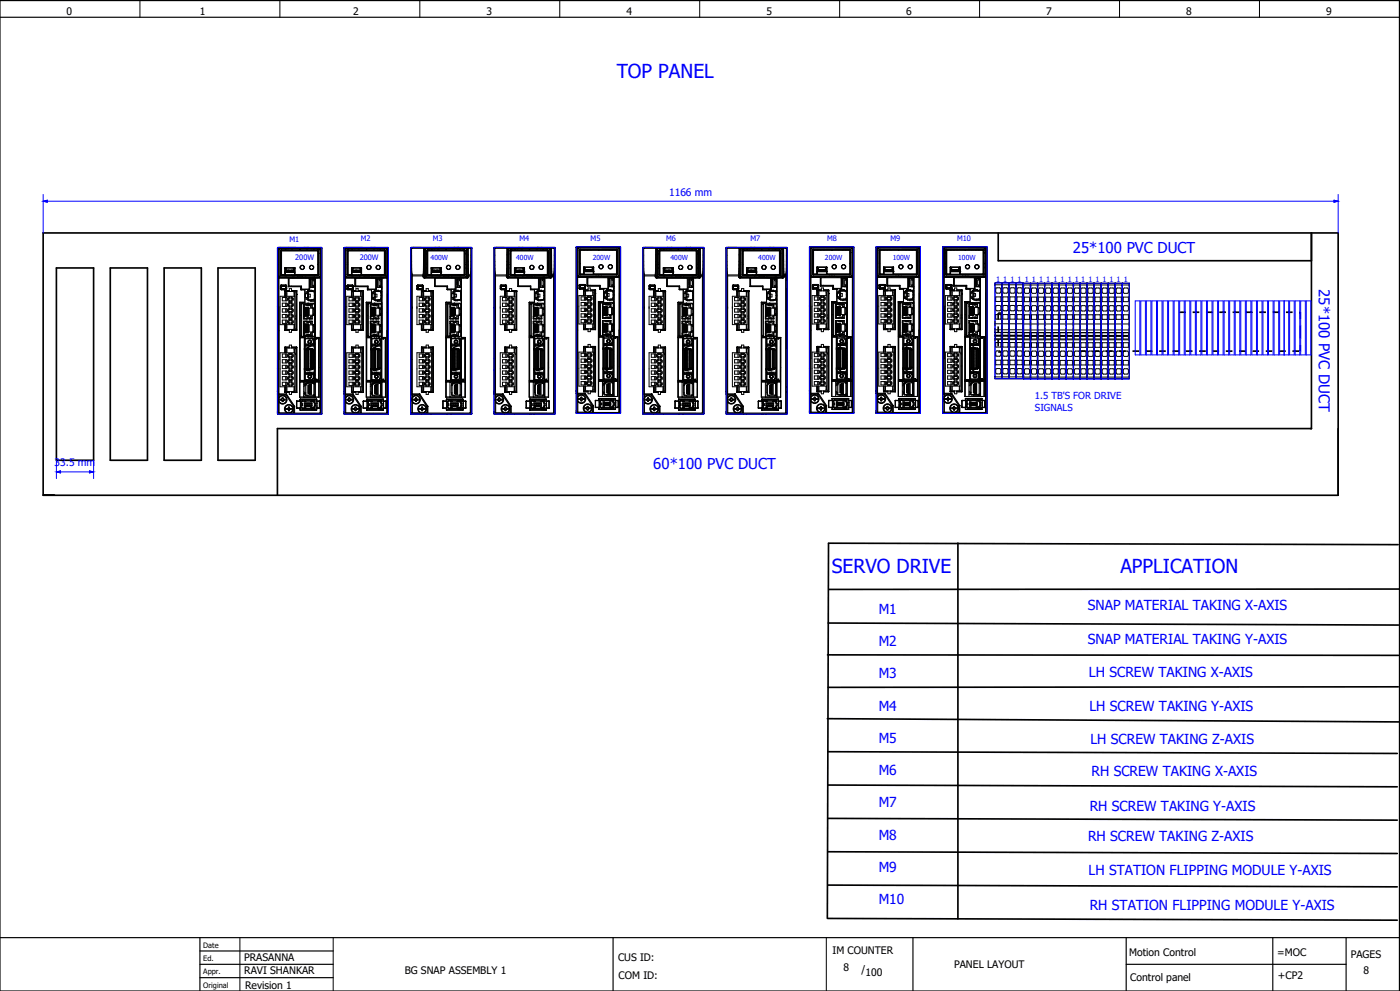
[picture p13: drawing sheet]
<svg xmlns="http://www.w3.org/2000/svg" width="420mm" height="297mm" viewBox="0 0 420 297" stroke-linecap="round" stroke-linejoin="round" font-family="sans-serif">
<defs><g id="words">
<g font-size="5.8" fill="#00f">
<text x="185.1" y="23.4">TOP PANEL</text>
<text x="249.7" y="171.8">SERVO DRIVE</text>
<text x="336.2" y="171.9">APPLICATION</text>
</g>
<g font-size="4.5" fill="#00f">
<text x="322" y="75.8">25*100 PVC DUCT</text>
<text x="395.8" y="86.7" transform="rotate(90 395.8 86.7)">25*100 PVC DUCT</text>
<text x="196.1" y="140.5">60*100 PVC DUCT</text>
</g>
<g font-size="4.1" fill="#00f">
<text x="263.7" y="184.1">M1</text>
<text x="326.5" y="182.9">SNAP MATERIAL TAKING X-AXIS</text>
<text x="263.7" y="193.8">M2</text>
<text x="326.5" y="193.2">SNAP MATERIAL TAKING Y-AXIS</text>
<text x="263.7" y="203.5">M3</text>
<text x="326.8" y="203.1">LH SCREW TAKING X-AXIS</text>
<text x="263.7" y="213.1">M4</text>
<text x="327" y="213.2">LH SCREW TAKING Y-AXIS</text>
<text x="263.7" y="222.8">M5</text>
<text x="327.2" y="223.2">LH SCREW TAKING Z-AXIS</text>
<text x="263.7" y="232.5">M6</text>
<text x="327.6" y="232.7">RH SCREW TAKING X-AXIS</text>
<text x="263.7" y="242.1">M7</text>
<text x="327.1" y="243.1">RH SCREW TAKING Y-AXIS</text>
<text x="263.7" y="251.8">M8</text>
<text x="326.5" y="252.1">RH SCREW TAKING Z-AXIS</text>
<text x="263.7" y="261.5">M9</text>
<text x="326.7" y="262.2">LH STATION FLIPPING MODULE Y-AXIS</text>
<text x="263.7" y="271.1">M10</text>
<text x="327.1" y="272.8">RH STATION FLIPPING MODULE Y-AXIS</text>
</g>
<g font-size="3.1">
<text x="20" y="4.5">0</text>
<text x="60" y="4.5">1</text>
<text x="106" y="4.5">2</text>
<text x="146" y="4.5">3</text>
<text x="188" y="4.5">4</text>
<text x="230" y="4.5">5</text>
<text x="272" y="4.5">6</text>
<text x="314" y="4.5">7</text>
<text x="356" y="4.5">8</text>
<text x="398" y="4.5">9</text>
<text x="249.9" y="285.9">IM COUNTER</text>
<text x="338.9" y="286.7">Motion Control</text>
<text x="383.4" y="286.6">=MOC</text>
<text x="405.4" y="287.2">PAGES</text>
<text x="73.3" y="288.1">PRASANNA</text>
<text x="73.3" y="292.2">RAVI SHANKAR</text>
<text x="121.5" y="292">BG SNAP ASSEMBLY 1</text>
<text x="185.5" y="288.1">CUS ID:</text>
<text x="185.7" y="293.7">COM ID:</text>
<text x="253.2" y="291">8</text>
<text x="258.6" y="291.8">/</text>
<text x="259.8" y="292.7">100</text>
<text x="286.3" y="290.3">PANEL LAYOUT</text>
<text x="383.6" y="293.6">+CP2</text>
<text x="409.3" y="292.2">8</text>
<text x="73.6" y="296.7">Revision 1</text>
<text x="339.2" y="294.2">Control panel</text>
</g>
<g font-size="3.1" fill="#00f">
<text x="200.8" y="58.7">1166 mm</text>
<text x="16.4" y="139.9">33.5 mm</text>
</g>
<g font-size="2.9" fill="#00f">
<text x="310.6" y="119.8">1.5 TB'S FOR DRIVE</text>
<text x="310.6" y="123.3">SIGNALS</text>
</g>
<g font-size="2.2" fill="#00f">
<text x="86.8" y="72.5">M1</text>
<text x="88.6" y="77.9">200W</text>
<text x="108.3" y="72.4">M2</text>
<text x="129.9" y="72.2">M3</text>
<text x="155.9" y="72.2">M4</text>
<text x="177.2" y="72.2">M5</text>
<text x="199.9" y="72.2">M6</text>
<text x="225.2" y="72.2">M7</text>
<text x="248.2" y="72.2">M8</text>
<text x="267.2" y="72.2">M9</text>
<text x="287.2" y="72.2">M10</text>
<text x="108" y="78.1">200W</text>
<text x="299" y="84.4">1</text>
<text x="301.1" y="84.4">1</text>
<text x="303.2" y="84.4">1</text>
<text x="305.4" y="84.4">1</text>
<text x="307.6" y="84.5">1</text>
<text x="309.7" y="84.5">1</text>
<text x="311.8" y="84.5">1</text>
<text x="314" y="84.5">1</text>
<text x="316.2" y="84.5">1</text>
<text x="318.3" y="84.5">1</text>
<text x="320.5" y="84.5">1</text>
<text x="322.6" y="84.5">1</text>
<text x="324.5" y="84.5">1</text>
<text x="326.7" y="84.5">1</text>
<text x="328.8" y="84.5">1</text>
<text x="330.9" y="84.5">1</text>
<text x="333" y="84.5">1</text>
<text x="335.1" y="84.5">1</text>
<text x="337.3" y="84.5">1</text>
</g>
<g font-size="2.2">
<text x="61" y="284.2">Date</text>
<text x="61" y="288.2">Ed.</text>
<text x="61" y="292.2">Appr.</text>
<text x="61" y="296.2">Original</text>
</g>
<g font-size="2.1" fill="#00f">
<text x="129.2" y="77.9">400W</text>
<text x="154.9" y="77.9">400W</text>
<text x="177.9" y="77.9">200W</text>
<text x="201.2" y="77.9">400W</text>
<text x="227.6" y="77.9">400W</text>
<text x="247.6" y="77.9">200W</text>
<text x="267.9" y="77.9">100W</text>
<text x="287.6" y="77.9">100W</text>
</g>
</g></defs>
<g fill="none" stroke="#000" stroke-width=".3">
<path d="M42 .2v5M84 .2v5M126 .2v5M168 .2v5M210 .2v5M252 .2v5M294 .2v5M336 .2v5M378 .2v5M83.3 74.5h.1M83.3 74.5v49.4M83.3 74.4h.1"/>
<path d="M83.3 74.3v.1M83.3 74.3h.1M83.4 74.5h.1M83.4 74.5v43.5M83.4 74.4v.1M83.4 74.3h-.1M83.4 74.4h.1M83.4 74.3v.1M83.4 74.3h.1M83.5 74.2l-.1 .1M83.5 74.2l-.2 .1M83.5 74.3h-.1"/>
<path d="M83.5 74.4h.1M83.5 74.2h.1M83.5 74.7v8.2M83.5 74.7h.1M83.5 74.3h.1M83.5 74.2h12.8M83.6 74.3h.1M83.6 74.3h12.7M83.6 74.3h-.1M83.6 74.7h.1M83.6 74.3l-.1 .1M83.6 74.3h3.8"/>
<path d="M83.6 74.7l.1 .1M83.7 74.8v8M83.7 74.7v.1M83.8 74.4h3.9M83.8 74.4l-.3 .3M83.8 74.4v.1M83.8 74.8v8M83.8 74.8h-.1M83.8 74.7h.1M83.8 74.5h.1M83.8 74.6h.1M83.9 74.2h.1"/>
<path d="M83.9 74.6h-.1M83.9 74.5l-.2 .2M83.9 74.6h.1M83.9 74.5h.1M84 74.6h11.9M84 74.5h11.9M84 74.6h-.1M84 74.5v.1M84 74.5h-.1M84.2 75.2v7.1M84.2 75.2h.1M84.2 75.1v.1"/>
<path d="M84.2 75.1h.1M84.2 75.2l.1 .1M84.3 75.1l-.1 .1M84.3 75.9v.3M84.3 76.2v.1M84.3 76.2h.1M84.3 79.4h.1M84.3 79.3h-.1M84.3 75.1h.1M84.3 79.3v.1M84.3 75.9h.1M84.3 79.4v1.1"/>
<path d="M84.3 79.3h.1M84.3 79.2h.1M84.3 75l-.1 .1M84.3 79.2v.1M84.3 75.3v7M84.3 75.3h.1M84.3 75.1v.1M84.3 75h.1M84.3 75v.1M84.3 75.2h.1M84.4 75.2h-.1M84.4 75.3h-.1"/>
<path d="M84.4 75h-.1M84.4 75.2h.1M84.4 75.1l-.1 .1M84.4 75.1h.1M84.4 75.3h11.1M84.4 75.3h.1M84.4 75h.1M84.5 74.9v7.7M84.5 75h10.9M84.5 74.9h10.9M84.5 75h.1M84.5 74.9l-.1 .1"/>
<path d="M84.5 75h-.1M84.5 75.1h10.9M84.5 75.1h.1M84.6 75.1h.2M84.9 75l-.1 .1M85.1 75v.1M85.5 75v.1M85.6 75.1h.1M85.6 75h-.1M85.8 75h.1M85.8 75.1h.1M85.9 75v.1"/>
<path d="M86.3 75v.1M86.5 75v.1M86.8 75.1h-.1M87.4 74.3v.1M87.5 74.4h.1M87.5 74.3h.1M87.5 74.3h-.1M87.5 75h.1M87.5 75v.1M87.6 74.4h-.1M87.6 74.4h.1M87.7 74.4h-.1"/>
<path d="M87.8 75.1h.1M88.2 74.4h-.5M88.2 74.4h.3M88.2 74.4h.1M88.6 74.4h-.4M88.7 74.4h-1.1M88.7 74.3l-.2 .1M88.8 74.3l-.1 .1M88.9 74.3l.9 .1M88.9 74.3h-.1M89.1 74.3v.1M89.3 74.3h1.7"/>
<path d="M89.3 74.3v.1M89.3 74.3h-1.8M89.4 74.3v.1M89.8 74.3l.5 .1M89.8 74.4h1.2M89.9 75.1h.1M90 75.1h.1M90 75v.1M90 75h.1M90.1 75v.1M90.1 75.1h.1M90.1 75.1h-.1"/>
<path d="M90.3 74.4h-1.8M90.3 74.4h.5M90.4 74.4h.1M90.8 74.4h.1M91 74.4h.1M91 74.3v.1M91 74.3h.1M91.1 74.4h.1M91.1 74.3h5.1M91.2 74.3h.1M91.2 74.3h.2M91.2 74.2h.1"/>
<path d="M91.3 79.9v.1M91.4 74.3h.3M91.4 74.2h-.2M92 75.1h.1M92.3 75h.1M92.3 75v.1M92.6 74.2h.1M92.6 74.3h-.2M92.6 74.3h.1M92.7 74.2h.1M92.7 74.3h.1M93 75.1h.2"/>
<path d="M93.4 75l-.1 .1M93.5 75v.1M94 75v.1M94 75.1h.1M94 75h.1M94.1 79.9v.1M94.3 75h.1M94.3 75.1h.1M94.3 75v.1M94.7 75v.1M94.9 75l.1 .1M95.2 75.1h-.1"/>
<path d="M95.4 75.1h.1M95.4 74.9v7.7M95.4 75h-.1M95.4 74.9l.1 .1M95.4 75h.1M95.4 75.1l.1 .1M95.5 75.2h.1M95.5 75h.1M95.5 75l.1 .1M95.5 79.3v.1M95.5 79.3h.1M95.5 79.4h.1"/>
<path d="M95.5 79.2v.1M95.5 75.1l.1 .1M95.5 75.3v7M95.5 75.3h.1M95.5 79.2h.1M95.5 79.2l.1 .1M95.5 75.9h.1M95.6 75.1h.1M95.6 79.4h-.1M95.6 79.3h.1M95.6 79.3v.1M95.6 79.2v.1"/>
<path d="M95.6 76.2h.1M95.6 76.2h-.1M95.6 75.9h.1M95.6 76.2l-.1 .1M95.6 75l.1 .1M95.6 75.1v.1M95.6 75.2h.1M95.6 75.2v7.1M95.6 75.2v.1M95.7 75.1h.1M95.7 75.1v.1M95.7 75.2v7.1"/>
<path d="M95.7 75.2h-.1M95.9 74.5v.1M95.9 74.6h.1M95.9 74.5h.1M96 74.5l.1 .1M96 74.6h.1M96 74.5h.1M96 74.6l.1 .1M96.1 74.6v.1M96.1 74.7v.1M96.1 74.8v8M96.1 74.8h.1"/>
<path d="M96.1 74.4l-.1 .1M96.1 74.4l.2 .3M96.2 74.4h-5.4M96.2 74.3v.1M96.2 74.4h.1M96.2 74.3h.1M96.3 74.7l-.2 .1M96.3 74.3v.1M96.3 74.7h.1M96.3 74.3h-.1M96.3 74.3h.1M96.3 74.5h.1"/>
<path d="M96.3 74.4h.1M96.3 74.2h.1M96.3 74.5v8.7M96.4 74.4h.1M96.4 74.3h.1M96.4 74.2h.1M96.4 74.2l.1 .1M96.4 74.5h.1M96.4 74.3l.1 .1M96.4 74.5v49.3M96.5 74.4h.1M96.5 74.4v.1"/>
<path d="M96.5 74.5h-.1M96.5 74.5v49.4M96.5 74.3h.1M96.5 74.3v.1M96.5 74.3l.1 .1M96.6 74.4h.1M96.6 74.4v.1M96.6 74.5h.1M96.6 74.5v49.4M103.3 74.5h.1M103.3 74.5v49.4M103.3 74.4v.1"/>
<path d="M103.3 74.4h.1M103.3 74.5v42.8M103.3 74.3v.1M103.3 74.3h.1M103.4 74.5v43.5M103.4 74.3h-.1M103.4 74.4h.1M103.4 74.2l-.1 .1M103.4 74.2v.1M103.4 74.5h.1M103.4 74.3v.1M103.4 74.2h.1"/>
<path d="M103.4 74.4v.1M103.4 74.3l.1 .1M103.4 74.3h.1M103.5 74.2h-.1M103.5 74.4h-.1M103.5 74.4h.1M103.5 74.2h.1M103.5 74.7v8.2M103.5 74.7h.1M103.5 74.3h.1M103.5 74.2h12.8M103.5 74.6v.1"/>
<path d="M103.6 74.3h12.7M103.6 74.3h.1M103.6 74.3h-.1M103.6 74.6h-.1M103.6 74.7l.1 .1M103.6 74.3l-.1 .1M103.6 74.5v.1M103.6 74.3h3.8M103.6 74.5h.1M103.7 74.5h-.1M103.7 74.8v8M103.7 74.7v.1"/>
<path d="M103.7 74.4v.1M103.7 74.7h.1M103.8 74.6l-.1 .1M103.8 74.4h3.9M103.8 74.4h-.1M103.8 74.4l.1 .1M103.8 74.8v8M103.8 74.8h-.1M103.8 74.7v.1M103.8 74.6h.1M103.8 74.7h.1M103.8 74.6v.1"/>
<path d="M103.9 74.2h.1M103.9 74.5l-.1 .1M103.9 74.6h-.1M103.9 74.5h.1M103.9 74.6h.1M104 74.6h11.9M104 74.5h11.9M104 74.6h-.1M104 74.5v.1M104 74.5h-.1M104.2 75.2v7.1M104.2 75.2h.1"/>
<path d="M104.2 75.1v.1M104.2 75.1h.1M104.2 75.2l.1 .1M104.2 79.3h.1M104.3 75.1l-.1 .1M104.3 79.3v.1M104.3 75l-.1 .1M104.3 75.9h.1M104.3 75.9v.3M104.3 76.2h.1M104.3 76.2v.1M104.3 79.2l-.1 .1"/>
<path d="M104.3 79.3h-.1M104.3 79.3h.1M104.3 76.3h.1M104.3 79.4v1.1M104.3 75h.1M104.3 75.3v3.9M104.3 79.4v2.9M104.3 79.2h.1M104.3 75.3h.1M104.3 75.1v.1M104.3 75.2v.1M104.3 79.4h.1"/>
<path d="M104.3 79.2v.1M104.3 75.2h.1M104.3 75.3v7M104.3 75v.1M104.3 75.1h.1M104.4 75.1l-.1 .1M104.4 75.3h-.1M104.4 75h-.1M104.4 75.1h.1M104.4 75.2h.1M104.4 74.9l-.1 .1M104.4 75.1v.1"/>
<path d="M104.4 75h.1M104.5 75h10.9M104.5 74.9h10.9M104.5 75v7.5M104.5 74.9v.1M104.5 74.9h-.1M104.5 75h-.1M104.5 75.1h10.9M104.5 75.1h.1M104.6 75.1h.1M104.7 75.1h.1M104.9 75l-.1 .1"/>
<path d="M105.1 75v.1M105.6 75.1h.1M105.6 75l-.1 .1M105.6 75v.1M105.8 75l.1 .1M105.8 75v.1M105.8 75.1h.1M106.3 75v.1M106.5 75v.1M106.8 75.1h-.1M107.4 74.3h.1M107.4 74.4h.1"/>
<path d="M107.5 74.4h.1M107.5 74.3h-.1M107.5 75.1h.1M107.6 74.4h-.1M107.6 74.4h.1M107.6 74.4h.6M107.7 74.4h-.1M107.8 75h.1M107.8 75v.1M107.9 74.4h-.2M108.2 74.4h.4h-.2M108.2 74.4h.1"/>
<path d="M108.3 74.4h.2M108.4 74.4h-.2M108.5 74.4h1.5M108.7 74.4h-.9M108.8 74.3l-.3 .1M108.8 74.3l1 .1M108.8 74.3h.1M109.1 74.3v.1M109.3 74.3h.8M109.3 74.3v.1M109.3 74.3h-1.8M109.4 74.3v.1"/>
<path d="M109.8 74.3l.2 .1M109.9 75.1h.1M110 75l-.1 .1M110 75.1h.1M110 75h.1M110 75l.1 .1M110.1 75.1h.1M110.3 74.4h-.3M110.3 74.4h.1M110.3 74.4h.5M110.3 74.4h-.3h.3M110.4 74.4h.6"/>
<path d="M110.8 74.4h.1M111 74.4h.1M111 74.3h.1M111 74.3l-1.2 .1M111.1 74.4h.1M111.1 74.3h5.1M111.1 74.3h.1M111.2 74.3h.1M111.2 74.3h.2M111.2 74.2h.1M111.3 79.9v.1M111.4 74.3h.3"/>
<path d="M111.4 74.2h-.2M112 75h.1M112 75v.1M112.3 75.1h.1M112.4 74.2h.1M112.5 74.2h.1M112.6 74.2h.1M112.6 74.3h.1M112.7 74.3h-.1M112.7 74.2h.1M112.7 74.3h-.3M112.7 74.3h.1"/>
<path d="M113 75.1h.1M113.1 75.1h.1M113.4 75l-.1 .1M113.5 75v.1M114 75.1h.1M114 75v.1M114.1 79.9v.1M114.3 75v.1M114.3 75.1h.1M114.7 75v.1M114.9 75l.1 .1M115.2 75.1h-.1"/>
<path d="M115.4 75.1h.1M115.4 75l-.1 7.5M115.4 74.9h.1M115.4 74.9v.1M115.4 75h.1M115.4 75.3h-11M115.4 75.3h.1M115.4 74.9l.1 .1M115.5 75.2h.1M115.5 75.3h.1M115.5 75.1v.1M115.5 75h.1"/>
<path d="M115.5 75l.1 .1M115.5 79.3v.1M115.5 79.4h.1M115.5 75.3v7M115.5 79.2h.1M115.6 75.1h.1M115.6 75h.1M115.6 79.3h.1M115.6 79.2h.1M115.6 76.3h-.1M115.6 75.9h.1M115.6 79.2v.1"/>
<path d="M115.6 76.2h.1M115.6 76.2h-.1M115.6 76.2v.1M115.6 79.3v.1M115.6 75v.1M115.6 75.1v.1M115.6 75.2v7.1M115.6 75.2v.1M115.7 75.1v.1M115.7 75.2v7.1M115.7 75.2h-.1M115.9 74.5v.1"/>
<path d="M115.9 74.6h.1M115.9 74.5h.1M116 74.5h.1M116 74.5h-.1M116 74.6h.1M116 74.5l.1 .1M116 74.6l.1 .1M116.1 74.6h.1M116.1 74.7v.1M116.1 74.8v8M116.1 74.8h.1M116.1 74.6v.1"/>
<path d="M116.1 74.4l-.1 .1M116.1 74.4l.1 .1M116.2 74.5h.1M116.2 74.8h-.1M116.2 74.4h-5.4M116.2 74.3v.1M116.2 74.4h.1M116.2 74.3h.1M116.2 74.7v.1M116.3 74.5v.1M116.3 74.4v.1M116.3 74.3v.1"/>
<path d="M116.3 74.6h.1M116.3 74.3h.1M116.3 74.5h.1M116.3 74.6v.1M116.3 74.2l-.1 .1M116.3 74.2h.1M116.3 74.7h-.1M116.3 74.7h.1M116.3 74.5v8.7M116.4 74.4h.1M116.4 74.2v.1M116.4 74.3l-.1 .1"/>
<path d="M116.4 74.3h.1M116.4 74.4v.1M116.4 74.5h.1M116.4 74.2h.1M116.4 74.2h-.1M116.4 74.3l.1 .1M116.4 74.5v49.3M116.5 74.4h.1M116.5 74.2v.1M116.5 74.4v.1M116.5 74.5h-.1M116.5 74.5v49.4"/>
<path d="M116.5 74.3h.1M116.5 74.3v.1M116.5 74.3l.1 .1M116.6 74.4v.1M116.6 74.5v49.4M123.3 74.4v49.6M123.3 74.4h.1M123.3 74.4v.1M123.3 74.3v.1M123.3 74.3h.1M123.4 74.5v43.5M123.4 74.5h.1"/>
<path d="M123.4 74.4v.1M123.4 74.3h-.1M123.4 74.4h.1M123.4 74.2v.1M123.4 74.3h.1M123.4 74.3v.1M123.4 74.5l.2 8M123.4 74.2l-.1 .1M123.5 74.2h-.1M123.5 74.2l-.1 .1M123.5 74.5h-.1M123.5 74.4h.1"/>
<path d="M123.5 74.3h-.1M123.5 74.2h.1M123.5 74.3h.1M123.5 74.5h.1M123.5 74.5l.2 7.9M123.5 74.2h17.8M123.5 74.2l.1 .1M123.6 74.5h-.1M123.6 74.2h-.1M123.6 74.3h-.1M123.6 74.4h.1M123.6 74.3h.1"/>
<path d="M123.6 74.4h3.6M123.6 74.3v.1M123.9 74.2h.1M127.1 74.4h.1M127.1 74.4l-.1 8M127.1 74.3v.1M127.2 74.4h.1M127.2 74.3v.1M127.2 74.4l-.1 8.1M127.2 74.4v8.4M127.4 74.7l.2 .1M127.4 74.7v8.2"/>
<path d="M127.6 74.8v8M127.6 74.7v.1M127.7 74.6l-.1 .1M127.7 74.4v.1M127.7 74.4l-.3 .3M127.7 74.8h-.1M127.7 74.8v8M127.7 74.7v.1M127.7 74.6h.1M127.7 74.7h.1M127.7 74.6v.1M127.7 74.5h.1"/>
<path d="M127.8 74.5h.1M127.8 74.5l-.1 .1M127.8 74.6h.1M127.9 74.6h11.9M127.9 74.5h11.9M127.9 74.5v.1M127.9 74.5h-.1M127.9 74.6h-.1M128.1 75.2h.1M128.1 75.2v7.1M128.1 75.1v.1M128.1 75.1h.1"/>
<path d="M128.1 75.2l.1 .1M128.2 75.1l-.1 .1M128.2 79.3v.1M128.2 79.3h-.1M128.2 75l-.1 .1M128.2 75.9h.1M128.2 76.2h.1M128.2 75.9v.3M128.2 79.4h.1M128.2 75.1h.1M128.2 79.4v.8M128.2 79.2h.1"/>
<path d="M128.2 79.3h.1M128.2 75.2h.1M128.2 75h.1M128.2 75.2v.1M128.2 75.2v7.1M128.2 75.1v.1M128.2 79.2v.1M128.2 75v.1M128.3 75.3h-.1M128.3 75h-.1M128.3 75.1h-.1M128.3 75.1v.1"/>
<path d="M128.3 75.1h.1M128.3 75.3h11.1M128.3 75.3h.1M128.3 75h.1M128.4 75l-.1 .1M128.4 74.9h10.9M128.4 75h.1M128.4 74.9v7.6M128.4 75h-.1M128.4 74.9h-.1M128.4 75.1h10.9M128.4 75.1h.1"/>
<path d="M128.4 75h.3M128.5 75.1h.2M128.7 75h1.7M128.7 75v.1M129 75v.1M129.5 75.1h.1M129.5 75v.1M129.5 75l-.1 .1M129.5 75h.1M129.7 75h.1M129.7 75.1h.1M129.8 75v.1"/>
<path d="M130.2 75v.1M130.4 75h6.8M130.4 75v.1M130.5 74.2h.1M130.6 74.2h-.1M130.7 75.1h-.1M131.3 74.3h-7.7M131.3 74.3h.1M131.3 74.4h.1M131.4 74.4h.1M131.4 74.3h-.1M131.4 74.3h.1"/>
<path d="M131.4 75v.1M131.4 75h.1M131.5 74.4h-.1M131.5 74.4h.1M131.5 74.4h.6M131.7 75.1h.1M131.8 74.2h.2M131.9 74.4h-4.2M132 74.2h.1M132.1 74.4h.3M132.1 74.4h.1M132.4 74.4h1.5"/>
<path d="M132.5 74.4h-.4M132.6 74.3l-.6 .1M132.7 74.3l-.3 .1M132.8 74.3h.1M132.9 74.3h.1M133 74.3h-.1M133 74.3h.1M133.4 74.3h.1M133.5 74.3h.1M133.6 74.3h-.1M133.6 74.3l.3 .1M133.8 74.3l1.1 .1"/>
<path d="M133.8 74.4h.5M133.8 75.1h.1M133.9 75.1h-.1M133.9 74.4h.1M133.9 75v.1M133.9 75h.1M134 75h.1M134 75.1h.1M134 75.1h-.1M134 74.4h.2M134.1 74.4h-.2M134.2 74.4h-.1"/>
<path d="M134.3 74.4h5.7M134.3 74.4h.1M134.9 74.4h.1M134.9 74.3h.1M135 74.4h.1M135 74.3h6.2M135 74.3h.1M135.2 79.9v.1M135.9 75.1h.1M136.2 74.2h.2M136.2 74.2h.1M136.2 75v.1"/>
<path d="M136.2 75h.1M136.9 75.1h.2M137.2 75h1.7M137.2 75v.1M137.4 75v.1M137.4 74.2h.3M137.6 74.2h.1M137.7 74.2h-.1M137.7 74.2h.1M137.9 75v.1M137.9 75.1h.1M137.9 75h.1"/>
<path d="M138 79.9v.1M138.2 75h.1M138.2 75.1h.1M138.2 75v.1M138.6 75v.1M138.9 75h.3M138.9 75v.1M139.1 75.1h-.1M139.2 75h.1M139.3 75.1h.1M139.3 75h-.1M139.3 74.9v7.7"/>
<path d="M139.3 75h.1M139.3 74.9h.1M139.3 75v.1M139.4 75.1h.1M139.4 75h.1M139.4 74.9v.1M139.4 75l.1 .1M139.4 75.2h.1M139.4 79.3v.1M139.4 79.2v.1M139.4 79.4h.1M139.4 75.1l.1 .1"/>
<path d="M139.4 75.2v.1M139.4 75.2v7.1M139.4 79.2h.1M139.5 75.1h.1M139.5 79.3h-.1M139.5 75.2h.1M139.5 79.4h-.1M139.5 75.2v.1M139.5 79.4v2.9M139.5 76.3h-.1M139.5 75.3v3.9M139.5 79.2v.1"/>
<path d="M139.5 79.4h.1M139.5 76.2h.1M139.5 75.9h.1M139.5 75l.1 .1M139.5 79.3h.1M139.5 79.3v.1M139.5 75.1v.1M139.6 75.1h.1M139.6 75.1v.1M139.6 75.2l-.1 7.1M139.6 75.2h-.1M139.8 74.5v.1"/>
<path d="M139.8 74.5h.1M139.8 74.6h.1M139.9 74.5l.1 .1M139.9 74.5h-.1M139.9 74.6h.1M139.9 74.6l.1 .1M140 74.7h.1M140 74.6v.1M140 74.7v.1M140 74.8h.1M140 74.8v8M140 74.4h.1"/>
<path d="M140 74.4l-.1 .1M140 74.4l.1 .1M140.1 74.5h.1M140.2 74.7l-.2 .1M140.2 74.5v.2M140.2 74.7h.1M140.2 74.7v8.2M140.4 74.4h.1M140.4 74.4v8.4M140.4 74.4l.2 8.1M140.5 74.3h.1M140.5 74.4h.7"/>
<path d="M140.5 74.3v.1M140.5 74.4l.2 8M140.5 74.4h.1M141 74.2h.1M141.2 74.3v.1M141.2 74.3h.1M141.2 74.4h.1M141.3 74.4v.1M141.3 74.3h-17.8M141.3 74.3h-.1M141.3 74.3h.1M141.3 74.5h.1"/>
<path d="M141.3 74.2h.1M141.3 74.5l-.1 7.9M141.3 74.4h.1M141.4 74.4h.1M141.4 74.3h.1M141.4 74.2h.1M141.4 74.5h.1M141.4 74.2v.1M141.4 74.4v.1M141.4 74.2l.1 .1M141.4 74.5l-.1 8M141.4 74.3l.1 .1"/>
<path d="M141.4 74.5v49.3M141.4 74.5l.1 49.4M141.5 74.4h.1M141.5 74.3h.1M141.5 74.4l-.1 .1M141.5 74.3v.1M141.6 74.3v.1M141.6 74.4h.1M141.6 74.4v49.5M141.6 74.4v.1M148.3 74.4l.1 .1M148.3 74.4v49.6"/>
<path d="M148.3 74.4h.1M148.3 74.3v.1M148.3 74.3h.1M148.4 74.4v43.6M148.4 74.3h-.1M148.4 74.4h.1M148.4 74.4v.1M148.4 74.5v43.5M148.4 74.5h.1M148.4 74.3v.1M148.4 74.5l.2 8M148.4 74.3h.1"/>
<path d="M148.5 74.2l-.1 .1M148.5 74.5h-.1M148.5 74.4h-.1M148.5 74.3h-.1M148.5 74.2h.1M148.5 74.4h.1M148.5 74.3h.1M148.5 74.5h.1M148.5 74.5l.2 7.9M148.5 74.2h17.8M148.5 74.3v.1M148.6 74.5h-.1"/>
<path d="M148.6 74.3h17.7M148.6 74.3h.1M148.6 74.3h-.1M148.6 74.4h.1M148.6 74.4h3.6M148.6 74.3v.1M148.9 74.2h.1M152.1 74.3v.1M152.1 74.4h.1M152.1 74.4l-.1 8M152.1 74.3h.1M152.2 74.4h.1"/>
<path d="M152.2 74.3v.1M152.2 74.4l-.1 8.1M152.2 74.4v8.4M152.4 74.7v8.2M152.4 74.7l.2 .1M152.4 74.6v.1M152.5 74.6h-.1M152.6 74.5l-.1 .1M152.6 74.8v8M152.6 74.7v.1M152.6 74.4v.1M152.7 74.6l-.1 .1"/>
<path d="M152.7 74.4l.1 .1M152.7 74.4h-.1M152.7 74.8h-.1M152.7 74.8v8M152.7 74.7v.1M152.7 74.6h.1M152.7 74.7h.1M152.7 74.6v.1M152.7 74.5v.1M152.8 74.6h-.1M152.8 74.5h.1M152.8 74.5h-.1"/>
<path d="M152.8 74.6h.1M152.9 74.6h11.9M152.9 74.5h11.9M152.9 74.5v.1M152.9 74.5h-.1M152.9 74.6h-.1M153.1 75.2h.1M153.1 75.2v7.1M153.1 75.1v.1M153.1 75.1h.1M153.1 75.2l.1 .1M153.2 75.1l-.1 .1"/>
<path d="M153.2 79.3v.1M153.2 79.3h-.1M153.2 75l-.1 .1M153.2 75.9h.1M153.2 76.2h.1M153.2 75.9v.3M153.2 79.2v.1M153.2 75.1h.1M153.2 79.3h.1M153.2 75.3v.6M153.2 76.3h.1M153.2 79.4v.8"/>
<path d="M153.2 79.2h.1M153.2 75.2h.1M153.2 75h.1M153.2 75.2v7.1M153.2 75.2v.1M153.2 75.1v.1M153.2 79.4h.1M153.2 75v.1M153.3 74.9l-.1 .1M153.3 75.2h-.1M153.3 75.1l-.1 .1M153.3 75.3h-.1"/>
<path d="M153.3 75h-.1M153.3 75.1h-.1M153.3 74.9h.1M153.3 75.1h.1M153.3 75.3h11.1M153.3 75.3h.1M153.3 75h.1M153.4 74.9h10.9M153.4 75h.1M153.4 75h-.1M153.4 74.9v.1M153.4 74.9h-.1"/>
<path d="M153.4 75.1h10.9M153.4 75.1h.1M153.4 75.1h-.1M153.4 75h.3M153.4 75v7.5M153.4 75l-.1 .1M153.5 75.1h.2M153.7 75h1.7M153.7 75v.1M154 75v.1M154.5 75.1h.1M154.5 75v.1"/>
<path d="M154.5 75l-.1 .1M154.5 75h.1M154.7 75l.1 .1M154.7 75h.1M154.7 75v.1M154.7 75.1h.1M155.2 75v.1M155.4 75h6.8M155.4 75v.1M155.5 74.2h.1M155.6 74.2h-.1M155.6 75.1h.1"/>
<path d="M155.7 75.1h-.1M156.3 74.3h-7.7M156.3 74.3h.1M156.3 74.3v.1M156.3 74.4h.1M156.4 74.4h.1M156.4 75.1h.1M156.4 74.3h-.1M156.5 74.4h-.1M156.5 74.4h.1M156.5 74.4h.6M156.7 75v.1"/>
<path d="M156.7 75h.1M156.8 74.2h.2M156.8 74.4h-4.1M157 74.2h.1M157.1 74.4h.1M157.2 74.4h.2M157.3 74.4h-.2M157.4 74.4h1.5M157.5 74.4h-.2M157.5 74.4h-.4M157.6 74.3l-.9 .1M157.7 74.3l-.3 .1"/>
<path d="M157.8 74.3h.1M157.9 74.3h.1M158 74.3h-.1M158 74.3h.1M158.4 74.3h.1M158.5 74.3h.1M158.6 74.3h-.1M158.6 74.3l.3 .1M158.8 74.3l.8 .1M158.8 74.4h.5M158.8 75.1h.1M158.9 75.1h-.1"/>
<path d="M158.9 74.4h.1M158.9 75v.1M158.9 75h.1M159 75h.1M159 75.1h.1M159 75.1h-.1M159.1 74.4h-.2M159.2 74.4h-.1M159.2 74.4h.1M159.6 74.4h5.4M159.9 74.4h.1M159.9 74.4h-.6"/>
<path d="M159.9 74.3h.1M160 74.4h.1M160 74.3v.1M160 74.3h6.2M160 74.3h.1M160.2 79.9v.1M160.9 75v.1M160.9 75h.1M161.2 74.2h.2M161.2 74.2h.1M161.2 75v.1M161.2 75h.1"/>
<path d="M161.9 75.1h.2M162.2 75h1.7M162.2 75v.1M162.4 75v.1M162.4 74.2h.2M162.7 74.2h.1M162.9 75.1h.1M162.9 75v.1M162.9 75h.1M163 79.9v.1M163.2 75h.1M163.2 75.1h.1"/>
<path d="M163.2 75v.1M163.6 75v.1M163.9 75h.3M163.9 75v.1M164 75.1h.1M164.1 75.1h-.1M164.2 75v7.5M164.2 75h.1M164.3 75.1h.1M164.3 75h-.1M164.3 74.9v.1M164.3 75h.1"/>
<path d="M164.3 75v.1M164.3 74.9l.1 .1M164.4 75.1h.1M164.4 75h.1M164.4 75.1v.1M164.4 75.2h.1M164.4 75.2v.1M164.4 75l.1 .1M164.4 75.3v7M164.4 79.2h.1M164.4 79.3v.1M164.4 79.2v.1"/>
<path d="M164.4 79.4h.1M164.4 75.1l.1 .1M164.4 75.2l.1 4M164.5 75.1h.1M164.5 75h.1M164.5 79.3h-.1M164.5 75.2h.1M164.5 75.2v.1M164.5 79.4l-.1 2.9M164.5 76.3h-.1M164.5 79.3h.1M164.5 76.2h.1"/>
<path d="M164.5 75.9h.1M164.5 75l.1 .1M164.5 79.3v.1M164.5 75.1v.1M164.5 75.2v7.1M164.6 75.1h.1M164.6 75.1v.1M164.6 75.2v7.1M164.6 75.2h-.1M164.8 74.5v.1M164.8 74.6h.1M164.8 74.5h.1"/>
<path d="M164.9 74.5l.1 .1M164.9 74.5h-.1M164.9 74.6h.1M164.9 74.6l.1 .1M165 74.7h.1M165 74.6v.1M165 74.7v.1M165 74.8h.1M165 74.8v8M165 74.4h.1M165 74.4l-.1 .1M165 74.4l.1 .1"/>
<path d="M165.1 74.7l-.1 .1M165.1 74.5h.1M165.2 74.5v.1M165.2 74.7h-.1M165.2 74.6h.1M165.2 74.6v.1M165.2 74.7v8.2M165.2 74.7h.1M165.4 74.4h.1M165.4 74.4v8.4M165.4 74.4l.2 8.1M165.5 74.3v.1"/>
<path d="M165.5 74.3h.1M165.5 74.4h.7M165.5 74.4l.2 8M165.5 74.4h.1M166 74.2h.1M166.2 74.3v.1M166.2 74.3h.1M166.3 74.3h.1M166.3 74.4v.1M166.3 74.3h-.1M166.3 74.5h.1M166.3 74.4h.1"/>
<path d="M166.3 74.2h.1M166.3 74.5l-.1 7.9M166.4 74.4h.1M166.4 74.3h.1M166.4 74.2h.1M166.4 74.2v.1M166.4 74.4v.1M166.4 74.5h.1M166.4 74.2l.1 .1M166.4 74.5l-.1 8M166.4 74.3l.1 .1M166.4 74.5v49.3"/>
<path d="M166.5 74.4h.1M166.5 74.3h.1M166.5 74.4v.1M166.5 74.5h-.1M166.5 74.5v49.4M166.5 74.3v.1M166.6 74.3v.1M166.6 74.4h.1M166.6 74.4v.1M166.6 74.4v49.5M172.9 74.3h.1M172.9 74.3v49.4"/>
<path d="M172.9 74.2v.1M172.9 74.2h.1M173 74.1l-.1 .1M173 74.1h.1M173 74.1v.1M173 74.3h.1M173 74.3l.1 43.5M173 74.2v.1M173 74.2h.1M173.1 74.1h-.1M173.1 74.2h-.1M173.1 74l-.1 .1"/>
<path d="M173.1 74.3v43.5M173.1 74.3h.1M173.1 74.1v.1M173.1 74.1h.1M173.1 74h.1M173.1 74.2v.1M173.1 74h-.1M173.2 74.2h-.1M173.2 74h-.1M173.2 74.5v8.2M173.2 74.5h.1M173.2 74.1h-.1"/>
<path d="M173.2 74h12.8M173.2 74h.1M173.2 74.2h.1M173.2 74.4v.1M173.2 74.1h.1M173.2 74.4h.1M173.2 74.1v.1M173.3 74.3l-.1 .1M173.3 74.1h3.8M173.3 74.1h-.1M173.3 74.5l.1 .1M173.3 74.3h.1"/>
<path d="M173.4 74.6v8M173.4 74.5v.1M173.4 74.4v.1M173.4 74.2h4M173.4 74.2l-.1 .1M173.4 74.2l.1 .1M173.5 74.6v8M173.5 74.6h-.1M173.5 74.5v.1M173.5 74.4h-.1M173.5 74.5h.1M173.5 74.3v.1"/>
<path d="M173.5 74.4v.1M173.5 74h.1M173.5 74.4h.1M173.6 74.3h-.1M173.6 74.3h.1M173.6 74.4h-.1M173.7 74.4h11.8M173.7 74.3h11.8M173.7 74.4h-.1M173.7 74.3v.1M173.7 74.3h-.1M173.8 75h.1"/>
<path d="M173.8 75v7.1M173.9 74.9l-.1 .1M173.9 74.9h.1M173.9 75v7.1M173.9 75v.1M173.9 75h.1M173.9 74.9v.1M173.9 75.7v.3M173.9 75.7h.1M173.9 76l.1 .1M173.9 76h.1M173.9 79v.1"/>
<path d="M173.9 79.1h.1M173.9 79.1l.1 .1M174 79.2h.1M174 79h-.1M174 79.1h-.1M174 79.1h.1M174 75h-.1M174 74.8l-.1 .1M174 79l-.1 .1M174 74.9h-.1M174 75.1v7M174 79h.1"/>
<path d="M174 75.1h.1M174 79v.1M174 74.8h.1M174 79.1v.1M174 74.8v.1M174 74.9h.1M174 75h.1M174 74.9v.1M174.1 74.9h-.1M174.1 74.9h.1M174.1 75.1h11M174.1 75.1h-.1"/>
<path d="M174.1 74.8h-.1M174.1 74.7v7.7M174.1 74.8h11M174.1 74.7h11M174.1 74.8h.1M174.1 74.7l-.1 .1M174.1 74.9h10.9M174.2 74.8h-.1M174.3 74.9h.1M174.6 74.8l-.1 .1M174.8 74.8v.1M175.2 74.9h.1"/>
<path d="M175.5 74.8h.1M175.5 74.9h.1M175.5 74.8v.1M176 74.8v.1M176.1 74.8l.1 .1M176.5 74.9h-.2M177.1 74.1v.1M177.1 74.2h.1M177.2 74.1h-.1M177.2 74.1h.1M177.2 74.8h-.1M177.2 74.8v.1"/>
<path d="M177.2 74.1v.1M177.2 74.2h.1M177.2 74.2h-.1M177.4 74.2h-.2M177.4 74.2h-.1M177.5 74.9h.1M177.5 74.2h-.1M177.8 74.2h-.3M177.9 74.2h.3M177.9 74.2h-.1M178.2 74.2h-.3M178.2 74.2h-.4"/>
<path d="M178.3 74.2h-.8M178.4 74.1l-.2 .1M178.5 74.1l-.1 .1M178.5 74.1l1 .1M178.5 74.1h.1M178.8 74.1v.1M178.9 74.1h-1.7M178.9 74.1v.1M178.9 74.1h1.8M179.1 74.1v.1M179.5 74.1l.5 .1M179.5 74.2h1"/>
<path d="M179.6 74.9h.1M179.6 74.8v.1M179.7 74.8h-.1M179.7 74.8v.1M179.7 74.8h.1M179.7 74.8l.1 .1M179.8 74.9h.1M179.8 74.9h-.1M180 74.2h-1.8M180 74.2h.5M180 74.2h.1M180.5 74.2h.1"/>
<path d="M180.6 74.2h.1M180.7 74.1h.1M180.7 74.2h.1M180.8 74.1l-.1 .1M180.8 74.1h5.1M180.8 74.1h.1M180.8 74h.1M180.8 74.1h.3M180.8 74.1h.2M180.9 74h.1M181 79.7v.1M181 74.1h.1"/>
<path d="M181.1 74.1h.2M181.1 74h-.3M181.7 74.9h.1M182 74.8h.1M182 74.8v.1M182.1 74.1h.1M182.1 74h.1M182.1 74h.3M182.2 74.1h.2M182.3 74h.1M182.3 74.1v.1M182.3 74.1h.1"/>
<path d="M182.4 74.1h.1M182.4 74.1h-.1M182.4 74h.1M182.4 74h-.1M182.7 74.9h.1M183.1 74.8l-.1 .1M183.2 74.8v.1M183.7 74.8v.1M183.7 74.9h.1M183.7 74.8h.1M183.8 79.7v.1M184 74.8h.1"/>
<path d="M184 74.9h.1M184 74.8v.1M184.4 74.8v.1M184.6 74.8l.1 .1M184.9 74.9h-.2M185 74.8h.1M185 74.9h.1M185.1 74.9h.1M185.1 74.8h-.1M185.1 74.7v7.7M185.1 74.7l.1 .1M185.1 74.8h.1"/>
<path d="M185.1 75h.1M185.1 75.1h.1M185.2 75h.1M185.2 74.8h.1M185.2 74.9h.1M185.2 74.8v.1M185.2 79.1v.1M185.2 79.1h.1M185.2 79.2h.1M185.2 79v.1M185.2 79h.1M185.2 74.9v.1"/>
<path d="M185.2 75.1v7M185.2 75.1h.1M185.2 75.7h.1M185.2 76.1h.1M185.3 76.1h-.1M185.3 75.7h.1M185.3 79.1h.1M185.3 76h.1M185.3 76h-.1M185.3 76v.1M185.3 74.8v.1M185.3 74.9v.1"/>
<path d="M185.3 75h.1M185.3 75l-.1 .1M185.3 75v7.1M185.3 74.9h.1M185.3 74.9l.1 .1M185.4 75v7.1M185.4 75h-.1M185.5 74.3v.1M185.5 74.4h.1M185.5 74.3h.1M185.6 74.4h.1M185.6 74.3h.1"/>
<path d="M185.7 74.4h.1M185.7 74.3v.1M185.7 74.4v.1M185.7 74.5h.1M185.7 74.5v.1M185.7 74.6v8M185.7 74.6h.1M185.8 74.4v.1M185.8 74.5v.1M185.8 74.6v8M185.8 74.3h-.2M185.8 74.3h.1"/>
<path d="M185.9 74.3h.1M185.9 74.2h-5.4M185.9 74.1v.1M185.9 74.2l.1 .1M185.9 74.1h.1M185.9 74.5l-.1 .1M185.9 74.3l.1 .1M185.9 74.1l.1 .1M186 74.4h.1M186 74.5h-.1M186 74.1h-.1M186 74.1h.1"/>
<path d="M186 74.3h.1M186 74.4v.1M186 74.2h.1M186 74h.1M186 74.5h.1M186 74.3v8.7M186.1 74.2h.1M186.1 74v.1M186.1 74.1h.1M186.1 74.2v.1M186.1 74.3h.1M186.1 74h.1"/>
<path d="M186.1 74h-.1M186.1 74.1v.1M186.1 74.3v49.3M186.1 74l.1 .1M186.2 74.1h.1M186.2 74.3h-.1M186.2 74.3v49.4M186.2 74.1v.1M186.2 74.2h.1M186.2 74.2v.1M186.3 74.3h-.1M186.3 74.3v49.4"/>
<path d="M192.9 74.4l.1 43M192.9 74.4v49.6M192.9 74.4v.1M192.9 74.4h.1M193 74.3l-.1 .1M193 74.3v.1M193 74.4h.1M193 74.3h.1M193 74.5l.1 43.5M193 74.4v.1M193 74.2v.1M193.1 74.3h-.1"/>
<path d="M193.1 74.4h-.1M193.1 74.2l-.1 .1M193.1 74.5h.1M193.1 74.3v.1M193.1 74.5l.2 8M193.1 74.2h-.1M193.1 74.4v.1M193.1 74.2h.1M193.1 74.2v.1M193.2 74.4h-.1M193.2 74.2h-.1M193.2 74.3h-.1"/>
<path d="M193.2 74.5h-.1M193.2 74.5l.2 7.9M193.2 74.2h17.8M193.2 74.2h.1M193.2 74.3v.1M193.2 74.5h.1M193.2 74.4h.1M193.2 74.3h17.8M193.2 74.3h.1M193.2 74.4v.1M193.3 74.3h-.1M193.3 74.4h-.1"/>
<path d="M193.3 74.3h.1M193.3 74.4h3.5M193.3 74.3v.1M193.3 74.4h.1M193.5 74.2h.1M196.8 74.3v.1M196.8 74.4h.1M196.8 74.4l-.2 8M196.8 74.3h.1M196.9 74.4h.1M196.9 74.4l-.2 8.1M196.9 74.4v8.4"/>
<path d="M197.1 74.7v8.2M197.1 74.7h.1M197.1 74.6v.1M197.1 74.6h.1M197.1 74.7l.2 .1M197.2 74.5l-.1 .1M197.2 74.5h.1M197.3 74.8v8M197.3 74.7v.1M197.3 74.4l-.1 .1M197.3 74.6v.1M197.3 74.4l.2 .1"/>
<path d="M197.3 74.4h.1M197.4 74.8v8M197.4 74.7v.1M197.4 74.6h-.1M197.4 74.7h.1M197.4 74.6v.1M197.4 74.6h.1M197.5 74.5h.1M197.5 74.5l-.1 .1M197.5 74.6h.1M197.6 74.6h11.8M197.6 74.5h11.8"/>
<path d="M197.6 74.5v.1M197.6 74.6h-.1M197.7 75.2h.1M197.7 75.2v7.1M197.8 75.1l-.1 .1M197.8 75.1h.1M197.8 75.2l.1 .1M197.8 75.2v7.1M197.8 75.1v.1M197.8 79.3h.1M197.8 79.3v.1M197.8 75v.1"/>
<path d="M197.8 75.9h.1M197.8 76.2h.1M197.8 75.9v.3M197.8 76.3h.1M197.8 79.4v1.1M197.9 75.2l-.1 .1M197.9 75.2h.1M197.9 75h-.1M197.9 75.1h-.1M197.9 75.2l-.1 4M197.9 79.4v2.9M197.9 79.2h.1"/>
<path d="M197.9 75.1v.1M197.9 79.4h.1M197.9 75h.1M197.9 75.3v7M197.9 75v.1M197.9 75.1h.1M197.9 75.3h.1M198 74.9l-.1 .1M198 75.1h.1M198 75.1h-.1M198 75h-.1M198 75v.1"/>
<path d="M198 74.9h11M198 75h.1M198 74.9v.1M198 75.1h10.9M198.1 75h.3M198.1 75v7.5M198.1 75h-.1M198.2 75.1h.1M198.3 75.1h.1M198.4 75h1.7M198.4 75v.1M198.7 75v.1"/>
<path d="M199.1 75.1h.1M199.1 75v.1M199.1 75h.1M199.4 75h.1M199.9 75v.1M200.1 75h6.8M200.1 75v.1M200.2 74.2h.1M200.3 74.2h-.1M200.4 75.1h-.1M201 74.3h-7.7M201 74.3h.1"/>
<path d="M201 74.3v.1M201 74.4h.1M201 75v.1M201.1 74.3h-.1M201.1 74.3h.1M201.1 75v.1M201.1 75h-.1M201.1 74.4h-.1M201.1 74.4h.1M201.1 74.4h.4M201.4 75v.1M201.4 75h.1"/>
<path d="M201.4 74.4h.3M201.4 74.2h.3M201.4 74.4h-4.1M201.6 74.2h.1M201.7 74.2h-.1M201.7 74.2h.1M201.8 74.4h.1M201.8 74.4h-.1M201.9 74.4h.2M201.9 74.4h-.1M202.1 74.4h1.5M202.1 74.4h-.2"/>
<path d="M202.1 74.4h-.4M202.2 74.3l-.5 .1M202.4 74.3l-.3 .1M202.5 74.3h.1M202.6 74.3h-.1M202.7 74.3h-.1M203.1 74.3h.1M203.2 74.3h.1M203.2 74.3l.4 .1M203.3 74.3h-.1M203.4 74.3l1.1 .1M203.5 74.4h.4"/>
<path d="M203.5 75.1h.1M203.5 75v.1M203.6 75l-.1 .1M203.6 75h.1M203.6 75l.1 .1M203.7 75v.1M203.7 75.1h.1M203.9 74.4h-.3M203.9 74.4h.1M203.9 74.4h5.7M204.5 74.4h.1M204.6 74.3h.1"/>
<path d="M204.6 74.4h.1M204.7 74.4h-.1M204.7 74.3v.1M204.7 74.3h6.2M204.9 79.9v.1M205.6 75v.1M205.6 75h.1M205.8 74.2h.3M205.8 74.2h.1M205.9 75.1h.1M206.6 75.1h.1M206.7 75.1h.1"/>
<path d="M206.9 75h1.7M206.9 75v.1M207.1 75v.1M207.1 74.2h.3M207.3 74.2h.1M207.4 74.2h.1M207.4 74.2h-.1M207.6 75.1h.1M207.6 75v.1M207.6 75h.1M207.7 79.9v.1M207.9 75v.1"/>
<path d="M207.9 75h.1M207.9 75.1h.1M208.3 75v.1M208.6 75h.3M208.6 75v.1M208.8 75.1h-.1M208.9 75v7.5M208.9 75l.1 .1M208.9 75.1h.1M209 75h-.1M209 74.9v.1M209 75h.1"/>
<path d="M209 74.9h.1M209 75.1h.1M209 75.3h-11.1M209 75.3h.1M209 75.1l.1 .1M209.1 75.1v.1M209.1 74.9v.1M209.1 75.1h.1M209.1 75v.1M209.1 75.2h.1M209.1 79.4h.1M209.1 75h.1"/>
<path d="M209.1 79.2v.1M209.1 75.2v7.1M209.1 75.2v.1M209.1 79.2h.1M209.1 79.3v.1M209.1 79.3h.1M209.1 75.9h.1M209.1 76.3h.1M209.2 75.1h.1M209.2 79.3h-.1M209.2 79.2v.1M209.2 76.2h.1"/>
<path d="M209.2 75.9h.1M209.2 76.2l-.1 .1M209.2 75v.1M209.2 79.3h.1M209.2 79.3l-.1 .1M209.2 75.1v.1M209.2 75.2v7.1M209.2 75.2l-.1 .1M209.2 75.1l.1 .1M209.3 75.2v7.1M209.3 75.2h-.1M209.4 74.5v.1"/>
<path d="M209.4 74.5h.1M209.4 74.6h.1M209.5 74.6h.1M209.5 74.5h.1M209.5 74.5h-.1M209.6 74.6h.1M209.6 74.5v.1M209.6 74.6v.1M209.6 74.7h.1M209.6 74.7v.1M209.6 74.8h.1M209.6 74.8v8"/>
<path d="M209.6 74.4h.1M209.6 74.4l-.1 .1M209.7 74.6v.1M209.7 74.4v.1M209.7 74.7v.1M209.7 74.8v8M209.7 74.5l.2 .1M209.8 74.7l-.1 .1M209.8 74.7h.1M209.9 74.6h.1M209.9 74.6v.1M209.9 74.7h-.1"/>
<path d="M209.9 74.7v8.2M209.9 74.7h.1M210.1 74.4h.1M210.1 74.4v8.4M210.1 74.4l.1 8.1M210.1 74.3v.1M210.2 74.4h.7M210.2 74.3h.1M210.2 74.3v.1M210.2 74.4l.1 8M210.2 74.4h-.1M210.7 74.2h.1"/>
<path d="M210.9 74.3v.1M210.9 74.4h.1M210.9 74.3h.1M211 74.4v.1M211 74.3h-.1M211 74.3h.1M211 74.5h.1M211 74.3v.1M211 74.2h.1M211 74.5l-.2 7.9M211 74.4h.1M211.1 74.2v.1"/>
<path d="M211.1 74.3h.1M211.1 74.5h.1M211.1 74.2l.1 .1M211.1 74.5l-.2 8M211.1 74.3v.1M211.1 74.4h.1M211.2 74.3h.1M211.2 74.4l-.1 .1M211.2 74.5h-.1M211.2 74.5v49.4M211.2 74.3v.1M211.2 74.3v.2"/>
<path d="M211.3 74.4h.1M211.3 74.4l-.1 .1M211.3 74.4v49.5M217.9 74.4v.1M217.9 74.4h.1M218 74.5l-.1 49.4M218 74.5v42.9M218 74.4v.1M218 74.3l-.1 .1M218 74.3v.1M218 74.5l.1 43.5M218 74.5h.1"/>
<path d="M218 74.3h.1M218 74.4h.1M218.1 74.3h-.1M218.1 74.4h-.1M218.1 74.5v43.5M218.1 74.5h.1M218.1 74.3v.1M218.1 74.5l.2 8M218.1 74.4v.1M218.1 74.3h.1M218.1 74.2l-.1 .1M218.1 74.2v.1"/>
<path d="M218.1 74.4h.1M218.1 74.2h.1M218.2 74.3h-.1M218.2 74.4h-.1M218.2 74.2h-.1M218.2 74.3h.1M218.2 74.5h-.1M218.2 74.5l.2 7.9M218.2 74.2h17.8M218.2 74.2h.1M218.2 74.5h.1M218.2 74.4h.1"/>
<path d="M218.2 74.3h17.8M218.2 74.4v.1M218.3 74.3h.1M218.3 74.4h3.5M218.3 74.4h.1M218.3 74.3v.1M218.5 74.2h.1M221.8 74.3v.1M221.8 74.4h.1M221.8 74.4l-.2 8M221.8 74.3h.1M221.9 74.4h.1"/>
<path d="M221.9 74.4l-.2 8.1M221.9 74.4v8.4M222.1 74.7v8.2M222.1 74.7h.1M222.1 74.6v.1M222.1 74.6h.1M222.2 74.5l-.1 .1M222.2 74.7l.1 .1M222.2 74.5h.1M222.3 74.4l-.1 .1M222.3 74.4l.2 .1M222.3 74.4h.1"/>
<path d="M222.4 74.8h-.1M222.4 74.8l-.1 8M222.4 74.6l-.1 .1M222.4 74.7v.1M222.4 74.6v.1M222.4 74.6h.1M222.5 74.5h.1M222.5 74.5l-.1 .1M222.5 74.6h-.1M222.5 74.6h.1M222.6 74.6h11.8M222.6 74.5h11.8"/>
<path d="M222.6 74.6h-.1M222.6 74.5v.1M222.7 75.2h.1M222.7 75.2l.1 7.1M222.8 75.1l-.1 .1M222.8 75.1h.1M222.8 75.2l.1 .1M222.8 75.2h.1M222.8 75.1v.1M222.8 79.3v.1M222.8 79.3h.1M222.8 75v.1"/>
<path d="M222.8 75.9h.1M222.8 75.9v.3M222.8 76.2h.1M222.8 79.4h.1M222.8 75.3v.6M222.8 76.3h.1M222.8 76.3v2.9M222.8 79.4v1.1M222.9 75.2l-.1 .1M222.9 79.4h.1M222.9 79.2h-.1M222.9 75.1h-.1"/>
<path d="M222.9 79.2h.1M222.9 75.2v7.1M222.9 75.1v.1M222.9 75.2h.1M222.9 75h-.1M222.9 79.2v.1M222.9 79.3h-.1M222.9 79.3v.1M222.9 75v.1M222.9 75.1h.1M222.9 74.9v.1M222.9 75.3h.1"/>
<path d="M222.9 75h.1M223 75.1h.1M223 75.1h-.1M223 75h-.1M223 75v.1M223 74.9h11M223 75h.1M223 74.9l.1 7.6M223 74.9h-.1M223 75.1h10.9M223.1 75h.3M223.1 75h-.1"/>
<path d="M223.2 75.1h.1M223.4 75h1.7M223.4 75v.1M223.7 75v.1M224.1 75v.1M224.1 75.1h.1M224.1 75h.1M224.4 75h.1M224.4 75.1h.1M224.4 75v.1M224.9 75v.1M225.1 75h6.8"/>
<path d="M225.1 75v.1M225.2 74.2h.1M225.3 74.2h-.1M225.4 75.1h-.1M226 74.3h-7.7M226 74.3h.1M226 74.4h.1M226.1 74.3h-.1M226.1 74.3h.1M226.1 74.3v.1M226.1 75v.1M226.1 75h-.1"/>
<path d="M226.1 74.4h-.1M226.1 74.4h.1M226.1 74.4h.6M226.4 75.1h.1M226.4 74.2h.2M226.4 74.4h-4.1M226.6 74.2h.1M226.7 74.2h-.1M226.7 74.2h.1M226.8 74.4h.3M226.8 74.4h-.1M227.1 74.4h1.5"/>
<path d="M227.1 74.4h-.3M227.1 74.4h-.4M227.2 74.3l-.8 .1M227.4 74.3l-.3 .1M227.5 74.3h.1M227.7 74.3h-.1M228.1 74.3h.1M228.2 74.3h.1M228.2 74.3h.2M228.2 74.3l.4 .1M228.3 74.3h.1M228.4 74.3l.9 .1"/>
<path d="M228.5 75.1h.1M228.5 74.4h.4M228.6 75v.1M228.6 75h.1M228.6 75l.1 .1M228.7 75v.1M228.7 75.1h.1M228.9 74.4h-.3M228.9 74.4h.1M229.2 74.4h5.4M229.5 74.4h.1M229.5 74.4h-.6"/>
<path d="M229.6 74.3l-.1 .1M229.6 74.3h.1M229.6 74.4h.1M229.7 74.4h-.1M229.7 74.3h6.2M229.9 79.9v.1M230.6 75.1h.1M230.8 74.2h.1M230.8 74.2h.3M230.9 75h.1M231.6 75.1h.1M231.9 75h1.7"/>
<path d="M231.9 75v.1M232.1 75v.1M232.1 74.2h.3M232.3 74.2h.1M232.4 74.2h.1M232.6 75v.1M232.6 75.1h.1M232.6 75h.1M232.7 79.9v.1M232.9 75h.1M233.3 75v.1M233.6 75h.3"/>
<path d="M233.6 75v.1M233.8 75.1h-.1M233.9 75h.1M233.9 75.1h.1M234 75h-.1M234 74.9l-.1 7.6M234 75h.1M234 74.9h.1M234 75v.1M234 75.1h.1M234 75.3h-11.1M234 75.3h.1"/>
<path d="M234 75.1l.1 .1M234.1 75.1v.1M234.1 75.2h.1M234.1 74.9v.1M234.1 75.1h.1M234.1 75v.1M234.1 79.3v.1M234.1 79.4h.1M234.1 79.2v.1M234.1 75.2v.1M234.1 75.2v7.1M234.1 79.2h.1"/>
<path d="M234.1 75.9h.1M234.1 75h.1M234.1 79.3h.1M234.2 75.1h.1M234.2 79.3h-.1M234.2 79.2v.1M234.2 76.2h.1M234.2 76.2h-.1M234.2 75.9h.1M234.2 75v.1M234.2 79.3h.1M234.2 79.3l-.1 .1"/>
<path d="M234.2 75.1v.1M234.2 75.2v7.1M234.2 75.2l-.1 .1M234.2 75.1l.1 .1M234.3 75.2v7.1M234.3 75.2h-.1M234.4 74.5v.1M234.4 74.5h.1M234.4 74.6h.1M234.5 74.6h.1M234.5 74.5h.1M234.5 74.5h-.1"/>
<path d="M234.6 74.6h.1M234.6 74.5v.1M234.6 74.5h-.1M234.6 74.6v.1M234.6 74.7h.1M234.6 74.7v.1M234.6 74.8h.1M234.6 74.8v8M234.6 74.4l.3 .3M234.6 74.4v.1M234.7 74.6v.1M234.7 74.7v.1"/>
<path d="M234.7 74.8v8M234.8 74.7l-.1 .1M234.9 74.7h-.1M234.9 74.7h.1M234.9 74.7v8.2M235.1 74.4h.1M235.1 74.4v8.4M235.1 74.4l.1 8.1M235.2 74.4h.7M235.2 74.3v.1M235.2 74.3h.1M235.2 74.4l.1 8"/>
<path d="M235.2 74.4h-.1M235.7 74.2h.1M235.9 74.3v.1M235.9 74.4h.1M235.9 74.3h.1M236 74.3h-.1M236 74.4v.1M236 74.5h.1M236 74.4h.1M236 74.2h.1M236 74.5l-.2 7.9M236 74.3h.1"/>
<path d="M236.1 74.5h.1M236.1 74.2v.1M236.1 74.3h.1M236.1 74.2h.1M236.1 74.5l-.2 8M236.1 74.3v.1M236.1 74.5v49.3M236.1 74.4h.1M236.1 74.2l.1 .1M236.2 74.3h.1M236.2 74.5h-.1M236.2 74.5v49.4"/>
<path d="M236.2 74.3v.1M236.2 74.3v.2M236.3 74.4h.1M236.3 74.4l-.1 .1M236.3 74.4v49.5M242.9 74.3h.1M242.9 74.3v49.5M242.9 74.2v.1M242.9 74.2h.1M243 74.1l-.1 .1M243 74.1h.1M243 74.1v.1"/>
<path d="M243 74.3h.1M243 74.3l.1 43.5M243 74.2v.1M243 74.2h.1M243.1 74.1h-.1M243.1 74.2h-.1M243.1 74l-.1 .1M243.1 74.3v43.5M243.1 74.3h.1M243.1 74.1v.1M243.1 74.2v.1M243.1 74.1h.1"/>
<path d="M243.1 74h.1M243.1 74.2h.1M243.1 74h-.1M243.2 74h-.1M243.2 74.5v8.2M243.2 74.5h.1M243.2 74.1h-.1M243.2 74h12.8M243.2 74h.1M243.2 74.2h-.1M243.2 74.4v.1M243.2 74.1h.1"/>
<path d="M243.2 74.4h.1M243.2 74.1v.1M243.3 74.3l-.1 .1M243.3 74.1h-.1M243.3 74.1h3.8M243.3 74.5l.1 .1M243.3 74.3h.1M243.4 74.6v8M243.4 74.5v.1M243.4 74.4v.1M243.4 74.2h4M243.4 74.2l-.1 .1"/>
<path d="M243.4 74.2l.1 .1M243.5 74.6v8M243.5 74.6h-.1M243.5 74.5v.1M243.5 74.4h-.1M243.5 74.5h.1M243.5 74.4v.1M243.5 74.3v.1M243.5 74.4h.1M243.5 74h.1M243.6 74.3h-.1M243.6 74.3h.1"/>
<path d="M243.6 74.4h-.1M243.7 74.4h11.8M243.7 74.3h11.8M243.7 74.4h-.1M243.7 74.3v.1M243.7 74.3h-.1M243.8 75h.1M243.8 75v7.1M243.9 74.9l-.1 .1M243.9 74.9h.1M243.9 75v7.1M243.9 75v.1"/>
<path d="M243.9 75h.1M243.9 74.9v.1M243.9 75.7h.1M243.9 76h.1M243.9 76l.1 .1M243.9 75.7v.3M243.9 79v.1M243.9 79.1h.1M243.9 79.1l.1 .1M243.9 79.2v.8M244 79.2h.1M244 79h-.1"/>
<path d="M244 79.1h.1M244 74.8l-.1 .1M244 79l-.1 .1M244 74.9h-.1M244 79h.1M244 75.1h.1M244 75.1v7M244 74.9v.1M244 79v.1M244 74.8h.1M244 79.1v.1M244 74.8v.1"/>
<path d="M244 74.9h.1M244 75h.1M244.1 74.9h-.1M244.1 74.9h.1M244.1 75.1h11M244.1 75.1h-.1M244.1 74.8h-.1M244.1 74.8h11M244.1 74.7h11M244.1 74.7v7.7M244.1 74.8h.1M244.1 74.7l-.1 .1"/>
<path d="M244.1 74.9h10.9M244.2 74.8h-.1M244.3 74.9h.1M244.6 74.8l-.1 .1M244.8 74.8v.1M245.2 74.8v.1M245.2 74.9h.1M245.2 74.8h.1M245.5 74.8h.1M245.5 74.9h.1M245.5 74.8v.1M246 74.8v.1"/>
<path d="M246.1 74.8l.1 .1M246.5 74.9h-.2M247.1 74.1v.1M247.1 74.2h.1M247.2 74.1h-.1M247.2 74.1h.1M247.2 74.8h-.1M247.2 74.8v.1M247.2 74.1v.1M247.2 74.2h.1M247.2 74.2h-.1M247.4 74.2h.4"/>
<path d="M247.4 74.2h-.2M247.4 74.2h-.1M247.5 74.9h.1M247.9 74.2h.3M247.9 74.2h-.1M248.2 74.2h-.3M248.2 74.2h-.4M248.3 74.2h-.9M248.4 74.1l-.2 .1M248.5 74.1l-.1 .1M248.5 74.1l1 .1M248.5 74.1h.1"/>
<path d="M248.8 74.1v.1M248.9 74.1h-1.6M248.9 74.1v.1M248.9 74.1h.9M249.1 74.1v.1M249.5 74.1l.2 .1M249.6 74.9h.1M249.6 74.2h.4M249.6 74.8v.1M249.7 74.8h-.1M249.7 74.8h.1M249.7 74.8v.1"/>
<path d="M249.7 74.8l.1 .1M249.8 74.9h.1M249.8 74.9h-.1M250 74.2h-1.8M250 74.2h.1M250 74.2h.4M250.1 74.2h.4M250.4 74.2h.1M250.5 74.2h.1M250.6 74.2h.1M250.7 74.1h.1M250.7 74.1l-1.2 .1"/>
<path d="M250.7 74.2h.1M250.8 74.1l-.1 .1M250.8 74.1h5.1M250.8 74.1h.1M250.8 74.1h.3M250.8 74h.1M250.9 74h.1M251 79.7v.1M251.1 74.1h.2M251.1 74h-.3M251.7 74.9h.1M252 74.8h.1"/>
<path d="M252 74.8v.1M252.1 74.1h.1M252.1 74h.1M252.1 74h.3M252.2 74.1h.2M252.3 74h.1M252.3 74.1h.1M252.4 74.1h.1M252.4 74h.1M252.4 74h-.1M252.7 74.9h.1M253.1 74.8l-.1 .1"/>
<path d="M253.2 74.8v.1M253.7 74.8v.1M253.7 74.9h.1M253.7 74.8h.1M253.8 79.7v.1M254 74.8h.1M254 74.9h.1M254 74.8v.1M254.4 74.8v.1M254.6 74.8l.1 .1M254.9 74.9h-.2M255 74.8h.1"/>
<path d="M255 74.9h.1M255.1 74.9h.1M255.1 74.7v7.7M255.1 74.8h-.1M255.1 74.7l.1 .1M255.1 74.8h.1M255.1 75h.1M255.1 75.1h.1M255.2 75h.1M255.2 74.8h.1M255.2 74.9h.1M255.2 74.8v.1"/>
<path d="M255.2 79.1v.1M255.2 79.1h.1M255.2 79v.1M255.2 79.2h.1M255.2 74.9v.1M255.2 75.1v7M255.2 75.1h.1M255.2 79h.1M255.2 75.7h.1M255.2 76.1h.1M255.3 76.1h-.1M255.3 75.7h.1"/>
<path d="M255.3 79.1h.1M255.3 79v.1M255.3 76h.1M255.3 76h-.1M255.3 76v.1M255.3 74.8v.1M255.3 74.9v.1M255.3 75h.1M255.3 75v7.1M255.3 75l-.1 .1M255.3 74.9h.1M255.3 74.9l.1 .1"/>
<path d="M255.4 75v7.1M255.4 75h-.1M255.5 74.3v.1M255.5 74.4h.1M255.5 74.3h.1M255.6 74.4h.1M255.6 74.3h.1M255.7 74.4h.1M255.7 74.3v.1M255.7 74.4v.1M255.7 74.5h.1M255.7 74.5v.1"/>
<path d="M255.7 74.6v8M255.7 74.6h.1M255.8 74.4v.1M255.8 74.5v.1M255.8 74.6v8M255.8 74.3h-.2M255.8 74.3h.1M255.9 74.3h.1M255.9 74.2h-5.4M255.9 74.1v.1M255.9 74.2h.1M255.9 74.1h.1"/>
<path d="M255.9 74.5l-.1 .1M255.9 74.3l.1 .1M255.9 74.2l.1 .1M255.9 74.1l.1 .1M256 74.5h-.1M256 74.4h.1M256 74.1h-.1M256 74.1h.1M256 74.3h.1M256 74.4v.1M256 74.2h.1M256 74h.1"/>
<path d="M256 74.5h.1M256 74.3v8.7M256.1 74.2h.1M256.1 74.1h.1M256.1 74.2v.1M256.1 74.3h.1M256.1 74.1l.1 .1M256.1 74.3v49.3M256.1 74l.1 .1M256.2 74.1h.1M256.2 74.2v.1M256.2 74.3h-.1"/>
<path d="M256.2 74.3v49.4M256.2 74.1v.1M256.2 74.2h.1M256.3 74.2l-.1 .1M256.3 74.3h-.1M256.3 74.3v49.4M262.9 74.3h.2M262.9 74.3v49.5M262.9 74.2v.1M262.9 74.2h.1M263 74.2l-.1 42.9M263 74.1l-.1 .1"/>
<path d="M263 74.2h.1M263 74.1h.1M263 74.1v.1M263 74.3l.1 43.5M263 74.2v.1M263.1 74.1h-.1M263.1 74.2h-.1M263.1 74l-.1 .1M263.1 74.1v.1M263.1 74.2v.1M263.1 74.1h.1M263.1 74v.1"/>
<path d="M263.1 74.2h.1M263.2 74h-.1M263.2 74.5v8.2M263.2 74.5h.1M263.2 74.1h-.1M263.2 74h12.8M263.2 74h.1M263.2 74h-.2M263.2 74.2h.1M263.2 74.4v.1M263.2 74.1h.1M263.2 74.5l.2 .1"/>
<path d="M263.2 74.1v.1M263.3 74.1h3.8M263.3 74.1h-.1M263.3 74.3l-.1 .1M263.4 74.6v8M263.4 74.2l-.1 .1M263.4 74.5v.1M263.4 74.4v.1M263.4 74.2h4M263.4 74.2h.1M263.4 74.2l.1 .1M263.5 74.6l-.1 8"/>
<path d="M263.5 74.6h-.1M263.5 74.5v.1M263.5 74.5h.1M263.5 74.4v.1M263.5 74h.1M263.5 74.4h.1M263.6 74.3l-.2 .1M263.6 74.3h.1M263.7 74.4h11.8M263.7 74.3h11.8M263.7 74.4h-.2M263.7 74.3v.1"/>
<path d="M263.7 74.3h-.1M263.8 75v7.1M263.8 75h.1M263.9 74.9l-.1 .1M263.9 74.9h.1M263.9 75v7.1M263.9 75h.1M263.9 79.1v.1M263.9 74.9v.1M263.9 79.1h.1M263.9 75.7h.1M263.9 76h.1"/>
<path d="M263.9 76v.1M263.9 79v.1M263.9 76.1h.1M263.9 79.2l.1 2.9M264 74.9h-.1M264 75.7v.3M264 79h.1M264 75.1l-.1 3.9M264 75.1h.1M264 74.9v.1M264 75v.1M264 79.2h.1"/>
<path d="M264 79v.1M264 79.1v.1M264 75h.1M264 75.1v7M264 74.8v.1M264 74.9h.1M264 74.8h.1M264.1 74.7l-.2 .2M264.1 74.9h-.1M264.1 74.9h.1M264.1 74.8h-.1M264.1 74.8h11"/>
<path d="M264.1 74.7h11M264.1 74.7v.1M264.1 74.8h.1M264.1 74.7h.1M264.1 74.9h10.9M264.2 74.8v7.5M264.2 74.8h-.1M264.3 74.9h.1M264.4 74.9h.1M264.6 74.8l-.1 .1M264.8 74.8v.1M265.2 74.9h.1"/>
<path d="M265.5 74.9h.1M266 74.8v.1M266.1 74.8l.1 .1M266.5 74.9h-.2M267.1 74.1h.1M267.1 74.1v.1M267.1 74.2h.1M267.2 74.1h-.1M267.2 74.1h.1M267.2 74.9h-.1M267.2 74.2h.1M267.2 74.2h-.1"/>
<path d="M267.4 74.2h.4M267.4 74.2h-.2M267.4 74.2h-.1M267.5 74.8h.1M267.5 74.8v.1M267.5 74.2h-.1M267.8 74.2h.4h-.2M267.9 74.2h.1M267.9 74.2h-.1M268 74.2h.2M268 74.2h-.1M268.2 74.2h1.5"/>
<path d="M268.3 74.2h-.8M268.4 74.1l-.2 .1M268.5 74.1l1 .1M268.5 74.1h-.1M268.8 74.1v.1M268.9 74.1h-1.7M268.9 74.1h1.8M268.9 74.1v.1M269.1 74.1v.1M269.5 74.1l.2 .1M269.5 74.2h1M269.6 74.9h.1"/>
<path d="M269.6 74.8v.1M269.7 74.8l-.1 .1M269.7 74.8v.1M269.7 74.8h.1M269.8 74.9h.1M269.8 74.9h-.1M270 74.2h-.3M270 74.2h.1M270 74.2h-.4h.4M270.5 74.2h.1M270.5 74.2h-.5M270.6 74.2h.1"/>
<path d="M270.7 74.1l-.1 .1M270.7 74.1h.1M270.7 74.2h.1M270.8 74.1h5.1M270.8 74.1h.3M270.8 74.1h.1M270.8 74h.1M270.9 74h.1M271 79.7v.1M271.1 74.1h.2M271.1 74h-.3M271.7 74.8h.1"/>
<path d="M271.7 74.8v.1M272 74.9h.1M272.1 74h.3M272.2 74h.1M272.2 74.1h-.1M272.2 74.1h.2M272.3 74h.1M272.3 74.1h.1M272.4 74.1h.1M272.4 74h.1M272.7 74.9h.1M272.8 74.9h.1"/>
<path d="M273.1 74.8l-.1 .1M273.2 74.8v.1M273.7 74.9h.1M273.8 79.7v.1M274 74.9h.1M274.4 74.8v.1M274.6 74.8l.1 .1M274.9 74.9h-.2M275 74.8h.1M275 74.8v7.5M275 74.9h.1M275.1 74.9h.1"/>
<path d="M275.1 74.8h-.1M275.1 74.7h.1M275.1 74.7v.1M275.1 74.8h.1M275.1 75.1h-11.1M275.1 75.1h.1M275.1 74.7l.1 .1M275.1 75h.1M275.2 75h.1M275.2 74.9v.1M275.2 74.8h.1M275.2 74.9h.1"/>
<path d="M275.2 74.8v.1M275.2 79.1v.1M275.2 79.2h.1M275.2 75v.1M275.2 75.1h.1M275.2 75.1v7M275.2 79h.1M275.2 79v.1M275.2 75.7h.1M275.2 74.8l.1 .1M275.2 79l.1 .1M275.2 79.1h.1"/>
<path d="M275.3 76.1h-.1M275.3 75.7h.1M275.3 79.2h-.1M275.3 76h.1M275.3 76h-.1M275.3 76v.1M275.3 79.1v.1M275.3 79.1h.1M275.3 74.9v.1M275.3 75h.1M275.3 75v7.1M275.3 75l-.1 .1"/>
<path d="M275.3 74.9h.1M275.3 74.9l.1 .1M275.4 75v7.1M275.4 75h-.1M275.5 74.3v.1M275.5 74.4h.1M275.5 74.3h.1M275.6 74.4h.1M275.6 74.3l.2 .3M275.6 74.3h-.1M275.7 74.3h-.1M275.7 74.4v.1"/>
<path d="M275.7 74.5h.1M275.7 74.5v.1M275.7 74.6v8M275.7 74.6h.1M275.8 74.2l-.1 .1M275.8 74.2v.1M275.8 74.6v8M275.8 74.3h.1M275.9 74.3h.1M275.9 74.3l.1 .1M275.9 74.2h-5.4M275.9 74.1v.1"/>
<path d="M275.9 74.2h.1M275.9 74.1h.1M275.9 74.2l.1 .1M275.9 74.1l.1 .1M276 74.4h.1M276 74.1h.1M276 74h.1M276 74.4v.1M276 74.2h.1M276 74l-.1 .1M276 74.5h.1M276 74.3h.1"/>
<path d="M276 74.5l-.2 .1M276 74.3v8.7M276.1 74.1h.1M276.1 74.2v.1M276.1 74.3h.1M276.1 74.1v.1M276.1 74.3v49.3M276.1 74.2h.1M276.1 74l.1 .1M276.1 74h.1M276.2 74.1h.1M276.2 74.2v.1"/>
<path d="M276.2 74.3h-.1M276.2 74.3v49.4M276.2 74.1v.1M276.3 74.2v.1M276.3 74.3h-.1M276.3 74.3v49.4M282.9 74.3h.1M282.9 74.3v49.4M282.9 74.2v.1M282.9 74.2h.1M283 74.1l-.1 .1M283 74.1h.1"/>
<path d="M283 74.1v.1M283 74.3h.1M283 74.3l.1 43.5M283 74.2v.1M283.1 74.1h-.1M283.1 74.2h-.1M283.1 74l-.1 .1M283.1 74.3v43.5M283.1 74.3h.1M283.1 74.1v.1M283.1 74.2v.1M283.1 74.1h.1"/>
<path d="M283.1 74h.1M283.1 74.2h.1M283.1 74h-.1M283.2 74.2h-.1M283.2 74h-.1M283.2 74.5v8.2M283.2 74.5l.2 .1M283.2 74.1h-.1M283.2 74.5h.1M283.2 74h12.8M283.2 74h.1M283.2 74.2h.1"/>
<path d="M283.2 74.4v.1M283.2 74.1h.1M283.2 74.4h.1M283.2 74.1v.1M283.3 74.3l-.1 .1M283.3 74.1h3.8M283.3 74.1h-.1M283.3 74.3h.1M283.4 74.6v8M283.4 74.4v.2M283.4 74.2h4M283.4 74.2l-.1 .1"/>
<path d="M283.4 74.2l.1 .1M283.5 74.6v8M283.5 74.6h-.1M283.5 74.5v.1M283.5 74.5h.1M283.5 74.4v.1M283.5 74.3l-.1 .1M283.5 74.4h.1M283.5 74h.1M283.6 74.3h-.1M283.6 74.4h-.1M283.6 74.3h.1"/>
<path d="M283.7 74.4h11.8M283.7 74.3h11.8M283.7 74.4h-.1M283.7 74.3v.1M283.7 74.3h-.1M283.8 75v7.1M283.8 75h.1M283.9 74.9l-.1 .1M283.9 74.9h.1M283.9 75v7.1M283.9 75l.1 .1M283.9 75h.1"/>
<path d="M283.9 74.9v.1M283.9 75.7h.1M283.9 75.7v.3M283.9 76h.1M283.9 76l.1 .1M283.9 79v.1M283.9 79.1h.1M283.9 79.1l.1 .1M283.9 75v.1M284 79.2h.1M284 79h-.1M284 79.1h-.1"/>
<path d="M284 79.1h.1M284 75h-.1M284 74.8l-.1 .1M284 79l-.1 .1M284 74.9h-.1M284 75.1v7M284 79h.1M284 79v.1M284 74.8h.1M284 79.1v.1M284 74.8v.1M284 75v.1"/>
<path d="M284 74.9h.1M284 75h.1M284 74.9v.1M284 75.1h.1M284.1 74.9h-.1M284.1 74.9l-.1 .1M284.1 74.9h.1M284.1 75.1h11M284.1 75.1h-.1M284.1 74.8h-.1M284.1 74.8h11M284.1 74.7h11"/>
<path d="M284.1 74.7v7.7M284.1 74.8h.1M284.1 74.7l-.1 .1M284.1 74.9h10.9M284.2 74.8h-.1M284.3 74.9h.1M284.6 74.8l-.1 .1M284.8 74.8v.1M285.2 74.9h.1M285.5 74.8h.1M285.5 74.9h.1M285.5 74.8v.1"/>
<path d="M286 74.8v.1M286.1 74.8l.1 .1M286.5 74.9h-.2M287.1 74.1h.1M287.1 74.2h.1M287.2 74.1h-.1M287.2 74.1h.1M287.2 74.8h-.1M287.2 74.8v.1M287.2 74.1v.1M287.2 74.2h.1M287.2 74.2h-.1"/>
<path d="M287.4 74.2h.4M287.4 74.2h-.2M287.4 74.2h-.1M287.5 74.9h.1M287.8 74.2h.1M287.9 74.2h-.1M287.9 74.2h.3M288.2 74.2h1.5M288.2 74.2h-.3M288.2 74.2h-.4M288.3 74.2h-.9M288.4 74.1l-.2 .1"/>
<path d="M288.5 74.1l-.1 .1M288.5 74.1l1 .1M288.5 74.1h.1M288.8 74.1v.1M288.9 74.1h-1.7M288.9 74.1h1.8M288.9 74.1v.1M289.1 74.1v.1M289.5 74.1l.2 .1M289.5 74.2h1M289.6 74.9h.1M289.6 74.8v.1"/>
<path d="M289.7 74.8h-.1M289.7 74.8v.1M289.7 74.8h.1M289.8 74.8v.1M289.8 74.9h.1M289.8 74.9h-.1M289.8 74.2h.2M289.9 74.2h-.2M290 74.2h-.1M290 74.2h.5M290 74.2h-.4h.2M290 74.2h.1"/>
<path d="M290.5 74.2h.1M290.6 74.2h.1M290.7 74.1h.1M290.7 74.2h.1M290.8 74.1l-.1 .1M290.8 74.1h5.1M290.8 74.1h.1M290.8 74h.1M290.8 74.1h.3M290.8 74.1h.2M290.9 74h.1M291 79.7v.1"/>
<path d="M291 74.1h.1M291.1 74.1h.2M291.1 74h-.3M291.7 74.9h.1M292 74.8h.1M292 74.8v.1M292.1 74.1h.1M292.1 74h.1M292.1 74h.3M292.2 74.1h.2M292.3 74h.1M292.3 74.1v.1"/>
<path d="M292.3 74.1h.1M292.4 74.1h.1M292.4 74.1h-.1M292.4 74h.1M292.4 74h-.1M292.7 74.9h.1M293.1 74.8l-.1 .1M293.2 74.8v.1M293.7 74.8v.1M293.7 74.9h.1M293.7 74.8h.1M293.8 79.7v.1"/>
<path d="M294 74.8h.1M294 74.9h.1M294 74.8v.1M294.4 74.8v.1M294.6 74.8l.1 .1M294.9 74.9h-.2M295 74.8h.1M295 74.9h.1M295.1 74.9h.1M295.1 74.7v7.7M295.1 74.8h-.1M295.1 74.7l.1 .1"/>
<path d="M295.1 74.8h.1M295.1 74.9v.1M295.1 75h.1M295.1 75.1h.1M295.2 75h.1M295.2 74.8h.1M295.2 74.9h.1M295.2 75v.1M295.2 74.8v.1M295.2 79h.1M295.2 79.1v.1M295.2 79.1h.1"/>
<path d="M295.2 79.2h.1M295.2 79v.1M295.2 74.9v.1M295.2 75.1v7M295.2 75v4M295.2 79.2v2.9M295.2 76.1h.1M295.2 75.7h.1M295.3 76.1h-.1M295.3 75.7h.1M295.3 79.1h.1M295.3 76h.1"/>
<path d="M295.3 76v.1M295.3 74.8v.1M295.3 74.9v.1M295.3 75h.1M295.3 75l-.1 .1M295.3 74.9h.1M295.3 74.9l.1 .1M295.4 75l-.1 7.1M295.4 75h-.1M295.5 74.3v.1M295.5 74.4h.1M295.5 74.3h.1"/>
<path d="M295.6 74.4h.1M295.6 74.3h.1M295.6 74.3h.3M295.7 74.4h.1M295.7 74.3v.1M295.7 74.4v.1M295.7 74.5h.1M295.7 74.5v.1M295.7 74.6v8M295.7 74.6h.1M295.8 74.4v.1M295.8 74.5v.1"/>
<path d="M295.8 74.6v8M295.9 74.3h.1M295.9 74.2h-5.4M295.9 74.1v.1M295.9 74.2h.1M295.9 74.1h.1M295.9 74.5l-.1 .1M295.9 74.3l.1 .1M295.9 74.2l.1 .1M295.9 74.1l.2 .1M296 74.4h.1M296 74.5h-.1"/>
<path d="M296 74.1h-.1M296 74.1h.1M296 74.3h.1M296 74.4v.1M296 74h.1M296 74.5h.1M296 74.3v8.7M296.1 74.2h.1M296.1 74.1h.1M296.1 74.2v.1M296.1 74.3h.1M296.1 74.1v.1"/>
<path d="M296.1 74.3v49.3M296.1 74l.1 .1M296.2 74.1h.1M296.2 74.2v.1M296.2 74.3h-.1M296.2 74.3v49.4M296.2 74.1v.1M296.2 74.2h.1M296.3 74.2v.1M296.3 74.3h-.1M296.3 74.3v49.4M83.4 83.3h.1"/>
<path d="M83.5 83.4h.1M83.5 83.3h.1M83.5 83.2h8.1M83.5 83.2h.1M83.5 82.9h.1M83.5 83.2v.1M83.5 83.2l.1 .1M83.5 82.9l.1 .1M83.6 83v.1M83.6 82.9h-.1M83.6 83.3h.1M83.6 83.1h.1"/>
<path d="M83.6 82.8v.1M83.6 83.4v34.7M83.6 99.2h.1M83.6 83.4h.1M83.7 83.3h-.1M83.7 83.3h.1M83.7 83.1h.1M83.7 83.3v34.8M83.7 82.8v.1M83.7 82.8h-.1M83.7 82.9l.1 .1M83.8 82.8v.1"/>
<path d="M83.8 82.8h-.1M83.8 82.9h.1M83.8 83l.1 .1M83.8 83.1h.1M83.8 82.9v.1M83.8 83h.1M83.9 83h.1M83.9 83.1h.1M84 83h.1M84 83h11.9M84 83.1h11.9M84 83v.1"/>
<path d="M84 83.1h-.2M84.1 88.8h4.4v8.6h-4.4zM84.1 86.6h.1M84.1 85.8l.1 .8M84.2 86.6v.1M84.2 85.7l-.1 .1M84.2 82.3v.2M84.2 82.3h.1M84.2 85.7h.1M84.2 85.8h.1M84.2 86.6h.1M84.2 86.7v.1"/>
<path d="M84.2 82.5h.1M84.2 86.8h.1M84.2 82.5l.1 .1M84.2 86.7l.1 .1M84.2 82.3v.1M84.2 85.6v.1M84.2 82.4h.1M84.3 82.4v.1M84.3 86.8h.1M84.3 85.6l-.1 .1M84.3 80.5v.1M84.3 80.5h.1"/>
<path d="M84.3 82.5h.1M84.3 80.6h.1M84.3 80.2h.1M84.3 86.8v.1M84.3 82.3h.1M84.3 82.3h-.1M84.3 82.3v.1M84.3 86.9h.1M84.3 85.5l-.1 .1M84.3 85.8h1.4M84.3 85.8v.8M84.3 86.6h.1"/>
<path d="M84.3 82.6h.1M84.3 85.7v.1M84.3 86.6v.1M84.3 85.5h.1M84.3 82.5l.1 .1M84.3 82.4h.1M84.3 85.7h.1M84.3 86.8l.1 .1M84.3 85.6h.1M84.3 85.8h.1M84.4 82.6h.1M84.4 86.3h.1"/>
<path d="M84.4 85.9l.1 .1M84.4 86.7h.1M84.4 86h.1M84.4 86.6h-.1M84.4 86.1h.1M84.4 82.5h.1M84.4 86.6v.1M84.4 86.6h.1M84.4 85.7h-.1M84.4 82.3h-.1M84.4 82.4v.1M84.4 85.5h-.1"/>
<path d="M84.4 86.1v.2M84.4 85.7h.1M84.4 82.3h.1M84.4 86.9h.1M84.4 86.9h1.3M84.4 85.5h1.3M84.4 85.5h.1M84.4 85.7h1.3M84.4 86.7h1.3M84.5 86.7h-.1M84.5 82.6h10.9M84.5 86h.1"/>
<path d="M84.5 85.8h.1M84.5 82.5h.1M84.5 86.6h.1M84.5 82.5h10.9M84.5 82.5h1M84.5 85.8l-.1 .9M84.5 82.5v.1M84.6 86.6v.1M84.7 86.6h-.1M84.7 86.6h.1M84.7 89.2h1.4v1h-1.4zM84.7 90.9h1.4v1h-1.4z"/>
<path d="M84.7 92.6h1.4v1h-1.4zM84.7 94.3h1.4v1h-1.4zM84.7 96h1.4v1h-1.4zM84.9 86.6l.1 .1M84.9 86.7h.1M85.1 85.7v.1M85.1 85.7h.1M85.2 85.7v.1M85.2 85.8h.1M85.3 86.6l-.1 .1M85.3 86.7h.1M85.3 86.6h.1"/>
<path d="M85.4 86.6h.1M85.4 86.6v.1M85.4 85.7h.1M85.4 85.7v.1M85.5 98.9h.1M85.5 87.3v1.5M85.5 97.4v1.5M85.5 98.9v.1M85.5 87.3h.1M85.5 80.4v1.9M85.5 82.3h-1.1M85.5 87.2v.1"/>
<path d="M85.5 99h.1M85.5 82.3v.2M85.5 82.3h.1M85.5 80.4h.1M85.5 82.5h.1M85.5 85.7h.1M85.5 87.2h.1M85.5 80.3v.1M85.5 80.3h.1M85.5 99.1h.1M85.6 86.6l-.1 .1M85.6 80.4v1.9"/>
<path d="M85.6 82.3v.1M85.6 80.4h.1M85.6 99.1h.1M85.6 97.4l-.1 1.5M85.6 87.4h2.9l.3 .2v11l-.3 .2h-2.9M85.6 98.9h.1M85.6 87.2h-.1M85.6 81.7v.7M85.6 82.4h.1M85.6 83.1h-.1M85.6 81.6v.1M85.6 82.5v.1"/>
<path d="M85.6 81.6h.1M85.6 87.2h.1M85.6 81.5v.1M85.6 80.4v1.2M85.6 81.5h2.8M85.6 81.5h.1M85.6 80.3v.1M85.6 99h.1M85.6 87.2v.1M85.6 87.1h1.2M85.6 87.2h1.2M85.6 99h1.2"/>
<path d="M85.6 87.1v.1M85.6 99v.1M85.6 87.1l-.1 .1M85.6 80.3l.1 1.2M85.6 80.3h2.8M85.6 80.3h.1M85.6 82.4v.1M85.6 81.6h2.8M85.7 81.6h-.1M85.7 97.4v1.2l.2 .2M85.7 86.7h.1M85.7 89.2v1"/>
<path d="M85.7 90.9v1M85.7 92.6v1M85.7 94.3v1M85.7 96v1M85.7 85.7h.1M85.7 85.5h.1M85.7 86.9h.1M85.7 86.6h-1.4M85.7 86.6h.1M85.7 85.8h.1M85.7 85.8v.8M85.8 86.6h-.1"/>
<path d="M85.8 86.7h-.1M85.8 85.8h-1.3M85.8 85.8h-.1M85.8 86.6l-1.4 .1M85.8 80.6v.9M85.8 81.5h.5M85.8 81.1l.1 .3M85.8 86.6h.1M85.8 85.7h.1M85.8 85.8h.1M85.8 86.1h.1M85.8 85.5h.1"/>
<path d="M85.8 86.9h-.1M85.8 85.9h.1M85.8 86.5h.1M85.8 86.7h.1M85.8 86.3h.1M85.8 85.8v.8M85.8 85.6h.1M85.8 82.5v.1M85.8 83.1v.1M85.9 85.5h.1M85.9 86.9h-.1M85.9 85.7v.1"/>
<path d="M85.9 83.1h-2.1M85.9 83.1l.1 .1M85.9 86.6h.1M85.9 81.4l-.1 .1M85.9 81.4h2.2M85.9 85.6h.1M85.9 86.8l-.2 .1M85.9 85.5l.1 .1M85.9 86.8v.1M85.9 87.4l-.2 .2v1.2M85.9 86.8h.1M86 85.6h.1"/>
<path d="M86 86.7l-.1 .1M86 83.2h1.9M86 83.2h.1M86 85.7h.1M86 86.7h.1M86 85.6v.1M86 86.8h-.1M86 80.4v.2h-.4M86 80.5l-.2 .4M86 85.7v.1M86 86.6v.1M86 86.6h.1"/>
<path d="M86 85.8h.1M86 85.8v.8M86 87.2h.1M86.1 87.1h.1M86.1 87.1l-.1 .1M86.1 97.4v1.4M86.1 98.4h.1M86.1 87.8h.1M86.1 81v.3M86.1 81h.1M86.1 81.3h.1M86.2 81.2l-.1 .1"/>
<path d="M86.2 81.2v.1M86.2 81h.1M86.2 81v.3M86.3 81.4v.1M86.3 96.7l.5 .5M86.3 89.9l.5 .5M86.3 93.3l.5 .5M86.3 91.6l.5 .5M86.3 95l.5 .5M86.3 89.5v.4M86.3 91.2v.4M86.3 92.9v.4"/>
<path d="M86.3 94.6v.4M86.3 96.3v.4M86.3 96.3h.4M86.3 91.2h.4M86.3 93.3h.4M86.3 92.9h.4M86.3 95h.4M86.3 91.6h.4M86.3 96.7h.4M86.3 94.6h.4M86.3 89.9h.4M86.3 89.5h.4"/>
<path d="M86.4 98.8v.2M86.4 87.3l-.3 .1v1.4M86.4 87.3h.4M86.4 87.2v.1M86.5 81.4v.1M86.5 81.5h1.1M86.5 87.3v.1M86.5 85.9h.1M86.5 83.4v2.5M86.5 83.4h-2.9M86.5 83.3h.1M86.5 83.3v.1"/>
<path d="M86.5 81v.3M86.5 81.3h.1M86.5 81h.1M86.6 85.9v.1M86.6 83.3h.1M86.6 81v.2M86.6 81.2l-.1 .1M86.6 86h.1M86.6 85.9h.1M86.6 83.4v2.5M86.6 83.4h-.1M86.6 81.2v.1"/>
<path d="M86.6 81v.3M86.6 81h.1M86.7 86h3.6M86.7 85.9v.1M86.7 85.9h.1M86.7 93.3l.1 .1M86.7 95l.1 .1M86.7 91.6l.1 .1M86.7 89.9l.1 .1M86.7 96.7l.1 .1M86.7 89.5v.4M86.7 91.2v.4"/>
<path d="M86.7 92.9v.4M86.7 94.6v.4M86.7 96.3v.4M86.8 83.5h5.9v3.2h-2.1l-.2-.9-3.6-.1zM86.8 95.8l-.5 .5M86.8 89l-.5 .5M86.8 92.4l-.5 .5M86.8 90.7l-.5 .5M86.8 94.1l-.5 .5M86.8 96.2l-.1 .1M86.8 91.1l-.1 .1M86.8 94.5l-.1 .1"/>
<path d="M86.8 92.8l-.1 .1M86.8 89.4l-.1 .1M86.8 87.4v-.9h.7v.9M86.8 89v.4M86.8 90v.4M86.8 90.7v.4M86.8 91.7v.4M86.8 92.4v.4M86.8 93.4v.4M86.8 94.1v.4M86.8 95.1v.4M86.8 95.8v.4"/>
<path d="M86.8 96.8v.4M86.8 98.8v.9h.7v-.9M86.8 97.2h.7M86.8 95.8h.7M86.8 90.4h.7M86.8 89h.7M86.8 93.8h.7M86.8 92.4h.7M86.8 92.1h.7M86.8 90.7h.7M86.8 95.5h.7M86.8 94.1h.7"/>
<path d="M86.8 96.2h.7M86.8 91.1h.7M86.8 90h.7M86.8 91.7h.7M86.8 89.4h.7M86.8 96.8h.7M86.8 93.4h.7M86.8 94.5h.7M86.8 95.1h.7M86.8 92.8h.7M86.9 82.5h.1M86.9 82.5l.1 .1"/>
<path d="M87 81.3h.1M87 81h.1M87 81v.3M87 81.2v.1M87 81.2l.1 .1M87.1 81v.3M87.1 81h-.1M87.4 81.3h.1M87.4 81h.1M87.4 81v.3M87.4 81.2v.1M87.4 81v.2"/>
<path d="M87.4 81.2l.1 .1M87.5 81v.3M87.5 81h-.1M87.5 95.8l.5 .5M87.5 89l.5 .5M87.5 92.4l.5 .5M87.5 90.7l.5 .5M87.5 94.1l.5 .5M87.5 92.8l.2 .1M87.5 96.2l.2 .1M87.5 89.4l.2 .1M87.5 94.5l.2 .1"/>
<path d="M87.5 91.1l.2 .1M87.5 89v.4M87.5 90v.4M87.5 90.7v.4M87.5 91.7v.4M87.5 92.4v.4M87.5 93.4v.4M87.5 94.1v.4M87.5 95.1v.4M87.5 95.8v.4M87.5 96.8v.4M87.5 87.2l1.6 .1"/>
<path d="M87.5 87.1h1.5M87.5 99h1.4M87.5 99h1.5M87.6 81.4v.1M87.6 82.5l-.1 .1M87.6 82.5h.1M87.7 98.9l-.1 .1M87.7 96.7l-.2 .1M87.7 93.3l-.2 .1M87.7 95l-.2 .1M87.7 89.9l-.2 .1M87.7 91.6l-.2 .1"/>
<path d="M87.7 89.5v.4M87.7 91.2v.4M87.7 92.9v.4M87.7 94.6v.4M87.7 96.3v.4M87.7 98.8v.1M87.7 96.3h.3M87.7 91.2h.3M87.7 93.3h.3M87.7 92.9h.3M87.7 95h.3M87.7 91.6h.3"/>
<path d="M87.7 96.7h.3M87.7 94.6h.3M87.7 89.9h.3M87.7 89.5h.3M87.7 98.9h1.3M87.7 81.5h.5M87.7 81.4v.1M87.8 81.3h.1M87.8 81h.1M87.8 81v.3M87.8 81.2v.1M87.9 81.2v.1"/>
<path d="M87.9 83.2h.1M87.9 81v.3M87.9 81h.1M87.9 83.1v.1M88 83.1h3.6M88 83.1h-.1M88 82.5v.1M88 96.7l-.5 .5M88 89.9l-.5 .5M88 93.3l-.5 .5M88 91.6l-.5 .5M88 95l-.5 .5"/>
<path d="M88 89.5v.4M88 91.2v.4M88 92.9v.4M88 94.6v.4M88 96.3v.4M88 80.4v.2h.4M88 80.5l.2 .4M88.1 81.4l.1 .1M88.2 80.6v.9M88.2 81.1l-.1 .3M88.2 82.5v.1M88.3 87.4v1.4"/>
<path d="M88.3 97.4v1.4M88.3 87.8l.1 1M88.3 80.4v1.1M88.4 81.6h.1M88.4 97.4l-.1 1M88.4 81.7l.1 .8M88.4 80.4h.1M88.4 80.3h.1M88.4 80.3v.1M88.4 80.4v1.2M88.4 81.5h.1M88.4 81.5v.1"/>
<path d="M88.4 81.6l-2.8 .1M88.4 82.4h-2.8M88.5 80.4l-.1 2M88.5 80.4h-.1M88.5 82.4v.1M88.5 80.3h.1M88.5 80.3v.1M88.5 80.4h.1M88.5 82.5h6.9M88.5 82.5h.1M88.5 82.3h7M88.5 80.4v1.9"/>
<path d="M88.5 82.3l-.1 .1M88.5 82.3v.2M88.6 82.5v.1M88.6 82.5h.1M88.8 94.5h.2M88.8 94.8h.2M88.8 95.4h.2M88.8 95h.2M88.8 95.6h.2M88.8 95.7h.2M88.8 95.5h.2M88.9 99h.1"/>
<path d="M89 87.1v.1M89 87.2h-1.5M89 87.2h-.1M89 99v.1M89 87.1h.1M89 98.9v.1M89 87.2h.1M89 87.3v11.6M89 98.9h.1M89 87.2v.1M89 87.3h.1M89 99.1h.1"/>
<path d="M89.1 87.2h.1M89.1 99h.1M89.1 87.2v.1M89.1 88.3h.1M89.1 87.3v11.6M89.1 82.5v.1M89.1 82.5l.2 .1M89.2 82.6h.1M89.2 83.1h.1M89.3 83.1h.1M89.4 82.5h.1M89.9 90.8h.1"/>
<path d="M89.9 90.8v28.3M89.9 90.7v.1M89.9 82.5h.1M89.9 90.7h.1M90 90.6l-.1 .1M90 90.8h.1M90 90.8v28.3M90 94.5h.4M90 90.7v.1M90 90.7h.1M90 82.5v.1M90 82.5h-.1"/>
<path d="M90 90.6v.1M90 90.6h1.5M90 90.6h.1M90 82.5h.1M90.1 82.5h.1M90.2 90.7v10.4M90.3 86.8h.1M90.3 85.9v.9M90.3 85.9h.1M90.3 85.9h-3.6M90.3 86.8v.1M90.3 86.9h.1"/>
<path d="M90.3 85.9v.1M90.3 86h.1M90.3 86v.8M90.4 86.9h.1M90.4 91.1v9.7M90.4 91.1h.1M90.4 91.1h4.2M90.5 91.1h.1M90.6 91.1h-.1M90.6 91.1v9.8M90.6 91l-.2 .1M90.7 82.5h.1"/>
<path d="M90.8 83.1h.1M90.9 83.1h.1M90.9 82.6h.1M90.9 82.5v.1M90.9 82.6h-.1M91.1 82.5h.1M91.1 82.5v.1M91.1 95.6h.1M91.1 92h.2M91.1 97h.2M91.1 99.9h.2M91.1 94.9h.2"/>
<path d="M91.2 91.3v4.3M91.2 96.3v4.3M91.2 91.3l.1 .2M91.2 96.3l.1 .2M91.2 96.3h2.5l-.1 .2M91.2 91.3h2.5M91.2 95.6h2.5M91.2 96.3l-.1 .1M91.2 91.3l-.1 .1M91.3 93.7l1.3 .1-1.3-.1M91.3 94.1h1.2M91.3 92.7h1.2"/>
<path d="M91.3 94.6h1.2M91.3 93l1.3 .1h-1.3M91.3 94.4l1.3 .1-1.3-.1M91.3 97.4h1.2M91.3 92.6h.9M91.3 92.4h1.3h-1.3M91.3 93.2l.9 .1M91.3 94.6h.9M91.3 93.4h1.2M91.3 98.7l1.3 .1-1.3-.1M91.3 98.4h1.2M91.3 94.7l1.3 .1"/>
<path d="M91.3 93.2h1.2M91.3 93.9h1.2M91.3 99.2h1.2M91.3 97.7h1.2M91.3 97.9h1.2M91.3 99.1h1.2M91.3 99.8h1.3M91.3 92v2.9M91.3 97v2.9M91.3 98l1.3 .1M91.3 98.5h1.2M91.3 92.5h1.2"/>
<path d="M91.3 99.4l1.3 .1-1.3-.1M91.3 99.3h.9M91.3 97.2l.9 .1M91.3 97.9h.9M91.3 98.6h.9M91.3 93.9l.9 .1M91.3 92.7v.1M91.3 94.2h1.3l-1.3 .1M91.3 98.4h.1M91.3 92.9l1.3-.1-1.3 .1M91.3 97.5h1.3l-1.3 .1M91.3 99.8h.1"/>
<path d="M91.3 94.8h.1M91.3 98.1h.1M91.3 97.4h.1M91.3 94.1h.1M91.3 99.1h.1M91.3 93.5h1.3l-1.3 .1M91.3 93.4h.1M91.3 97.7v.1M91.3 95.5h.9M91.3 95.5l-.1 .1M91.3 91.5v4M91.3 96.5v4"/>
<path d="M91.3 91.5h2.3M91.3 96.5h.9M91.3 97.2h.1M91.3 93.2h.1M91.3 98.2h.1M91.3 94.5v.1M91.3 98.5h.1M91.3 93.9h.1M91.3 99.2h.1M91.3 92.5h.1M91.3 98.9h.1M91.3 97.8v.1"/>
<path d="M91.3 99.5v.1M91.3 98.1h1.3M91.4 82.5v.1M91.4 99h.8M91.4 93.6h.8M91.4 94.3h.8M91.4 92.9h.8M91.4 99.6h.8M91.4 92.2v.2M91.4 92.6v.1M91.4 92.9v.1M91.4 93.2v.2"/>
<path d="M91.4 93.6v.1M91.4 93.9v.2M91.4 94.3v.1M91.4 94.6v.1M91.4 97.2v.2M91.4 97.6v.1M91.4 97.9v.1M91.4 98.2v.2M91.4 98.6v.1M91.4 98.9v.2M91.4 99.3v.1M91.4 99.6v.1"/>
<path d="M91.4 97.6h.8M91.4 98.3h.8M91.4 94.7h.8M91.4 94h.8M91.4 93.3h.8M91.4 98h.8M91.4 99.4h.8M91.4 97.3h.8M91.4 92.3h.8M91.4 98.7h.8M91.5 86.9v3.8h-1.5M91.5 86.9h-1.1"/>
<path d="M91.5 86.9h.1M91.5 86.8v.1M91.5 92.2h.1M91.5 92.4h.1M91.5 92.5v.1M91.5 92.7h.1M91.5 92.9h.1M91.5 93v.1M91.5 93.2h.1M91.5 93.4h.1M91.5 93.5v.1M91.5 93.7h.1"/>
<path d="M91.5 93.9h.1M91.5 94.1h.1M91.5 94.2v.1M91.5 94.4h.1M91.5 94.6h.1M91.5 94.7v.1M91.5 97.2h.1M91.5 97.4h.1M91.5 97.5v.1M91.5 97.7h.1M91.5 97.9h.1M91.5 98v.1"/>
<path d="M91.5 98.2h.1M91.5 98.4h.1M91.5 98.5v.1M91.5 98.7h.1M91.5 98.9h.1M91.5 99.1h.1M91.5 99.2v.1M91.5 99.4h.1M91.5 99.6h.1M91.5 99.7v.1M91.6 86.8h-.1M91.6 82.5h.1"/>
<path d="M91.6 82.5v.1M91.6 83.1h2.7M91.6 83.2v.1M91.6 83.1v.1M91.7 83.1l-.1 .2M91.7 88.1v1.1M91.8 89.2v.5h.4M91.9 91.3v.2M91.9 95.5v.1M91.9 96.3v.2M92 88v.1M92 83.1l-.4 .2"/>
<path d="M92.1 96.3h.1M92.1 91.3h.1M92.1 87.9l.2-.3h.3v2h-.3l-.2-.2M92.1 91.3l.1 .1M92.1 95.6h.1M92.2 96.4h.1M92.2 91.4h.1M92.2 87.5h-.4v.5h.3M92.2 95.6v-.3h.6v.3M92.2 91.4v.2h.6v-.2M92.2 96.4v.2h.6v-.2M92.2 96.4h.6"/>
<path d="M92.2 95.5h.6M92.2 95.6h.1M92.2 99.6h.1M92.2 98.9h.1M92.2 98.2v.1M92.2 98.6h.1M92.2 97.6h.1M92.2 97.9h.1M92.2 99.3h.1M92.2 97.2h.1M92.2 98h.1M92.2 97.4h.1"/>
<path d="M92.2 94.3h.1M92.2 92.2h.1M92.2 94.6h.1M92.2 92.6h.1M92.2 93.9h.1M92.2 92.9h.1M92.2 94.7h.1M92.2 94.1h.1M92.2 93.6h.1M92.2 93.2v.1M92.2 93.4h.1M92.2 98.3h.1"/>
<path d="M92.2 98.9v.1M92.2 98.7h.1M92.2 99.4h.1M92.2 92.2v.1M92.2 89.8l.5 .2M92.2 87.4v.1M92.2 89.8h.1M92.2 92.3h.1M92.2 92.6v.1M92.2 92.9v.1M92.2 93.3h.1M92.2 93.6v.1"/>
<path d="M92.2 94h.1M92.2 94.3v.1M92.2 94.6v.1M92.2 97.3h.1M92.2 97.6v.1M92.2 97.9v.1M92.2 98.6v.1M92.2 99h.1M92.2 99.3v.1M92.2 99.6v.1M92.2 99l-.9 .1M92.2 97.7h-.9"/>
<path d="M92.2 99.7h-.9M92.2 98.3l-.9 .1M92.2 92.7h-.9M92.2 97.7h.1M92.2 99.7h.1M92.2 98.3v.1M92.2 97.3v.1M92.2 92.3v.1M92.2 92.7h.1M92.2 93h.1M92.2 94.4h.1M92.2 93.7h.1"/>
<path d="M92.2 93.3v.1M92.2 87.4h.1M92.2 87.3v.1M92.3 87.3h-.1M92.3 87.3h.1M92.4 87.4l-.3 .7M92.4 87.3h.1M92.4 87.4h1.7M92.4 87.4h-.1M92.4 87.3h-.1M92.4 87.3l-.1 .1M92.4 90.9v.1"/>
<path d="M92.4 91h.1M92.4 92.2v.2M92.4 92.5v.2M92.4 92.9v.2M92.4 93.2v.2M92.4 93.5v.2M92.4 93.9v.2M92.4 94.2v.2M92.4 94.6v.2M92.4 97.2v.2M92.4 97.5v.2M92.4 97.9v.2"/>
<path d="M92.4 98.2v.2M92.4 98.5v.2M92.4 98.9v.2M92.4 99.2v.2M92.4 99.6v.2M92.5 90.9l-.1 .1M92.5 89.9l.1 .1M92.5 87.4h-.1M92.5 87.4h.1M92.5 87.2h1.2M92.5 87.2v.2M92.5 87.1v.1"/>
<path d="M92.5 87.1h.1M92.5 98.9h-1.2M92.5 90.9v.1M92.5 99.6h-1.2M92.5 94.8h.1M92.5 99.8h.1M92.5 91h.1M92.5 88.3v.7M92.6 87.1h-.1M92.6 97.2h-1.3M92.6 92.2v2.6M92.6 97.2v2.6"/>
<path d="M92.6 92.2h-1.3M92.6 98.2h-1.3M92.6 97.2h-.1M92.6 90h.1M92.6 87.1h1M92.6 87.1h.1M92.6 88.2h.5v.9h-.5M92.6 88.1h-1v1.1h1M92.6 88.3h-.3v.7h.3M92.7 89.9v.3h.8v-.3M92.7 90.1h.8M92.8 95.5h.8"/>
<path d="M92.8 96.5h.8M92.8 96.4h.1M92.8 91.4h.1M92.8 95.6h.1M92.8 96.3v.1M92.9 87.4h.1M92.9 96.3h-.1M92.9 91.3l-.1 .1M92.9 95.6h.1M92.9 83.3h.1M92.9 96.3h.1M92.9 91.3h.1"/>
<path d="M92.9 86.1h.4M92.9 83.3v3.5h-1.3M93.1 83.3v2.8M93.1 91.3v.2M93.1 95.5v.1M93.1 96.3v.2M93.1 87.4h.1M93.2 96.5v.6h.5M93.2 91.5v.6h.5M93.2 90.2v.2h1.4M93.2 84.8h.1M93.2 84h.1"/>
<path d="M93.2 85.3h.1M93.3 83.6h1.3M93.4 83.8l1 .1v2l-1 .2zM93.5 90h.9M93.6 87.1h.1M93.6 83.3v.2M93.6 95.5l.1 .1M93.6 91.5v.6M93.6 94.8v.7M93.6 96.5v.6M93.6 99.8v.7M93.7 87.1v.1"/>
<path d="M93.7 96.3v1.1h.6v.3M93.7 91.3v.1M93.7 87.3h.7M93.7 87.2v.2M93.7 87.4h.1M93.7 91.4l-.1 .1M93.7 91.4v1h.6v.4M93.7 95.6h.1M93.7 94.8h-.5v.7M93.7 99.8h-.5v.7M93.7 84.1l.6 .2v1.2l-.3 .2h-.3zM93.8 87.3l-.1 .1"/>
<path d="M93.8 99.6l-.1 1M93.8 94.6l-.1 1M93.9 83.6l.7 .2M93.9 92.4v2.2M93.9 97.4v2.2M93.9 90h.1M93.9 83.3v.2M93.9 83.1v.2M93.9 83.3h-10.2M93.9 80.7h.1M94 89.9l-.2 .1M94 83.8h.6"/>
<path d="M94 83.5h-.8l.1 2.7h1.3M94 83.3v.3M94 87.4h.1M94 92.4h.1M94 94.5v.1M94 97.4h.1M94 99.5v.1M94.1 87.4h.1M94.1 87.3h.1M94.1 87.4l.2 .3M94.1 99.2h.4M94.1 92.8h.4"/>
<path d="M94.2 87.3h.1M94.2 87.3v.1M94.2 91.1l-3.6-.2-.2 .2M94.2 91.1h.1M94.2 91h.4M94.2 87.4h.1M94.2 89.9h.4M94.2 87.4h.4M94.2 86.2h.1M94.2 87.4v.1M94.2 83.3h-.3M94.2 83.3h1.9"/>
<path d="M94.2 83.8h.1M94.2 86v.1M94.3 91v.1M94.3 91.1h.2M94.3 83.2v.1M94.3 83.2l.8 .1M94.3 83.2l-.1 .1M94.3 99.3l-.1 .3-1.4-.1v-2.1h1.4l-.1 2.1M94.3 92.7l.3 .1M94.3 94.3l-.1 .3-1.4-.1v-2.1h1.4l-.1 2.1M94.3 83.1h.1M94.3 82.5v.1"/>
<path d="M94.3 82.5h.1M94.3 87.6h.3M94.3 89.4h.1M94.3 89.6h.3M94.3 88.6h.3M94.3 87.9h.1M94.3 83.1h1.8M94.3 87.9v1.5M94.3 87.6v2.2l-1.9 .1-.3-.7M94.4 83.9v.1M94.4 91.1v1.7M94.4 94.2v3.6"/>
<path d="M94.4 99.2v1.6M94.4 92.8h.1M94.4 97.8h.1M94.4 87.4v.2M94.4 89.6v.2M94.4 94.2h.1M94.4 99.2h.1M94.4 89.9l.2 .1M94.4 90h.1M94.4 85.8v.1M94.4 88.9h.2M94.4 88.4h.2"/>
<path d="M94.4 88.5h.2M94.4 88.8h.2M94.4 87.3h.1M94.4 90l.2 .3M94.4 92.8v1.3M94.4 97.8v1.3M94.4 99.1l.1 .1M94.4 94.1v.1M94.4 99.1v.1M94.5 83.2v.1M94.5 83.4h.1M94.5 83.5v.1"/>
<path d="M94.5 86.2h.1M94.5 87.4h.1M94.5 97.8h-.4M94.5 92.8h.1M94.5 97.8h.1M94.5 99.2h.1M94.5 94.2h.1M94.5 97.8h-.1M94.5 94.5h.1M94.5 92.4l.1 .1M94.5 99.5l.1 .1M94.5 91.3h.1"/>
<path d="M94.5 97.4h.1M94.5 94.1v.1M94.5 95.8h.1M94.5 92.6h.1M94.5 95.5h.1M94.5 95.3h.1M94.5 93.2h.1M94.5 91.7h.1M94.5 94.6h.1M94.5 93.4h.1M94.5 99.1h.1M94.5 98.9h.1"/>
<path d="M94.5 91.8h.1M94.5 92h.1M94.5 94.7h.1M94.5 93.9h.1M94.5 95.1h.1M94.5 92.4h.1M94.5 92.2h.1M94.5 93h.1M94.5 98.2h.1M94.5 98h.1M94.5 94.4h.1M94.5 97.6h.1"/>
<path d="M94.5 93.7h.1M94.5 94.3h.1M94.5 93.6h.1M94.5 92.9h.1M94.5 98.7h.1M94.5 99.4h.1M94.5 99.3h.1M94.5 97.7h.1M94.5 97.2h.1M94.5 99.7h.1M94.5 97.9h.1M94.5 98.6h.1"/>
<path d="M94.5 98.4h.1M94.5 92.7h.1M94.5 94.1h.1M94.5 96.1h.1M94.6 87.3h.1M94.6 87.3l-.2 .1M94.6 89.8l-.5 .2M94.6 94.2h-.5M94.6 83.1v31M94.6 83.4h-.4h2M94.6 83.5l-.4 .1M94.6 87l-.2 .3"/>
<path d="M94.6 86l-.7 .2M94.6 83.3v18l1-.1M94.6 83.3h.1M94.6 83.3v.1M94.6 90.6v.1M95.3 82.5l.1 .1M95.4 82.5h.1M95.4 82.5h-.1M95.4 82.6h.1M95.5 82.6h-.1M95.5 82.4h.1M95.5 82.4v.1"/>
<path d="M95.5 82.5v.1M95.5 82.3h.1M95.5 82.3v.1M95.5 82.6h.1M95.5 80.2h.1M95.6 82.5h-.1M95.6 82.4h-.1M95.6 82.3h.1M95.6 80.6h-.1M95.6 80.6h.1M95.6 82.5h.1M95.6 80.5h.1"/>
<path d="M95.6 80.5v.1M95.6 80.2h.1M95.6 82.6h-.1M95.6 82.4v.1M95.6 82.4h.1M95.7 82.5l-.1 .1M95.7 82.5h.1M95.7 82.3v.2M95.7 82.3h-.1M95.9 83v.1M95.9 83.1h.1M95.9 83h.1"/>
<path d="M96 83h-.1M96 83h.1M96 82.9v.1M96.1 83.1h.1M96.1 82.9h-.1M96.1 83l-.2 .1M96.1 82.9h.1M96.1 82.8v.1M96.1 82.8h.1M96.1 82.9v.1M96.1 99.2h.1M96.1 83.3v40.5"/>
<path d="M96.1 83.3h.1M96.2 83.3h.1M96.2 83.1h-.1M96.2 83.3v.1M96.2 83.1h.1M96.2 83.4v40.4M96.2 82.8l.1 .1M96.2 83.3h-.1M96.3 83.1h-.1M96.3 83.3h-.1M96.3 82.9h.1M96.3 83v.1"/>
<path d="M96.3 82.9v.1M96.3 83.2v.1M96.3 83.2l.1 .1M96.3 83.2h.1M96.3 83.2l-1.1 .1M96.4 83.2v.1M96.4 83.3h.1M96.4 83.4h-.2M96.4 83.3v.1M103.4 83.3h.1M103.4 83.3l.2 .1M103.5 83.2h8.1"/>
<path d="M103.5 83.2h.1M103.5 83.2v.1M103.5 82.9h.1M103.5 83.2l.1 .1M103.5 82.9l.2 .2M103.6 82.9h-.1M103.6 83.3h.1M103.6 99.2h.1M103.6 83.4v34.7M103.6 83.4h.1M103.7 83.3h-.1M103.7 83.1h.1"/>
<path d="M103.7 83.3v34.8M103.7 83.3h.1M103.7 82.8l-.1 .1M103.7 82.8v.1M103.7 82.9h.1M103.7 82.9l.1 .1M103.8 83h.1M103.8 82.8h-.1M103.8 82.9h.1M103.8 83l.1 .1M103.8 82.9v.1M103.8 83.1h.1"/>
<path d="M103.9 83h.1M103.9 83.1h.1M104 83h.1M104 83h11.9M104 83.1h11.9M104 83v.1M104 83.1h-.2M104.1 88.8h4.4v8.6h-4.4zM104.1 86.6l.1 .1M104.1 86.6h.1M104.1 85.8v.8M104.1 85.8h.1"/>
<path d="M104.2 85.7l-.1 .1M104.2 82.3h.1M104.2 82.3v.2M104.2 86.6h.1M104.2 85.8v.8M104.2 85.8h.1M104.2 86.7v.1M104.2 85.7h.1M104.2 86.6v.1M104.2 85.7v.1M104.2 82.5h.1M104.2 86.8h.1"/>
<path d="M104.2 85.6v.1M104.2 86.7h.1M104.2 82.5l.1 .1M104.2 86.7l.1 .1M104.2 82.3v.1M104.2 85.6h.1M104.2 82.4h.1M104.3 82.4v.1M104.3 82.6h.1M104.3 85.6h-.1M104.3 86.8h.1M104.3 80.2h.1"/>
<path d="M104.3 80.5h.1M104.3 80.5v.1M104.3 82.5h.1M104.3 80.6h.1M104.3 86.8v.1M104.3 82.3h.1M104.3 82.3h-.1M104.3 82.3v.1M104.3 85.5l-.1 .1M104.3 82.4h.1M104.3 85.6h.1M104.3 85.5h.1"/>
<path d="M104.3 85.8h1.5M104.3 86.6h1.4M104.3 85.8v.8M104.3 86.6h.1M104.3 86.6v.1M104.3 86.9h.1M104.3 82.5l.1 .1M104.3 86.7h.1M104.3 85.7v.1M104.3 85.8h.1M104.4 86.3h.1M104.4 85.9l.1 .1"/>
<path d="M104.4 85.7h-.1M104.4 86.7h.1M104.4 85.8h-.1M104.4 86h.1M104.4 86.6h-.1M104.4 82.4v.1M104.4 82.5h.1M104.4 85.7v.1M104.4 86.6h.1M104.4 82.3h-.1M104.4 82.6h.1M104.4 86.9h.1"/>
<path d="M104.4 85.5h-.1M104.4 86.1h.1M104.4 86.8v.1M104.4 85.7h.1M104.4 86.9h1.3M104.4 85.5h1.3M104.4 85.5h.1M104.4 85.7h1.3M104.4 86.7h1.3M104.5 86.7h-.1M104.5 82.6h10.9M104.5 82.6h.1"/>
<path d="M104.5 86h.1M104.5 85.8h.1M104.5 85.8l-.1 .9M104.5 82.5h.1M104.5 86.6h.1M104.5 82.5h10.9M104.5 82.5h1M104.5 85.8v.8M104.5 82.5v.1M104.6 86.6v.1M104.7 86.6h-.1M104.7 86.6h.1"/>
<path d="M104.7 92.6h1.4v1h-1.4zM104.7 90.9h1.4v1h-1.4zM104.7 89.2h1.4v1h-1.4zM104.7 94.3h1.4v1h-1.4zM104.7 96h1.4v1h-1.4zM104.9 86.6v.1M104.9 86.7h.1M104.9 86.6l.1 .1M105.1 85.7h.1M105.1 85.7v.1M105.2 85.7v.1M105.2 85.8h.1"/>
<path d="M105.2 86.6l.1 .1M105.3 86.7h.1M105.3 86.6v.1M105.3 86.6h.1M105.4 86.6h.1M105.4 86.6v.1M105.4 85.7h.1M105.5 98.9h.1M105.5 87.3v1.5M105.5 97.4v1.5M105.5 98.9v.1M105.5 87.3h.1"/>
<path d="M105.5 82.3h-1.1M105.5 80.4v1.9M105.5 87.2v.1M105.5 99h.1M105.5 82.3v.2M105.5 82.3h.1M105.5 80.4h.1M105.5 82.5h.1M105.5 85.7h.1M105.5 87.2h.1M105.5 85.7v.1M105.5 80.3v.1"/>
<path d="M105.5 99v.1M105.5 99.1h.1M105.5 80.3h.1M105.6 86.6l-.1 .1M105.6 80.4v1.9M105.6 82.3v.1M105.6 80.4h.1M105.6 99.1h.1M105.6 87.4h2.9l.3 .2v11l-.3 .2h-2.9M105.6 97.4l-.1 1.5M105.6 98.9l-.1 .1M105.6 99h.1"/>
<path d="M105.6 87.2h-.1M105.6 82.5h-.1M105.6 80.3h-.1M105.6 81.7h2.8M105.6 81.7v.7M105.6 81.6v.1M105.6 82.4h.1M105.6 82.5v.1M105.6 81.6h.1M105.6 87.2h.1M105.6 81.5v.1M105.6 81.5h2.8"/>
<path d="M105.6 81.5h.1M105.6 80.3l.1 .1M105.6 87.1h1.2M105.6 87.2h1.2M105.6 99h1.2M105.6 87.1v.1M105.6 99v.1M105.6 87.1l-.1 .1M105.6 80.3h2.8M105.6 80.3v1.2M105.6 80.3h.1M105.6 82.4v.1"/>
<path d="M105.6 81.6h2.8M105.7 81.6h-.1M105.7 97.4v1.2l.2 .2M105.7 86.7h.1M105.7 89.2v1M105.7 90.9v1M105.7 92.6v1M105.7 94.3v1M105.7 96v1M105.7 85.7h.1M105.7 85.5h.1M105.7 86.9h.1"/>
<path d="M105.7 86.6h.1M105.7 85.8h.1M105.7 85.8v.8M105.8 86.6h-.1M105.8 86.7h-.1M105.8 85.8h-1.3M105.8 86.6l-1.4 .1M105.8 85.8h-.1M105.8 81.5h.5M105.8 81.1l.1 .3M105.8 80.6v.9M105.8 86.6h.1"/>
<path d="M105.8 85.7h.1M105.8 86.7h.1M105.8 85.8h.1M105.8 86.1h.1M105.8 85.5h.1M105.8 86.3h.1M105.8 86.5h.1M105.8 85.9h.1M105.8 85.8v.8M105.8 85.6h.1M105.8 86.8l-.1 .1M105.8 82.5v.1"/>
<path d="M105.8 83.1v.1M105.8 85.7v.1M105.9 85.5h.1M105.9 86.9h-.2M105.9 85.7v.1M105.9 83.1h-2.1M105.9 83.1h.1M105.9 85.8h.1M105.9 86.6h.1M105.9 81.4l-.1 .1M105.9 81.4h2.2M105.9 85.5l.1 .1"/>
<path d="M105.9 86.9h.1M105.9 86.8h-.1M105.9 86.8v.1M105.9 87.4l-.2 .2v1.2M105.9 85.6l.1 .1M105.9 83.1l.1 .1M105.9 86.8h.1M106 85.6v.1M106 86.8h-.1M106 83.2h1.9M106 83.2h.1M106 86.7l-.1 .1"/>
<path d="M106 86.8h.1M106 80.5l-.2 .4M106 80.4v.2h-.4M106 86.6v.1M106 85.7h.1M106 86.6h.1M106 85.8h.1M106 86.7h.1M106 87.2h.1M106 85.8v.8M106.1 87.1h.1M106.1 87.1l-.1 .1"/>
<path d="M106.1 97.4v1.4M106.1 98.4h.1M106.1 87.8h.1M106.1 87.2h-.1M106.1 87.2h.1M106.1 87.1v.1M106.1 81.3h.1M106.1 81h.1M106.1 81v.3M106.2 81.2l-.1 .1M106.2 81v.2M106.2 81.2v.1"/>
<path d="M106.2 81h.1M106.2 81v.3M106.3 81.4v.1M106.3 96.7l.5 .5M106.3 89.9l.5 .5M106.3 93.3l.5 .5M106.3 91.6l.5 .5M106.3 95l.5 .5M106.3 96.3h.4M106.3 91.2h.4M106.3 93.3h.4M106.3 92.9h.4"/>
<path d="M106.3 95h.4M106.3 91.6h.4M106.3 96.7h.4M106.3 94.6h.4M106.3 89.9h.4M106.3 89.5h.4M106.3 89.5v.4M106.3 91.2v.4M106.3 92.9v.4M106.3 94.6v.4M106.3 96.3v.4M106.4 98.8v.2"/>
<path d="M106.4 87.3l-.3 .1v1.4M106.4 87.3h.4M106.4 87.2v.1M106.5 81.5h1.1M106.5 81.4v.1M106.5 87.3v.1M106.5 85.9h.1M106.5 83.4h-2.9M106.5 83.4v2.5M106.5 83.3h.1M106.5 83.3v.1M106.5 81.3h.1"/>
<path d="M106.5 81h.1M106.5 81v.3M106.6 85.9v.1M106.6 81.2l-.1 .1M106.6 83.3v.1M106.6 85.9h.1M106.6 83.4l.1 2.6M106.6 83.4h-.1M106.6 86h.1M106.6 81.2v.1M106.6 81v.3M106.6 81h.1"/>
<path d="M106.7 86h3.6M106.7 85.9h.1M106.7 93.3l.1 .1M106.7 95l.1 .1M106.7 91.6l.1 .1M106.7 89.9l.1 .1M106.7 96.7l.1 .1M106.7 89.5v.4M106.7 91.2v.4M106.7 92.9v.4M106.7 94.6v.4M106.7 96.3v.4"/>
<path d="M106.8 83.5h5.9v3.2h-2.1l-.2-.9-3.6-.1zM106.8 95.8l-.5 .5M106.8 89l-.5 .5M106.8 92.4l-.5 .5M106.8 90.7l-.5 .5M106.8 94.1l-.5 .5M106.8 96.2l-.1 .1M106.8 91.1l-.1 .1M106.8 94.5l-.1 .1M106.8 92.8l-.1 .1M106.8 89.4l-.1 .1M106.8 87.4v-.9h.7v.9"/>
<path d="M106.8 97.2h.7M106.8 95.8h.7M106.8 90.4h.7M106.8 89h.7M106.8 93.8h.7M106.8 92.4h.7M106.8 92.1h.7M106.8 90.7h.7M106.8 95.5h.7M106.8 94.1h.7M106.8 96.2h.7M106.8 91.1h.7"/>
<path d="M106.8 90h.7M106.8 91.7h.7M106.8 89.4h.7M106.8 96.8h.7M106.8 93.4h.7M106.8 94.5h.7M106.8 95.1h.7M106.8 92.8h.7M106.8 98.8v.9h.7v-.9M106.8 89v.4M106.8 90v.4M106.8 90.7v.4"/>
<path d="M106.8 91.7v.4M106.8 92.4v.4M106.8 93.4v.4M106.8 94.1v.4M106.8 95.1v.4M106.8 95.8v.4M106.8 96.8v.4M106.9 82.5h.1M106.9 82.5l.1 .1M107 81.3h.1M107 81h.1M107 81v.3"/>
<path d="M107 81v.2M107 81.2v.1M107 81.2l.1 .1M107.1 81h-.1M107.1 81v.3M107.4 81.3h.1M107.4 81h.1M107.4 81v.3M107.4 81.2v.1M107.4 81.2l.1 .1M107.5 81v.3M107.5 81h-.1"/>
<path d="M107.5 95.8l.5 .5M107.5 89l.5 .5M107.5 92.4l.5 .5M107.5 90.7l.5 .5M107.5 94.1l.5 .5M107.5 92.8l.2 .1M107.5 96.2l.2 .1M107.5 89.4l.2 .1M107.5 94.5l.2 .1M107.5 91.1l.2 .1M107.5 87.2l1.6 .1M107.5 87.1h1.5"/>
<path d="M107.5 99h1.4M107.5 99h1.5M107.5 89v.4M107.5 90v.4M107.5 90.7v.4M107.5 91.7v.4M107.5 92.4v.4M107.5 93.4v.4M107.5 94.1v.4M107.5 95.1v.4M107.5 95.8v.4M107.5 96.8v.4"/>
<path d="M107.6 81.4v.1M107.6 82.5l-.1 .1M107.6 82.5h.1M107.7 98.9l-.1 .1M107.7 96.7l-.2 .1M107.7 93.3l-.2 .1M107.7 95l-.2 .1M107.7 89.9l-.2 .1M107.7 91.6l-.2 .1M107.7 96.3h.3M107.7 91.2h.3M107.7 93.3h.3"/>
<path d="M107.7 92.9h.3M107.7 95h.3M107.7 91.6h.3M107.7 96.7h.3M107.7 94.6h.3M107.7 89.9h.3M107.7 89.5h.3M107.7 98.9l1.3 .1M107.7 89.5v.4M107.7 91.2v.4M107.7 92.9v.4M107.7 94.6v.4"/>
<path d="M107.7 96.3v.4M107.7 98.8v.1M107.7 81.5h.5M107.7 81.4v.1M107.8 81.3h.1M107.8 81h.1M107.8 81v.3M107.8 81.2v.1M107.9 81.2v.1M107.9 83.2h.1M107.9 81h.1M107.9 81v.3"/>
<path d="M107.9 83.1v.1M108 83.1h.3M108 83.1h-.1M108 82.5v.1M108 83.1v.1M108 83.2h.1M108 96.7l-.5 .5M108 89.9l-.5 .5M108 93.3l-.5 .5M108 91.6l-.5 .5M108 95l-.5 .5M108 89.5v.4"/>
<path d="M108 91.2v.4M108 92.9v.4M108 94.6v.4M108 96.3v.4M108 80.5l.2 .4M108 80.4v.2h.4M108.1 81.4l.1 .1M108.2 81.1l-.1 .3M108.2 80.6v.9M108.2 82.5v.1M108.3 87.8h.1M108.3 87.4v1.4"/>
<path d="M108.3 97.4v1.4M108.3 83.1h.1M108.3 83.1h3.2M108.3 80.4v1.1M108.4 80.4h.1M108.4 81.6h.1M108.4 97.4l-.1 1M108.4 87.8v1M108.4 81.7l.1 .8M108.4 80.3h.1M108.4 80.3v.1M108.4 80.4v1.2"/>
<path d="M108.4 81.5h.1M108.4 81.5v.1M108.4 82.4h-2.8M108.4 81.6v.1M108.4 81.7v.7M108.4 82.5h.1M108.5 80.4h-.1M108.5 82.3l-.1 .1M108.5 80.3h.1M108.5 80.3v.1M108.5 80.4h.1M108.5 82.5h6.9"/>
<path d="M108.5 82.5h.1M108.5 82.3h7M108.5 80.4v1.9M108.5 82.3h.1M108.5 82.3v.2M108.6 82.5v.1M108.6 82.5h.1M108.8 94.5h.2M108.8 94.8h.2M108.8 95.4h.2M108.8 95h.2M108.8 95.6h.2"/>
<path d="M108.8 95.7h.2M108.8 95.5h.2M108.9 99h.1M109 87.2h-1.5M109 87.2h-.1M109 87.1v.1M109 87.1h.1M109 87.2h.1M109 99v.1M109 99h-.1M109 99h.1M109 98.9v.1"/>
<path d="M109 87.2v.1M109 99.1h.1M109 87.3h.1M109 87.3v11.6M109 98.9h.1M109 88.3h.1M109.1 87.2h.1M109.1 99l-.1 .1M109.1 88.3h-.1M109.1 88.3h.1M109.1 87.2v.1M109.1 99h.1"/>
<path d="M109.1 87.3v11.6M109.1 98.9v.1M109.1 82.5v.1M109.1 82.6h.2M109.1 82.5l.1 .1M109.2 82.6h.1M109.2 83.1h.1M109.3 83.1h.1M109.4 82.5h.1M109.9 90.8v28.3M109.9 90.8h.1M109.9 90.7v.1"/>
<path d="M109.9 90.7h.1M109.9 82.5h.1M110 90.6l-.1 .1M110 90.8h.1M110 90.8v28.3M110 94.5h.4M110 90.7v.1M110 90.6h.1M110 90.7h.1M110 82.5v.1M110 82.5h-.1M110 90.6h1.5"/>
<path d="M110 90.6v.1M110 82.5h.1M110.1 82.5h.1M110.2 90.7v10.4M110.3 85.9v.9M110.3 85.9h.1M110.3 85.9h-3.6M110.3 86.8v.1M110.3 86.9h.1M110.3 85.9v.1M110.3 86h.1M110.3 86.8h.1"/>
<path d="M110.3 86v.8M110.4 86.9h.1M110.4 91.1h.1M110.4 91.1v9.7M110.4 91.1h4.2M110.5 91.1h.1M110.5 91.1v9.7M110.6 91l-.2 .1M110.7 82.5h.1M110.8 83.1h.1M110.8 82.5h.1M110.9 83.1h.1"/>
<path d="M110.9 82.6h.1M110.9 82.5v.1M111.1 82.5v.1M111.1 92h.2M111.1 97h.2M111.1 99.9h.2M111.1 94.9h.2M111.2 94.9v.7l.1-.1M111.2 91.3v.7M111.2 96.3v.7M111.2 99.9v.7M111.2 91.3l.1 .2"/>
<path d="M111.2 96.3l.1 .2M111.2 96.3h2.5v1.1h.6v.4M111.2 91.3l2.5 .1M111.2 96.3v4.3M111.2 91.3v4.3h2.5M111.3 92.6h.9M111.3 93.7l1.3 .1zM111.3 92.4h1.3zM111.3 93.2l.9 .1M111.3 94.6h.9M111.3 94.4l1.3 .1zM111.3 98.7l1.3 .1z"/>
<path d="M111.3 92.9l1.3-.1zM111.3 97.6l1.3-.1zM111.3 93l1.3 .1zM111.3 99.4l1.3 .1zM111.3 99.3h.9M111.3 97.2l.9 .1M111.3 97.9h.9M111.3 98.6h.9M111.3 93.9l.9 .1M111.3 92v2.9M111.3 97v2.9M111.3 94.5h1.3"/>
<path d="M111.3 96.5v.7h1.3M111.3 95.5h.9M111.3 94.2h1.3zM111.3 98.8v.1h1.3M111.3 93.1l1.3 .1M111.3 93.8l1.3 .1M111.3 99.5v.1l1.3-.1M111.3 91.5h2.3M111.3 96.5h.9M111.3 92.2h1.3M111.3 98.2h1.3M111.3 98.1h1.3"/>
<path d="M111.3 92.4l1.3 .1M111.3 93.5h1.3zM111.3 91.5v.7M111.3 98.1v.1M111.4 82.5v.1M111.4 99h.8M111.4 93.6h.8M111.4 94.3h.8M111.4 92.9h.8M111.4 99.6h.8M111.4 97.6h.8M111.4 98.3h.8"/>
<path d="M111.4 94.7h.8M111.4 94h.8M111.4 93.3h.8M111.4 98h.8M111.4 99.4h.8M111.4 97.3h.8M111.4 92.3h.8M111.4 98.7h.8M111.4 92.2v.2M111.4 92.6v.1M111.4 92.9v.1M111.4 93.2v.2"/>
<path d="M111.4 93.6v.1M111.4 93.9v.2M111.4 94.3v.1M111.4 94.6v.1M111.4 97.2v.2M111.4 97.6v.1M111.4 97.9v.1M111.4 98.2v.2M111.4 98.6v.1M111.4 98.9v.2M111.4 99.3v.1M111.4 99.6v.1"/>
<path d="M111.5 86.9v3.8h-1.5M111.5 86.9h-1.1M111.5 86.9h.1M111.5 86.8v.1M111.5 92.2h.1M111.5 92.4h.1M111.5 92.5v.1M111.5 92.7h.1M111.5 92.9h.1M111.5 93v.1M111.5 93.2h.1M111.5 93.4h.1"/>
<path d="M111.5 93.5v.1M111.5 93.7h.1M111.5 93.9h.1M111.5 94.1h.1M111.5 94.2v.1M111.5 94.4h.1M111.5 94.6h.1M111.5 94.7v.1M111.5 97.2h.1M111.5 97.4h.1M111.5 97.5v.1M111.5 97.7h.1"/>
<path d="M111.5 97.9h.1M111.5 98v.1M111.5 98.2h.1M111.5 98.4h.1M111.5 98.5v.1M111.5 98.7h.1M111.5 98.9h.1M111.5 99.1h.1M111.5 99.2v.1M111.5 99.4h.1M111.5 99.6h.1M111.5 99.7v.1"/>
<path d="M111.5 86.8h.1M111.6 86.8h-.1M111.6 82.5v.1M111.6 83.1h4.5M111.6 83.1h-.1M111.6 83.2v.1M111.8 89.2v.5h.4M111.9 91.3v.2M111.9 95.5v.1M111.9 96.3v.2M112 88v.1M112 83.1l-.4 .2"/>
<path d="M112.1 96.3h.1M112.1 91.3h.1M112.1 91.3l.1 .1M112.1 95.6h.1M112.1 87.9l.2-.3h.3v2h-.3l-.2-.2M112.1 96.3l.1 .1M112.2 96.4h.1M112.2 91.4h.1M112.2 87.5h-.4v.5h.3M112.2 95.6v-.3h.6v.3M112.2 91.4v.2h.6v-.2M112.2 96.4v.2h.6v-.2"/>
<path d="M112.2 96.4h.6M112.2 95.5h.6M112.2 95.6h.1M112.2 99.6h.1M112.2 98.9h.1M112.2 92.2h.1M112.2 92.6h.1M112.2 98.2v.1M112.2 98.6h.1M112.2 97.6h.1M112.2 97.9h.1M112.2 99.3h.1"/>
<path d="M112.2 97.2h.1M112.2 98.9v.1M112.2 98h.1M112.2 97.4h.1M112.2 94.3h.1M112.2 94.6h.1M112.2 93.9h.1M112.2 92.9h.1M112.2 92.4h.1M112.2 94.7h.1M112.2 92.7h.1M112.2 93h.1"/>
<path d="M112.2 94.4h.1M112.2 94.1h.1M112.2 93.6h.1M112.2 93.2v.1M112.2 93.7h.1M112.2 93.4h.1M112.2 98.3h.1M112.2 97.2v.1M112.2 98.7h.1M112.2 97.7h.1M112.2 99v.1M112.2 99.4h.1"/>
<path d="M112.2 99.7h.1M112.2 98.4h.1M112.2 92.2v.1M112.2 93.9v.1M112.2 94v.1M112.2 93.3h.1M112.2 89.8l.5 .2M112.2 87.4v.1M112.2 89.8h.1M112.2 99l-.9 .1M112.2 97.7h-.9M112.2 99.7h-.9"/>
<path d="M112.2 98.3l-.9 .1M112.2 92.7h-.9M112.2 92.3v.1M112.2 92.6v.1M112.2 92.9v.1M112.2 93.6v.1M112.2 94h.1M112.2 94.3v.1M112.2 94.6v.1M112.2 97.3h.1M112.2 97.6v.1M112.2 97.9v.1"/>
<path d="M112.2 98.6v.1M112.2 99h.1M112.2 99.3v.1M112.2 99.6v.1M112.2 98.3v.1M112.2 97.3v.1M112.2 93.3v.1M112.2 87.4h.1M112.2 87.3v.1M112.3 87.3h.1M112.3 87.4h.1M112.4 87.4l-.3 .7"/>
<path d="M112.4 87.3h.1M112.4 87.4h1.7M112.4 87.4h-.1M112.4 87.3h-.1M112.4 91h.1M112.4 87.3v.1M112.4 90.9v.1M112.4 92.2v.2M112.4 92.5v.2M112.4 92.9v.2M112.4 93.2v.2M112.4 93.5v.2"/>
<path d="M112.4 93.9v.2M112.4 94.2v.2M112.4 94.6v.2M112.4 97.2v.2M112.4 97.5v.2M112.4 97.9v.2M112.4 98.2v.2M112.4 98.5v.2M112.4 98.9v.2M112.4 99.2v.2M112.4 99.6v.2M112.5 87.4h-.1"/>
<path d="M112.5 90.9v.1M112.5 89.9l.1 .1M112.5 87.4h.1M112.5 87.2h1.2M112.5 87.2v.2M112.5 87.1v.1M112.5 87.1h.1M112.5 92.7l.1 .1M112.5 94.1h.1M112.5 97.7l.1 .1M112.5 98.4h.1M112.5 97.4h.1"/>
<path d="M112.5 99.1h.1M112.5 93.4h.1M112.5 94.8h.1M112.5 99.8h.1M112.5 91h.1M112.5 88.3v.7M112.6 87.1h-.1M112.6 97.4h-1.3v.1M112.6 93.4h-1.3v.1M112.6 92.8h-1.3M112.6 98.4h-1.3l1.3 .1M112.6 94.8l-1.3-.1v.8"/>
<path d="M112.6 99.1l-1.3 .1h1.3M112.6 97.8l-1.3-.1 1.3 .1M112.6 99.8h-1.3v.7M112.6 94.1h-1.3v.1M112.6 92.2v2.6M112.6 97.2v2.6M112.6 93.2h-.1M112.6 97.2h-.1M112.6 97.8l-.1 .1M112.6 92.5h-.1M112.6 99.2h-.1M112.6 93.9h-.1"/>
<path d="M112.6 98.9h-.1M112.6 94.5l-.1 .1M112.6 98.5h-.1M112.6 99.5l-.1 .1M112.6 90h.1M112.6 88.2h.5v.9h-.5M112.6 88.1h-1v1.1h1M112.6 88.3h-.3v.7h.3M112.7 89.9v.3h.8v-.3M112.7 90.1h.8M112.8 95.5h.8M112.8 96.5h.8"/>
<path d="M112.8 96.4h.1M112.8 91.4h.1M112.8 95.6h.1M112.8 96.3v.1M112.8 91.3v.1M112.9 87.4h.1M112.9 91.3h-.1M112.9 83.3h.1M112.9 96.3h.1M112.9 91.3h.1M112.9 86.1h.4M112.9 83.3v3.5h-1.3"/>
<path d="M113.1 83.3v2.8M113.1 91.3v.2M113.1 95.5v.1M113.1 96.3v.2M113.1 87.4h.1M113.2 87.4h.1M113.2 96.5v.6h.5M113.2 91.5v.6h.5M113.2 84.8h.1M113.2 84h.1M113.2 90.2v.2h1.4M113.4 83.8l1 .1v2l-1 .2z"/>
<path d="M113.5 90h.9M113.6 87.1h-1M113.6 87.1h.1M113.6 83.3v.2M113.6 91.5v.6M113.6 94.8v.7M113.6 96.5v.6M113.6 99.8v.7M113.6 95.5l.1 .1M113.7 87.1v.1M113.7 87.3h.7M113.7 87.2v.2"/>
<path d="M113.7 87.4h.1M113.7 96.4l-.1 .1M113.7 91.4l-.1 .1M113.7 91.4v1h.6v.4M113.7 94.8h-.5v.7M113.7 99.8h-.5v.7M113.7 84.1l.6 .2v1.2l-.3 .2h-.3zM113.8 87.3l-.1 .1M113.8 99.6l-.1 1h-2.5M113.8 94.6l-.1 1M113.9 83.6l.7 .2M113.9 92.4v2.2"/>
<path d="M113.9 97.4v2.2M113.9 90h.1M113.9 83.3v.2M113.9 83.1v.2M113.9 83.3h-10.2M113.9 80.7h.1M114 89.9l-.2 .1M114 83.8h.6M114 83.5h-.8l.1 1.8M114 83.3v.3M114 87.4h.1M114 92.4h.1"/>
<path d="M114 94.5v.1M114 97.4h.1M114 99.5v.1M114 86l-.1 .2M114.1 87.4h.1M114.1 87.3h.1M114.1 87.4l.2 .3M114.1 99.2h.4M114.1 92.8h.4M114.1 92.4v2.1M114.1 97.4v2.1M114.2 87.3h.1"/>
<path d="M114.2 87.3v.1M114.2 91.1h.1M114.2 91.1l-3.6-.2v.2M114.2 91h.4M114.2 92.8v-.4h-1.4v2.1l1.4 .1M114.2 97.8v-.4h-1.4v2.1l1.4 .1M114.2 94.2v.3M114.2 99.2v.3M114.2 87.4h.1M114.2 89.9h.4M114.2 87.4h.4M114.2 86.2h.1"/>
<path d="M114.2 87.4v.1M114.2 83.1v.2M114.2 83.3h.9M114.2 83.3h-.3M114.2 83.3h1.9M114.2 83.8h.1M114.2 86v.1M114.3 91.1h.2v9.7M114.3 91v.1M114.3 83.2v.1M114.3 83.4h.1M114.3 83.5v.1"/>
<path d="M114.3 86.2h.1M114.3 87.4h.1M114.3 82.5v.1M114.3 87.6h.3M114.3 89.4h.1M114.3 89.6h.3M114.3 88.6h.3M114.3 87.9h.1M114.3 87.9v1.5M114.3 99.2l-.1 .4M114.3 94.2l-.1 .4M114.3 87.6v2.2l-1.9 .1-.3-.7"/>
<path d="M114.3 94.2v3.6M114.3 99.2l.1 1.6M114.4 83.9v.1M114.4 91.1l-.1 1.7M114.4 92.8h.1M114.4 97.8h.1M114.4 89.6v.2M114.4 94.2h.1M114.4 99.2h.1M114.4 89.9l.2 .1M114.4 90h.1M114.4 85.8v.1"/>
<path d="M114.4 88.9h.2M114.4 88.4h.2M114.4 88.5h.2M114.4 88.8h.2M114.4 87.3h.1M114.4 99.1l.1 .1M114.4 90l.2 .3M114.4 92.8v1.3M114.4 97.8v1.3M114.4 94.1v.1M114.4 99.1v.1M114.5 83.2v.1"/>
<path d="M114.5 83.4h.1M114.5 83.5v.1M114.5 86.2h.1M114.5 97.8h-.4M114.5 92.8h.1M114.5 97.8h.1M114.5 87.4h.1M114.5 88.5v.3M114.5 97.8h-.1M114.5 99.2h.1M114.5 94.5h.1M114.5 92.4l.1 .1"/>
<path d="M114.5 99.5l.1 .1M114.5 91.3h.1M114.5 97.4h.1M114.5 94.1v.1M114.5 95.8h.1M114.5 92.6h.1M114.5 95.5h.1M114.5 95.3h.1M114.5 93.2h.1M114.5 91.7h.1M114.5 94.6h.1M114.5 93.4h.1"/>
<path d="M114.5 99.1h.1M114.5 98.9h.1M114.5 91.8h.1M114.5 92h.1M114.5 94.7h.1M114.5 93.9h.1M114.5 95.1h.1M114.5 92.4h.1M114.5 92.2h.1M114.5 93h.1M114.5 98.2h.1M114.5 98h.1"/>
<path d="M114.5 94.4h.1M114.5 97.6h.1M114.5 93.7h.1M114.5 94.3h.1M114.5 93.6h.1M114.5 92.9h.1M114.5 98.7h.1M114.5 99.4h.1M114.5 99.3h.1M114.5 97.7h.1M114.5 97.2h.1M114.5 99.7h.1"/>
<path d="M114.5 97.9h.1M114.5 98.6h.1M114.5 98.4h.1M114.5 92.7h.1M114.5 94.1h.1M114.5 96.1h.1M114.6 87.3h.1M114.6 87.3l-.2 .3M114.6 89.8l-.5 .2M114.6 94.2h-.5M114.6 92.8h-.3M114.6 83.5l-.4 .1"/>
<path d="M114.6 83.4h-.4h2M114.6 86l-.6 .1M114.6 83.6h-1.3v2.6h1.3M114.6 87l-.2 .3M114.6 83.1v31M114.6 83.3h.1M114.6 83.3v.1M114.6 90.6v.1M115.3 82.5l.1 .1M115.4 82.5h.1M115.4 82.6h.1M115.4 82.5h-.1"/>
<path d="M115.5 82.4l-.1 .1M115.5 82.6h-.1M115.5 82.4h.1M115.5 82.5l-.1 .1M115.5 82.3v.1M115.5 82.6h.1M115.5 82.3h.1M115.5 80.2h.1M115.6 82.5h-.1M115.6 82.4h-.1M115.6 82.6h-.1M115.6 82.3h.1"/>
<path d="M115.6 80.2h.1M115.6 80.6h.1M115.6 82.5h.1M115.6 80.5h.1M115.6 80.5v.1M115.6 82.6h.1M115.6 82.4v.1M115.6 82.5v.1M115.7 82.5h-.1M115.7 82.3v.2M115.7 82.3h-.1M115.9 83v.1"/>
<path d="M115.9 83.1h.1M115.9 83h.1M116 83.1h-.1M116 83.1h.1M116 83h-.1M116 83h.1M116 83v.1M116.1 83h-.1M116.1 82.9l-.1 .1M116.1 82.8v.1M116.1 82.8h.1M116.1 83h.1"/>
<path d="M116.1 83.1h.1M116.1 82.9v.1M116.1 82.8l.2 .1M116.1 99.2h.1M116.1 83.3v40.5M116.1 83.3h.1M116.2 83.1h-.1M116.2 83.3h.1M116.2 83.4h.1M116.2 83.4v40.4M116.3 83.1h-.1M116.3 82.9h.1"/>
<path d="M116.3 83v.1M116.3 82.9v.1M116.3 83.2l-.1 .1M116.3 83.2l.1 .1M116.3 83.4h-.1M116.3 83.2h.1M116.3 83.2l-1.1 .1M116.4 83.4h-.1M116.4 83.3h.1M116.4 83.3v.1M123.6 82.5v.2M123.6 82.5h.1"/>
<path d="M123.6 82.7v35.4M123.7 82.5h.1M123.7 82.4h3.3M123.7 82.4v.3M123.7 82.4v.1M123.7 82.7h3.3M123.7 82.7v35.4M123.7 82.7h-.1M125.1 88.8h4.4v8.5h-4.4zM125.1 85.8l.1 .8M125.2 86.6v.1M125.2 86.7h.1"/>
<path d="M125.2 85.8h.1M125.2 86.6h.1M125.2 86.7l.1 .1M125.2 85.6v.1M125.3 85.6h-.1M125.3 86.8h.1M125.3 85.6h.1M125.3 86.8l.1 .1M125.3 85.5h.1M125.3 85.8h.1M125.3 86.6h1.4M125.3 85.8v.8"/>
<path d="M125.3 86.6h.1M125.3 85.7v.1M125.3 86.6v.1M125.3 86.7h.1M125.3 85.5v.1M125.4 85.8v.8M125.4 85.8h.1M125.4 86.3h.1M125.4 86.1h.1M125.4 85.9h.1M125.4 85.7h-.1M125.4 86.6h.1"/>
<path d="M125.4 86.7h.1M125.4 86.6v.1M125.4 85.7h.1M125.4 86.8h.1M125.4 85.5h-.1M125.4 85.9v.1M125.4 86.8h1.3M125.4 86.8v.1M125.4 85.5h1.3M125.4 85.5h.1M125.5 86.8h1.2M125.5 86.8h-.1"/>
<path d="M125.5 85.5h-.1M125.5 85.7h1.2M125.5 86.7h1.2M125.5 85.7h.1M125.5 86.6h.1M125.5 86.7h.1M125.5 85.8h.1M125.5 85.8v.9M125.7 86.6l-.1 .1M125.7 86.6h.1M125.8 92.6h1.3v1h-1.3zM125.8 90.9h1.3v1h-1.3z"/>
<path d="M125.8 89.2h1.3v1h-1.3zM125.8 94.3h1.3v1h-1.3zM125.8 96h1.3v1h-1.3zM125.9 86.7h.1M125.9 86.6v.1M126 86.6l-.1 .1M126.1 85.7v.1M126.1 85.7h.1M126.1 85.7l.1 .1M126.2 85.8h.1M126.2 86.6l.1 .1M126.2 85.7v.1"/>
<path d="M126.3 86.7h.1M126.3 85.7v.1M126.3 86.6h.1M126.4 86.7h.1M126.4 85.7h.1M126.4 86.6l-.1 .1M126.4 85.7v.1M126.5 98.9l1.4 .1M126.5 87.3v1.5M126.5 97.3v1.6M126.5 87.3h.1M126.5 98.9v.1"/>
<path d="M126.5 99h.1M126.5 87.2v.1M126.5 87.2h.1M126.5 87.1v.1M126.5 99v.1M126.5 99.1h.1M126.5 87.1h.1M126.5 87.4h3.1l.2 .2v10.9l-.2 .3h-3.1M126.5 85.7h.1M126.6 86.6l-.1 .1M126.6 85.7v.1M126.6 87.1h1.3"/>
<path d="M126.6 87.2h1.3M126.6 99.1h1.3M126.6 87.1v.1M126.6 99v.1M126.6 87.2h.1M126.6 87.1h-.1M126.6 99h.1M126.7 87.2l-.1 .1M126.7 85.8h.1M126.7 85.8h-1.3M126.7 85.8v.8M126.7 86.6h.1"/>
<path d="M126.7 85.7h.1M126.7 97.3v1.2l.3 .3M126.7 86.7h.1M126.7 86.8h.1M126.7 85.5h.1M126.7 85.5h.2M126.7 86.8v.1M126.7 85.8h-1.2M126.8 86.6h.1M126.8 85.8h.1M126.8 86.7h-.1M126.8 86.5h.1"/>
<path d="M126.8 85.7h.1M126.8 86.8h-.1M126.8 86.3h.1M126.8 86.1h.1M126.8 85.9h.1M126.8 89.2v1M126.8 90.9v1M126.8 92.6v1M126.8 94.3v1M126.8 96v1M126.8 86.7h.1M126.8 85.8v.8"/>
<path d="M126.8 85.5l.1 .1M126.8 86.8h.1M126.9 86.7h-.1M126.9 86.6v.1M126.9 85.8h.1M126.9 85.8l-.1 .8M126.9 86.8l-.2 .1M126.9 85.6h.1M126.9 86.8h-.1M126.9 86.8h.1M127 85.6h.1M127 86.7l-.1 .1"/>
<path d="M127 85.6v.1M127 82.9h.1M127 82.9v.2M127 82.7v.2M127 82.7h.1M127 82.4v.1M127 82.4v.3M127 87.4l-.3 .2v1.2M127 86.6v.1M127 86.7h.1M127 86.6h.1M127 82.5h.1"/>
<path d="M127 83.1l.1 .1M127 85.8h.1M127 85.8v.8M127.1 83.2h.1M127.1 82.5h.1M127.1 82.9h.1M127.1 82.7v.2M127.1 82.5v.2M127.1 82.9v.1M127.1 83h.1M127.1 83v.1M127.1 83.1h.1"/>
<path d="M127.1 83.2l.1 .1M127.1 97.3v1.5M127.1 98.4h.1M127.1 87.8h.1M127.2 83.3h.1M127.2 83.1v.1M127.2 83.2h.1M127.2 83.3l.1 .1M127.2 82.8l-.1 .1M127.2 82.8l.1 .1M127.3 82.9h.1M127.3 83.2l.1 .1"/>
<path d="M127.3 82.9v.1M127.3 83.4h.1M127.3 83v.1M127.3 83.1h.1M127.3 83.4h.2M127.4 83.1h.1M127.4 83.3h.1M127.4 96.6l.5 .5M127.4 89.9l.5 .5M127.4 93.3l.5 .5M127.4 91.6l.5 .5M127.4 95l.5 .5"/>
<path d="M127.4 96.3h.3M127.4 91.2h.3M127.4 93.3h.3M127.4 92.9h.3M127.4 95h.3M127.4 96.6h.3M127.4 94.6h.3M127.4 89.9h.3M127.4 89.5h.3M127.4 89.5v.4M127.4 91.2v.4M127.4 92.9v.4"/>
<path d="M127.4 94.6v.4M127.4 96.3v.3M127.4 91.6h.3M127.4 83.1l.1 .1M127.4 82.9l.3 .2M127.4 98.8v.2M127.4 82.9h.1M127.5 87.3l-.4 .1v1.4M127.5 87.3h.4M127.5 87.2v.1M127.5 83.4h3M127.5 83.3v.1"/>
<path d="M127.5 83.2h.1M127.6 83.2h.1M127.6 87.3v.1M127.6 82.8l-.2 .1M127.6 82.8v.1M127.6 82.9l.1 .1M127.7 83h.1M127.7 83.2l7.8 .1M127.7 83.2l-.2 .1M127.7 82.8h-.1M127.7 82.8h.1M127.7 82.8v.1"/>
<path d="M127.7 82.9h.1M127.7 83.1h.1M127.7 82.9v.1M127.7 96.6l.2 .2M127.7 93.3l.2 .1M127.7 95l.2 .1M127.7 91.6l.2 .1M127.7 89.9l.2 .1M127.7 89.5v.4M127.7 91.2v.4M127.7 92.9v.4M127.7 94.6v.4"/>
<path d="M127.7 96.3v.3M127.7 83l.1 .1M127.8 83.1h.1M127.8 83h.1M127.9 83h.1M127.9 83h11.9M127.9 83.1h11.9M127.9 83v.1M127.9 83.1h-.2M127.9 95.8l-.5 .5M127.9 89l-.5 .5M127.9 92.4l-.5 .5"/>
<path d="M127.9 90.7l-.5 .5M127.9 94.1l-.5 .5M127.9 91.1l-.2 .1M127.9 96.1l-.2 .2M127.9 92.8l-.2 .1M127.9 94.5l-.2 .1M127.9 89.4l-.2 .1M127.9 97.1h.7M127.9 95.8h.7M127.9 89h.7M127.9 93.8h.7M127.9 92.4h.7"/>
<path d="M127.9 92.1h.7M127.9 90.7h.7M127.9 95.5h.7M127.9 91.1h.7M127.9 90h.7M127.9 91.7h.7M127.9 89.4h.7M127.9 96.8h.7M127.9 93.4h.7M127.9 94.5h.7M127.9 95.1h.7M127.9 92.8h.7"/>
<path d="M127.9 98.8v.8h.7v-.8M127.9 94.1h.7M127.9 96.1h.7M127.9 90.4h.7M127.9 87.4v-.9h.7v.9M127.9 89v.4M127.9 90v.4M127.9 90.7v.4M127.9 91.7v.4M127.9 92.4v.4M127.9 93.4v.4M127.9 94.1v.4"/>
<path d="M127.9 95.1v.4M127.9 95.8v.3M127.9 96.8v.3M128.1 82.3v.2M128.1 82.3h.1M128.1 82.5h.1M128.1 82.5l.1 .1M128.1 82.4h.1M128.2 82.4v.1M128.2 82.6h.1M128.2 80.5h.1M128.2 80.2h.1"/>
<path d="M128.2 82.5h.1M128.2 80.5v.1M128.2 80.6h.1M128.2 82.3h-.1M128.2 82.3v.1M128.2 82.4h.1M128.2 82.4l.1 .1M128.2 82.3h.1M128.2 82.5l.1 .1M128.3 82.5h.1M128.3 82.6h.1M128.3 82.4h.1"/>
<path d="M128.3 82.3h-.1M128.3 82.3h.1M128.4 82.6h10.9M128.4 82.6h.1M128.4 82.5h-.1M128.4 82.5h.1M128.4 82.5h10.9M128.4 82.5h1M128.4 82.5v.1M128.6 95.8l.5 .5M128.6 89l.5 .5M128.6 92.4l.5 .5"/>
<path d="M128.6 90.7l.5 .5M128.6 94.1l.5 .5M128.6 89.4l.1 .1M128.6 92.8l.1 .1M128.6 94.5l.1 .1M128.6 91.1l.1 .1M128.6 96.1l.1 .2M128.6 87.2l1.5 .1M128.6 87.1h1.4M128.6 99.1h1.4M128.6 89v.4M128.6 90v.4"/>
<path d="M128.6 90.7v.4M128.6 91.7v.4M128.6 92.4v.4M128.6 93.4v.4M128.6 94.1v.4M128.6 95.1v.4M128.6 95.8v.3M128.6 96.8v.3M128.7 98.9v.1M128.7 95l-.1 .1M128.7 91.6l-.1 .1M128.7 96.6l-.1 .2"/>
<path d="M128.7 93.3l-.1 .1M128.7 89.9l-.1 .1M128.7 96.3h.4M128.7 91.2h.4M128.7 93.3h.4M128.7 92.9h.4M128.7 95h.4M128.7 96.6h.4M128.7 94.6h.4M128.7 89.9h.4M128.7 89.5h.4M128.7 98.9h1.3"/>
<path d="M128.7 89.5v.4M128.7 91.2v.4M128.7 92.9v.4M128.7 94.6v.4M128.7 96.3v.3M128.7 98.8v.1M128.7 91.6h.4M129.1 96.6l-.5 .5M129.1 89.9l-.5 .5M129.1 93.3l-.5 .5M129.1 91.6l-.5 .5M129.1 95l-.5 .5"/>
<path d="M129.1 89.5v.4M129.1 91.2v.4M129.1 92.9v.4M129.1 94.6v.4M129.1 96.3v.3M129.3 87.8h.1M129.3 87.4v1.4M129.3 97.3v1.5M129.4 82.3h-1.1M129.4 80.4v1.9M129.4 80.4h.1M129.4 82.3h.1"/>
<path d="M129.4 82.3v.2M129.4 82.5h.1M129.4 80.3v.1M129.4 87.2h.1M129.4 80.3h.1M129.4 87.8h.1M129.4 97.3l-.1 1.1M129.4 87.8v1M129.5 80.4v1.9M129.5 80.4h.1M129.5 82.3v.1M129.5 82.5h-.1"/>
<path d="M129.5 82.4h.1M129.5 82.4v.1M129.5 80.3h-.1M129.5 81.7v.7M129.5 83.1h-.1M129.5 80.4v1.1M129.5 81.5h.1M129.5 81.6h.1M129.5 80.3h2.8M129.5 80.3l.1 1.2M129.5 80.3h.1M129.5 81.7h.1"/>
<path d="M129.5 82.4h2.8M129.5 83.1h-1.8M129.5 83.1h.3M129.5 81.6h2.8M129.6 81.6h-.1M129.7 81.1l.1 .3M129.7 80.6l.1 .8M129.7 82.5h.1M129.7 83.1v.1M129.8 83.1h.1M129.8 81.4h2.2M129.8 94.5h.2"/>
<path d="M129.8 94.8h.2M129.8 95.4h.2M129.8 95h.2M129.8 95.6h.2M129.8 95.7h.2M129.8 95.5h.2M129.9 83.1h1.9M129.9 83.1v.1M129.9 83.2h.1M129.9 80.5l-.2 .4M129.9 80.4v.2h-.4M129.9 87.2h.1"/>
<path d="M129.9 99h.1M130 87.2h-1.4M130 99v.1M130 87.2v.1M130 87.1h.1M130 87.1v.1M130 99h.1M130 98.9v.1M130 87.2h.1M130 87.8v.1M130 87.9h.1M130 99.1h.1"/>
<path d="M130 81.3h.1M130 81h.1M130 81v.3M130 87.3v11.6M130 87.3h.1M130 87.4h.1M130 87.3v.1M130.1 81.2l-.1 .1M130.1 99h-.1M130.1 82.5h.1M130.1 87.2h.1M130.1 87.3h-.1"/>
<path d="M130.1 87.2v.1M130.1 99h.1M130.1 87.3h.1M130.1 98.9l-1.5 .1M130.1 98.9v.1M130.1 81.2v.1M130.1 87.3v11.6M130.1 81v.3M130.1 81h.1M130.2 81.4v.1M130.4 81.4v.1M130.4 81.3h.1"/>
<path d="M130.4 81h.1M130.4 81v.3M130.5 83.3h.1M130.5 81.2l-.1 .1M130.5 81v.2M130.5 85.8h.1M130.5 83.3v2.5M130.5 83.3v.1M130.5 85.9h.1M130.5 81.2v.1M130.5 81v.3M130.5 81h.1"/>
<path d="M130.6 85.9h.1M130.6 83.5h6v3.1h-2.2l-.2-.9h-3.6zM130.9 81.3h.1M130.9 81h.1M130.9 81v.3M130.9 81.2v.1M130.9 81.2l.1 .1M131 81v.3M131 81h-.1M131.2 82.5h.1M131.3 82.5h.1M131.3 81.3h.1"/>
<path d="M131.3 81h.1M131.3 81v.3M131.3 81.2v.1M131.3 81.2l.1 .1M131.4 81v.3M131.4 81h-.1M131.5 81.4v.1M131.6 81.4v.1M131.7 81.3h.1M131.7 81h.1M131.7 81v.3M131.7 81v.2"/>
<path d="M131.7 81.2v.1M131.8 81.2v.1M131.8 83.2h.1M131.8 83.1v.1M131.8 81v.3M131.8 81h.1M131.9 83.1h6.3M131.9 83.1h-.1M131.9 82.5h.1M131.9 83.1v.1M131.9 80.5l.2 .4M131.9 80.4v.2h.4"/>
<path d="M132.1 81.1l-.1 .3M132.1 80.6l-.1 .8M132.1 82.5h.1M132.3 81.6h.1M132.3 81.7v.8M132.3 80.3v1.2h-2.8M132.3 80.3v.1M132.3 80.3h.1M132.3 81.5h.1M132.3 82.4h.1M132.3 80.4h.1M132.3 81.6l-2.8 .1"/>
<path d="M132.4 82.4h-.1M132.4 82.4h.1M132.4 82.5h.1M132.4 80.4l-.1 2M132.4 80.4h-.1M132.4 80.3h.1M132.4 82.5h-.1M132.4 80.3v.1M132.4 82.5h6.9M132.4 82.3h7M132.4 80.4v1.9M132.4 80.4h.1"/>
<path d="M132.4 82.3v.1M132.4 82.3v.2M132.5 82.5h.1M133 82.5v.1M133 82.5l.2 .1M133.1 82.5v.1M133.1 82.6h.1M133.2 83.1h.1M133.3 82.5h.1M133.8 90.7l.1 .1M133.8 90.7v28.4M133.8 90.7h.1"/>
<path d="M133.9 82.5v.1M133.9 90.8v28.3M133.9 90.8h.1M133.9 91.2h.4M133.9 90.7v.1M133.9 82.6h.1M133.9 90.7h.1M133.9 82.5h-.1M133.9 90.6v.1M133.9 90.6h.1M133.9 82.5h.1M134 82.6h-.1"/>
<path d="M134 82.5h.1M134.2 85.9v.9M134.2 85.9h.1M134.2 85.9h-3.6M134.2 86h.1M134.2 85.9v.1M134.2 86.8v.1M134.2 86v.8M134.2 86.8h.1M134.2 86.9h.1M134.3 86.8h.1M134.3 86.9h1.1"/>
<path d="M134.3 86.8v.1M134.3 91.1v9.7M134.3 91.1h.1M134.3 91.1h4.2M134.4 91.1h.1M134.5 91.1h-.1M134.5 91.1v9.8M134.5 91l-.2 .1M134.6 82.5h.1M134.7 83.1h.1M134.8 82.6h.1M134.8 82.5v.1"/>
<path d="M134.8 82.5h.1M134.8 82.6h-.1M135 82.5h.1M135 80.7h.1M135 95.6h2.6M135 92h.2M135 97h.2M135 99.9h.2M135 94.9h.2M135.1 91.3v4.3M135.1 96.3v4.3M135.1 96.3l.1 .2"/>
<path d="M135.1 91.3l.1 .2M135.1 96.3h2.5M135.1 95.6h.7M135.1 91.3h2.5l-.1 .2M135.1 91.3l-.1 .1M135.1 96.3l-.1 .1M135.2 94.6h1.2M135.2 97.4h1.2M135.2 92.6h.9M135.2 93.7l1.3 .1-1.3-.1M135.2 92.4h1.3h-1.3M135.2 93.2l.9 .1"/>
<path d="M135.2 94.6h.9M135.2 93.4h1.2M135.2 94.4l1.3 .1-1.3-.1M135.2 92.7h1.2M135.2 98.4h1.3h-1.3M135.2 94.8h1.3M135.2 93.2h1.2M135.2 93.9h1.2M135.2 99.2h1.2M135.2 97.7l1.3 .1-1.3-.1M135.2 97.9h1.2M135.2 99.1h1.2"/>
<path d="M135.2 99.8h1.3M135.2 93l1.3 .1h-1.3M135.2 98l1.2 .1M135.2 98.5h1.2M135.2 94.1h1.2M135.2 92.5h1.2M135.2 98.7h1.2M135.2 99.4h1.2M135.2 99.3h.9M135.2 97.2l.9 .1M135.2 97.9h.9M135.2 98.6h.9"/>
<path d="M135.2 93.9h.9M135.2 92v2.9M135.2 97v2.9M135.2 94.2h1.3l-1.3 .1M135.2 98.9l1.3-.1-1.3 .1M135.2 99.6l1.3-.1-1.3 .1M135.2 92.9l1.3-.1-1.3 .1M135.2 97.5h1.3l-1.3 .1M135.2 98.2h1.3h-1.3M135.2 93.5h1.3l-1.3 .1M135.2 97.4h.1M135.2 98.1h.1"/>
<path d="M135.2 99.1h.1M135.2 99.4v.1M135.2 98.7v.1M135.2 93.4h.1M135.2 92.7v.1M135.2 94.1h.1M135.2 94.8h.1M135.2 99.8h.1M135.2 95.5h.9M135.2 91.5h2.3M135.2 96.5h.9M135.2 97.8v.1"/>
<path d="M135.2 98.5h.1M135.2 93.8v.1M135.2 91.5v4M135.2 96.5v4M135.2 95.5l-.1 .1M135.2 92.5h.1M135.2 99.2h.1M135.2 94.5v.1M135.2 93.2h.1M135.2 97.2h.1M135.3 82.5h.1M135.3 98.9h.8"/>
<path d="M135.3 93.6h.8M135.3 94.3h.8M135.3 92.9h.8M135.3 99.6h.8M135.3 97.6h.8M135.3 98.3h.8M135.3 98h.8M135.3 99.4h.8M135.3 92.3h.8M135.3 98.7h.8M135.3 92.2v.2M135.3 92.6v.1"/>
<path d="M135.3 92.9v.1M135.3 93.2v.2M135.3 93.6v.1M135.3 93.9v.1M135.3 94.3v.1M135.3 94.6v.1M135.3 97.2v.2M135.3 97.6v.1M135.3 97.9v.1M135.3 98.2v.2M135.3 98.6v.1M135.3 98.9v.1"/>
<path d="M135.3 99.3v.1M135.3 99.6v.1M135.4 86.9v3.7h-1.5M135.4 86.9h.1M135.4 86.8v.1M135.4 86.8h.1M135.4 86.8v3.9h-1.5M135.4 92.2h.1M135.4 92.4h.1M135.4 92.5v.1M135.4 92.7h.1M135.4 92.9h.1"/>
<path d="M135.4 93v.1M135.4 93.2h.1M135.4 93.4h.1M135.4 93.5v.1M135.4 93.7h.1M135.4 93.9h.1M135.4 94v.1M135.4 94.2v.1M135.4 94.4h.1M135.4 94.6h.1M135.4 94.7v.1M135.4 97.2h.1"/>
<path d="M135.4 97.4h.1M135.4 97.5v.1M135.4 97.7h.1M135.4 97.9h.1M135.4 98v.1M135.4 98.2h.1M135.4 98.4h.1M135.4 98.5v.1M135.4 98.7h.1M135.4 98.9h.1M135.4 99v.1M135.4 99.2v.1"/>
<path d="M135.4 99.4h.1M135.4 99.6h.1M135.4 99.7v.1M135.5 82.5h.1M135.6 83.1l-.1 .2M135.6 88.1v1.1M135.7 89.2v.5h.4M135.8 91.3v.2M135.8 95.5v.1M135.8 96.3v.2M135.9 83.1l-.4 .2M136 91.3h.1"/>
<path d="M136 95.6h.1M136 89.2l.3 .7h1.7l.2-.3M136 87.9l.2-.3h.3v2h-.3l-.2-.2M136.1 96.3v.1M136.1 87.5h-.4v.5h.3M136.1 95.6v-.3h.6v.3M136.1 96.4v.2h.6v-.2M136.1 96.4h.6M136.1 95.5h.6M136.1 95.6h.1M136.1 93.4h.1M136.1 93.7h.1"/>
<path d="M136.1 93.6h.1M136.1 94.7h.1M136.1 92.4h.1M136.1 94.4h.1M136.1 93h.1M136.1 92.7h.1M136.1 94h.1M136.1 94.3h.1M136.1 92.9h.1M136.1 92.2h.1M136.1 99.4h.1M136.1 98.7h.1"/>
<path d="M136.1 98h.1M136.1 97.6h.1M136.1 99.6h.1M136.1 98.9h.1M136.1 98.2h.1M136.1 93.2v.1M136.1 92.2v.1M136.1 94.6h.1M136.1 92.6h.1M136.1 93.9h.1M136.1 99h.1M136.1 97.7h.1"/>
<path d="M136.1 97.3v.1M136.1 98.4h.1M136.1 99.7h.1M136.1 98.6h.1M136.1 97.9h.1M136.1 98.2v.1M136.1 99.3h.1M136.1 97.2v.1M136.1 89.8l.5 .2M136.1 87.4v.1M136.1 89.8h.1M136.1 99h-.9"/>
<path d="M136.1 99.7h-.9M136.1 92.7h-.9M136.1 94.7h-.9M136.1 94h-.9M136.1 93.3l-.9 .1M136.1 97.3l-.9 .1M136.1 92.3h.1M136.1 92.6v.1M136.1 92.9v.1M136.1 93.3h.1M136.1 93.6v.1M136.1 93.9v.1"/>
<path d="M136.1 94.3v.1M136.1 94.6v.1M136.1 97.3h.1M136.1 97.6v.1M136.1 97.9v.1M136.1 98.3h.1M136.1 98.6v.1M136.1 98.9v.1M136.1 99.3v.1M136.1 99.6v.1M136.1 87.4h.1M136.1 87.3v.1"/>
<path d="M136.2 87.3h-.1M136.2 87.3h.1M136.3 87.4l-.3 .7M136.3 87.3h.1M136.3 87.4h1.7M136.3 87.3h-.1M136.3 87.4h-.1M136.3 91h.1M136.3 87.3v.1M136.3 90.9v.1M136.3 92.2v.2M136.3 92.5v.2"/>
<path d="M136.3 92.9v.2M136.3 93.2v.2M136.3 93.5v.2M136.3 93.9v.2M136.3 94.2v.2M136.3 94.6v.2M136.3 97.2v.2M136.3 97.5v.2M136.3 97.9v.2M136.3 98.2v.2M136.3 98.5v.2M136.3 98.9v.2"/>
<path d="M136.3 99.2v.2M136.3 99.6v.2M136.4 87.4h-.1M136.4 89.9l.1 .1M136.4 87.4h.1M136.4 87.2h1.2M136.4 87.1v.3M136.4 87.1h.1M136.4 90.9v.1M136.4 99.8h.1M136.4 94.8h.1M136.4 91h.1"/>
<path d="M136.4 88.3v.7M136.5 87.1h-.1M136.5 97.2h-1.3M136.5 92.2h-1.3M136.5 92.2v2.6M136.5 97.2v2.6M136.5 97.2h-.1M136.5 90h.1M136.5 87l1 .1M136.5 87v.1M136.5 88.2h.5v.9h-.5M136.5 88.1h-1v1.1h1"/>
<path d="M136.5 88.3h-.3v.7h.3M136.6 89.9v.3h.8v-.3M136.6 90.1h.8M136.7 95.5h.8M136.7 96.5h.8M136.7 95.6h.1M136.7 96.3v.1M136.7 91.3v.3h-.6v-.3M136.7 96.3h.1M136.8 87.4h.1M136.8 91.3h-.1M136.8 96.3h-.1"/>
<path d="M136.8 95.6h.1M136.8 83.3h.1M136.8 86.1h.4M136.8 83.3v3.5h-2.5M137 95.6h.6M137 91.3v.2M137 95.5v.1M137 96.3v.2M137 87.4h.1M137.1 87.4h.1M137.1 96.5v.6h.5M137.1 91.5v.6h.5"/>
<path d="M137.1 84.8h.1M137.1 84h.1M137.1 85.3h.1M137.2 83.6h1.3M137.3 83.8l1 .1v2l-1 .2zM137.4 90h.9M137.5 83.3v.2M137.5 91.5v.6M137.5 94.8v.7M137.5 96.5v.6M137.5 99.8v.7M137.5 95.5l.1 .1"/>
<path d="M137.5 87.1h.1M137.6 91.3v1.1h.6v.4M137.6 96.3v.1M137.6 87.3h.7M137.6 87.1v.3M137.6 87.4h.1M137.6 96.3l-.1 .2M137.6 96.4l.1 1M137.6 94.8h-.5v.7M137.6 99.8h-.5v.7M137.6 84.1l.6 .2v1.2l-.3 .2h-.3zM137.7 87.3l-.1 .1"/>
<path d="M137.7 94.6l-.1 1M137.8 83.6l.7 .2v30.3M137.8 92.4v2.2M137.8 97.4v2.2M137.8 90h.1M137.8 83.3v.2M137.8 83.1v.2M137.8 83.3h-10.3M137.9 89.9l-.2 .1M137.9 83.8h.6M137.9 86.1h.6M137.9 83.5h-.8l.1 2.7h1.3"/>
<path d="M137.9 83.3v.3M137.9 87.4h.1M137.9 92.4h.1M137.9 94.5v.1M137.9 97.4h.1M137.9 99.5v.1M138 87.4h.1M138 87.3h.1M138 87.4l.2 .3M138 99.2h.4M138 92.8h.4M138 92.4v2.1"/>
<path d="M138 97.4v2.1M138.1 87.3h.1M138.1 87.3v.1M138.1 91.1h.1M138.1 91.1l-3.6-.2-.2 .2M138.1 91h.4M138.1 92.8v-.4h-1.4v2.1l1.4 .1M138.1 94.2v.3M138.1 97.4v.4M138.1 87.4h.1M138.1 89.9h.4M138.1 87.4h.4"/>
<path d="M138.1 97.4l.1 .3M138.1 97.4h-1.4v2.1h1.4v-.3M138.1 86.2h.1M138.1 87.4v.1M138.1 83.1v.2M138.1 83.3h-.3M138.1 83.3h2.1M138.1 83.8h.1M138.1 86v.1M138.2 91.1h.2M138.2 91v.1M138.2 83.2v.1"/>
<path d="M138.2 83.1v.1M138.2 83.2h.8M138.2 83.2l-.1 .1M138.2 94.3l-.1 .3M138.2 92.7h.3M138.2 99.3v.2l-.6 .1v1M138.2 83.1h.1M138.2 82.5h.1M138.2 87.6h.3M138.2 89.4h.1M138.2 89.6h.3M138.2 88.6h.3"/>
<path d="M138.2 87.9h.1M138.2 83.1h1.8M138.2 87.9v1.5M138.2 87.6v2M138.3 83.9v.1M138.3 91.1v1.7M138.3 94.2v3.6M138.3 99.2v1.6M138.3 97.8h.1M138.3 92.8h.1M138.3 87.4v.2M138.3 89.6v.2"/>
<path d="M138.3 99.2h.1M138.3 94.2h.1M138.3 89.9l.2 .1M138.3 90h.1M138.3 85.8v.1M138.3 88.9h.2M138.3 88.4h.2M138.3 88.5h.2M138.3 88.8h.2M138.3 87.3h.1M138.3 99.1l.1 .1M138.3 94.1l.1 .1"/>
<path d="M138.3 90l.2 .3M138.3 92.8v1.3M138.3 97.8v1.3M138.3 99.1v.1M138.3 94.1v.1M138.4 83.2v.1M138.4 83.4h.1M138.4 83.5v.1M138.4 86.2h.1M138.4 87.4h.1M138.4 97.8h-.4M138.4 97.8h.1"/>
<path d="M138.4 92.8h.1M138.4 94.2h.1M138.4 99.2h.1M138.4 97.8h-.1M138.4 94.5h.1M138.4 97.4h.1M138.4 92.4h.1M138.4 91.3h.1M138.4 99.5h.1M138.4 95.8h.1M138.4 92.6h.1M138.4 95.5h.1"/>
<path d="M138.4 93.2h.1M138.4 91.7h.1M138.4 94.6h.1M138.4 93.4h.1M138.4 99h.1M138.4 98.9h.1M138.4 91.8h.1M138.4 92h.1M138.4 94.8h.1M138.4 93.8h.1M138.4 95.1h.1M138.4 99.6h.1"/>
<path d="M138.4 92.3h.1M138.4 92.2h.1M138.4 93h.1M138.4 98.2h.1M138.4 94.4h.1M138.4 97.6h.1M138.4 93.7h.1M138.4 94.3h.1M138.4 93.6h.1M138.4 92.9h.1M138.4 98.7h.1M138.4 99.4h.1"/>
<path d="M138.4 99.3h.1M138.4 97.7h.1M138.4 97.2h.1M138.4 99.7h.1M138.4 97.9h.1M138.4 98.6h.1M138.4 93.9h.1M138.4 98.4h.1M138.4 92.7h.1M138.4 94.7h.1M138.4 94h.1M138.4 98h.1"/>
<path d="M138.4 97.3h.1M138.4 96.1h.1M138.4 95.2h.1M138.5 87.3h.1M138.5 89.8l-.5 .2M138.5 87.3l-.2 .1M138.5 86l-.7 .2M138.5 94.1l-.5 .1M138.5 83.5l-.4 .1M138.5 87l-.2 .3M138.5 83.1v.1M138.5 83.3v17.9"/>
<path d="M138.5 83.3h.1M138.5 83.3v.1M139 83.1v.2M139.2 82.5l.1 .1M139.2 83.2h.8M139.2 83.1v.1M139.2 83.2l-.1 .1M139.3 82.5h.1M139.3 82.5h-.1M139.3 82.6h.1M139.4 82.5h-.1M139.4 82.6h-.1"/>
<path d="M139.4 82.5h.1M139.4 82.4h.1M139.4 82.5v.1M139.4 82.3h.1M139.4 82.3v.1M139.4 82.6h.1M139.4 82.4v.1M139.4 80.2h.1M139.5 82.5h-.1M139.5 82.4h-.1M139.5 82.3l-.1 .1M139.5 82.3h.1"/>
<path d="M139.5 80.6h-.1M139.5 80.5v.1M139.5 82.5h.1M139.5 80.2h.1M139.5 80.5h.1M139.5 82.6h-.1M139.5 82.4v.1M139.5 82.4h.1M139.5 82.3v.1M139.6 82.5l-.1 .1M139.6 82.5h.1M139.6 82.3h-.1"/>
<path d="M139.6 82.3v.2M139.8 83v.1M139.8 83.1h.1M139.8 83h.1M139.9 83h-.1M139.9 83h.1M139.9 83.1h.1M139.9 82.9v.1M140 83.1h.1M140 82.9h-.1M140 83l-.2 .1M140 82.8v.1"/>
<path d="M140 82.8h.1M140 83.2l.2 .1M140 82.9v.1M140.1 83.2h-.1M140.1 83.2h.1M140.1 83.1h-.1M140.1 82.8h.1M140.2 83.4h-2.1h.4M140.2 83.3v.1M140.2 83.1h-.1M140.2 83.2h-.1M140.2 82.8v.1"/>
<path d="M140.2 83.2h.1M140.2 82.9h.1M140.2 82.9v.2M140.2 83.1v.1M140.3 83.3h-.1M140.3 83.1h-.1M140.3 83.3h.1M140.3 83v.1M140.4 83h-.1M140.4 83.2l-.1 .1M140.4 83.4h-.2M140.4 83h.1"/>
<path d="M140.4 82.9v.1M140.4 83.2h.1M140.4 82.9h.1M140.4 83.3v.1M140.4 82.8l.2 .1M140.4 82.8v.1M140.5 83.3h-.1M140.5 83.2h-.1M140.5 83.1v.1M140.5 83.3h.1M140.5 83.2v.1M140.5 83.1h.1"/>
<path d="M140.6 83l-.1 .1M140.6 83.2h-.1M140.6 82.5v.2M140.6 82.7v.2M140.6 82.9v.1M140.6 82.5h.1M140.6 83.2h.1M140.6 83.1v.1M140.6 82.4h.6M140.7 82.7h.4M140.7 83l-.1 .1M140.7 83h.1"/>
<path d="M140.7 82.4v.3M140.7 82.4l-.1 .1M140.7 82.7v.2M140.7 82.7h-.1M140.7 82.9h-.1M140.7 82.9v.1M141.1 82.7h.1M141.1 82.7v41.1M141.2 82.4l-.1 .3M141.2 82.4v.1M141.2 82.5h.1M141.2 82.7v41.1"/>
<path d="M141.2 82.6v.1M141.2 82.6h.1M141.3 82.5l-.1 .1M148.6 82.5v.1M148.6 82.6h.1M148.6 82.5h.1M148.6 82.6v.1M148.6 82.7v35.4M148.7 82.5h.1M148.7 82.4h3.3M148.7 82.4v.3M148.7 82.4v.1"/>
<path d="M148.7 82.7h3.3M148.7 82.7v35.4M148.7 82.7h-.1M150.1 88.8h4.4v8.5h-4.4zM150.1 86.6h.1M150.1 85.8v.8M150.1 85.8h.1M150.2 86.6v.1M150.2 85.7l-.1 .1M150.2 86.7h.1M150.2 85.8v.8M150.2 85.8h.1"/>
<path d="M150.2 86.6h.1M150.2 85.6v.1M150.2 86.7l.1 .1M150.2 85.6h.1M150.3 86.8h.1M150.3 85.5l-.1 .1M150.3 85.6h-.1M150.3 86.8v.1M150.3 85.5h.1M150.3 86.6h1.4M150.3 86.6h.1M150.3 86.9h.1"/>
<path d="M150.3 85.5v.1M150.4 85.8l-.1 .8M150.4 85.8v.8M150.4 85.8h.1M150.4 86.3h.1M150.4 86.1h.1M150.4 85.9h.1M150.4 86.6h.1M150.4 86.7h.1M150.4 86.9h.1M150.4 85.7h.1M150.4 86.8h.1"/>
<path d="M150.4 85.5h-.1M150.4 85.9v.1M150.4 85.8l.1 .9M150.4 86.8h1.3M150.4 86.8v.1M150.4 85.5h1.3M150.4 85.5h.1M150.5 86.8h1.2M150.5 86.8h-.1M150.5 85.5h-.1M150.5 85.7h1.2M150.5 86.7h1.2"/>
<path d="M150.5 85.7h.1M150.5 86.6h-.1M150.5 85.8h-.1M150.5 85.8h.1M150.5 85.8l-.1 .8M150.6 86.6v.1M150.7 86.6h-.1M150.7 86.6h.1M150.8 92.6h1.3v1h-1.3zM150.8 90.9h1.3v1h-1.3zM150.8 89.2h1.3v1h-1.3zM150.8 94.3h1.3v1h-1.3z"/>
<path d="M150.8 96h1.3v1h-1.3zM150.9 86.6l.1 .1M150.9 86.7h.1M151.1 85.7l.1 .1M151.1 85.7h.1M151.1 85.7v.1M151.2 85.8h.1M151.2 86.6l.1 .1M151.2 85.7v.1M151.3 86.7h.1M151.3 86.6v.1M151.3 86.6h.1"/>
<path d="M151.4 86.7h.1M151.4 86.6v.1M151.4 85.7h.1M151.5 98.9l1.4 .1M151.5 87.3h.1M151.5 87.3v1.5M151.5 97.3v1.6M151.5 98.9v.1M151.5 99h.1M151.5 87.2v.1M151.5 87.2h.1M151.5 99v.1"/>
<path d="M151.5 99.1h.1M151.5 87.1v.1M151.5 87.4h3.1l.2 .2v10.9l-.2 .3h-3.1M151.5 98.9h.1M151.5 85.7h.1M151.6 86.6l-.1 .1M151.6 99h.1M151.6 87.2h-.1M151.6 85.7v.1M151.6 87.2h.1M151.6 87.1h1.3M151.6 87.2h1.3"/>
<path d="M151.6 99.1h1.3M151.6 87.1h-.1M151.6 87.1v.1M151.6 99v.1M151.6 87.2v.1M151.7 85.8h.1M151.7 85.8v.8M151.7 97.3v1.2l.3 .3M151.7 86.7h.1M151.7 86.6h.1M151.7 85.7h.1M151.7 86.8h.1"/>
<path d="M151.7 85.5h.1M151.7 85.5h.2M151.7 86.8v.1M151.7 85.8h-1.2M151.8 86.6h-.1M151.8 85.8h-1.4M151.8 86.7h-.1M151.8 85.7h.1M151.8 86.6h.1M151.8 85.8h.1M151.8 86.5h.1M151.8 85.8v.8"/>
<path d="M151.8 86.7h.1M151.8 86.8h-.1M151.8 86.3h.1M151.8 86.1h.1M151.8 85.9h.1M151.8 89.2v1M151.8 90.9v1M151.8 92.6v1M151.8 94.3v1M151.8 96v1M151.8 85.5l.1 .1M151.8 86.8h.1"/>
<path d="M151.9 86.7h-.1M151.9 85.7h.1M151.9 86.6h.1M151.9 85.5l.1 .1M151.9 86.8l-.2 .1M151.9 85.6h.1M151.9 86.8h-.1M151.9 86.8h.1M152 85.6h.1M152 86.8h-.1M152 85.6v.1M152 86.7l-.1 .1"/>
<path d="M152 82.9h.1M152 82.9v.1M152 82.7v.2M152 82.7h.1M152 82.4v.1M152 82.4v.3M152 83h.1M152 85.7h.1M152 86.7h.1M152 86.7v.1M152 87.4l-.3 .2v1.2M152 83l.1 .2"/>
<path d="M152 86.6v.1M152 86.6h.1M152 85.8h.1M152 85.8v.8M152 82.5h.1M152.1 82.5h.1M152.1 82.9h.1M152.1 82.7v.2M152.1 82.5v.2M152.1 82.9v.1M152.1 83h.1M152.1 83.2h.1"/>
<path d="M152.1 83v.1M152.1 83.1h.1M152.1 83.2l.2 .2M152.1 97.3v1.5M152.1 98.4h.1M152.1 87.8h.1M152.2 83.1v.1M152.2 83.2h.1M152.2 82.8l-.1 .1M152.2 82.8l.1 .1M152.3 82.9h.1M152.3 83.2l.1 .1"/>
<path d="M152.3 82.9v.1M152.3 83h.1M152.3 83.4h.1M152.3 83v.1M152.3 83.1h.1M152.3 83.4h.2M152.4 83.1h.1M152.4 83.3h.1M152.4 96.6l.5 .5M152.4 89.9l.5 .5M152.4 93.3l.5 .5M152.4 91.6l.5 .5"/>
<path d="M152.4 95l.5 .5M152.4 96.3h.3M152.4 91.2h.3M152.4 93.3h.3M152.4 92.9h.3M152.4 95h.3M152.4 96.6h.3M152.4 94.6h.3M152.4 89.9h.3M152.4 89.5h.3M152.4 91.6h.3M152.4 89.5v.4"/>
<path d="M152.4 91.2v.4M152.4 92.9v.4M152.4 94.6v.4M152.4 96.3v.3M152.4 83.1l.1 .1M152.4 82.9v.1M152.4 98.8v.2M152.4 83h.1M152.4 82.9h.1M152.5 83l.1 .1M152.5 82.8l-.1 .1M152.5 87.3l-.4 .1v1.4"/>
<path d="M152.5 87.3h.4M152.5 87.2v.1M152.5 83.4h3M152.5 83.3v.1M152.5 83.2h.1M152.6 83.2h.1M152.6 87.3v.1M152.6 83.1h.1M152.6 82.8h-.1M152.6 82.8v.1M152.6 82.9l.1 .1M152.7 83h.1"/>
<path d="M152.7 83.2h7.8M152.7 83.2l-.2 .1M152.7 82.8h-.1M152.7 82.8h.1M152.7 82.8v.1M152.7 82.9h.1M152.7 83.1h.1M152.7 82.9v.1M152.7 96.6l.2 .2M152.7 93.3l.2 .1M152.7 95l.2 .1M152.7 91.6l.2 .1"/>
<path d="M152.7 89.9l.2 .1M152.7 89.5v.4M152.7 91.2v.4M152.7 92.9v.4M152.7 94.6v.4M152.7 96.3v.3M152.7 83l.1 .1M152.8 83h.1M152.8 83.1h-.1M152.8 83.1h.1M152.9 83h.1M152.9 83h11.9"/>
<path d="M152.9 83.1h11.9M152.9 83v.1M152.9 83.1h-.1M152.9 95.8l-.5 .5M152.9 89l-.5 .5M152.9 92.4l-.5 .5M152.9 90.7l-.5 .5M152.9 94.1l-.5 .5M152.9 91.1l-.2 .1M152.9 96.1l-.2 .2M152.9 92.8l-.2 .1M152.9 94.5l-.2 .1"/>
<path d="M152.9 89.4l-.2 .1M152.9 97.1h.7M152.9 95.8h.7M152.9 89h.7M152.9 93.8h.7M152.9 92.4h.7M152.9 92.1h.7M152.9 90.7h.7M152.9 95.5h.7M152.9 91.1h.7M152.9 90h.7M152.9 91.7h.7"/>
<path d="M152.9 89.4h.7M152.9 96.8h.7M152.9 93.4h.7M152.9 94.5h.7M152.9 95.1h.7M152.9 92.8h.7M152.9 98.8v.8h.7v-.8M152.9 94.1h.7M152.9 96.1h.7M152.9 90.4h.7M152.9 87.4v-.9h.7v.9M152.9 89v.4"/>
<path d="M152.9 90v.4M152.9 90.7v.4M152.9 91.7v.4M152.9 92.4v.4M152.9 93.4v.4M152.9 94.1v.4M152.9 95.1v.4M152.9 95.8v.3M152.9 96.8v.3M153.1 82.3h.1M153.1 82.3v.2M153.1 82.5h.1"/>
<path d="M153.1 82.5l.1 .1M153.1 82.3l.1 .1M153.2 82.4v.1M153.2 82.6h.1M153.2 80.5h.1M153.2 80.2h.1M153.2 80.5v.1M153.2 82.5h.1M153.2 80.6v1.7M153.2 80.6h.1M153.2 82.3h-.1M153.2 82.3v.1"/>
<path d="M153.2 82.4h.1M153.2 82.4l.1 .1M153.2 82.3h.1M153.2 82.5l.1 .1M153.3 82.6h.1M153.3 82.5h.1M153.3 82.3h-.1M153.3 82.3h.1M153.4 82.6h10.9M153.4 82.6h.1M153.4 82.5h.1M153.4 82.5v.1"/>
<path d="M153.4 82.5h10.9M153.4 82.5h1M153.6 95.8l.5 .5M153.6 89l.5 .5M153.6 92.4l.5 .5M153.6 90.7l.5 .5M153.6 94.1l.5 .5M153.6 89.4l.1 .1M153.6 92.8l.1 .1M153.6 94.5l.1 .1M153.6 91.1l.1 .1M153.6 96.1l.1 .2"/>
<path d="M153.6 87.2l1.5 .1M153.6 87.1h1.4M153.6 99.1h1.4M153.6 89v.4M153.6 90v.4M153.6 90.7v.4M153.6 91.7v.4M153.6 92.4v.4M153.6 93.4v.4M153.6 94.1v.4M153.6 95.1v.4M153.6 95.8v.3"/>
<path d="M153.6 96.8v.3M153.7 98.9v.1M153.7 95l-.1 .1M153.7 91.6l-.1 .1M153.7 96.6l-.1 .2M153.7 93.3l-.1 .1M153.7 89.9l-.1 .1M153.7 96.3h.4M153.7 91.2h.4M153.7 93.3h.4M153.7 92.9h.4M153.7 95h.4"/>
<path d="M153.7 96.6h.4M153.7 94.6h.4M153.7 89.9h.4M153.7 89.5h.4M153.7 98.9h1.3M153.7 91.6h.4M153.7 89.5v.4M153.7 91.2v.4M153.7 92.9v.4M153.7 94.6v.4M153.7 96.3v.3M153.7 98.8v.1"/>
<path d="M154.1 96.6l-.5 .5M154.1 89.9l-.5 .5M154.1 93.3l-.5 .5M154.1 91.6l-.5 .5M154.1 95l-.5 .5M154.1 89.5v.4M154.1 91.2v.4M154.1 92.9v.4M154.1 94.6v.4M154.1 96.3v.3M154.3 87.8h.1M154.3 87.4v1.4"/>
<path d="M154.3 97.3v1.5M154.4 82.3h-1.1M154.4 80.4v1.9M154.4 80.4h.1M154.4 82.3h.1M154.4 82.3v.2M154.4 80.3v.1M154.4 87.2h.1M154.4 82.5h.1M154.4 80.3h.1M154.4 87.8h.1M154.4 97.3l-.1 1.1"/>
<path d="M154.4 87.8v1M154.5 80.4h.1M154.5 82.3v.1M154.5 82.4h.1M154.5 80.3h-.1M154.5 81.7v.7M154.5 81.6v.1M154.5 82.4l-.1 .1M154.5 83.1h-.1M154.5 81.6h.1M154.5 81.5h2.8M154.5 81.5v.1"/>
<path d="M154.5 80.3v.1M154.5 80.3h2.8M154.5 80.3l.1 1.2M154.5 80.3v2M154.5 80.3h.1M154.5 82.4h2.8M154.5 82.4v.1M154.5 81.6h2.8M154.6 81.6h-.1M154.7 81.1l.1 .3M154.7 80.6l.1 .8M154.7 82.5h.1"/>
<path d="M154.7 83.1v.1M154.8 81.4h2.2M154.8 83.1h-2.1M154.8 83.1h.1M154.8 94.5h.2M154.8 94.8h.2M154.8 95.4h.2M154.8 95h.2M154.8 95.6h.2M154.8 95.7h.2M154.8 95.5h.2M154.9 83.1h1.9"/>
<path d="M154.9 83.2h.1M154.9 80.5l-.2 .4M154.9 80.4v.2h-.4M154.9 87.2h.1M154.9 99h.1M155 87.1h.1M155 87.1l-.1 .1M155 87.2h-1.4M155 99v.1M155 99h.1M155 87.1v.1M155 98.9v.1"/>
<path d="M155 87.2h.1M155 87.8v.1M155 87.9h.1M155 99.1h.1M155 81.3h.1M155 81h.1M155 81v.3M155 87.3v11.6M155 87.3h.1M155 87.4h.1M155 87.3v.1M155.1 81v.2"/>
<path d="M155.1 81.2l-.1 .1M155.1 99h-.1M155.1 82.5h.1M155.1 87.2h.1M155.1 87.3h-.1M155.1 99h.1M155.1 87.2v.1M155.1 87.3h.1M155.1 98.9l-1.5 .1M155.1 98.9v.1M155.1 81.2v.1M155.1 87.3v11.6"/>
<path d="M155.1 81v.3M155.1 81h.1M155.2 81.4v.1M155.4 81.4v.1M155.4 81.3h.1M155.4 81h.1M155.4 81v.3M155.5 85.8v.1M155.5 83.3h.1M155.5 81.2l-.1 .1M155.5 85.9h.1M155.5 83.3v2.5"/>
<path d="M155.5 85.8h.1M155.5 83.3v.1M155.5 81.2v.1M155.5 81v.3M155.5 81h.1M155.6 85.9h.1M155.6 83.5h6v3.1h-2.2l-.2-.9h-3.6zM155.9 81.3h.1M155.9 81h.1M155.9 81v.3M155.9 81.2v.1M155.9 81v.2"/>
<path d="M155.9 81.2l.1 .1M156 81v.3M156 81h-.1M156.2 82.5h.1M156.3 82.5h.1M156.3 81.3h.1M156.3 81h.1M156.3 81v.3M156.3 81.2v.1M156.3 81.2l.1 .1M156.4 81v.3M156.4 81h-.1"/>
<path d="M156.5 81.4v.1M156.6 81.4v.1M156.7 81.3h.1M156.7 81h.1M156.7 81v.3M156.7 81v.2M156.7 81.2v.1M156.8 81.2v.1M156.8 83.2h.1M156.8 83.1v.1M156.8 81v.3M156.8 81h.1"/>
<path d="M156.9 83.1h.3M156.9 83.1h-.1M156.9 82.5h.1M156.9 83.1v.1M156.9 80.5l.2 .4M156.9 80.4v.2h.4M157.1 81.1l-.1 .3M157.1 80.6l-.1 .8M157.1 82.5h.1M157.2 83.1h.1M157.2 83.1h3.2M157.3 81.6h.1"/>
<path d="M157.3 81.7v.8M157.3 80.4h.1M157.3 80.3l-.1 1.2M157.3 80.3v.1M157.3 80.3h.1M157.3 82.4h.1M157.3 81.6l-2.8 .1M157.4 82.4h-.1M157.4 82.4v.1M157.4 80.4l-.1 2M157.4 80.4h-.1M157.4 80.3h.1"/>
<path d="M157.4 82.5h-.1M157.4 80.3v.1M157.4 82.5h6.9M157.4 82.5h.1M157.4 82.3h7M157.4 80.4v1.9M157.4 80.4h.1M157.4 82.3v.1M157.4 82.3v.2M157.5 82.5h.1M158 82.5l.2 .1M158 82.5v.1"/>
<path d="M158 82.5h.1M158.1 82.6h.1M158.2 83.1h.1M158.3 82.5h.1M158.8 90.7v28.4M158.8 90.7h.1M158.9 82.5h.1M158.9 82.5v.1M158.9 91.2h.4M158.9 90.7v.1M158.9 82.6h.1M158.9 90.6h.1"/>
<path d="M158.9 90.7h.1M158.9 82.5h-.1M158.9 90.6h1.5M158.9 90.6v.1M159 82.6h-.1M159 82.5h.1M159.2 85.9h.1M159.2 85.9h-3.6M159.2 85.9v.1M159.2 86h.1M159.2 86.8v.1M159.2 86v.8"/>
<path d="M159.2 86.8h.1M159.2 86.9h.1M159.3 86.8h.1M159.3 86.9h1.1M159.3 86.8v.1M159.3 91.1v9.7M159.3 91.1h4.2M159.3 91.1h.1M159.4 91.1h.1M159.5 91.1h-.1M159.5 91.1v9.8M159.5 91l-.2 .1"/>
<path d="M159.6 82.5h.1M159.7 83.1h.1M159.8 82.6h.1M159.8 82.6h-.1M159.8 82.5v.1M160 82.5h.1M160 80.7h.1M160 95.6h2.6M160 92h.2M160 97h.2M160 99.9h.2M160 94.9h.2"/>
<path d="M160.1 91.3v4.3M160.1 96.3v4.3M160.1 96.3l.1 .2M160.1 91.3l.1 .2M160.1 96.3h2.5M160.1 95.6h.7M160.1 91.3h2.5M160.1 91.3l-.1 .1M160.1 96.3l-.1 .1M160.2 94.6h1.2M160.2 97.4h1.2M160.2 92.6h.9"/>
<path d="M160.2 93.7l1.3 .1zM160.2 92.4h1.3zM160.2 93.2l.9 .1M160.2 94.6h.9M160.2 93.4h1.2M160.2 94.4l1.3 .1zM160.2 92.7h1.2M160.2 98.9l1.3-.1zM160.2 98.4h1.3zM160.2 94.8h1.3M160.2 93.2h1.2M160.2 93.9h1.2"/>
<path d="M160.2 99.2h1.2M160.2 97.7l1.3 .1zM160.2 97.9h1.2M160.2 99.1h1.2M160.2 99.8h1.3M160.2 93l1.3 .1zM160.2 98.2h1.3zM160.2 98l1.2 .1M160.2 98.5h1.2M160.2 94.1h1.2M160.2 92.5h1.2M160.2 93.6l1.3-.1z"/>
<path d="M160.2 98.7h1.2M160.2 99.4h1.2M160.2 99.3h.9M160.2 97.2l.9 .1M160.2 97.9h.9M160.2 98.6h.9M160.2 93.9h.9M160.2 97.4h.1M160.2 98.1h.1M160.2 99.1h.1M160.2 99.4v.1M160.2 98.7v.1"/>
<path d="M160.2 93.4h.1M160.2 92.7v.1M160.2 94.1h.1M160.2 94.8h.1M160.2 99.8h.1M160.2 95.5h.9M160.2 94.2h1.3zM160.2 99.5h1.3zM160.2 91.5h2.3M160.2 96.5h.9M160.2 92.8h1.3zM160.2 97.5h1.3z"/>
<path d="M160.2 92.2h1.3zM160.2 93.8v.1M160.2 98.5h.1M160.2 91.5v4M160.2 96.5v4M160.2 92.5h.1M160.2 99.2h.1M160.2 94.5v.1M160.2 97.8v.1M160.2 93.2h.1M160.2 97.2h.1M160.2 95.5l-.1 .1"/>
<path d="M160.3 82.5h.1M160.3 98.9h.8M160.3 93.6h.8M160.3 94.3h.8M160.3 92.9h.8M160.3 99.6h.8M160.3 97.6h.8M160.3 98.3h.8M160.3 98h.8M160.3 99.4h.8M160.3 92.3h.8M160.3 98.7h.8"/>
<path d="M160.3 92.2v.2M160.3 92.6v.1M160.3 92.9v.1M160.3 93.2v.2M160.3 93.6v.1M160.3 93.9v.1M160.3 94.3v.1M160.3 94.6v.1M160.3 97.2v.2M160.3 97.6v.1M160.3 97.9v.1M160.3 98.2v.2"/>
<path d="M160.3 98.6v.1M160.3 98.9v.1M160.3 99.3v.1M160.3 99.6v.1M160.4 86.9v3.8h-1.5M160.4 86.9h.1M160.4 86.8h.1M160.4 86.8v.1M160.4 92.2h.1M160.4 92.4h.1M160.4 92.5v.1M160.4 92.7h.1"/>
<path d="M160.4 92.9h.1M160.4 93v.1M160.4 93.2h.1M160.4 93.4h.1M160.4 93.5v.1M160.4 93.7h.1M160.4 93.9h.1M160.4 94v.1M160.4 94.2v.1M160.4 94.4h.1M160.4 94.6h.1M160.4 94.7v.1"/>
<path d="M160.4 97.2h.1M160.4 97.4h.1M160.4 97.5v.1M160.4 97.7h.1M160.4 97.9h.1M160.4 98v.1M160.4 98.2h.1M160.4 98.4h.1M160.4 98.5v.1M160.4 98.7h.1M160.4 98.9h.1M160.4 99v.1"/>
<path d="M160.4 99.2v.1M160.4 99.4h.1M160.4 99.6h.1M160.4 99.7v.1M160.4 83.1h.1M160.5 86.8h-.1M160.5 82.5h.1M160.5 83.1h2.7M160.5 83.1h-.1M160.5 83.2v.1M160.5 83.1v.1M160.6 83.1l-.1 .2"/>
<path d="M160.6 88.1v1.1M160.7 89.2v.5h.4M160.8 91.3v.2M160.8 95.5v.1M160.8 96.3v.2M160.9 83.1l-.4 .2M161 96.3h.1M161 91.3h.1M161 95.6h.1M161 89.2l.3 .7h1.7l.2-.3M161 87.9l.2-.3h.3v2h-.3l-.2-.2M161 91.3l.1 .3h.6v-.3"/>
<path d="M161.1 96.3v.1M161.1 95.6h-.1M161.1 87.5h-.4v.5h.3M161.1 95.6v-.3h.6v.3M161.1 96.4h.6M161.1 95.5h.6M161.1 95.6h.1M161.1 99.7h.1M161.1 93.4h.1M161.1 93.7h.1M161.1 93.6h.1M161.1 94.7h.1"/>
<path d="M161.1 92.4h.1M161.1 94.4h.1M161.1 93h.1M161.1 92.7h.1M161.1 94h.1M161.1 94.3h.1M161.1 92.9h.1M161.1 92.2h.1M161.1 99.4h.1M161.1 98.7h.1M161.1 98h.1M161.1 97.6h.1"/>
<path d="M161.1 99.6h.1M161.1 98.9h.1M161.1 98.2h.1M161.1 93.2v.1M161.1 92.2v.1M161.1 94.6h.1M161.1 92.6h.1M161.1 93.9h.1M161.1 99h.1M161.1 97.7h.1M161.1 97.3v.1M161.1 98.6h.1"/>
<path d="M161.1 97.9h.1M161.1 99.3h.1M161.1 98.2v.1M161.1 97.2v.1M161.1 89.8l.5 .2M161.1 87.4v.1M161.1 89.8h.1M161.1 99h-.9M161.1 99.7h-.9M161.1 92.7h-.9M161.1 94.7h-.9M161.1 94h-.9"/>
<path d="M161.1 93.3l-.9 .1M161.1 97.3l-.9 .1M161.1 92.3h.1M161.1 92.6v.1M161.1 92.9v.1M161.1 93.3h.1M161.1 93.6v.1M161.1 93.9v.1M161.1 94.3v.1M161.1 94.6v.1M161.1 97.3h.1M161.1 97.6v.1"/>
<path d="M161.1 97.9v.1M161.1 98.3h.1M161.1 98.6v.1M161.1 98.9v.1M161.1 99.3v.1M161.1 99.6v.1M161.1 98.3v.1M161.1 87.4h.1M161.1 87.3v.1M161.2 87.3h-.1M161.2 87.3h.1M161.3 87.4l-.3 .7"/>
<path d="M161.3 87.3h.1M161.3 87.4h1.7M161.3 87.3h-.1M161.3 87.4h-.1M161.3 91h.1M161.3 87.3v.1M161.3 90.9v.1M161.3 92.2v.2M161.3 92.5v.2M161.3 92.9v.2M161.3 93.2v.2M161.3 93.5v.2"/>
<path d="M161.3 93.9v.2M161.3 94.2v.2M161.3 94.6v.2M161.3 97.2v.2M161.3 97.5v.2M161.3 97.9v.2M161.3 98.2v.2M161.3 98.5v.2M161.3 98.9v.2M161.3 99.2v.2M161.3 99.6v.2M161.4 87.4h-.1"/>
<path d="M161.4 90.9v.1M161.4 89.9l.1 .1M161.4 87.4h.1M161.4 87.2h1.2M161.4 87.1v.3M161.4 87.1h.1M161.4 99.8h.1M161.4 94.8h.1M161.4 91h.1M161.4 88.3v.7M161.5 87.1h-.1M161.5 97.2h-1.3"/>
<path d="M161.5 92.2v2.6M161.5 97.2v2.6M161.5 97.2h-.1M161.5 90h.1M161.5 87l1 .1M161.5 88.2h.5v.9h-.5M161.5 88.1h-1v1.1h1M161.5 88.3h-.3v.7h.3M161.6 89.9v.3h.8v-.3M161.6 90.1h.8M161.7 95.5h.8M161.7 96.5h.8"/>
<path d="M161.7 96.3v.3h-.6v-.2M161.7 95.6h.1M161.7 91.3h.1M161.7 96.3h.1M161.8 87.4h.1M161.8 95.6h.1M161.8 83.3h.1M161.8 86.1h.4M161.8 83.3v3.5h-2.5M162 95.6h.6M162 91.3v.2M162 95.5v.1"/>
<path d="M162 96.3v.2M162 87.4h.1M162.1 87.4h.1M162.1 96.5v.6h.5M162.1 91.5v.6h.5M162.1 84.8h.1M162.1 84h.1M162.1 85.3h.1M162.2 83.6h1.3M162.3 83.8l1 .1v2l-1 .2zM162.4 90h.9M162.5 83.3v.2"/>
<path d="M162.5 91.5v.6M162.5 94.8v.7M162.5 96.5v.6M162.5 99.8v.7M162.5 95.5l.1 .1M162.5 87.1h.1M162.6 87.1v.3M162.6 91.3v1.1h.6v.4M162.6 96.3v.1M162.6 87.3h.7M162.6 87.4h.1M162.6 96.3l-.1 .2"/>
<path d="M162.6 91.3l-.1 .2M162.6 96.4l.1 1M162.6 94.8h-.5v.7M162.6 99.8h-.5v.7M162.6 84.1l.6 .2v1.2l-.3 .2h-.3zM162.7 87.3l-.1 .1M162.7 94.6l-.1 1M162.8 83.6l.7 .2M162.8 92.4v2.2M162.8 97.4v2.2M162.8 90h.1M162.8 83.3v.2"/>
<path d="M162.8 83.1v.2M162.8 83.3h-10.3M162.9 89.9l-.2 .1M162.9 83.8h.6M162.9 86.1h.6M162.9 83.5h-.8l.1 2.7h1.3M162.9 83.3v.3M162.9 87.4h.1M162.9 92.4h.1M162.9 94.5v.1M162.9 97.4h.1M162.9 99.5v.1"/>
<path d="M163 87.4h.1M163 87.3h.1M163 87.4l.2 .3M163 99.2h.4M163 92.8h.4M163 92.4v2.1M163 97.4v2.1M163.1 87.3h.1M163.1 87.3v.1M163.1 91.1h.3v9.7M163.1 91.1l-3.6-.2-.2 .2M163.1 91h.4"/>
<path d="M163.1 91.1h.1M163.1 92.8v-.4h-1.4v2.1l1.4 .1M163.1 94.2v.3M163.1 97.4v.4M163.1 87.4h.1M163.1 89.9h.4M163.1 87.4h.4M163.1 97.4l.1 .4M163.1 97.4h-1.4v2.1h1.4v-.3M163.1 86.2h.1M163.1 87.4v.1M163.1 83.1v.2"/>
<path d="M163.1 83.3h-.3M163.1 83.3h2.1M163.1 83.8h.1M163.1 86v.1M163.2 91v.1M163.2 83.2v.1M163.2 83.4h.1M163.2 83.5v.1M163.2 86.2h.1M163.2 87.4h.1M163.2 83.2h.8M163.2 83.2l-.1 .1"/>
<path d="M163.2 82.5h.1M163.2 87.6h.3M163.2 89.4h.1M163.2 89.6h.3M163.2 88.6h.3M163.2 87.9h.1M163.2 87.7v1.9M163.2 83.1h.1M163.2 87.9v1.5M163.2 94.2l-.1 .4M163.2 99.2v.3l-.6 .1v1M163.2 89.4l.1 .4"/>
<path d="M163.2 94.2v3.6M163.2 99.2l.1 1.6M163.3 83.9v.1M163.3 91.1l-.1 1.7M163.3 97.8h.1M163.3 92.8h.1M163.3 83.1h1.7M163.3 87.4l-.1 .5M163.3 99.2h.1M163.3 94.2h.1M163.3 89.9l.2 .1M163.3 90h.1"/>
<path d="M163.3 85.8v.1M163.3 88.9h.2M163.3 88.4h.2M163.3 88.5h.2M163.3 88.8h.2M163.3 87.3h.1M163.3 99.1l.1 .1M163.3 94.1l.1 .1M163.3 90l.2 .3M163.3 92.8v1.3M163.3 97.8v1.3M163.3 99.1v.1"/>
<path d="M163.3 94.1v.1M163.4 83.2v.1M163.4 83.4h.1M163.4 83.5v.1M163.4 86.2h.1M163.4 87.4h.1M163.4 97.8h-.4M163.4 97.8h.1M163.4 92.8h.1M163.4 88.5v.3M163.4 97.8h-.1M163.4 94.2h.1"/>
<path d="M163.4 99.2h.1M163.4 94.5h.1M163.4 97.4h.1M163.4 92.4h.1M163.4 91.3h.1M163.4 99.5h.1M163.4 95.8h.1M163.4 92.6h.1M163.4 95.5h.1M163.4 93.2h.1M163.4 91.7h.1M163.4 94.6h.1"/>
<path d="M163.4 93.4h.1M163.4 99h.1M163.4 98.9h.1M163.4 91.8h.1M163.4 92h.1M163.4 94.8h.1M163.4 93.8h.1M163.4 95.1h.1M163.4 99.6h.1M163.4 92.3h.1M163.4 92.2h.1M163.4 93h.1"/>
<path d="M163.4 98.2h.1M163.4 94.4h.1M163.4 97.6h.1M163.4 93.7h.1M163.4 94.3h.1M163.4 93.6h.1M163.4 92.9h.1M163.4 98.7h.1M163.4 99.4h.1M163.4 99.3h.1M163.4 97.7h.1M163.4 97.2h.1"/>
<path d="M163.4 99.7h.1M163.4 97.9h.1M163.4 98.6h.1M163.4 93.9h.1M163.4 98.4h.1M163.4 92.7h.1M163.4 94.7h.1M163.4 94h.1M163.4 98h.1M163.4 97.3h.1M163.4 96.1h.1M163.4 95.2h.1"/>
<path d="M163.5 87.3h.1M163.5 89.8l-.5 .2M163.5 87.3l-.2 .1M163.5 86l-.7 .2M163.5 94.1l-.5 .1M163.5 92.7l-.3 .1M163.5 83.5l-.4 .1M163.5 87l-.2 .3M163.5 83.1v31M163.5 83.3h.1M163.5 83.3v.1M164 83.1v.2"/>
<path d="M164.2 82.5l.1 .1M164.2 83.2h.8M164.2 83.1v.1M164.2 83.2l-.1 .1M164.3 82.5h.1M164.3 82.6h.1M164.4 82.5h-.1M164.4 82.6h-.1M164.4 82.5h.1M164.4 82.4h.1M164.4 82.3v.1M164.4 82.5v.1"/>
<path d="M164.4 82.3h.1M164.4 82.4v.1M164.5 82.5h-.1M164.5 82.4h-.1M164.5 82.6h-.1M164.5 82.3l-.1 .1M164.5 82.3h.1M164.5 80.5v.1M164.5 82.5h.1M164.5 80.2h.1M164.5 80.5h.1M164.5 82.6h.1"/>
<path d="M164.5 82.4v.1M164.5 82.3v.1M164.6 82.5l-.1 .1M164.6 82.5h.1M164.6 82.3h-.1M164.6 82.3v.2M164.8 83v.1M164.8 83.1h.1M164.8 83h.1M164.9 83.1h-.1M164.9 83h-.1M164.9 83h.1"/>
<path d="M164.9 83.1h.1M164.9 82.9v.1M165 83.1h.1M165 82.9h-.1M165 83l-.1 .1M165 82.8v.1M165 82.8h.1M165 83.2l.2 .1M165 82.9v.1M165 82.8h.2M165.1 83.2h-.1M165.1 83.2h.1"/>
<path d="M165.1 83.1h-.1M165.2 83.4h-2.1h.4M165.2 83.3v.1M165.2 83.1h-.1M165.2 83.2h-.1M165.2 82.8v.1M165.2 83v.1M165.2 83.2h.1M165.2 83h.1M165.2 82.9v.1M165.2 83.1v.1M165.3 83.4h-.1"/>
<path d="M165.3 83.3h-.1M165.3 83.4h.1M165.3 83.3h.1M165.4 83l-.2 .1M165.4 83.2l-.1 .1M165.4 83.4h-.1M165.4 83h.1M165.4 82.9v.1M165.4 83.2h.1M165.4 82.9h.1M165.4 83.3v.1M165.4 82.8l.2 .1"/>
<path d="M165.4 82.8v.1M165.5 83.1l-.1 .1M165.5 83.1h.1M165.6 83l-.1 .1M165.6 83h.1M165.6 82.5v.2M165.6 82.9v.1M165.6 82.7v.2M165.6 82.9h.1M165.6 82.5h.1M165.6 83.2l-.2 .1M165.6 83.1v.1"/>
<path d="M165.6 82.4h.6M165.7 82.7h.4M165.7 83l-.1 .1M165.7 83h.1M165.7 82.4v.3M165.7 82.4l-.1 .1M165.7 82.7v.2M165.7 82.7h-.1M165.7 82.9h-.1M165.7 82.9v.1M166.1 82.7h.1M166.1 82.7v41.1"/>
<path d="M166.2 82.4v.1M166.2 82.4l-.1 .3M166.2 82.5h.1M166.2 82.7v41.1M166.2 82.6v.1M166.2 82.6h.1M166.3 82.5l-.1 .1M173.1 83.1h.1M173.1 83.2h.2M173.2 83l8.1 .1M173.2 82.7h.1M173.2 83l-.1 .1"/>
<path d="M173.2 83v.1M173.2 82.7v.1M173.2 82.8h.1M173.2 82.8l.1 .1M173.2 83.1h.1M173.3 82.9h.1M173.3 83.1h.1M173.3 99h.1M173.3 83.2v34.7M173.3 83.2h.1M173.4 83.1h9.2M173.4 83.1v34.8"/>
<path d="M173.4 83.1h-.1M173.4 82.6v.1M173.4 82.6l-.2 .1M173.4 82.7h.1M173.4 82.7l.1 .1M173.4 82.9h12.3M173.5 82.6v.1M173.5 82.6h-.1M173.5 82.7h.1M173.5 82.8h.1M173.5 82.7v.1M173.5 82.9h-.1"/>
<path d="M173.5 82.8l.1 .1M173.6 82.9h.1M173.6 82.8h.1M173.7 82.8h11.8M173.7 82.8v.1M173.7 82.9h-.2M173.7 88.6h4.4v8.6h-4.4zM173.8 86.4v.1M173.8 85.6v.8M173.8 82.1h.1M173.8 82.1v.1M173.8 86.5h.1"/>
<path d="M173.8 85.5v.1M173.8 82.2l.1 .1M173.8 85.6h.1M173.8 86.4h.1M173.8 86.5l.1 .1M173.9 85.5h-.1M173.9 82.3h.1M173.9 86.5v.1M173.9 82.3l.1 .1M173.9 82.1v.1M173.9 86.6l.1 .1M173.9 85.4h.1"/>
<path d="M173.9 82.2l.1 .1M173.9 86.6h.1M173.9 85.4v.1M173.9 80.3h.1M173.9 80h.1M173.9 80.4h.1M174 82.1v.1M174 82.4h.1M174 82.3h.1M174 86.7h.1M174 85.3l-.1 .1M174 80h-.1"/>
<path d="M174 82.1h-.1M174 85.6h1.5M174 85.6v.8M174 86.4h.1M174 85.5v.1M174 85.3h.1M174 82.1h.1M174 82.3v.1M174 82.2h.1M174 86.5h.1M174 85.4h.1M174 85.6h.1"/>
<path d="M174 85.9l.1 .2M174 86.1h.1M174 85.6v.1M174 85.7l.1 .1M174 85.7h.1M174 85.5h.1M174 85.8h.1M174 82.2v.1M174 86.4v.1M174 86.4h1.4M174.1 86.1h.1M174.1 82.3h.1"/>
<path d="M174.1 85.3h-.1M174.1 85.5h-.1M174.1 85.3l-.1 .1M174.1 86.5h.1M174.1 82.1h-.1M174.1 82.4h.1M174.1 85.5h.1M174.1 86.7h1.3M174.1 86.7h.1M174.1 85.3h1.3M174.1 85.3h.1M174.1 85.5h1.3"/>
<path d="M174.1 86.5h1.3M174.1 82.4h11M174.1 85.8h.1M174.1 86.4h.1M174.1 82.3h10.9M174.2 82.3h-.1M174.2 85.6h-.1M174.2 85.6l-.1 .9M174.2 86.4h1.2M174.2 86.4h-.1M174.2 82.3l-.1 .1M174.2 86.4v.1"/>
<path d="M174.3 86.4h.1M174.4 86.4h-.1M174.4 95.8h1.3v1h-1.3zM174.4 92.4h1.3v1h-1.3zM174.4 90.7h1.3v1h-1.3zM174.4 89h1.3v1h-1.3zM174.4 94.1h1.3v1h-1.3zM174.6 86.4v.1M174.6 86.5h.1M174.7 85.5v.1M174.8 85.5h.1M174.8 85.5l.1 .1"/>
<path d="M174.9 85.6h.1M174.9 86.4v.1M174.9 86.5h.1M175 86.4h.1M175 86.4v.1M175 85.5h.1M175 85.5v.1M175.1 98.7h.1M175.1 87.1v1.5M175.1 97.2v1.5M175.1 98.7l.1 .1M175.1 87.1h.1"/>
<path d="M175.2 82.1h-1.1M175.2 80.2v1.9M175.2 82.1v.2M175.2 87l-.1 .1M175.2 82.1h.1M175.2 80.2h.1M175.2 87h.1M175.2 85.5v.1M175.2 80.1v.1M175.2 98.8v.1M175.2 82.9h-.1M175.2 98.9h.1"/>
<path d="M175.2 87.1v1.5M175.2 87.1h.1M175.2 85.5h.1M175.2 80.1h.1M175.2 82.3l.1 .1M175.2 87v.1M175.2 82.2v.1M175.2 86.4v.1M175.2 82.1v.1M175.2 82.3h.1M175.2 82.2h.1M175.2 87.2h3l.2 .2v11l-.2 .2h-3"/>
<path d="M175.2 97.2v1.5M175.2 98.7v.1M175.2 81.5l.1 .7M175.2 81.4v.1M175.2 81.4h.1M175.3 87h-.1M175.3 81.3l-.1 .1M175.3 80.2v1.2M175.3 80.1v.1M175.3 80.1l-.1 .1M175.3 80.2h.1M175.3 98.8h-.1"/>
<path d="M175.3 98.8h1.2M175.3 98.9h1.2M175.3 87h.1M175.3 86.9v.1M175.3 98.8v.1M175.3 86.9h-.1M175.3 80.1h2.8M175.3 80.1h.1M175.3 80.1h-.1M175.3 87h1.2M175.3 98.8h.1M175.3 81.5h.1"/>
<path d="M175.3 82.2l-.1 .1M175.3 81.4h2.7M175.3 81.4h.1M175.3 97.2v1.2l.3 .2M175.3 80.2h2.7M175.3 80.2v1.1M175.4 85.5v.1M175.4 89v1M175.4 90.7v1M175.4 92.4v1M175.4 94.1v1M175.4 95.8v1"/>
<path d="M175.4 85.5h.1M175.4 86.5h.1M175.4 85.3h.1M175.4 86.7h.1M175.4 86.4h.1M175.4 85.6h.1M175.4 85.6v.8M175.4 81.3h.6M175.4 80.4v.9M175.4 80.9l.1 .3M175.5 85.5h.1M175.5 85.9h.1"/>
<path d="M175.5 85.5h-.1M175.5 85.3h.1M175.5 86.7h-.1M175.5 86.4h.1M175.5 86.3h.1M175.5 85.6h-.1M175.5 85.7h.1M175.5 86.5h.1M175.5 85.6h.1M175.5 86.1h.1M175.5 85.6v.8M175.5 85.4h.1"/>
<path d="M175.5 82.3v.1M175.5 86.7h.1M175.5 86.4v.1M175.5 85.5v.1M175.5 81.2l-.1 .1M175.5 81.2h2.3M175.6 85.4h.1M175.6 86.6h-.1M175.6 85.3l.1 .1M175.6 86.6l-.1 .1M175.6 87.2l-.3 .2v1.2M175.6 86.6h.1"/>
<path d="M175.6 86.5v.1M175.6 83h1.9M175.6 83h-.1M175.6 83h.1M175.7 85.5v.1M175.7 85.4v.1M175.7 86.6h-.1M175.7 80.3l-.3 .4M175.7 80.2v.2h-.4M175.7 86.5v.1M175.7 86.4h.1M175.7 85.6h.1"/>
<path d="M175.7 85.6v.8M175.7 86.4v.1M175.7 86.5h.1M175.7 87h.1M175.7 86.9h.1M175.7 97.2v1.4M175.7 98.2h.1M175.7 87.6h.1M175.8 81.1h.1M175.8 80.8h.1M175.8 80.8v.3M175.9 80.8v.3"/>
<path d="M176 81.2v.1M176 96.5l.5 .5M176 89.7l.5 .5M176 93.1l.5 .5M176 91.4l.5 .5M176 94.8l.5 .5M176 89.3h.3M176 94.4h.3M176 92.7h.3M176 94.8h.3M176 91h.3M176 96.5h.3"/>
<path d="M176 93.1h.3M176 96.1h.3M176 89.7h.3M176 89.3v.4M176 91v.4M176 92.7v.4M176 94.4v.4M176 96.1v.4M176 91.4h.3M176 98.6v.2M176.1 87.1l-.4 .1v1.4M176.1 87.1h.4"/>
<path d="M176.1 87v.1M176.1 81.3h1.1M176.1 81.2v.1M176.2 87.1v.1M176.2 85.7h.1M176.2 83.2h-2.9M176.2 83.2v2.5M176.2 83.1v.1M176.2 83.1h.1M176.2 81.1h.1M176.2 80.8v.3M176.2 80.8h.1"/>
<path d="M176.2 81h.1M176.2 80.8v.2M176.2 81v.1M176.2 85.8h.1M176.3 83.1v.1M176.3 83.2h-.1M176.3 83.2v2.5M176.3 85.7h.1M176.3 85.8h.1M176.3 81v.1M176.3 80.8v.3M176.3 80.8h.1"/>
<path d="M176.3 85.8h3.6M176.3 85.7v.1M176.3 93.1l.2 .1M176.3 94.8l.2 .1M176.3 91.4l.2 .1M176.3 89.7l.2 .1M176.3 96.5l.2 .1M176.3 89.3v.4M176.3 91v.4M176.3 92.7v.4M176.3 94.4v.4M176.3 96.1v.4"/>
<path d="M176.5 83.3h5.9v3.2h-2.1l-.2-.9-3.6-.1zM176.5 95.6l-.5 .5M176.5 88.8l-.5 .5M176.5 92.2l-.5 .5M176.5 90.5l-.5 .5M176.5 93.9l-.5 .5M176.5 96l-.2 .1M176.5 90.9l-.2 .1M176.5 94.3l-.2 .1M176.5 92.6l-.2 .1M176.5 89.2l-.2 .1M176.5 92.6h.7"/>
<path d="M176.5 89.2h.7M176.5 95.3h.7M176.5 96h.7M176.5 88.8h.7M176.5 91.9h.7M176.5 90.2h.7M176.5 93.2h.7M176.5 96.6h.7M176.5 95.6h.7M176.5 94.9h.7M176.5 92.2h.7M176.5 94.3h.7"/>
<path d="M176.5 93.6h.7M176.5 93.9h.7M176.5 98.6v.9h.7v-.9M176.5 86.9l-1.2 .1M176.5 89.8h.7M176.5 91.5h.7M176.5 87.2v-.9h.7v.9M176.5 88.8v.4M176.5 89.8v.4M176.5 90.5v.4M176.5 91.5v.4M176.5 92.2v.4"/>
<path d="M176.5 93.2v.4M176.5 93.9v.4M176.5 94.9v.4M176.5 95.6v.4M176.5 96.6v.4M176.5 97h.7M176.5 90.5h.7M176.5 90.9h.7M176.6 82.3h.1M176.6 82.3v.1M176.6 81.1h.1M176.6 80.8h.1"/>
<path d="M176.6 80.8v.3M176.7 80.8v.3M177 81.1h.1M177 80.8h.1M177 80.8v.3M177.1 80.8v.3M177.2 95.6l.5 .5M177.2 88.8l.5 .5M177.2 92.2l.5 .5M177.2 90.5l.5 .5M177.2 93.9l.5 .5M177.2 92.6l.1 .1"/>
<path d="M177.2 96l.1 .1M177.2 89.2l.1 .1M177.2 94.3l.1 .1M177.2 90.9l.1 .1M177.2 98.8h1.4M177.2 98.9h1.4M177.2 86.9h1.4M177.2 87l1.6 .1M177.2 88.8v.4M177.2 89.8v.4M177.2 90.5v.4M177.2 91.5v.4"/>
<path d="M177.2 92.2v.4M177.2 93.2v.4M177.2 93.9v.4M177.2 94.9v.4M177.2 95.6v.4M177.2 96.6v.4M177.2 81.2v.1M177.3 82.3l-.1 .1M177.3 98.7v.1M177.3 96.5l-.1 .1M177.3 93.1l-.1 .1M177.3 94.8l-.1 .1"/>
<path d="M177.3 89.7l-.1 .1M177.3 91.4l-.1 .1M177.3 89.3h.4M177.3 94.4h.4M177.3 92.7h.4M177.3 94.8h.4M177.3 91h.4M177.3 96.5h.4M177.3 93.1h.4M177.3 98.7h1.5M177.3 96.1h.4M177.3 89.7h.4"/>
<path d="M177.3 89.3v.4M177.3 91v.4M177.3 92.7v.4M177.3 94.4v.4M177.3 96.1v.4M177.3 98.6v.1M177.3 91.4h.4M177.4 81.3h.5M177.4 81.2v.1M177.5 81.1h.1M177.5 80.8h.1M177.5 80.8v.3"/>
<path d="M177.5 81h.1M177.5 80.8v.2M177.5 81v.1M177.5 83h.1M177.5 81l.1 .1M177.6 80.8h-.1M177.6 80.8v.3M177.6 82.9l-.1 .1M177.6 82.9h.1M177.6 82.3v.1M177.7 96.5l-.5 .5M177.7 89.7l-.5 .5"/>
<path d="M177.7 93.1l-.5 .5M177.7 91.4l-.5 .5M177.7 94.8l-.5 .5M177.7 89.3v.4M177.7 91v.4M177.7 92.7v.4M177.7 94.4v.4M177.7 96.1v.4M177.7 80.3l.2 .4M177.7 80.2v.2h.4v.9h-2.8M177.8 81.2l.1 .1M177.9 80.4v.9"/>
<path d="M177.9 80.9l-.1 .3M177.9 82.3v.1M177.9 87.6l.1 1M177.9 87.2v1.4M177.9 97.2v1.4M177.9 82.9h.1M178 80.2v1.1M178 80.2h.1M178 81.4h.1M178 81.4v.1M178 97.2l-.1 1M178 81.5h.1"/>
<path d="M178 81.5l.2 .8M178.1 80.1h.1M178.1 80.1l-.1 .1M178.1 81.4h.1M178.1 80.1v.1M178.1 81.3v.1M178.1 82.2h-2.8M178.1 80.2h.1M178.1 81.4l-2.9 .1M178.1 82.2h.1M178.1 82.3h.1M178.1 80.2v2"/>
<path d="M178.2 80.1h.1M178.2 80.1v.1M178.2 80.2h.1M178.2 82.3h.1M178.2 82.1h7M178.2 80.2v1.9M178.2 82.1l-.1 .1M178.2 82.1v.2M178.2 80.2h-.1M178.3 82.3h.1M178.4 95.4h.3M178.4 94.3h.3"/>
<path d="M178.4 94.6h.3M178.4 94.8h.3M178.4 95.5h.3M178.4 95.2h.3M178.4 95.3h.3M178.6 98.8h.1M178.6 86.9v.1M178.6 87h.1M178.6 98.8v.1M178.7 86.9h.1M178.7 87.1h.1M178.7 98.7v.1"/>
<path d="M178.7 87h.1M178.7 86.9v.1M178.7 87.1v11.6M178.7 98.9h-.1M178.7 98.7h.1M178.7 98.8h.1M178.7 98.9h.1M178.7 88.1h.1M178.7 87l.1 .1M178.8 98.8h-.1M178.8 88.1v10.6M178.8 87.1l-.1 11.6"/>
<path d="M178.8 98.7v.1M178.8 82.4h.1M178.8 82.3v.1M178.9 82.9h.1M179 82.3h.1M179.6 90.6h.1M179.6 90.6v28.3M179.6 90.5v.1M179.6 82.3h.1M179.6 90.5h.1M179.6 82.3l.1 .1M179.6 90.4v.1"/>
<path d="M179.6 94.3h.5M179.7 82.4h.1M179.7 90.4h-.1M179.7 90.5h-.1M179.7 82.3h-.1M179.7 82.3v.1M179.7 90.5h.1M179.7 90.4h1.5M179.7 90.4v.1M179.7 90.4h.1M179.7 82.3h.1M179.8 82.3l-.1 .1"/>
<path d="M179.8 82.3h.1M179.9 90.5v10.4M179.9 86.6h.1M179.9 85.7h.1M179.9 85.7v.9M179.9 85.8h.1M179.9 85.7h-3.6M179.9 86.7h.1M180 86.7h.1M180 85.8h.1M180 86.6h.1M180 85.8v.8"/>
<path d="M180 86.6l.1 .1M180.1 86.7h.1M180.1 90.9v9.7M180.1 90.9h.1M180.1 90.9h4.1M180.2 90.9h-.1M180.2 90.9h.1M180.2 90.9v9.8M180.3 90.8l-.2 .1M180.4 82.3h.1M180.5 82.9h.1M180.5 82.3h.1"/>
<path d="M180.6 82.4h-.1M180.6 82.4h.1M180.6 82.3v.1M180.8 82.3h.1M180.8 91.2h2.6M180.8 95.4h.1M180.8 91.8h.2M180.8 99.7h.2M180.8 94.7h.2M180.8 96.8h.2M180.8 91.1v4.3M180.8 96.1v4.3"/>
<path d="M180.8 91.1l.2 .2M180.8 96.1l.2 .2M180.8 91.1h.8M180.8 96.1h2.6l-.2 .2M180.9 96.1l-.1 .1M180.9 94.5l1.3 .1M180.9 97.2h1.3h-1.2M180.9 97.4h1M180.9 92.5l1.3 .1-1.2-.1M180.9 92l1 .1M180.9 93.2h1.3h-1.2M180.9 93.4h1"/>
<path d="M180.9 92.7h1M180.9 98.9h1.3M180.9 93.9h1.3h-1.2M180.9 99.5l1.3 .1M180.9 99.2l1.3 .1-1.2-.1M180.9 97.8l1.3 .1h-1.2M180.9 92.2h1.3M180.9 98.2h1.3M180.9 98l1 .1M180.9 97.5h1.3M180.9 98.5l1.3 .1-1.2-.1M180.9 94.2h1.3"/>
<path d="M180.9 94.1h1M180.9 93.5h1.3M180.9 92.9h1.3M180.9 98.7l1 .1M180.9 99.4h1M180.9 92.7h1.3M180.9 94h1.3M180.9 93.3h1.3M180.9 98h1.3M180.9 99.4h1.3M180.9 97.3h1.3M180.9 98.7h1.3"/>
<path d="M180.9 91.8v2.9M180.9 96.8v2.9M181 99h1.2l-1.3 .1M181 93.7h1.2h-1.3M181 94.4l1.2-.1-1.3 .1M181 93h1.2h-1.3M181 94.6h1.2M181 92.3h1.2l-1.3 .1M181 97.7l1.2-.1-1.3 .1M181 98.3h1.2l-1.3 .1M181 92.2h.1M181 99.6h.1"/>
<path d="M181 92.9h.1M181 94.2v.1M181 98.2h.1M181 93.5v.1M181 98.9h.1M181 97.5v.1M181 95.3h2.2M181 91.3h.8M181 99.3v.1M181 98.7h.1M181 91.3v4M181 96.3v4"/>
<path d="M181 96.3h2.2M181 95.3l-.2 .1M181 92h.1M181 98h.1M181 97.3h.1M181 94h.1M181 93.3h.1M181 92.6v.1M181.1 82.3v.1M181.1 82.3h.1M181.1 93.8h.8M181.1 92.5h.8"/>
<path d="M181.1 94.4h.8M181.1 98.8h.8M181.1 98.4h.8M181.1 97.7h.8M181.1 99.1h.8M181.1 99.5h.8M181.1 93.1h.8M181.1 92v.2M181.1 92.4v.1M181.1 92.7v.1M181.1 93v.2M181.1 93.4v.1"/>
<path d="M181.1 93.7v.2M181.1 94.1v.1M181.1 94.4v.1M181.1 97v.2M181.1 97.4v.1M181.1 97.7v.1M181.1 98v.2M181.1 98.4v.1M181.1 98.7v.2M181.1 99.1v.1M181.1 99.4v.1M181.1 97.1h.8"/>
<path d="M181.2 86.7h-1.1M181.2 86.7h.1M181.2 86.7v3.8h-1.5M181.2 86.6v.1M181.2 92h.1M181.2 92.2h.1M181.2 92.3v.1M181.2 92.5h.1M181.2 92.7h.1M181.2 92.8v.1M181.2 93h.1M181.2 93.2h.1"/>
<path d="M181.2 93.3v.1M181.2 93.5h.1M181.2 93.7h.1M181.2 93.9h.1M181.2 94v.1M181.2 94.2h.1M181.2 94.4h.1M181.2 94.5v.1M181.2 97h.1M181.2 97.2h.1M181.2 97.3v.1M181.2 97.5h.1"/>
<path d="M181.2 97.7h.1M181.2 97.8v.1M181.2 98h.1M181.2 98.2h.1M181.2 98.3v.1M181.2 98.5h.1M181.2 98.7h.1M181.2 98.9h.1M181.2 99v.1M181.2 99.2h.1M181.2 99.4h.1M181.2 99.5v.1"/>
<path d="M181.2 86.6h.1M181.2 82.3l.1 .1M181.3 82.9h-.2M181.3 83.1h.3M181.3 82.9v.2M181.3 87.9v1.1M181.5 89v.5h.3M181.6 91.1v.2M181.6 95.3v.1M181.6 96.1v.2M181.6 87.8v.1M181.6 83.1h2"/>
<path d="M181.7 82.9l-.1 .2M181.8 96.1h.1M181.8 91.1h.1M181.8 95.4h.1M181.8 89l.2 .7h1.8l.2-.3M181.8 87.7l.2-.3h.3v2h-.3l-.2-.2M181.8 96.1v.1M181.8 91.1v.1M181.8 95.4v-.3h.7v.3M181.8 96.2h.1M181.8 87.3h-.3v.5M181.8 91.2h.7"/>
<path d="M181.8 96.2v.2h.7v-.2M181.8 91.2v.2h.7v-.2M181.8 92.7h.1M181.9 98v.1M181.9 98.4h.1M181.9 97.4h.1M181.9 97.7h.1M181.9 99.1h.1M181.9 99.4h.1M181.9 97h.1M181.9 98.7h.1M181.9 98.9h-.1"/>
<path d="M181.9 99.5h-.1M181.9 94.1h.1M181.9 92h.1M181.9 94.4h.1M181.9 93.7h.1M181.9 94.5h-.1M181.9 92.5h-.1M181.9 93.9h-.1M181.9 93.4h.1M181.9 93v.1M181.9 93.2h-.1M181.9 97v.1"/>
<path d="M181.9 97.2h.1M181.9 92.4h.1M181.9 93.7v.1M181.9 93.1h.1M181.9 89.6l.4 .2M181.9 87.2v.1M181.9 94.2h-1M181.9 92.8h-1M181.9 97.5h-1M181.9 92.1l-1 .1M181.9 98.1l-1 .1M181.9 93.5h-1"/>
<path d="M181.9 92.1h.1M181.9 92.4v.1M181.9 92.7v.1M181.9 93.4v.1M181.9 93.8h.1M181.9 94.1v.1M181.9 94.4v.1M181.9 97.1h.1M181.9 97.4v.1M181.9 97.7v.1M181.9 98.1h.1M181.9 98.4v.1"/>
<path d="M181.9 98.8h.1M181.9 99.1v.1M181.9 99.4v.1M181.9 97.8h.1M181.9 98.5h.1M181.9 97.5h.1M181.9 99.2h.1M181.9 99.5h.1M181.9 98.1v.1M181.9 97.1v.1M181.9 92.1v.1M181.9 94.5h.1"/>
<path d="M181.9 92.5h.1M181.9 92.8h.1M181.9 94.2h.1M181.9 93.5h.1M181.9 93.1v.1M181.9 87.2h.1M181.9 87.1v.1M181.9 87.1h.1M182 87.2h.1M182 87.1h.1M182 87.2h1.8M182 87.2l-.2 .7"/>
<path d="M182 87.1h.2M182.1 87.1l-.1 .1M182.1 90.7v.1M182.1 90.8h.1M182.1 92v.2M182.1 92.3v.2M182.1 92.7v.2M182.1 93v.2M182.1 93.3v.2M182.1 93.7v.2M182.1 94v.2M182.1 94.4v.2"/>
<path d="M182.1 97v.2M182.1 97.3v.2M182.1 97.7v.2M182.1 98v.2M182.1 98.3v.2M182.1 98.7v.2M182.1 99v.2M182.1 99.4v.2M182.1 89.7l.2 .1M182.1 87.2h.1M182.2 87.2h-.1M182.2 87h1.1"/>
<path d="M182.2 87v.2M182.2 86.9v.1M182.2 86.9h.1M182.2 90.7v.1M182.2 99.6h.1M182.2 90.8h.1M182.2 88.1v.7M182.2 97h-1.3M182.2 92h-1.3M182.2 97h-1.2M182.2 92v2.6M182.2 97v2.6"/>
<path d="M182.2 92h.1M182.2 89.8h.1M182.3 86.9h1M182.3 86.9h-.1M182.3 87.9h-1v1.1h1M182.3 88h.5v.9h-.5M182.3 88.1h-.3v.7h.3M182.3 89.7v.3h.9v-.3M182.3 89.9h.9M182.5 91.3h.7M182.5 96.2h.1M182.5 91.2h.1"/>
<path d="M182.5 95.4h.1M182.5 87.2h.1M182.5 96.1v.1M182.5 91.1h.1M182.5 83.1h.1M182.6 91.1h-.1M182.6 96.1h-.1M182.6 83.1v3.5h-1.4M182.6 85.9h.3M182.6 83.1h.1M182.7 83.1v2.8M182.8 91.1h.6"/>
<path d="M182.8 91.1v.2M182.8 95.3v.1M182.8 96.1v.2M182.8 87.2h.1M182.8 91.3v.6h.6M182.8 96.3v.6h.6M182.9 90v.2h1.3M182.9 83.8h.1M182.9 84.6h.1M182.9 85.1h.1M182.9 83.4h1.3M183.1 83.6l1 .1v2l-1 .2z"/>
<path d="M183.2 89.8h.9M183.2 83.1v.2M183.2 95.3l.2 .1h-2.6M183.2 91.3v.6M183.2 94.6v.7M183.2 96.3v.6M183.2 99.6v.7M183.3 86.9h.1M183.3 86.9v.1M183.3 96.1l.1 1.1h.5l.1 .4M183.3 87v.2M183.3 87.2h.1"/>
<path d="M183.4 91.2l-.2 .1M183.4 91.2l.1 1M183.4 94.6h-.6v.7M183.4 99.6h-.6v.7M183.4 83.9l.5 .2v1.2l-.2 .2h-.3zM183.4 87.1v.1M183.5 99.4l-.1 1M183.5 83.4l.7 .2M183.5 92.2v2.2M183.5 97.2v2.2M183.6 83.1v.2M183.6 82.9v.2"/>
<path d="M183.6 80.5h.1M183.6 89.7l-.1 .1M183.7 83.3h-.8v2.7h1.3M183.7 83.1v.3M183.7 87.2h.1M183.7 92.2h.1M183.7 94.3v.1M183.7 97.2h.1M183.7 99.3v.1M183.7 87.1h.1M183.8 87.2l.2 .3M183.8 87.2h.1"/>
<path d="M183.8 87.1h.1M183.8 97.6h.4M183.8 92.2v2.1M183.8 97.2v2.1M183.9 87.1v.1M183.9 90.9l-3.6-.2-.2 .2M183.9 90.9h.1M183.9 90.8h.3M183.9 97.6v-.4h-1.4v2.1l1.4 .1M183.9 92.2v.4M183.9 99v.3M183.9 87.2h.3"/>
<path d="M183.9 87.2h.1M183.9 92.2v.3M183.9 92.2h-1.4v2.1h1.4v-.3M183.9 86h.1M183.9 83.1h-.3M183.9 83.1h.9M183.9 83.6h.1M183.9 85.8v.1M183.9 90.9h.3M183.9 90.8v.1M183.9 83v.1M183.9 82.9v.1"/>
<path d="M183.9 83h.3M183.9 99.1v.3M183.9 97.5l.3 .1M183.9 82.9h.1M184 82.3l-.1 .1M184 82.3h.1M184 89.2h.1M184 87.7h.1M184 88.4h.2M184 89.4h.2M184 82.9h.1M184 87.7v1.5"/>
<path d="M184 94l-.1 .3-.5 .1-.1 1M184 83.7l.1 .1M184 90.9v1.7M184 94v3.6M184 99v1.6M184 92.6h.1M184 97.6h.1M184.1 87.2v.2M184.1 89.4v.2M184.1 92.6h.1M184.1 97.6h.1M184.1 94h.1"/>
<path d="M184.1 99h.1M184.1 89.7l.1 .1M184.1 89.8h.1M184.1 85.6l-.1 .1M184.1 88.3h.1M184.1 88.2h.1M184.1 88.7h.1M184.1 88.6h.1M184.1 89.8l.1 .3M184.1 92.6v1.3M184.1 97.6v1.3M184.1 93.9v.1"/>
<path d="M184.1 98.9v.1M184.1 83v.1M184.1 83.2h.1M184.1 83.3v.1M184.1 86h.1M184.1 87.2h.1M184.2 94l-.3 .1M184.2 92.6h.1M184.2 97.6h.1M184.2 99h.1M184.2 94h.1M184.2 92.6h-.1"/>
<path d="M184.2 98.9l-.4 .1M184.2 94.3h.1M184.2 91.1h.1M184.2 92.2h.1M184.2 97.2h.1M184.2 99.3h.1M184.2 98.9v.1M184.2 93.9v.1M184.2 94.5h.1M184.2 97.4h.1M184.2 92h.1M184.2 94.2h.1"/>
<path d="M184.2 95.3h.1M184.2 97h.1M184.2 93.7h.1M184.2 91.8h.1M184.2 91.6h.1M184.2 94.6h.1M184.2 93.4h.1M184.2 92.7h.1M184.2 98.9h.1M184.2 99.1h.1M184.2 93.2h.1M184.2 93.9h.1"/>
<path d="M184.2 95.1h.1M184.2 99.2h.1M184.2 92.4h.1M184.2 95.6h.1M184.2 94.9h.1M184.2 92.8h.1M184.2 97.8h.1M184.2 97.5h.1M184.2 93h.1M184.2 98h.1M184.2 94.4h.1M184.2 98.5h.1"/>
<path d="M184.2 94.1h.1M184.2 92.5h.1M184.2 98.7h.1M184.2 99.4h.1M184.2 97.7h.1M184.2 98.4h.1M184.2 92.3h.1M184.2 99.5h.1M184.2 98.2h.1M184.2 93.5h.1M184.2 91.5h.1M184.2 95.9h.1"/>
<path d="M184.2 87.1h.1M184.2 87.1l-.1 .1M184.2 86.8l-.1 .3h-.8M184.2 89.6l-.5 .2M184.2 85.8l-.7 .2M184.2 92.6h-.4M184.2 87.4h-.2v2M184.2 94h-.4M184.2 83.3l-.3 .1M184.2 82.9v31M184.3 83.1v18M184.3 83.1h.1"/>
<path d="M184.3 83.1l1.6 .1M184.3 90.4v.1M185 82.3l.1 .1M185 82.3h.1M185.1 82.3h.1M185.1 82.2v.1M185.1 82.4h.1M185.2 82.2h-.1M185.2 82.3h-.1M185.2 82.2h.1M185.2 82.2v.1M185.2 82.3l-.1 .1"/>
<path d="M185.2 82.1h.1M185.2 82.1v.1M185.2 82.4h-.1M185.2 80h.1M185.2 82.4h.1M185.2 80.4h.1M185.3 82.3h-.1M185.3 80.3h.1M185.3 80h.1M185.3 82.4h-.1M185.3 82.2v.1M185.3 82.1v.1"/>
<path d="M185.3 82.3v.1M185.3 82.3h.1M185.4 82.1h-.1M185.4 82.1l-.1 .1M185.5 82.8v.1M185.5 82.9h.2M185.6 82.8h-.1M185.6 82.9h-.1M185.6 82.8h.1M185.6 82.9h.1M185.7 82.8h-.1M185.7 82.8l-.1 .1"/>
<path d="M185.7 82.7v.1M185.7 82.9h.1M185.7 82.7h.1M185.7 82.8h.1M185.7 82.6v.1M185.7 82.6h.1M185.8 82.7l-.1 .1M185.8 82.7h.1M185.8 82.6v.1M185.8 82.6l.2 .1M185.8 99h.1M185.8 83.1l-1.9 .1h.3"/>
<path d="M185.8 83.1v40.5M185.8 83.1h.1M185.8 82.9h-.1M185.9 83.1v.1M185.9 82.9h-.1M185.9 83.2v40.4M185.9 83.1h-.1M185.9 82.9h.1M186 83.1h-.1M186 82.8l-.1 .1M186 82.7h.1M186 82.8h.1"/>
<path d="M186 82.7v.1M186 83v.1M186 83h.1M186 83l-1.2 .1M186 83.1h.1M186.1 83.2h-.2M186.1 83.1h.1M193.3 82.5v.1M193.3 82.6h.1M193.3 82.5h.1M193.3 82.6v.1M193.3 82.7v35.4"/>
<path d="M193.4 82.4h3.3M193.4 82.4v.3M193.4 82.4l-.1 .1M193.4 82.7h3.3M193.4 82.7v35.4M193.4 82.7h-.1M194.8 88.8h4.4v8.5h-4.4zM194.8 86.6h.1M194.8 85.8v.8M194.8 85.8h.1M194.9 86.6h-.1M194.9 86.6h.1"/>
<path d="M194.9 86.7h.1M194.9 85.6l-.1 .1M194.9 86.6v.1M194.9 86.7v.1M194.9 85.6h.1M194.9 85.7h.1M194.9 85.6v.1M194.9 86.8h.1M195 86.8h.1M195 86.8l.1 .1M195 85.8h.1M195 86.6h1.4"/>
<path d="M195 85.8v.8M195 86.6v.1M195 85.5h.1M195 85.7h.1M195 85.5l-.1 .1M195 86.3h.1M195 86.1h.1M195 85.9h.1M195 86.6h.1M195 86.7h.1M195.1 86.1h-.1M195.1 86.3h.1"/>
<path d="M195.1 85.5h-.1M195.1 86.8h.1M195.1 85.7h-.1M195.1 86.7h.1M195.1 85.9l-.1 .1M195.1 85.8v.9M195.1 85.8h.1M195.1 85.9h.1M195.1 86.8h1.3M195.1 86.8v.1M195.1 85.5h1.3M195.1 85.5h.1"/>
<path d="M195.1 85.7h1.3M195.1 86.7h1.3M195.1 85.7h.1M195.1 86.6h.1M195.2 85.8h-.1M195.2 85.8v.8M195.3 86.6v.1M195.3 86.6h.1M195.4 86.6h-.1M195.5 92.6h1.3v1h-1.3zM195.5 90.9h1.3v1h-1.3zM195.5 89.2h1.3v1h-1.3z"/>
<path d="M195.5 94.3h1.3v1h-1.3zM195.5 96h1.3v1h-1.3zM195.6 86.6v.1M195.6 86.7h.1M195.7 85.7v.1M195.8 85.7h.1M195.9 85.8h-.1M195.9 85.7l-.1 .1M195.9 86.7h.1M195.9 86.6v.1M196 86.6h.1M196 86.7h.1"/>
<path d="M196 85.7h.1M196.1 85.7v.1M196.1 98.9l1.5 .1M196.1 87.3h.1M196.1 87.3v1.5M196.1 97.3v1.6M196.1 98.9v.1M196.1 99h.1M196.1 87.2v.1M196.2 87.2h-.1M196.2 99h.1M196.2 99v.1"/>
<path d="M196.2 87.1v.1M196.2 87.3v1.5M196.2 87.3h.1M196.2 99.1h.1M196.2 87.1h.1M196.2 87.4h3l.3 .2v10.9l-.3 .3h-3M196.2 97.3v1.6M196.2 98.9h.1M196.2 87.2h.1M196.2 85.7h.1M196.2 98.9v.1M196.2 86.6v.1"/>
<path d="M196.2 85.7l.1 .1M196.3 99.1h1.3M196.3 99v.1M196.3 87.1h1.3M196.3 87.2h1.3M196.3 87.1h-.1M196.3 87.2h.1M196.3 87.1v.1M196.3 87.2h-.1M196.3 99h.1M196.3 99h-.1M196.3 87.2l-.1 .1"/>
<path d="M196.4 86.6h.1M196.4 97.3v1.2l.3 .3M196.4 85.7h.1M196.4 86.7h.1M196.4 86.8h.1M196.4 85.5h.1M196.4 86.8v.1M196.4 85.8h-1.3M196.4 85.8v.8M196.4 85.8h-1.4M196.4 85.8h.1M196.4 86.5h.1"/>
<path d="M196.5 85.7h.1M196.5 85.5h.1M196.5 86.8h-.1M196.5 86.3h.1M196.5 86.1h.1M196.5 89.2v1M196.5 90.9v1M196.5 92.6v1M196.5 94.3v1M196.5 96v1M196.5 86.6h.1M196.5 86.7h.1"/>
<path d="M196.5 85.8h.1M196.5 85.8v.1M196.5 85.8v.8M196.5 85.5l.1 .1M196.6 86.8l-.1 .1M196.6 85.6h.1M196.6 86.8h-.1M196.6 86.8h.1M196.6 85.6l.1 .1M196.6 86.7v.1M196.6 82.9h.1M196.6 82.9l.1 .1"/>
<path d="M196.6 82.7v.2M196.6 82.7h.1M196.6 82.4l.1 .1M196.6 82.4v.3M196.7 83h.1M196.7 86.7h-.1M196.7 85.7h.1M196.7 85.6h.1M196.7 86.7l-.1 .1M196.7 83v.1M196.7 87.4l-.3 .2v1.2M196.7 86.6v.1"/>
<path d="M196.7 86.7h.1M196.7 86.6h.1M196.7 85.8v.8M196.7 85.8h.1M196.7 82.5h.1M196.7 83.1v.1M196.7 85.7v.1M196.7 83.2l.3 .2M196.7 82.9h.1M196.7 82.7v.2M196.7 82.5v.2M196.7 82.9l.1 .1"/>
<path d="M196.8 83v.1M196.8 97.3v1.5M196.8 98.4h.1M196.8 87.8h.1M196.8 83.1h.1M196.8 83.1l.1 .1M196.9 82.8l-.2 .1M196.9 82.8v.1M196.9 82.9h.1M196.9 83.2h.1M196.9 82.9v.1M196.9 83h.1"/>
<path d="M197 83.2v.1M197 83l.1 .1M197 83.3h.1M197 83.4h.1M197 83.3h.2M197.1 96.6l.5 .5M197.1 89.9l.5 .5M197.1 93.3l.5 .5M197.1 91.6l.5 .5M197.1 95l.5 .5M197.1 96.3h.3M197.1 91.2h.3"/>
<path d="M197.1 93.3h.3M197.1 92.9h.3M197.1 95h.3M197.1 96.6h.3M197.1 94.6h.3M197.1 89.9h.3M197.1 89.5h.3M197.1 91.6h.3M197.1 89.5v.4M197.1 91.2v.4M197.1 92.9v.4M197.1 94.6v.4"/>
<path d="M197.1 96.3v.3M197.1 83.4h.1M197.1 83.1v.1M197.1 82.9v.1M197.1 98.8v.2M197.1 83h.1M197.1 83.2h.1M197.1 83l.1 .1M197.1 82.8v.1M197.2 87.3l-.4 .1v1.4M197.2 87.3h.4M197.2 87.2v.1"/>
<path d="M197.2 83.1h.1M197.2 83.4h2.9M197.2 83.3v.1M197.2 83.2h.1M197.2 87.3v.1M197.3 83.2h.1M197.3 82.8h-.2M197.3 82.9v.1M197.3 83.1h.1M197.3 83h.1M197.3 83.1h1.7M197.3 83.2h7.9"/>
<path d="M197.3 83.2l-.1 .1M197.4 82.8h-.1M197.4 82.8h.1M197.4 82.8v.1M197.4 83l.1 .1M197.4 82.9h.1M197.4 83.1h-.1M197.4 82.9v.1M197.4 96.6l.2 .2M197.4 93.3l.2 .1M197.4 95l.2 .1M197.4 91.6l.2 .1"/>
<path d="M197.4 89.9l.2 .1M197.4 89.5v.4M197.4 91.2v.4M197.4 92.9v.4M197.4 94.6v.4M197.4 96.3v.3M197.4 83.1h.1M197.4 83h.1M197.5 83.1h.1M197.5 83h.1M197.6 83h11.8M197.6 83.1h11.8"/>
<path d="M197.6 83v.1M197.6 83.1h-.2M197.6 95.8l-.5 .5M197.6 89l-.5 .5M197.6 92.4l-.5 .5M197.6 90.7l-.5 .5M197.6 94.1l-.5 .5M197.6 91.1l-.2 .1M197.6 96.1l-.2 .2M197.6 92.8l-.2 .1M197.6 94.5l-.2 .1M197.6 89.4l-.2 .1"/>
<path d="M197.6 97.1h.6M197.6 95.8h.6M197.6 89h.6M197.6 93.8h.6M197.6 92.4h.6M197.6 92.1h.6M197.6 90.7h.6M197.6 95.5h.6M197.6 91.1h.6M197.6 90h.6M197.6 91.7h.6M197.6 89.4h.6"/>
<path d="M197.6 96.8h.6M197.6 93.4h.6M197.6 94.5h.6M197.6 95.1h.6M197.6 92.8h.6M197.6 98.8v.8h.6v-.8M197.6 94.1h.6M197.6 96.1h.6M197.6 90.4h.6M197.6 87.4v-.9h.6v.9M197.6 89v.4M197.6 90v.4"/>
<path d="M197.6 90.7v.4M197.6 91.7v.4M197.6 92.4v.4M197.6 93.4v.4M197.6 94.1v.4M197.6 95.1v.4M197.6 95.8v.3M197.6 96.8v.3M197.7 82.3h.1M197.7 82.3l.1 .2M197.8 82.5h.1M197.8 82.5v.1"/>
<path d="M197.8 82.4l.1 .1M197.8 82.6h.1M197.8 80.2h.1M197.8 80.5h.1M197.8 80.5v.1M197.8 82.3h.1M197.8 82.3v.1M197.9 82.3v.1M197.9 82.6h.1M197.9 82.5h.1M197.9 82.4h.1M197.9 82.4v.1"/>
<path d="M197.9 82.3h.1M197.9 82.5v.1M198 82.5h.1M198 82.6h.1M198 82.6h11M198 82.5h10.9M198.1 82.5h1M198.1 82.5h-.1M198.1 82.5l-.1 .1M198.2 95.8l.5 .5M198.2 89l.5 .5M198.2 92.4l.5 .5"/>
<path d="M198.2 90.7l.5 .5M198.2 94.1l.5 .5M198.2 89.4l.2 .1M198.2 92.8l.2 .1M198.2 94.5l.2 .1M198.2 91.1l.2 .1M198.2 96.1l.2 .2M198.2 87.2l1.6 .1M198.2 87.1h1.4M198.2 99.1h1.4M198.2 89v.4M198.2 90v.4"/>
<path d="M198.2 90.7v.4M198.2 91.7v.4M198.2 92.4v.4M198.2 93.4v.4M198.2 94.1v.4M198.2 95.1v.4M198.2 95.8v.3M198.2 96.8v.3M198.4 98.9v.1M198.4 95l-.2 .1M198.4 91.6l-.2 .1M198.4 96.6l-.2 .2"/>
<path d="M198.4 93.3l-.2 .1M198.4 89.9l-.2 .1M198.4 96.3h.3M198.4 91.2h.3M198.4 93.3h.3M198.4 92.9h.3M198.4 95h.3M198.4 96.6h.3M198.4 94.6h.3M198.4 89.9h.3M198.4 89.5h.3M198.4 98.9h1.3"/>
<path d="M198.4 91.6h.3M198.4 89.5v.4M198.4 91.2v.4M198.4 92.9v.4M198.4 94.6v.4M198.4 96.3v.3M198.4 98.8v.1M198.7 96.6l-.5 .5M198.7 89.9l-.5 .5M198.7 93.3l-.5 .5M198.7 91.6l-.5 .5M198.7 95l-.5 .5"/>
<path d="M198.7 89.5v.4M198.7 91.2v.4M198.7 92.9v.4M198.7 94.6v.4M198.7 96.3v.3M199 87.8l.1 1M199 87.4v1.4M199 97.3v1.5M199.1 82.3h-1.2M199.1 80.4v1.9M199.1 80.4h.1M199.1 82.3h.1"/>
<path d="M199.1 82.3v.2M199.1 82.5h.1M199.1 80.3v.1M199.1 87.2h.1M199.1 80.3h.1M199.1 83.1h-.1M199.1 97.3l-.1 1.1M199.1 82.3v.1M199.1 82.4h.1M199.1 82.4v.1M199.1 81.7h2.9M199.1 81.7v.7"/>
<path d="M199.1 81.6v.1M199.1 81.6h.1M199.2 81.5h2.8M199.2 81.6h.1M199.2 80.4h.1M199.2 80.3h2.8M199.2 80.3v1.2M199.2 80.3v.1M199.2 80.3h.1M199.2 80.3h-.1M199.2 81.7v.7M199.2 82.4h2.7"/>
<path d="M199.2 82.4v.1M199.2 81.6h2.7M199.3 81.1l.1 .3M199.3 80.6l.1 .8M199.4 82.5h.1M199.4 83.1v.1M199.4 83.1h-.3M199.4 83.1h.1M199.4 81.4h2.3M199.5 83.1h.1M199.5 94.5h.2M199.5 94.8h.2"/>
<path d="M199.5 95.4h.2M199.5 95h.2M199.5 95.6h.2M199.5 95.7h.2M199.5 95.5h.2M199.5 83.1h1.9M199.5 83.2h.1M199.6 80.5l-.3 .4M199.6 80.4v.2h-.4M199.6 87.2h.1M199.6 99h.1M199.6 87.1h.1"/>
<path d="M199.6 87.1v.1M199.6 87.2h-1.4M199.6 87.2l.1 11.7M199.6 99v.1M199.7 87.1v.1M199.7 87.1l-.1 .1M199.7 98.9v.1M199.7 87.2h-.1M199.7 87.2h.1M199.7 87.8v.1M199.7 87.9h.1M199.7 98.9h.1"/>
<path d="M199.7 99.1h-.1M199.7 81.3h.1M199.7 81h.1M199.7 81v.3M199.7 87.3h.1M199.7 87.4h.1M199.7 99v.1M199.7 81v.2M199.7 81.2v.1M199.7 82.5h.1M199.7 99h.1M199.8 87.2v.1"/>
<path d="M199.8 99h-.1M199.8 87.3h.1M199.8 98.9l-1.6 .1M199.8 98.9v.1M199.8 81.2v.1M199.8 87.3v11.6M199.8 81v.3M199.8 81h.1M199.9 81.4v.1M200 81.4v.1M200.1 81.3h.1M200.1 81h.1"/>
<path d="M200.1 81v.3M200.1 85.8h.1M200.1 85.8v.1M200.1 83.4v2.4M200.1 83.4h.1M200.1 83.3h.1M200.1 83.3v.1M200.1 85.9h.1M200.1 81.2v.1M200.2 83.3h.1M200.2 83.3v2.5M200.2 85.8h.1"/>
<path d="M200.2 83.3v.1M200.2 85.9h.1M200.2 81.2v.1M200.2 81v.3M200.2 81h.1M200.3 83.5h5.9v3.1h-2.1l-.2-.9h-3.6zM200.5 81.3h.1M200.5 81h.1M200.5 81v.3M200.6 81.2l-.1 .1M200.6 81.2v.1M200.6 81h.1"/>
<path d="M200.6 81v.3M200.8 82.5h.1M200.9 82.5h.1M200.9 81.3h.1M200.9 81h.1M200.9 81v.3M201 81v.2M201 81.2l-.1 .1M201 81.2v.1M201 81v.3M201 81h.1M201.1 81.4v.1"/>
<path d="M201.3 81.4v.1M201.4 81.3h.1M201.4 81h.1M201.4 81v.3M201.4 81.2v.1M201.4 81.2l.1 .1M201.4 83.2h.1M201.5 81v.3M201.5 81h-.1M201.5 83.1h-.1M201.5 83.1h.4M201.5 83.1h.1"/>
<path d="M201.5 82.5h.1M201.5 83.1v.1M201.6 80.5l.2 .4M201.6 80.4v.2h.4M201.8 81.1l-.1 .3M201.8 80.6l-.1 .8M201.8 82.5h.1M201.9 83.1h.1M201.9 81.6h.1M201.9 81.7v.8M201.9 80.4h.1M202 80.3l-.1 1.2"/>
<path d="M202 80.3h.1M202 81.6h-.1M202 80.4h.1M202 81.6h.1M202 80.4v1.2M202 82.4h-.1M202 81.6v.1M202 81.7v.7M202 82.4h.1M202 82.4v.1M202 80.4v1.9M202 82.3v.1"/>
<path d="M202.1 80.3h.1M202.1 82.5h-.2M202.1 80.3v.1M202.1 82.5h6.8M202.1 82.5h.1M202.1 82.3h7M202.1 80.4v1.9M202.1 80.4h-.1M202.1 82.3v.2M202.1 82.3h-.1M202.2 82.5h.1M202.7 82.5l.1 .1"/>
<path d="M202.7 82.5v.1M202.7 82.5h.1M202.7 82.6h.1M202.8 83.1h.1M202.9 82.5h.1M203.5 90.7v28.4M203.5 90.7v.1M203.5 90.7h.1M203.5 82.5l.1 .1M203.5 82.5h.1M203.5 90.6v.1M203.5 90.8v28.3"/>
<path d="M203.5 90.8h.1M203.5 91.2h.5M203.6 90.6h-.1M203.6 90.7h.1M203.6 90.6h1.5M203.6 90.6v.1M203.6 90.6h.1M203.7 82.5h.1M203.7 82.5l-.1 .1M203.8 85.9h.1M203.8 85.9h-3.6M203.9 86.8h.1"/>
<path d="M203.9 85.9v.1M203.9 86.8v.1M203.9 86h.1M203.9 86v.8M203.9 86.9h.1M204 86.9h1.1M204 86.8v.1M204 86.8h.1M204 91.1h.1M204 91.1v9.7M204 91.1h4.1M204.1 91.1h-.1"/>
<path d="M204.1 91.1h.1M204.1 91.1v9.7M204.2 91l-.2 .1M204.3 82.5h.1M204.4 83.1h.1M204.4 82.6h.1M204.5 82.6h-.1M204.5 82.5h.1M204.7 80.7h.1M204.7 82.5h.1M204.7 92h.2M204.7 97h.2"/>
<path d="M204.7 99.9h.2M204.7 94.9h.2M204.7 91.3v.7M204.7 94.9v.7M204.7 96.3v.7M204.7 99.9v.7M204.7 96.3l.2 .2M204.7 91.3l.2 .2M204.7 91.3h2.6v1.1h.5l.1 .4M204.7 96.3l2.6 .1M204.7 95.6h.8M204.8 91.3l-.1 4.3h2.6"/>
<path d="M204.8 96.3l-.1 4.3M204.8 92.6h1M204.8 93.7l1.3 .1zM204.8 92.4h1.3zM204.8 93.2l1 .1M204.8 94.6h1M204.8 94.4l1.3 .1zM204.8 98.9l1.3-.1zM204.8 98.4h1.3zM204.8 97.7l1.3 .1zM204.8 93l1.3 .1zM204.8 98.2h1.3z"/>
<path d="M204.8 93.6l1.3-.1zM204.8 99.3h1M204.8 97.2l1 .1M204.8 97.9h1M204.8 98.6h1M204.8 93.9h1M204.8 92v2.9M204.8 97v2.9M204.9 94.5h1.2M204.9 96.5l-.1 .7h1.3M204.9 95.5h.8M204.9 94.2h1.2z"/>
<path d="M204.9 93.1l1.2 .1M204.9 93.8h1.2M204.9 99.5h1.2zM204.9 91.5h2.2M204.9 96.5h.8M204.9 92.8h1.2zM204.9 97.8h1.2M204.9 97.5h1.2zM204.9 92.2h1.2M204.9 98.4l1.2 .1M204.9 92.4l1.2 .1M204.9 91.5v.7"/>
<path d="M204.9 95.5l-.2 .1M205 82.5h.1M205 98.9h.8M205 93.6h.8M205 94.3h.8M205 92.9h.8M205 99.6h.8M205 97.6h.8M205 98.3h.8M205 98h.8M205 99.4h.8M205 92.3h.8"/>
<path d="M205 98.7h.8M205 92.2v.2M205 92.6v.1M205 92.9v.1M205 93.2v.2M205 93.6v.1M205 93.9v.1M205 94.3v.1M205 94.6v.1M205 97.2v.2M205 97.6v.1M205 97.9v.1"/>
<path d="M205 98.2v.2M205 98.6v.1M205 98.9v.1M205 99.3v.1M205 99.6v.1M205.1 86.9h.1M205.1 86.8h.1M205.1 86.9v3.8h-1.5M205.1 86.8v.1M205.1 92.2h.1M205.1 92.4h.1M205.1 92.5v.1"/>
<path d="M205.1 92.7h.1M205.1 92.9h.1M205.1 93v.1M205.1 93.2h.1M205.1 93.4h.1M205.1 93.5v.1M205.1 93.7h.1M205.1 93.9h.1M205.1 94v.1M205.1 94.2v.1M205.1 94.4h.1M205.1 94.6h.1"/>
<path d="M205.1 94.7v.1M205.1 97.2h.1M205.1 97.4h.1M205.1 97.5v.1M205.1 97.7h.1M205.1 97.9h.1M205.1 98v.1M205.1 98.2h.1M205.1 98.4h.1M205.1 98.5v.1M205.1 98.7h.1M205.1 98.9h.1"/>
<path d="M205.1 99v.1M205.1 99.2v.1M205.1 99.4h.1M205.1 99.6h.1M205.1 99.7v.1M205.1 83.1h-3.2M205.1 82.5h.1M205.2 83.1h4.4M205.2 83.1h-.1M205.2 83.2v.1M205.4 89.2v.5h.3M205.5 91.3v.2"/>
<path d="M205.5 95.5v.1M205.5 96.3v.2M205.6 83.1l-.4 .2M205.7 91.3h.1M205.7 96.3h.1M205.7 95.6h.1M205.7 89.2l.2 .7h1.8l.2-.3M205.7 87.9l.2-.3h.3v2h-.3l-.2-.2M205.7 91.3v.3h.7v-.3M205.7 96.3v.1M205.7 87.5h-.3v.5h.3M205.7 95.6v-.3h.7v.3"/>
<path d="M205.7 96.4v.2h.7v-.2M205.7 96.4h.7M205.7 95.5h.7M205.7 93.2h.1M205.7 93.6h.1M205.7 94.3h.1M205.7 92.9h.1M205.7 92.2h.1M205.7 94.6h.1M205.7 92.6h.1M205.7 93.9h.1M205.7 98.6h.1"/>
<path d="M205.7 97.9h.1M205.7 97.6h.1M205.7 99.6h.1M205.7 98.9h.1M205.7 99.3h.1M205.7 98.2h.1M205.7 97.2h.1M205.8 94.3h.1M205.8 93.4h-.1M205.8 93.7h-.1M205.8 93.2h.1M205.8 93.6h.1"/>
<path d="M205.8 94.7h-.1M205.8 92.4h-.1M205.8 94.4h-.1M205.8 93h-.1M205.8 92.7h-.1M205.8 94h-.1M205.8 92.9h.1M205.8 92.2v.1M205.8 94.6h.1M205.8 92.6h.1M205.8 93.9h.1M205.8 99.4h-.1"/>
<path d="M205.8 98.7h-.1M205.8 99h-.1M205.8 97.7h-.1M205.8 97.4h-.1M205.8 98.4h-.1M205.8 99.7h-.1M205.8 98.6h.1M205.8 97.9h.1M205.8 97.6h.1M205.8 99.6h.1M205.8 98.9h.1M205.8 99.3h.1"/>
<path d="M205.8 98.2v.1M205.8 97.2h.1M205.8 93.4h.1M205.8 93.2v.1M205.8 94.7h.1M205.8 92.7h.1M205.8 94h.1M205.8 99.4h.1M205.8 98.7h.1M205.8 99h.1M205.8 97.7h.1M205.8 97.3v.1"/>
<path d="M205.8 98h-.1M205.8 98.4h.1M205.8 99.7h.1M205.8 97.2v.1M205.8 89.8l.4 .2M205.8 87.4v.1M205.8 89.8h.1M205.8 99h-1M205.8 99.7h-1M205.8 92.7h-1M205.8 94.7h-1M205.8 94h-1"/>
<path d="M205.8 93.3l-1 .1M205.8 97.3l-1 .1M205.8 92.3h.1M205.8 92.6v.1M205.8 92.9v.1M205.8 93.3h.1M205.8 93.6v.1M205.8 93.9v.1M205.8 94.3v.1M205.8 94.6v.1M205.8 97.3h.1M205.8 97.6v.1"/>
<path d="M205.8 97.9v.1M205.8 98.3h.1M205.8 98.6v.1M205.8 98.9v.1M205.8 99.3v.1M205.8 99.6v.1M205.8 93.3v.1M205.8 93.7h.1M205.8 92.3v.1M205.8 94.4h.1M205.8 93h.1M205.8 98h.1"/>
<path d="M205.8 98.3v.1M205.8 87.4h.1M205.8 87.3v.1M205.9 87.3h-.1M205.9 87.4h.1M205.9 87.3h.1M205.9 87.4l-.2 .7M205.9 87.3h.2M205.9 87.4h1.8M206 91h.1M206 87.3l-.1 .1M206 90.9v.1"/>
<path d="M206 92.2v.2M206 92.5v.2M206 92.9v.2M206 93.2v.2M206 93.5v.2M206 93.9v.2M206 94.2v.2M206 94.6v.2M206 97.2v.2M206 97.5v.2M206 97.9v.2M206 98.2v.2"/>
<path d="M206 98.5v.2M206 98.9v.2M206 99.2v.2M206 99.6v.2M206 87.4h.1M206 89.9l.2 .1M206.1 87.4h-.1M206.1 87.2h1.1M206.1 87.1v.3M206.1 87.4h.1M206.1 87.1h.1M206.1 90.9v.1"/>
<path d="M206.1 99.8h.1M206.1 94.8h.1M206.1 94.1h.1M206.1 93.4h.1M206.1 92.7v.1M206.1 97.4h.1M206.1 98.7v.1M206.1 99.1h.1M206.1 99.4v.1M206.1 98.1h.1M206.1 91h.1M206.1 88.3v.7"/>
<path d="M206.1 97.4l-1.2 .1M206.1 93.4l-1.2 .1M206.1 92.8h-1.2M206.1 94.8h-1.3l.1 .7M206.1 99.1l-1.3 .1h1.3M206.1 99.8h-1.3l.1 .7M206.1 98.1l-1.3-.1 .1 .2M206.1 94.1l-1.2 .1M206.1 98.8l-1.3-.1 .1 .1M206.1 99.5l-1.3-.1 .1 .1M206.1 97.2h.1M206.1 92.2v2.6"/>
<path d="M206.1 97.2v2.6M206.1 93.8v.1M206.1 98.5h.1M206.1 92.5h.1M206.1 97.8v.1M206.1 94.5v.1M206.1 99.2h.1M206.1 93.2h.1M206.1 90h.1M206.2 88.2h.5v.9h-.5M206.2 88.1h-1v1.1h1M206.2 88.3h-.3v.7h.3"/>
<path d="M206.2 89.9v.3h.9v-.3M206.2 90.1h.9M206.4 95.5h.7M206.4 96.5h.7M206.4 96.3v.1M206.4 95.6h.1M206.4 91.3h.1M206.4 87.4h.1M206.4 83.3h.1M206.5 96.3h-.1M206.5 91.3h-.1M206.5 87.4h.1"/>
<path d="M206.5 83.3h.1M206.5 86.1h.3M206.5 83.3v3.5h-2.5M206.7 95.6h.6M206.7 91.3v.2M206.7 95.5v.1M206.7 96.3v.2M206.7 87.4h.1M206.7 96.5v.6h.6M206.7 91.5v.6h.6M206.8 84.8h.1M206.8 84h.1"/>
<path d="M207 83.8l1 .1v2l-1 .2zM207.1 90h.9M207.1 87l-1 .1M207.1 87l.1 .1M207.1 83.3v.2M207.1 91.5v.6M207.1 94.8v.7M207.1 96.5v.6M207.1 99.8v.7M207.1 95.5l.2 .1M207.2 87.1h.1M207.2 87.3h.8"/>
<path d="M207.2 87.1v.3M207.2 87.4h.1M207.3 96.3l-.2 .2M207.3 91.3l-.2 .2M207.3 96.4l.1 1M207.3 94.8h-.6v.7M207.3 99.8h-.6v.7M207.3 84.1l.5 .2v1.2l-.2 .2h-.3zM207.3 87.3v.1M207.4 94.6l-.1 1M207.4 83.6l.7 .2M207.4 92.4v2.2"/>
<path d="M207.4 97.4v2.2M207.4 90h.1M207.5 83.3v.2M207.5 83.1v.2M207.5 83.3h-10.3M207.5 89.9l-.1 .1M207.6 83.8h.5M207.6 86.1h.5M207.6 83.5h-.8v1.8M207.6 83.3v.3M207.6 87.4h.1M207.6 92.4h.1"/>
<path d="M207.6 94.5v.1M207.6 97.4h.1M207.6 99.5v.1M207.6 87.3h.1M207.7 87.4l.2 .3M207.7 87.4h.1M207.7 87.3h.1M207.7 99.2h.4M207.7 92.8h.4M207.7 92.4v2.1M207.7 97.4v2.1M207.8 87.3v.1"/>
<path d="M207.8 91.1h.1M207.8 91.1l-3.6-.2-.1 .2M207.8 91h.3M207.8 92.8v-.4h-1.4v2.1l1.4 .1M207.8 94.2v.3M207.8 97.4v.4M207.8 87.4h.1M207.8 89.9h.3M207.8 87.4h.3M207.8 97.4l.1 .4M207.8 97.4h-1.4v2.1h1.4v-.3M207.8 86.2h.1"/>
<path d="M207.8 87.4v.1M207.8 83.1v.2M207.8 83.3h-.3M207.8 83.3h2M207.8 83.8h.1M207.8 86v.1M207.8 91.1h.3v9.7M207.8 91v.1M207.8 83.4h.1M207.8 83.5v.1M207.9 82.5h-.1M207.9 82.5h.1"/>
<path d="M207.9 87.6h.2M207.9 89.4h.1M207.9 89.6h.2M207.9 88.6h.2M207.9 87.9h.1M207.9 87.9v1.5M207.9 94.2l-.1 .4M207.9 99.2l-.1 .3-.5 .1v1h-2.6M207.9 87.6v2M207.9 94.2v3.6M207.9 99.2v1.6M207.9 83.9l.1 .1"/>
<path d="M207.9 91.1v1.7M207.9 97.8h.1M207.9 92.8h.1M208 89.6v.2M208 92.8h.1M208 99.2h-.1M208 94.2h-.1M208 97.8h.1M208 94.2h.1M208 89.9l.1 .1M208 90h.1M208 85.8l-.1 .1"/>
<path d="M208 88.9h.1M208 88.4h.1M208 88.5h.1M208 88.8h.1M208 99.2h.1M208 87.3h.1M208 99.1l.1 .1M208 94.1l.1 .1M208 90l.1 .3M208 92.8v1.3M208 97.8v1.3M208 99.1v.1"/>
<path d="M208 94.1v.1M208 83.2v.1M208 83.4h.1M208 83.5v.1M208 86.2h.1M208 87.4h.1M208.1 97.8h-.4M208.1 97.8h.1M208.1 92.8h.1M208.1 88.5v.3M208.1 97.8h-.1M208.1 94.2h.1"/>
<path d="M208.1 99.2h.1M208.1 94.5h.1M208.1 97.4h.1M208.1 92.4h.1M208.1 91.3h.1M208.1 99.5h.1M208.1 95.8h.1M208.1 92.6h.1M208.1 95.5h.1M208.1 93.2h.1M208.1 91.7h.1M208.1 94.6h.1"/>
<path d="M208.1 93.4h.1M208.1 99h.1M208.1 98.9h.1M208.1 91.8h.1M208.1 92h.1M208.1 94.8h.1M208.1 93.8h.1M208.1 95.1h.1M208.1 99.6h.1M208.1 92.3h.1M208.1 92.2h.1M208.1 93h.1"/>
<path d="M208.1 98.2h.1M208.1 94.4h.1M208.1 97.6h.1M208.1 93.7h.1M208.1 94.3h.1M208.1 93.6h.1M208.1 92.9h.1M208.1 98.7h.1M208.1 99.4h.1M208.1 99.3h.1M208.1 97.7h.1M208.1 97.2h.1"/>
<path d="M208.1 99.7h.1M208.1 97.9h.1M208.1 98.6h.1M208.1 93.9h.1M208.1 98.4h.1M208.1 92.7h.1M208.1 94.7h.1M208.1 94h.1M208.1 98h.1M208.1 97.3h.1M208.1 96.1h.1M208.1 95.2h.1"/>
<path d="M208.1 87.3h.1M208.1 89.8l-.5 .2M208.1 87.3l-.1 .3M208.1 86l-.7 .2M208.1 94.1l-.4 .1M208.1 92.7l-.2 .1M208.1 83.5l-.3 .1M208.1 83.6h-1.3v2.6h1.3M208.1 87l-.1 .3M208.1 83.1v31M208.2 83.3h.1M208.2 83.3v.1"/>
<path d="M208.7 83.2l-.9 .1M208.7 83.1v.2M208.9 82.5l.1 .1M208.9 83.2h.7M208.9 83.1v.1M208.9 83.2l-.2 .1M208.9 82.5h.1M209 82.5h-.1M209 82.6h.1M209 82.5h.1M209.1 82.6h-.1M209.1 82.5h-.1"/>
<path d="M209.1 82.4v.1M209.1 82.5l-.1 .1M209.1 82.3h.1M209.1 82.4h.1M209.1 82.6h.1M209.1 80.2h.1M209.1 82.5h.1M209.1 82.3v.1M209.1 80.5v.1M209.2 80.2h.1M209.2 80.5h.1M209.2 80.5h-.1"/>
<path d="M209.2 82.6h-.1M209.2 82.4v.1M209.2 82.3v.1M209.2 82.5v.1M209.2 82.5h.1M209.3 82.3h-.1M209.3 82.3l-.1 .2M209.4 83v.1M209.4 83.1h.1M209.5 83h-.1M209.5 83h.1M209.5 83.1h-.1"/>
<path d="M209.5 83.1h.1M209.6 83h-.1M209.6 83l-.1 .1M209.6 83.1h.1M209.6 82.9v.1M209.6 82.9h.1M209.6 83h.1M209.6 82.8v.1M209.6 82.8h.1M209.6 83.2l.2 .1M209.7 83h-.1M209.7 83.1h-.1"/>
<path d="M209.7 82.9v.1M209.7 82.8h.2M209.7 82.8v.1M209.7 83.1h.1M209.8 83.2h-.2M209.8 83.2h.1M209.8 83.4h-2h.3M209.8 83.3v.1M209.9 82.8v.1M209.9 83l-.2 .1M209.9 82.9h.1M209.9 83h.1"/>
<path d="M209.9 83.3h-.1M209.9 82.9v.1M209.9 83.1l-.1 .1M209.9 83.3h.1M209.9 83.1h.1M210 83.4h-.2M210 83.1h-.1M210 83v.1M210 83h.1M210 83.4h.1M210.1 82.9l-.1 .1M210.1 83.2l-.2 .1"/>
<path d="M210.1 82.9h.1M210.1 82.8l.2 .1M210.1 82.8v.1M210.1 83.2h.1M210.2 83.1h.1M210.2 83v.1M210.2 83h.1M210.2 82.5l.1 .2M210.2 82.9v.1M210.3 82.7v.2M210.3 82.9h-.1M210.3 82.5h-.1"/>
<path d="M210.3 82.5h.1M210.3 82.4h.5M210.3 82.7h.5M210.3 83l-.3 .4M210.3 83h.1M210.3 82.4l.1 .3M210.4 82.7v.2M210.4 82.7h-.1M210.4 82.9h-.1M210.4 82.9l-.1 .1M210.8 82.7h.1M210.8 82.7v41.1"/>
<path d="M210.8 82.4v.3M210.8 82.4l.1 .1M210.9 82.5h.1M210.9 82.7v41.1M210.9 82.6v.1M210.9 82.6h.1M210.9 82.5v.1M218.3 82.5v.1M218.3 82.6h.1M218.3 82.5h.1M218.3 82.6v.1M218.3 82.7v35.4"/>
<path d="M218.4 82.4h3.3M218.4 82.4l-.1 .1M218.4 82.4v.3M218.4 82.7h3.3M218.4 82.7v35.4M218.4 82.7h-.1M219.8 88.8h4.4v8.5h-4.4zM219.8 85.8v.8M219.8 86.7h.1M219.8 85.8h.1M219.9 86.6h-.1M219.9 86.6h.1"/>
<path d="M219.9 86.7h.1M219.9 85.6l-.1 .1M219.9 86.6v.1M219.9 86.7v.1M219.9 85.6h.1M219.9 85.7h.1M219.9 85.6v.1M219.9 86.8h.1M220 86.8h.1M220 86.8l.1 .1M220 85.5l-.1 .1M220 85.8h.1"/>
<path d="M220 86.6h1.4M220 85.8v.8M220 86.6h.1M220 86.6v.1M220 85.7h.1M220 85.5v.1M220 86.3h.1M220 86.1h.1M220 85.9h.1M220 86.7h.1M220 85.7v.1M220.1 85.7h-.1"/>
<path d="M220.1 86.3h.1M220.1 86.1h-.1M220.1 86.1v.2M220.1 86.8h.1M220.1 85.7h.1M220.1 86.7h.1M220.1 85.9l-.1 .1M220.1 85.9h.1M220.1 86.8h1.3M220.1 86.8v.1M220.1 85.5h1.3M220.1 85.5h.1"/>
<path d="M220.1 85.5h-.1M220.1 85.8h.1M220.1 85.7h1.3M220.1 86.7h1.3M220.1 86.6h.1M220.2 85.8h-.1M220.2 85.8l-.1 .9M220.3 86.6v.1M220.3 86.6h.1M220.4 86.6h-.1M220.5 92.6h1.3v1h-1.3zM220.5 90.9h1.3v1h-1.3z"/>
<path d="M220.5 89.2h1.3v1h-1.3zM220.5 94.3h1.3v1h-1.3zM220.5 96h1.3v1h-1.3zM220.6 86.7h.1M220.6 86.6v.1M220.7 85.7v.1M220.8 85.7h.1M220.9 85.7l-.1 .1M220.9 86.7h.1M220.9 86.6v.1M220.9 85.7v.1M221 86.6h.1"/>
<path d="M221 86.7h.1M221 85.7h.1M221.1 85.7v.1M221.1 98.9l1.5 .1M221.1 87.3v1.5M221.1 97.3v1.6M221.1 87.3h.1M221.1 98.9v.1M221.1 99h.1M221.1 87.2v.1M221.1 87.2h.1M221.2 87.2h-.1"/>
<path d="M221.2 99v.1M221.2 87.1v.1M221.2 87.3h.1M221.2 87.3v1.5M221.2 99.1h.1M221.2 87.1h.1M221.2 87.4h3l.3 .2v10.9l-.3 .3h-3M221.2 98.9h.1M221.2 97.3v1.6M221.2 87.2h.1M221.2 85.7h.1M221.2 98.9v.1"/>
<path d="M221.2 86.6v.1M221.2 99h.1M221.2 85.7l.1 .1M221.3 99.1h1.3M221.3 99v.1M221.3 87.1h1.3M221.3 87.2h1.3M221.3 87.1h-.1M221.3 87.1v.1M221.3 87.2h.1M221.3 99h.1M221.3 87.2l-.1 .1"/>
<path d="M221.4 86.6h.1M221.4 85.8h.1M221.4 85.8h-1.4M221.4 85.8v.8M221.4 97.3v1.2l.3 .3M221.4 86.7h.1M221.4 85.7h.1M221.4 86.8h.1M221.4 85.5h.1M221.4 86.8v.1M221.4 85.8h-1.3M221.4 86.5h.1"/>
<path d="M221.5 85.7h.1M221.5 85.5h.1M221.5 86.8h-.1M221.5 86.3h.1M221.5 86.1h.1M221.5 85.7h-.1M221.5 86.6v.1M221.5 85.9h.1M221.5 86.9h-.1M221.5 89.2v1M221.5 90.9v1M221.5 92.6v1"/>
<path d="M221.5 94.3v1M221.5 96v1M221.5 86.6h.1M221.5 86.7h-.1M221.5 85.8h.1M221.5 85.8v.8M221.5 85.5l.1 .1M221.5 86.8h.1M221.5 86.9h.1M221.6 86.8l-.1 .1M221.6 85.6h.1M221.6 86.8h-.1"/>
<path d="M221.6 85.5v.1M221.6 86.8h.1M221.6 85.6l.1 .1M221.6 86.7v.1M221.6 82.9h.1M221.6 82.9l.1 .1M221.6 82.7v.2M221.6 82.7h.1M221.6 82.4l.1 .1M221.6 82.4v.3M221.7 83h.1M221.7 86.7h-.1"/>
<path d="M221.7 86.7l-.1 .1M221.7 87.4l-.3 .2v1.2M221.7 83v.1M221.7 86.6v.1M221.7 85.6v.1M221.7 86.7h.1M221.7 86.6h.1M221.7 85.8v.8M221.7 85.8h.1M221.7 82.5h.1M221.7 83.1v.1M221.7 85.7v.1"/>
<path d="M221.7 83.2h.1M221.7 82.9h.1M221.7 82.7v.2M221.7 82.5v.2M221.7 82.9l.1 .1M221.8 83h.1M221.8 83.2h.1M221.8 83v.1M221.8 83.1h.1M221.8 83.2v.1M221.8 97.3v1.5M221.8 98.4h.1"/>
<path d="M221.8 87.8h.1M221.8 83.3h.1M221.8 83.1l.1 .1M221.9 83.2h.1M221.9 83.3h.1M221.9 82.8l-.2 .1M221.9 82.8v.1M221.9 83.3l.1 .1M221.9 82.9h.1M221.9 82.9v.1M221.9 83h.1M222 83.4h.2"/>
<path d="M222 83.2v.1M222 83h.1M222 83v.1M222 83.3h.1M222 83.1h.1M222 83.3h.2M222.1 96.6l.5 .5M222.1 89.9l.5 .5M222.1 93.3l.5 .5M222.1 91.6l.5 .5M222.1 95l.5 .5M222.1 96.3h.3"/>
<path d="M222.1 91.2h.3M222.1 93.3h.3M222.1 92.9h.3M222.1 95h.3M222.1 96.6h.3M222.1 94.6h.3M222.1 89.9h.3M222.1 89.5h.3M222.1 91.6h.3M222.1 89.5v.4M222.1 91.2v.4M222.1 92.9v.4"/>
<path d="M222.1 94.6v.4M222.1 96.3v.3M222.1 83.1v.1M222.1 82.9v.1M222.1 98.8v.2M222.1 83h.1M222.1 82.9h.1M222.1 83.2h.1M222.1 83l.1 .1M222.1 82.8v.1M222.2 87.3l-.4 .1v1.4M222.2 87.3h.4"/>
<path d="M222.2 87.2v.1M222.2 83.1h.1M222.2 83.4h2.9M222.2 83.3v.1M222.2 82.8h-.1M222.2 83.2h.1M222.2 87.3v.1M222.3 83.2h.1M222.3 82.8h-.1M222.3 82.9l.1 .1M222.3 83.1h.1M222.3 83.2h7.9"/>
<path d="M222.3 83.2l-.1 .1M222.4 82.8h-.1M222.4 82.8v.1M222.4 83l.1 .1M222.4 82.9h.1M222.4 83.1h-.1M222.4 82.9v.1M222.4 96.6l.2 .2M222.4 93.3l.2 .1M222.4 95l.2 .1M222.4 91.6l.2 .1M222.4 89.9l.2 .1"/>
<path d="M222.4 89.5v.4M222.4 91.2v.4M222.4 92.9v.4M222.4 94.6v.4M222.4 96.3v.3M222.4 83.1h.1M222.4 83h.1M222.5 83.1h.1M222.5 83h.1M222.6 83h11.8M222.6 83.1h11.8M222.6 83v.1"/>
<path d="M222.6 83.1h-.2M222.6 95.8l-.5 .5M222.6 89l-.5 .5M222.6 92.4l-.5 .5M222.6 90.7l-.5 .5M222.6 94.1l-.5 .5M222.6 91.1l-.2 .1M222.6 96.1l-.2 .2M222.6 92.8l-.2 .1M222.6 94.5l-.2 .1M222.6 89.4l-.2 .1M222.6 97.1h.6"/>
<path d="M222.6 95.8h.6M222.6 89h.6M222.6 93.8h.6M222.6 92.4h.6M222.6 92.1h.6M222.6 90.7h.6M222.6 95.5h.6M222.6 91.1h.6M222.6 90h.6M222.6 91.7h.6M222.6 89.4h.6M222.6 96.8h.6"/>
<path d="M222.6 93.4h.6M222.6 94.5h.6M222.6 95.1h.6M222.6 92.8h.6M222.6 98.8v.8h.6v-.8M222.6 94.1h.6M222.6 96.1h.6M222.6 90.4h.6M222.6 87.4v-.9h.6v.9M222.6 89v.4M222.6 90v.4M222.6 90.7v.4"/>
<path d="M222.6 91.7v.4M222.6 92.4v.4M222.6 93.4v.4M222.6 94.1v.4M222.6 95.1v.4M222.6 95.8v.3M222.6 96.8v.3M222.7 82.3h.1M222.7 82.3l.1 .2M222.8 82.5h.1M222.8 82.5v.1M222.8 82.3v.1"/>
<path d="M222.8 82.4h.1M222.8 82.4v.1M222.8 82.6h.1M222.8 80.2h.1M222.8 80.5h.1M222.8 80.2v2.1M222.8 80.5v.1M222.8 80.6h.1M222.8 82.3h.1M222.8 82.3l.1 .1M222.9 82.3v.1M222.9 82.4h.1"/>
<path d="M222.9 82.5h.1M222.9 80.2h-.1M222.9 82.4v.1M222.9 82.6h.1M222.9 82.3h.1M222.9 82.5v.1M223 82.5h.1M223 82.6h.1M223 82.6h11M223 82.5h10.9M223.1 82.5h1M223.1 82.5h-.1"/>
<path d="M223.1 82.5l-.1 .1M223.2 95.8l.5 .5M223.2 89l.5 .5M223.2 92.4l.5 .5M223.2 90.7l.5 .5M223.2 94.1l.5 .5M223.2 89.4l.2 .1M223.2 92.8l.2 .1M223.2 94.5l.2 .1M223.2 91.1l.2 .1M223.2 96.1l.2 .2M223.2 87.2l1.6 .1"/>
<path d="M223.2 87.1h1.4M223.2 99.1h1.4M223.2 89v.4M223.2 90v.4M223.2 90.7v.4M223.2 91.7v.4M223.2 92.4v.4M223.2 93.4v.4M223.2 94.1v.4M223.2 95.1v.4M223.2 95.8v.3M223.2 96.8v.3"/>
<path d="M223.4 98.9v.1M223.4 95l-.2 .1M223.4 91.6l-.2 .1M223.4 96.6l-.2 .2M223.4 93.3l-.2 .1M223.4 89.9l-.2 .1M223.4 96.3h.3M223.4 91.2h.3M223.4 93.3h.3M223.4 92.9h.3M223.4 95h.3M223.4 96.6h.3"/>
<path d="M223.4 94.6h.3M223.4 89.9h.3M223.4 89.5h.3M223.4 98.9h1.3M223.4 91.6h.3M223.4 89.5v.4M223.4 91.2v.4M223.4 92.9v.4M223.4 94.6v.4M223.4 96.3v.3M223.4 98.8v.1M223.7 96.6l-.5 .5"/>
<path d="M223.7 89.9l-.5 .5M223.7 93.3l-.5 .5M223.7 91.6l-.5 .5M223.7 95l-.5 .5M223.7 89.5v.4M223.7 91.2v.4M223.7 92.9v.4M223.7 94.6v.4M223.7 96.3v.3M224 87.8l.1 1M224 87.4v1.4M224 97.3v1.5"/>
<path d="M224.1 82.3h-1.2M224.1 80.4v1.9M224.1 80.4h.1M224.1 82.3h.1M224.1 82.3v.2M224.1 82.5h.1M224.1 80.3v.1M224.1 87.2h.1M224.1 80.3h.1M224.1 97.3l-.1 1.1M224.1 82.3v.1M224.1 82.4h.1"/>
<path d="M224.1 81.7v.7M224.1 83.1h.1M224.1 81.6h.1M224.1 81.6v.1M224.2 81.5h2.8M224.2 81.5l-.1 .1M224.2 80.4v1.2M224.2 80.4h.1M224.2 81.6h.1M224.2 80.3h2.8M224.2 80.3h-.1M224.2 80.3h.1"/>
<path d="M224.2 80.3v.1M224.2 81.7v.7M224.2 82.4h2.7M224.2 82.4v.1M224.2 81.6h2.7M224.2 80.4v1.1M224.3 81.1l.1 .3M224.3 80.6l.1 .8M224.4 82.5h.1M224.4 83.1v.1M224.4 83.1h-2.1M224.4 83.1h.1"/>
<path d="M224.4 81.4h2.3M224.5 83.1h.1M224.5 94.5h.2M224.5 94.8h.2M224.5 95.4h.2M224.5 95h.2M224.5 95.6h.2M224.5 95.7h.2M224.5 95.5h.2M224.5 83.1h1.9M224.5 83.1v.1M224.6 80.5l-.3 .4"/>
<path d="M224.6 80.4v.2h-.4M224.6 87.2h.1M224.6 99h.1M224.6 87.1h.1M224.6 87.1v.1M224.6 87.2h-1.4M224.6 99v.1M224.7 87.2v.1M224.7 87.1v.1M224.7 87.1l-.1 .1M224.7 87.2h.1M224.7 87.8v.1"/>
<path d="M224.7 87.3v11.6M224.7 87.9h.1M224.7 99.1h-.1M224.7 81.3h.1M224.7 81h.1M224.7 81v.3M224.7 99h.1M224.7 87.4h.1M224.7 87.3h.1M224.7 87.3v.1M224.7 81.2v.1M224.7 82.5h.1"/>
<path d="M224.8 87.2v.1M224.8 99h-.1M224.8 87.3h.1M224.8 87.3h-.1M224.8 98.9l-1.6 .1M224.8 98.9v.1M224.8 81.2v.1M224.8 87.3v11.6M224.8 81v.3M224.8 81h.1M224.9 81.4v.1M225 81.4v.1"/>
<path d="M225.1 81.3h.1M225.1 81h.1M225.1 81v.3M225.1 85.8h.1M225.1 85.8v.1M225.1 83.4v2.4M225.1 83.4h.1M225.1 83.3v.1M225.1 83.3h.1M225.1 81.2v.1M225.1 81v.2M225.2 83.3h.1"/>
<path d="M225.2 83.3v2.5M225.2 85.8h.1M225.2 83.3v.1M225.2 85.9h.1M225.2 81.2v.1M225.2 81v.3M225.2 81h.1M225.3 83.5h5.9v3.1h-2.1l-.2-.9h-3.6zM225.5 81.3h.1M225.5 81h.1M225.5 81v.3M225.6 81.2l-.1 .1"/>
<path d="M225.6 81.2v.1M225.6 81v.3M225.6 81h.1M225.8 82.5h.1M225.9 82.5h.1M225.9 81.3h.1M225.9 81h.1M225.9 81v.3M226 81v.2M226 81.2l-.1 .1M226 81.2v.1M226 81v.3"/>
<path d="M226 81h.1M226.1 81.4v.1M226.3 81.4v.1M226.4 81.3h.1M226.4 81h.1M226.4 81v.3M226.4 81.2v.1M226.4 81.2l.1 .1M226.4 83.2h.1M226.5 81v.3M226.5 81h-.1M226.5 83.1h-.1"/>
<path d="M226.5 83.1h3.7M226.5 83.1h.1M226.5 82.5h.1M226.5 83.1v.1M226.6 80.5l.2 .4M226.6 80.4v.2h.4M226.8 81.1l-.1 .3M226.8 80.6l-.1 .8M226.8 82.5h.1M226.9 81.6h.1M226.9 81.6v.1M226.9 81.7v.8"/>
<path d="M226.9 80.4h.1M227 80.3l-.1 1.2M227 80.3h.1M227 81.6h-.1M227 80.4h.1M227 81.6h.1M227 80.3v.1M227 80.4v1.2M227 81.5v.2h-2.9M227 82.4h.1M227 82.4h-.1M227 82.5h.1"/>
<path d="M227 80.4v2M227.1 80.3h.1M227.1 80.3v.1M227.1 82.5h-.2M227.1 82.5h6.8M227.1 82.5h.1M227.1 82.3h7M227.1 82.3l-.1 .1M227.1 80.4v1.9M227.1 80.4h-.1M227.1 82.3v.2M227.2 82.5h-.1"/>
<path d="M227.2 82.5h.1M227.7 82.5v.1M227.7 82.5l.1 .1M227.8 83.1h.1M227.9 82.5h.1M228.5 90.7v.1M228.5 90.7v28.4M228.5 90.7h.1M228.5 90.6v.1M228.5 82.5l.1 .1M228.5 90.8v28.3M228.5 90.8h.1"/>
<path d="M228.5 91.2h.5M228.6 90.7h.1M228.6 82.5v.1M228.6 82.5h-.1M228.6 90.6h1.5M228.6 90.6v.1M228.6 90.6h.1M228.7 82.5l-.1 .1M228.7 82.5h.1M228.8 85.9l.1 .9M228.8 85.9h.1M228.8 85.9h-3.6"/>
<path d="M228.9 86h.1M228.9 86.8h.1M228.9 85.9v.1M228.9 86.8v.1M228.9 86l.1 .9M228.9 86.9h.1M229 86.9h1.1M229 86.8h.1M229 91.1v9.7M229 91.1h.1M229 91.1h4.1M229.1 91.1h.1"/>
<path d="M229.1 91l-.1 .1M229.1 91h.1M229.2 91.1h-.2M229.3 82.5h.1M229.4 83.1h.1M229.4 82.6h.1M229.5 82.5h.1M229.5 82.6h-.1M229.5 82.5v.1M229.7 80.7h.1M229.7 82.5h.1M229.7 95.6h2.6"/>
<path d="M229.7 92h.2M229.7 97h.2M229.7 99.9h.2M229.7 94.9h.2M229.7 91.3v4.3M229.7 96.3v4.3M229.7 96.3l.2 .2M229.7 91.3l.2 .2M229.7 96.3h2.6M229.7 95.6h.8M229.7 91.3h2.6l-.2 .2M229.8 91.3l-.1 .1"/>
<path d="M229.8 96.3l-.1 .1M229.8 97.4h1.3M229.8 92.6h1M229.8 93.7l1.3 .1h-1.2M229.8 92.4h1.3h-1.2M229.8 93.2l1 .1M229.8 94.6h1M229.8 93.4h1.3M229.8 94.4l1.3 .1h-1.2M229.8 92.7l1.3 .1M229.8 98.4h1.3h-1.2M229.8 94.8h1.3"/>
<path d="M229.8 97.7l1.3 .1h-1.2M229.8 99.1h1.3M229.8 99.8h1.3M229.8 93l1.3 .1h-1.2M229.8 98l1.3 .1M229.8 94.1h1.3M229.8 98.7l1.3 .1M229.8 99.4l1.3 .1M229.8 99.3h1M229.8 97.2l1 .1M229.8 97.9h1M229.8 98.6h1"/>
<path d="M229.8 93.9h1M229.8 92v2.9M229.8 97v2.9M229.9 97.4h.1M229.9 98.1h.1M229.9 92.4h.1M229.9 99.1h.1M229.9 94.4v.1M229.9 99.4v.1M229.9 97.7v.1M229.9 98.7v.1M229.9 93.4h.1"/>
<path d="M229.9 92.7v.1M229.9 98.4h.1M229.9 94.1h.1M229.9 93.7v.1M229.9 93.1h.1M229.9 94.8h.1M229.9 99.8h.1M229.9 95.5h.8M229.9 94.2h1.2l-1.3 .1M229.9 98.8h1.2l-1.3 .1M229.9 99.5h1.2l-1.3 .1M229.9 91.5h2.2"/>
<path d="M229.9 96.5h.8M229.9 92.8h1.2l-1.3 .1M229.9 97.5h1.2l-1.3 .1M229.9 92.2h1.2M229.9 98.2h1.2h-1.3M229.9 93.5h1.2l-1.3 .1M229.9 93.8v.1M229.9 91.5v.7M229.9 92.4v.1M229.9 92.8h.1M229.9 93.1v.1M229.9 93.4v.1"/>
<path d="M229.9 93.8h.1M229.9 94.1v.1M229.9 94.5h.1M229.9 94.8v.7M229.9 96.5v.7M229.9 97.4v.1M229.9 97.8h.1M229.9 98.1v.1M229.9 98.4v.1M229.9 98.8h.1M229.9 99.1v.1M229.9 99.5h.1"/>
<path d="M229.9 99.8v.7M229.9 97.5h.1M229.9 98.2h.1M229.9 92.5h.1M229.9 99.2h.1M229.9 94.5v.1M229.9 99.5v.1M229.9 97.8v.1M229.9 98.8v.1M229.9 93.5h.1M229.9 92.8v.1M229.9 98.5h.1"/>
<path d="M229.9 94.2h.1M229.9 93.2h.1M229.9 92.2h.1M229.9 97.2h.1M229.9 95.5l-.2 .1M230 82.5h.1M230 98.9h.8M230 93.6h.8M230 94.3h.8M230 92.9h.8M230 99.6h.8M230 97.6h.8"/>
<path d="M230 98.3h.8M230 98h.8M230 99.4h.8M230 92.3h.8M230 98.7h.8M230 92.2v.2M230 92.6v.1M230 92.9v.1M230 93.2v.2M230 93.6v.1M230 93.9v.1M230 94.3v.1"/>
<path d="M230 94.6v.1M230 97.2v.2M230 97.6v.1M230 97.9v.1M230 98.2v.2M230 98.6v.1M230 98.9v.1M230 99.3v.1M230 99.6v.1M230.1 86.9h.1M230.1 86.8h.1M230.1 86.9v3.8h-1.5"/>
<path d="M230.1 86.8v.1M230.1 92.2h.1M230.1 92.4h.1M230.1 92.5v.1M230.1 92.7h.1M230.1 92.9h.1M230.1 93v.1M230.1 93.2h.1M230.1 93.4h.1M230.1 93.5v.1M230.1 93.7h.1M230.1 93.9h.1"/>
<path d="M230.1 94v.1M230.1 94.2v.1M230.1 94.4h.1M230.1 94.6h.1M230.1 94.7v.1M230.1 97.2h.1M230.1 97.4h.1M230.1 97.5v.1M230.1 97.7h.1M230.1 97.9h.1M230.1 98v.1M230.1 98.2h.1"/>
<path d="M230.1 98.4h.1M230.1 98.5v.1M230.1 98.7h.1M230.1 98.9h.1M230.1 99v.1M230.1 99.2v.1M230.1 99.4h.1M230.1 99.6h.1M230.1 99.7v.1M230.1 82.5h.1M230.2 83.1h2.6M230.2 83.2v.1"/>
<path d="M230.2 83.1v.1M230.2 83.1v.2M230.4 89.2v.5h.3M230.5 91.3v.2M230.5 95.5v.1M230.5 96.3v.2M230.6 83.1l-.4 .2M230.7 96.3h.1M230.7 91.3h.1M230.7 89.2l.2 .7h1.8l.2-.3M230.7 87.9l.2-.3h.3v2h-.3l-.2-.2M230.7 95.6h.1"/>
<path d="M230.7 91.3v.3h.7v-.3M230.7 96.3v.1M230.7 87.5h-.3v.5h.3M230.7 95.6v-.3h.7v.3M230.7 96.4v.2h.7v-.2M230.7 96.4h.7M230.7 95.5h.7M230.7 98.6h.1M230.7 93.2h.1M230.7 93.6h.1M230.7 94.3h.1M230.7 92.9h.1"/>
<path d="M230.7 92.2h.1M230.7 94.6h.1M230.7 92.6h.1M230.7 93.9h.1M230.7 97.9h.1M230.7 97.6h.1M230.7 99.6h.1M230.7 98.9h.1M230.7 99.3h.1M230.7 98.2h.1M230.7 97.2h.1M230.8 94h-.1"/>
<path d="M230.8 93.4h-.1M230.8 93.7h-.1M230.8 93.6h.1M230.8 94.7h-.1M230.8 92.4h-.1M230.8 94.4h-.1M230.8 93h-.1M230.8 92.7h-.1M230.8 94.3h.1M230.8 92.9h.1M230.8 92.2h.1M230.8 99h-.1"/>
<path d="M230.8 97.7h-.1M230.8 97.4h-.1M230.8 98h-.1M230.8 98.4h-.1M230.8 99.7h-.1M230.8 97.6h.1M230.8 99.6h.1M230.8 98.9h.1M230.8 98.2h.1M230.8 94.6h.1M230.8 97.9h.1M230.8 93.4h.1"/>
<path d="M230.8 93.7h.1M230.8 93.2v.1M230.8 94.7h.1M230.8 92.3v.1M230.8 94.4h.1M230.8 93h.1M230.8 92.7h.1M230.8 94h.1M230.8 92.2v.1M230.8 92.6h.1M230.8 93.9h.1M230.8 99.4h-.1"/>
<path d="M230.8 98.7h-.1M230.8 99h.1M230.8 97.7h.1M230.8 97.3v.1M230.8 98h.1M230.8 98.4h.1M230.8 99.7h.1M230.8 98.6h.1M230.8 99.3h.1M230.8 98.2v.1M230.8 97.2v.1M230.8 89.8l.4 .2"/>
<path d="M230.8 87.4v.1M230.8 89.8h.1M230.8 99h-1M230.8 99.7h-1M230.8 92.7h-1M230.8 94.7h-1M230.8 94h-1M230.8 93.3l-1 .1M230.8 97.3l-1 .1M230.8 92.3h.1M230.8 92.6v.1M230.8 92.9v.1"/>
<path d="M230.8 93.3h.1M230.8 93.6v.1M230.8 93.9v.1M230.8 94.3v.1M230.8 94.6v.1M230.8 97.3h.1M230.8 97.6v.1M230.8 97.9v.1M230.8 98.3h.1M230.8 98.6v.1M230.8 98.9v.1M230.8 99.3v.1"/>
<path d="M230.8 99.6v.1M230.8 99.4h.1M230.8 98.7h.1M230.8 87.4h.1M230.8 87.3v.1M230.8 87.3h.1M230.9 87.3h-.1M230.9 87.4h.1M230.9 87.4l-.2 .7M230.9 87.3h.2M230.9 87.4h1.8M230.9 87.3h.1"/>
<path d="M231 91h.1M231 87.3l-.1 .1M231 90.9v.1M231 92.2v.2M231 92.5v.2M231 92.9v.2M231 93.2v.2M231 93.5v.2M231 93.9v.2M231 94.2v.2M231 94.6v.2M231 97.2v.2"/>
<path d="M231 97.5v.2M231 97.9v.2M231 98.2v.2M231 98.5v.2M231 98.9v.2M231 99.2v.2M231 99.6v.2M231 87.4h.1M231 89.9l.2 .1M231.1 87.2h1.1M231.1 87.1l-.1 .3M231.1 87.1h.1"/>
<path d="M231.1 90.9v.1M231.1 99.8h.1M231.1 94.8h.1M231.1 94.1h.1M231.1 93.4h.1M231.1 92.7v.1M231.1 97.4h.1M231.1 98.7v.1M231.1 99.1h.1M231.1 99.4v.1M231.1 98.1h.1M231.1 91h.1"/>
<path d="M231.1 88.3v.7M231.1 94.5l-1.3 .1M231.1 97.2h-1.3M231.1 93.2h-1.3M231.1 93.8l-1.3 .1M231.1 99.2h-1.3M231.1 97.8l-1.3 .1M231.1 92.2h-1.3M231.1 98.5h-1.3M231.1 92.5h-1.3M231.1 92.2v2.6M231.1 97.2v2.6"/>
<path d="M231.1 93.8v.1M231.1 98.5h.1M231.1 92.5h.1M231.1 97.8v.1M231.1 94.5v.1M231.1 99.2h.1M231.1 97.2h.1M231.1 93.2h.1M231.1 90h.1M231.2 88.2h.5v.9h-.5M231.2 88.1h-1v1.1h1M231.2 88.3h-.3v.7h.3"/>
<path d="M231.2 89.9v.3h.9v-.3M231.2 90.1h.9M231.4 95.5h.7M231.4 96.5h.7M231.4 96.3v.1M231.4 95.6h.1M231.4 91.3h.1M231.4 87.4h.1M231.4 96.3h.1M231.4 83.3h.1M231.5 96.3h-.1M231.5 91.3h-.1"/>
<path d="M231.5 87.4h.1M231.5 86.1h.3M231.5 83.3v3.5h-2.5M231.7 95.6h.6M231.7 91.3v.2M231.7 95.5v.1M231.7 96.3v.2M231.7 87.4h.1M231.7 96.5v.6h.6M231.7 91.5v.6h.6M231.8 84.8h.1M231.8 84h.1"/>
<path d="M232 83.8l1 .1v2l-1 .2zM232.1 90h.9l.1 .3M232.1 87l-1 .1M232.1 87l.1 .1M232.1 83.3v.2M232.1 91.5v.6M232.1 94.8v.7M232.1 96.5v.6M232.1 99.8v.7M232.1 95.5l.2 .1M232.2 87.1h.1M232.2 91.3l.1 1.1h.5l.1 .4"/>
<path d="M232.2 96.3l.1 .1M232.2 87.1v.3M232.2 87.4h.1M232.3 87.4h.1M232.3 96.3l-.2 .2M232.3 96.4l.1 1M232.3 94.8h-.6v.7M232.3 99.8h-.6v.7M232.3 84.1l.5 .2v1.2l-.2 .2h-.3zM232.3 87.3v.1M232.4 94.6l-.1 1M232.4 83.6l.7 .2"/>
<path d="M232.4 92.4v2.2M232.4 97.4v2.2M232.4 90h.1M232.5 83.3v.2M232.5 83.1v.2M232.5 83.3h-10.3M232.5 89.9l-.1 .1M232.6 83.8h.5M232.6 86.1h.5M232.6 83.5h-.8v1.8M232.6 83.3v.3M232.6 87.4h.1"/>
<path d="M232.6 92.4h.1M232.6 94.5v.1M232.6 97.4h.1M232.6 99.5v.1M232.6 87.3h.1M232.6 83.3h-.1M232.7 87.4l.2 .3M232.7 87.4h.1M232.7 87.3h.1M232.7 99.2h.4M232.7 92.8h.4M232.7 92.4v2.1"/>
<path d="M232.7 97.4v2.1M232.8 87.3v.1M232.8 91.1h.1M232.8 91.1l-3.6-.2v10.1l3.6-.1M232.8 91h.3M232.8 92.8v-.4h-1.4v2.1l1.4 .1M232.8 94.2v.3M232.8 97.4v.4M232.8 87.4h.1M232.8 89.9h.3M232.8 87.4h.3M232.8 97.4l.1 .4"/>
<path d="M232.8 97.4h-1.4v2.1h1.4v-.3M232.8 87.4v.1M232.8 86.2h.1M232.8 83.1v.2M232.8 83.3h-.2M232.8 83.3h2M232.8 83.8h.1M232.8 86v.1M232.8 91.1h.3v9.7M232.8 91v.1M232.8 83.1h1.8M232.9 82.5h-.1"/>
<path d="M232.9 82.5h.1M232.9 87.6h.2M232.9 89.4h.1M232.9 89.6h.2M232.9 88.6h.2M232.9 87.9h.1M232.9 87.9v1.5M232.9 94.2l-.1 .4M232.9 99.2l-.1 .3-.5 .1-.1 1M232.9 87.6v2M232.9 92.8h.1M232.9 94.2h.1"/>
<path d="M232.9 97.8h.1M232.9 99.2h.1M232.9 83.9l.1 .1M232.9 91.1v1.7M232.9 94.2v3.6M232.9 99.2v1.6M233 89.6v.2M233 92.8h.1M233 89.9l.1 .1M233 85.8l-.1 .1M233 88.9h.1M233 88.4h.1"/>
<path d="M233 88.5h.1M233 88.8h.1M233 99.2h.1M233 94.2h.1M233 97.8h.1M233 99.1h.1M233 94.1h.1M233 94.1v.1M233 83.2v.1M233 83.4h.1M233 83.5v.1M233 86.2h.1"/>
<path d="M233 87.4h.1M233.1 97.8h-.4M233.1 97.8h.1M233.1 92.8h.1M233.1 88.5v.3M233.1 94.2h.1M233.1 99.2h.1M233.1 94.5h.1M233.1 97.4h.1M233.1 92.4h.1M233.1 91.3h.1M233.1 99.5h.1"/>
<path d="M233.1 99.1v.1M233.1 95.8h.1M233.1 92.6h.1M233.1 95.5h.1M233.1 93.2h.1M233.1 91.7h.1M233.1 94.6h.1M233.1 93.4h.1M233.1 99h.1M233.1 98.9h.1M233.1 91.8h.1M233.1 92h.1"/>
<path d="M233.1 94.8h.1M233.1 93.8h.1M233.1 95.1h.1M233.1 99.6h.1M233.1 92.3h.1M233.1 92.2h.1M233.1 93h.1M233.1 98.2h.1M233.1 94.4h.1M233.1 97.6h.1M233.1 93.7h.1M233.1 94.3h.1"/>
<path d="M233.1 93.6h.1M233.1 92.9h.1M233.1 98.7h.1M233.1 99.4h.1M233.1 99.3h.1M233.1 97.7h.1M233.1 97.2h.1M233.1 99.7h.1M233.1 97.9h.1M233.1 98.6h.1M233.1 93.9h.1M233.1 98.4h.1"/>
<path d="M233.1 92.7h.1M233.1 94.7h.1M233.1 94h.1M233.1 98h.1M233.1 97.3h.1M233.1 96.1h.1M233.1 95.2h.1M233.1 87.3h.1M233.1 89.8l-.5 .2M233.1 87l-.1 .3h-.8M233.1 87.3l-.1 .3M233.1 86l-.7 .2"/>
<path d="M233.1 94.1l-.4 .1M233.1 92.7l-.2 .1M233.1 83.5l-.3 .1M233.1 83.6h-1.3v2.6h1.3M233.1 83.1v31M233.2 83.3h.1M233.2 83.3v.1M233.7 83.2l-.9 .1M233.7 83.1v.2M233.9 82.5l.1 .1M233.9 82.5h.1M233.9 83.2h.7"/>
<path d="M233.9 83.1v.1M233.9 83.2l-.2 .1M234 82.5h-.1M234 82.6h.1M234 82.5h.1M234.1 82.4h-.1M234.1 82.6h-.1M234.1 82.5l-.1 .1M234.1 82.3h.1M234.1 82.4l-.1 .1M234.1 80.2h.1M234.1 82.5h.1"/>
<path d="M234.1 82.4h.1M234.1 82.6h.1M234.1 82.3v.1M234.1 80.6h.1M234.1 80.5v.1M234.2 82.5h-.1M234.2 80.2h.1M234.2 80.5h.1M234.2 80.5h-.1M234.2 82.6h-.1M234.2 82.4v.1M234.2 82.3v.1"/>
<path d="M234.2 82.5v.1M234.2 82.5h.1M234.3 82.3h-.1M234.3 82.3l-.1 .2M234.4 83v.1M234.4 83.1h.2M234.5 83h-.1M234.5 83h.1M234.5 83.1h-.1M234.6 83h-.1M234.6 83l-.1 .1M234.6 82.9v.1"/>
<path d="M234.6 83.1h.1M234.6 82.9h.1M234.6 83h.1M234.6 82.8v.1M234.6 82.8h.1M234.6 83.2l.2 .1M234.7 83h-.1M234.7 82.9v.1M234.7 82.8h.2M234.7 82.8v.1M234.8 83.2h-.2M234.8 83.2h.1"/>
<path d="M234.8 83.4h-2h.3M234.8 83.3v.1M234.9 82.8v.1M234.9 82.9h.1M234.9 83.3h-.1M234.9 82.9l-.3 .2M234.9 83.1l-.1 .1M234.9 83.3h.1M234.9 83.1h.1M235 83.4h-.2M235 83.1h-.1M235 83v.1"/>
<path d="M235 83.4h.1M235.1 82.9l-.1 .1M235.1 83.2l-.2 .1M235.1 82.9h.1M235.1 82.8l.2 .1M235.1 82.8v.1M235.1 83.2h.1M235.1 83.3l-.1 .1M235.2 83.3h-.1M235.2 83.1h.1M235.2 83.2v.1M235.2 83v.1"/>
<path d="M235.2 83.2h.1M235.2 83h.1M235.2 82.5l.1 .2M235.2 82.9v.1M235.3 82.7v.2M235.3 82.9h-.1M235.3 82.5h-.1M235.3 82.5h.1M235.3 83.2h-.1M235.3 83.1v.1M235.3 82.4h.5M235.3 82.7h.5"/>
<path d="M235.3 82.4l.1 .3M235.3 82.4v.1M235.4 82.7h-.1M235.4 82.7v.2M235.4 82.9h-.1M235.4 82.9l-.1 .2M235.8 82.7h.1M235.8 82.7v41.1M235.8 82.4v.3M235.8 82.4l.1 .1M235.9 82.5h.1M235.9 82.7v41.1"/>
<path d="M235.9 82.6v.1M235.9 82.6h.1M235.9 82.5v.1M243.1 83.1h.1M243.1 83.2h.2M243.2 83l-.1 .1M243.2 83h8.1M243.2 82.7h.1M243.2 83v.1M243.2 82.7v.1M243.2 82.8h.1M243.2 82.8l.1 .1"/>
<path d="M243.2 83.1h.1M243.3 82.9h.1M243.3 83.1h.1M243.3 99h.1M243.3 83.2v34.7M243.3 83.2h.1M243.4 83.1h9.2M243.4 83.1v34.8M243.4 83.1h-.1M243.4 82.6v.1M243.4 82.6l-.2 .1M243.4 82.7h.1"/>
<path d="M243.4 82.7l.1 .1M243.4 82.9h12.3M243.5 82.6h-.1M243.5 82.6v.1M243.5 82.7h.1M243.5 82.8h.1M243.5 82.9h-.1M243.5 82.7v.1M243.5 82.8l.1 .1M243.6 82.9h.1M243.6 82.8h.1M243.7 82.8h11.8"/>
<path d="M243.7 82.9h-.2M243.7 82.8v.1M243.7 88.6h4.4v8.6h-4.4zM243.8 85.6h.1M243.8 85.6v.8M243.8 86.4v.1M243.8 82.1v.1M243.8 82.1h.1M243.8 86.5h.1M243.8 85.5v.1M243.8 82.2l.1 .1M243.8 86.4h.1"/>
<path d="M243.8 86.5l.1 .1M243.9 85.5h-.1M243.9 82.3h.1M243.9 86.5v.1M243.9 82.3l.1 .1M243.9 82.1v.1M243.9 86.6l.1 .1M243.9 85.4h.1M243.9 82.2l.1 .1M243.9 86.6h.1M243.9 85.4v.1M243.9 80.3h.1"/>
<path d="M243.9 80h.1M243.9 80.4h.1M244 82.1v.1M244 82.4h.1M244 85.4h-.1M244 82.3h.1M244 86.7h.1M244 85.3l-.1 .1M244 80h-.1M244 82.1h-.1M244 85.6h1.5M244 86.4h.1"/>
<path d="M244 85.6v.8M244 85.5v.1M244 85.3h.1M244 82.1h.1M244 82.3v.1M244 82.2h.1M244 86.5h.1M244 82.2v.1M244 85.4h.1M244 85.6h.1M244 85.9v.2M244 85.6v.1"/>
<path d="M244 85.7l.1 .1M244 85.7h.1M244 85.5h.1M244 85.8h.1M244 86.4v.1M244 86.4h1.4M244 82.2l.1 .1M244.1 82.3h.1M244.1 85.3h-.1M244.1 85.5h-.1M244.1 85.3l-.1 .1M244.1 86.5h.1"/>
<path d="M244.1 82.1h-.1M244.1 82.4h.1M244.1 86.5h-.1M244.1 85.5h.1M244.1 86.7h1.3M244.1 86.7h.1M244.1 85.3h1.3M244.1 85.3h.1M244.1 85.5h1.3M244.1 86.5h1.3M244.1 82.4h11M244.1 85.8h.1"/>
<path d="M244.1 85.6h.1M244.1 86.4h.1M244.1 82.3h10.9M244.2 82.3l-.1 .1M244.2 85.6h-.1M244.2 85.6l-.1 .9M244.2 86.4h1.2M244.2 86.4h-.1M244.2 86.4v.1M244.3 86.4h.1M244.4 86.4h-.1M244.4 95.8h1.3v1h-1.3z"/>
<path d="M244.4 92.4h1.3v1h-1.3zM244.4 90.7h1.3v1h-1.3zM244.4 89h1.3v1h-1.3zM244.4 94.1h1.3v1h-1.3zM244.6 86.4v.1M244.6 86.5h.1M244.7 85.5v.1M244.8 85.5h.1M244.8 85.5l.1 .1M244.9 86.4v.1M244.9 86.5h.1M245 86.4h.1"/>
<path d="M245 86.4v.1M245 86.5h.1M245 85.5v.1M245 85.5h.1M245.1 98.7h.1M245.1 87.1h.1M245.1 87.1v1.5M245.1 97.2v1.5M245.1 98.7l.1 .1M245.2 82.1h-1.1M245.2 80.2v1.9M245.2 82.1v.2"/>
<path d="M245.2 87l-.1 .1M245.2 98.8h.1M245.2 82.1h.1M245.2 80.2h.1M245.2 85.5h.1M245.2 85.5v.1M245.2 80.1v.1M245.2 87h.1M245.2 98.8v.1M245.2 82.9h-.1M245.2 80.1h.1M245.2 98.9h.1"/>
<path d="M245.2 87.1v1.5M245.2 87.1h.1M245.2 98.7v.1M245.2 82.3h.1M245.2 87v.1M245.2 86.4v.1M245.2 86.5h.1M245.2 82.1v.1M245.2 82.2h.1M245.2 87.2h3l.2 .2v11l-.2 .2h-3M245.2 97.2v1.5M245.2 98.7l.1 .1"/>
<path d="M245.2 81.5v.7M245.2 82.9h.1M245.2 81.4v.1M245.2 82.3l.1 .1M245.3 87h-.1M245.3 87h.1M245.3 81.3l-.1 .1M245.3 81.3h2.8M245.3 80.2v1.1M245.3 80.1l-.1 .1M245.3 81.4h.1M245.3 80.2h.1"/>
<path d="M245.3 98.8h1.2M245.3 98.9h1.2M245.3 86.9v.1M245.3 98.8v.1M245.3 86.9h-.1M245.3 80.1h2.8M245.3 80.1h.1M245.3 80.1v.1M245.3 80.1h-.1M245.3 87h1.2M245.3 98.8h.1M245.3 81.5v.7"/>
<path d="M245.3 81.5h.1M245.3 82.2l-.1 .1M245.3 82.9h-.1M245.3 81.4h2.7M245.3 81.4v.1M245.3 97.2v1.2l.3 .2M245.3 80.2h2.7M245.4 85.5v.1M245.4 89v1M245.4 90.7v1M245.4 92.4v1M245.4 94.1v1"/>
<path d="M245.4 95.8v1M245.4 85.5h.1M245.4 86.5h.1M245.4 85.3h.1M245.4 86.7h.1M245.4 86.4h.1M245.4 85.6h.1M245.4 85.6v.8M245.4 81.3h.6M245.4 80.9l.1 .3M245.4 80.4v.9M245.4 86.4v.1"/>
<path d="M245.5 85.5h.1M245.5 85.9h.1M245.5 85.3h.1M245.5 86.7h-.1M245.5 86.4h.1M245.5 86.3h.1M245.5 85.6h-.1M245.5 85.7h.1M245.5 86.5h.1M245.5 86.1h.1M245.5 85.6h.1M245.5 85.6v.8"/>
<path d="M245.5 85.4h.1M245.5 82.3v.1M245.5 86.7h.1M245.5 86.4v.1M245.5 85.5v.1M245.5 81.2h2.3M245.5 81.2l-.1 .1M245.6 85.4h.1M245.6 85.3l.1 .1M245.6 86.6l-.1 .1M245.6 87.2l-.3 .2v1.2M245.6 86.6h.1"/>
<path d="M245.6 86.5l-.1 .1M245.6 83h1.9M245.6 83h-.1M245.6 83h.1M245.7 85.5v.1M245.7 85.4v.1M245.7 86.6h-.1M245.7 80.3l-.3 .4M245.7 80.2v.2h-.4M245.7 86.5v.1M245.7 86.4h.1M245.7 85.6h.1"/>
<path d="M245.7 85.6v.8M245.7 86.4v.1M245.7 86.5h.1M245.7 87h.1M245.7 86.9h.1M245.7 97.2v1.4M245.7 98.2h.1M245.7 87.6h.1M245.8 81.1h.1M245.8 80.8h.1M245.8 80.8v.3M245.9 80.8v.3"/>
<path d="M246 81.2v.1M246 96.5l.5 .5M246 89.7l.5 .5M246 93.1l.5 .5M246 91.4l.5 .5M246 94.8l.5 .5M246 89.3h.3M246 94.4h.3M246 92.7h.3M246 94.8h.3M246 91h.3M246 96.5h.3"/>
<path d="M246 93.1h.3M246 96.1h.3M246 89.7h.3M246 91.4h.3M246 89.3v.4M246 91v.4M246 92.7v.4M246 94.4v.4M246 96.1v.4M246 98.6v.2M246.1 87.1l-.4 .1v1.4M246.1 87.1h.4"/>
<path d="M246.1 87v.1M246.1 81.3h1.1M246.1 81.2v.1M246.2 87.1v.1M246.2 85.7h.1M246.2 83.2h-2.9M246.2 83.2v2.5M246.2 83.1h.1M246.2 83.1v.1M246.2 81.1h.1M246.2 80.8h.1M246.2 80.8v.3"/>
<path d="M246.2 81h.1M246.2 81v.1M246.2 80.8v.2M246.2 85.8h.1M246.3 83.1v.1M246.3 83.2h-.1M246.3 83.2v2.5M246.3 85.7h.1M246.3 85.8h.1M246.3 81v.1M246.3 80.8v.3M246.3 80.8h.1"/>
<path d="M246.3 85.8h3.6M246.3 85.7v.1M246.3 93.1l.2 .1M246.3 94.8l.2 .1M246.3 91.4l.2 .1M246.3 89.7l.2 .1M246.3 96.5l.2 .1M246.3 89.3v.4M246.3 91v.4M246.3 92.7v.4M246.3 94.4v.4M246.3 96.1v.4"/>
<path d="M246.5 83.3h5.9v3.2h-2.1l-.2-.9-3.6-.1zM246.5 95.6l-.5 .5M246.5 88.8l-.5 .5M246.5 92.2l-.5 .5M246.5 90.5l-.5 .5M246.5 93.9l-.5 .5M246.5 96l-.2 .1M246.5 90.9l-.2 .1M246.5 94.3l-.2 .1M246.5 92.6l-.2 .1M246.5 89.2l-.2 .1M246.5 92.6h.7"/>
<path d="M246.5 89.2h.7M246.5 95.3h.7M246.5 96h.7M246.5 88.8h.7M246.5 91.9h.7M246.5 90.2h.7M246.5 93.2h.7M246.5 96.6h.7M246.5 95.6h.7M246.5 94.9h.7M246.5 92.2h.7M246.5 94.3h.7"/>
<path d="M246.5 93.6h.7M246.5 93.9h.7M246.5 98.6v.9h.7v-.9M246.5 86.9l-1.2 .1M246.5 89.8h.7M246.5 91.5h.7M246.5 87.2v-.9h.7v.9M246.5 97h.7M246.5 90.5h.7M246.5 90.9h.7M246.5 88.8v.4M246.5 89.8v.4"/>
<path d="M246.5 90.5v.4M246.5 91.5v.4M246.5 92.2v.4M246.5 93.2v.4M246.5 93.9v.4M246.5 94.9v.4M246.5 95.6v.4M246.5 96.6v.4M246.6 82.3v.1M246.6 81.1h.1M246.6 80.8h.1M246.6 80.8v.3"/>
<path d="M246.7 80.8v.3M247 81.1h.1M247 80.8h.1M247 80.8v.3M247.1 80.8h.1M247.1 81h.1M247.1 81l-.1 .1M247.1 80.8v.2M247.1 81v.1M247.1 80.8v.3M247.2 95.6l.5 .5M247.2 88.8l.5 .5"/>
<path d="M247.2 92.2l.5 .5M247.2 90.5l.5 .5M247.2 93.9l.5 .5M247.2 92.6l.1 .1M247.2 96l.1 .1M247.2 89.2l.1 .1M247.2 94.3l.1 .1M247.2 90.9l.1 .1M247.2 98.8h1.4M247.2 98.9h1.4M247.2 86.9h1.4M247.2 87l1.6 .1"/>
<path d="M247.2 88.8v.4M247.2 89.8v.4M247.2 90.5v.4M247.2 91.5v.4M247.2 92.2v.4M247.2 93.2v.4M247.2 93.9v.4M247.2 94.9v.4M247.2 95.6v.4M247.2 96.6v.4M247.2 81.2v.1M247.3 82.3l-.1 .1"/>
<path d="M247.3 98.7v.1M247.3 96.5l-.1 .1M247.3 93.1l-.1 .1M247.3 94.8l-.1 .1M247.3 89.7l-.1 .1M247.3 91.4l-.1 .1M247.3 89.3h.4M247.3 94.4h.4M247.3 92.7h.4M247.3 94.8h.4M247.3 91h.4M247.3 96.5h.4"/>
<path d="M247.3 93.1h.4M247.3 98.7h1.5M247.3 96.1h.4M247.3 89.7h.4M247.3 91.4h.4M247.3 89.3v.4M247.3 91v.4M247.3 92.7v.4M247.3 94.4v.4M247.3 96.1v.4M247.3 98.6v.1M247.4 81.3h.5"/>
<path d="M247.4 81.2v.1M247.5 81.1h.1M247.5 80.8h.1M247.5 80.8v.3M247.5 83h.1M247.6 80.8v.3M247.6 82.9l-.1 .1M247.6 82.9h.1M247.6 82.3v.1M247.7 96.5l-.5 .5M247.7 89.7l-.5 .5M247.7 93.1l-.5 .5"/>
<path d="M247.7 91.4l-.5 .5M247.7 94.8l-.5 .5M247.7 89.3v.4M247.7 91v.4M247.7 92.7v.4M247.7 94.4v.4M247.7 96.1v.4M247.7 80.3l.2 .4M247.7 80.2v.2h.4M247.8 81.2l.1 .1M247.9 80.9l-.1 .3M247.9 80.4v.9"/>
<path d="M247.9 82.3v.1M247.9 87.6l.1 1M247.9 87.2v1.4M247.9 97.2v1.4M247.9 82.9h.1M248 80.2v1.1M248 80.2h.1M248 81.4v.1M248 97.2l-.1 1M248 81.5h.1M248 81.5l.2 .8M248.1 80.1h.1"/>
<path d="M248.1 80.1l-.1 .1M248.1 80.2h.1M248.1 81.4h.1M248.1 80.1v.1M248.1 80.2v1.1M248.1 81.3h.1M248.1 81.3v.1M248.1 82.2h-2.8M248.1 81.4l-2.9 .1M248.1 82.2h.1M248.1 82.3h.1M248.1 80.2v2"/>
<path d="M248.2 82.3h.1M248.2 80.1h.1M248.2 80.1v.1M248.2 80.2h.1M248.2 82.1h7M248.2 80.2v1.9M248.2 82.1l-.1 .1M248.2 82.1v.2M248.2 80.2h-.1M248.3 82.3h.1M248.4 95.4h.3M248.4 94.3h.3"/>
<path d="M248.4 94.6h.3M248.4 94.8h.3M248.4 95.5h.3M248.4 95.2h.3M248.4 95.3h.3M248.6 98.8h.1M248.6 87h.1M248.6 86.9v.1M248.6 98.8v.1M248.7 86.9h.1M248.7 98.8h-.1M248.7 98.7v.1"/>
<path d="M248.7 87.1h.1M248.7 87h-.1M248.7 86.9v.1M248.7 87.1v11.6M248.7 98.9h-.1M248.7 87v.1M248.7 98.8h.1M248.7 98.9h.1M248.7 87h.1M248.7 87l.1 .1M248.8 98.8h-.1M248.8 88.1h.1"/>
<path d="M248.8 87.1v11.6M248.8 98.7v.1M248.8 82.4h.1M248.8 82.3v.1M248.9 82.9h.1M249 82.3h.1M249.6 90.6h.1M249.6 90.6v28.3M249.6 90.5v.1M249.6 82.3h.1M249.6 90.5h.1M249.6 82.3l.1 .1"/>
<path d="M249.6 90.4v.1M249.6 94.3h.5M249.7 82.4h.1M249.7 90.4h-.1M249.7 90.5h-.1M249.7 82.3h-.1M249.7 82.3v.1M249.7 90.5h.1M249.7 90.4h1.5M249.7 90.4v.1M249.7 90.4h.1M249.7 82.3h.1"/>
<path d="M249.8 82.3l-.1 .1M249.8 82.3h.1M249.9 90.5v10.4M249.9 86.6h.1M249.9 85.7v.9M249.9 85.8h.1M249.9 85.7h-3.6M249.9 85.7h.1M249.9 86.7h.1M250 86.7h.1M250 85.8h.1M250 86.6h.1"/>
<path d="M250 85.8v.8M250 86.6l.1 .1M250.1 86.7h.1M250.1 90.9v9.7M250.1 90.9h.1M250.1 90.9h4.1M250.2 90.9h-.1M250.2 90.9h.1M250.2 90.9v9.8M250.3 90.8l-.2 .1M250.4 82.3h.1M250.5 82.9h.1"/>
<path d="M250.5 82.3h.1M250.6 82.4h-.1M250.6 82.4h.1M250.6 82.3v.1M250.8 82.3h.1M250.8 91.2h2.6M250.8 95.4h.1M250.8 91.8h.2M250.8 99.7h.2M250.8 94.7h.2M250.8 96.8h.2M250.8 91.1v4.3"/>
<path d="M250.8 96.1v4.3M250.8 91.1l.2 .2M250.8 96.1l.2 .2M250.8 91.1h.8M250.8 96.1h2.6l-.2 .2M250.9 96.1l-.1 .1M250.9 94.5l1.3 .1M250.9 97.2h1.3h-1.2M250.9 97.4h1M250.9 92.5l1.3 .1-1.2-.1M250.9 92l1 .1M250.9 93.2h1.3h-1.2"/>
<path d="M250.9 93.4h1M250.9 92.7h1M250.9 98.9h1.3M250.9 93.9h1.3h-1.2M250.9 99.5l1.3 .1M250.9 99.2l1.3 .1-1.2-.1M250.9 97.8l1.3 .1h-1.2M250.9 92.2h1.3M250.9 98.2h1.3M250.9 98l1 .1M250.9 97.5h1.3M250.9 98.5l1.3 .1-1.2-.1"/>
<path d="M250.9 94.2h1.3M250.9 94.1h1M250.9 93.5h1.3M250.9 92.9h1.3M250.9 98.7l1 .1M250.9 99.4h1M250.9 92.7h1.3M250.9 94h1.3M250.9 93.3h1.3M250.9 98h1.3M250.9 99.4h1.3M250.9 97.3h1.3"/>
<path d="M250.9 98.7h1.3M250.9 91.8v2.9M250.9 96.8v2.9M251 99h1.2l-1.3 .1M251 93.7h1.2h-1.3M251 94.4l1.2-.1-1.3 .1M251 93h1.2h-1.3M251 94.6h1.2M251 92.3h1.2l-1.3 .1M251 97.7l1.2-.1-1.3 .1M251 98.3h1.2l-1.3 .1M251 99.6h.1"/>
<path d="M251 92.9h.1M251 94.2v.1M251 98.2h.1M251 93.5v.1M251 98.9h.1M251 92.2h.1M251 97.5v.1M251 95.3h2.2M251 91.3h.8M251 96.3h2.2M251 91.3v4M251 96.3v4"/>
<path d="M251 95.3l-.2 .1M251 92h.1M251 98h.1M251 97.3h.1M251 94h.1M251 93.3h.1M251 92.6v.1M251 98.7h.1M251 99.3v.1M251.1 82.3v.1M251.1 82.3h.1M251.1 93.8h.8"/>
<path d="M251.1 92.5h.8M251.1 94.4h.8M251.1 98.8h.8M251.1 98.4h.8M251.1 97.7h.8M251.1 99.1h.8M251.1 99.5h.8M251.1 93.1h.8M251.1 97.1h.8M251.1 92v.2M251.1 92.4v.1M251.1 92.7v.1"/>
<path d="M251.1 93v.2M251.1 93.4v.1M251.1 93.7v.2M251.1 94.1v.1M251.1 94.4v.1M251.1 97v.2M251.1 97.4v.1M251.1 97.7v.1M251.1 98v.2M251.1 98.4v.1M251.1 98.7v.2M251.1 99.1v.1"/>
<path d="M251.1 99.4v.1M251.1 82.9l.2 .1M251.2 86.7h-1.1M251.2 86.7v3.8h-1.5M251.2 86.7h.1M251.2 86.6h.1M251.2 86.6v.1M251.2 92h.1M251.2 92.2h.1M251.2 92.3v.1M251.2 92.5h.1M251.2 92.7h.1"/>
<path d="M251.2 92.8v.1M251.2 93h.1M251.2 93.2h.1M251.2 93.3v.1M251.2 93.5h.1M251.2 93.7h.1M251.2 93.9h.1M251.2 94v.1M251.2 94.2h.1M251.2 94.4h.1M251.2 94.5v.1M251.2 97h.1"/>
<path d="M251.2 97.2h.1M251.2 97.3v.1M251.2 97.5h.1M251.2 97.7h.1M251.2 97.8v.1M251.2 98h.1M251.2 98.2h.1M251.2 98.3v.1M251.2 98.5h.1M251.2 98.7h.1M251.2 98.9h.1M251.2 99v.1"/>
<path d="M251.2 99.2h.1M251.2 99.4h.1M251.2 99.5v.1M251.2 82.3h.1M251.2 82.3l.1 .1M251.3 83v.1M251.3 83.1h.3M251.3 87.9v1.1M251.5 89v.5h.3M251.6 91.1v.2M251.6 95.3v.1M251.6 96.1v.2"/>
<path d="M251.6 87.8v.1M251.6 83.1h2M251.7 82.9l-.1 .2M251.8 96.1h.1M251.8 91.1h.1M251.8 95.4h.1M251.8 89l.2 .7h1.8l.2-.3M251.8 87.7l.2-.3h.3v2h-.3l-.2-.2M251.8 96.1v.1M251.8 91.1v.1M251.8 95.4v-.3h.7v.3M251.8 96.2h.1"/>
<path d="M251.8 87.3h-.3v.5M251.8 91.2h.7M251.8 96.2v.2h.7v-.2M251.8 91.2v.2h.7v-.2M251.9 97.8h-.1M251.9 98v.1M251.9 98.4h.1M251.9 97.4h.1M251.9 97.7h.1M251.9 99.1h.1M251.9 99.4h.1M251.9 97h.1"/>
<path d="M251.9 98.7h.1M251.9 98.9h-.1M251.9 99.5h-.1M251.9 94.1h.1M251.9 92h.1M251.9 94.4h.1M251.9 92.4h.1M251.9 93.7h.1M251.9 92.7h.1M251.9 94.5h-.1M251.9 92.5h-.1M251.9 93.9h-.1"/>
<path d="M251.9 93.4h.1M251.9 93v.1M251.9 93.2h-.1M251.9 97v.1M251.9 97.2h.1M251.9 93.7v.1M251.9 93.1h.1M251.9 89.6l.4 .2M251.9 87.2v.1M251.9 94.2h-1M251.9 92.8h-1M251.9 97.5h-1"/>
<path d="M251.9 92.1l-1 .1M251.9 98.1l-1 .1M251.9 93.5h-1M251.9 92.1h.1M251.9 92.4v.1M251.9 92.7v.1M251.9 93.4v.1M251.9 93.8h.1M251.9 94.1v.1M251.9 94.4v.1M251.9 97.1h.1M251.9 97.4v.1"/>
<path d="M251.9 97.7v.1M251.9 98.1h.1M251.9 98.4v.1M251.9 98.8h.1M251.9 99.1v.1M251.9 99.4v.1M251.9 98.5h.1M251.9 97.5h.1M251.9 99.2h.1M251.9 99.5h.1M251.9 98.1v.1M251.9 97.1v.1"/>
<path d="M251.9 92.1v.1M251.9 94.5h.1M251.9 92.5h.1M251.9 92.8h.1M251.9 94.2h.1M251.9 93.5h.1M251.9 93.1v.1M251.9 87.2h.1M251.9 87.1v.1M251.9 87.1h.1M252 87.2h.1M252 87.1h.1"/>
<path d="M252 87.2h1.8M252 87.2l-.2 .7M252 87.1h.2M252.1 87.1l-.1 .1M252.1 90.7v.1M252.1 90.8h.1M252.1 92v.2M252.1 92.3v.2M252.1 92.7v.2M252.1 93v.2M252.1 93.3v.2M252.1 93.7v.2"/>
<path d="M252.1 94v.2M252.1 94.4v.2M252.1 97v.2M252.1 97.3v.2M252.1 97.7v.2M252.1 98v.2M252.1 98.3v.2M252.1 98.7v.2M252.1 99v.2M252.1 99.4v.2M252.1 89.7l.2 .1M252.1 87.2h.1"/>
<path d="M252.2 87.2h-.1M252.2 87h1.1M252.2 87v.2M252.2 86.9v.1M252.2 86.9h.1M252.2 90.7v.1M252.2 99.6h.1M252.2 90.8h.1M252.2 88.1v.7M252.2 97h-1.3M252.2 92h-1.3M252.2 97h-1.2"/>
<path d="M252.2 92v2.6M252.2 97v2.6M252.2 92h.1M252.2 89.8h.1M252.3 86.9h.9M252.3 86.9h-.1M252.3 87.9h-1v1.1h1M252.3 88h.5v.9h-.5M252.3 88.1h-.3v.7h.3M252.3 89.7v.3h.9v-.3M252.3 89.9h.9M252.5 91.3h.7"/>
<path d="M252.5 96.2h.1M252.5 91.2h.1M252.5 95.4h.1M252.5 87.2h.1M252.5 96.1v.1M252.5 91.1h.1M252.5 83.1h.1M252.6 96.1h-.1M252.6 91.1h-.1M252.6 87.2h.1M252.6 83.1v3.5h-1.4M252.6 85.9h.3"/>
<path d="M252.6 83.1h.1M252.7 83.1v2.8M252.8 91.1h.6M252.8 91.1v.2M252.8 95.3v.1M252.8 96.1v.2M252.8 87.2h.1M252.8 91.3v.6h.6M252.8 96.3v.6h.6M252.9 90v.2h1.3M252.9 83.8h.1M252.9 84.6h.1"/>
<path d="M252.9 85.1h.1M252.9 83.4h1.3M253.1 83.6l1 .1v2l-1 .2zM253.2 89.8h.9M253.2 86.9h.1M253.2 83.1v.2M253.2 95.3l.2 .1h-2.6M253.2 91.3v.6M253.2 94.6v.7M253.2 96.3v.6M253.2 99.6v.7M253.3 86.9h.1"/>
<path d="M253.3 86.9v.1M253.3 96.1l.1 1.1h.5l.1 .4M253.3 87v.2M253.3 87.2h.1M253.4 91.2l-.2 .1M253.4 91.2l.1 1M253.4 94.6h-.6v.7M253.4 99.6h-.6v.7M253.4 83.9l.5 .2v1.2l-.2 .2h-.3zM253.4 87.1l-.1 .1M253.5 99.4l-.1 1M253.5 83.4l.7 .2"/>
<path d="M253.5 92.2v2.2M253.5 97.2v2.2M253.6 83.1v.2M253.6 82.9v.2M253.6 80.5h.1M253.6 89.7l-.1 .1M253.7 83.3h-.8v2.7h1.3M253.7 83.1v.3M253.7 87.2h.1M253.7 92.2h.1M253.7 94.3v.1M253.7 97.2h.1"/>
<path d="M253.7 99.3v.1M253.7 87.1h.1M253.8 87.2l.2 .3M253.8 87.2h.1M253.8 87.1h.1M253.8 92.2l.1 2.1h-1.4v-2.1h1.4v.3M253.8 97.6h.4M253.9 87.1v.1M253.9 90.9l-3.6-.2-.2 .2M253.9 90.9h.1M253.9 90.8h.3M253.9 87.2h.3"/>
<path d="M253.9 87.2h.1M253.9 86h.1M253.9 83.1h-.3M253.9 83.1h.9M253.9 83.6h.1M253.9 85.8v.1M253.9 90.9h.3M253.9 90.8v.1M253.9 83v.1M253.9 82.9v.1M253.9 83h.3M253.9 99.1v.3l-1.4-.1v-2.1h1.4l-.1 2.1"/>
<path d="M253.9 97.5l.3 .1M253.9 82.9h.1M254 82.3l-.1 .1M254 82.3h.1M254 89.2h.1M254 87.7h.1M254 88.4h.2M254 89.4h.2M254 82.9h.1M254 87.7v1.5M254 94l-.1 .3-.5 .1-.1 1M254 83.7l.1 .1"/>
<path d="M254 90.9v1.7M254 94v3.6M254 99v1.6M254 92.6h.1M254 97.6h.1M254.1 87.2v.2M254.1 89.4v.2M254.1 94h.1M254.1 92.6h.1M254.1 97.6h.1M254.1 99h.1M254.1 89.7l.1 .1"/>
<path d="M254.1 89.8h.1M254.1 85.6l-.1 .1M254.1 88.3h.1M254.1 88.2h.1M254.1 88.7h.1M254.1 88.6h.1M254.1 89.8l.1 .3M254.1 92.6v1.3M254.1 97.6v1.3M254.1 93.9v.1M254.1 83v.1M254.1 83.2h.1"/>
<path d="M254.1 83.3v.1M254.1 86h.1M254.1 87.2h.1M254.2 94l-.3 .1M254.2 92.6h.1M254.2 97.6h.1M254.2 94h.1M254.2 99h.1M254.2 92.6h-.1M254.2 98.9l-.4 .1M254.2 94.3h.1M254.2 91.1h.1"/>
<path d="M254.2 92.2h.1M254.2 97.2h.1M254.2 99.3h.1M254.2 98.9v.1M254.2 93.9v.1M254.2 94.5h.1M254.2 97.4h.1M254.2 92h.1M254.2 94.2h.1M254.2 95.3h.1M254.2 97h.1M254.2 93.7h.1"/>
<path d="M254.2 91.8h.1M254.2 91.6h.1M254.2 94.6h.1M254.2 93.4h.1M254.2 92.7h.1M254.2 98.9h.1M254.2 99.1h.1M254.2 93.2h.1M254.2 93.9h.1M254.2 95.1h.1M254.2 99.2h.1M254.2 92.4h.1"/>
<path d="M254.2 95.6h.1M254.2 94.9h.1M254.2 92.8h.1M254.2 97.8h.1M254.2 97.5h.1M254.2 93h.1M254.2 98h.1M254.2 94.4h.1M254.2 98.5h.1M254.2 94.1h.1M254.2 92.5h.1M254.2 98.7h.1"/>
<path d="M254.2 99.4h.1M254.2 97.7h.1M254.2 98.4h.1M254.2 92.3h.1M254.2 99.5h.1M254.2 98.2h.1M254.2 93.5h.1M254.2 91.5h.1M254.2 95.9h.1M254.2 87.1h.1M254.2 87.1l-.1 .1M254.2 86.8l-.1 .3h-.8"/>
<path d="M254.2 89.6l-.5 .2M254.2 85.8l-.7 .2M254.2 92.6h-.4M254.2 87.4h-.2v2M254.2 94h-.4M254.2 83.3l-.3 .1M254.2 82.9v31M254.3 83.1v18M254.3 83.1h.1M254.3 83.1l1.6 .1M254.3 90.4v.1M255 82.3l.1 .1"/>
<path d="M255 82.3h.1M255.1 82.3h.1M255.1 82.4h.1M255.2 82.3h-.1M255.2 82.2v.1M255.2 82.2h.1M255.2 82.1h.1M255.2 82.4h-.1M255.2 80h.1M255.2 82.3l-.1 .1M255.2 82.4h.1M255.2 82.1v.1"/>
<path d="M255.2 80.4h.1M255.3 82.3h-.1M255.3 80.3h.1M255.3 80h.1M255.3 82.4h-.1M255.3 82.2v.1M255.3 82.1v.1M255.3 82.3v.1M255.3 82.3h.1M255.4 82.1l-.1 .1M255.4 82.1h-.1M255.5 82.8v.1"/>
<path d="M255.5 82.9h.2M255.6 82.9h-.1M255.6 82.8h.1M255.6 82.9h.1M255.7 82.8h-.1M255.7 82.8l-.1 .1M255.7 82.7v.1M255.7 82.9h.1M255.7 82.7h.1M255.7 82.8h.1M255.7 82.6v.1M255.7 82.6h.1"/>
<path d="M255.8 82.7l-.1 .1M255.8 82.7h.1M255.8 82.6v.1M255.8 82.6l.2 .1M255.8 99h.1M255.8 83.1l-1.9 .1h.3M255.8 83.1v40.5M255.8 83.1h.1M255.8 82.9h-.1M255.9 83.1v.1M255.9 82.9h-.1M255.9 83.2v40.4"/>
<path d="M255.9 83.1h-.1M255.9 82.9h.1M256 83.1h-.1M256 82.8l-.1 .1M256 82.7h.1M256 82.8h.1M256 82.7v.1M256 83v.1M256 82.6v.1M256 83h.1M256 83l-1.2 .1M256 83.1h.1"/>
<path d="M256.1 83.2h-.2M256.1 83.1h.1M263.1 83.1h.1M263.1 83.1l.2 .1M263.2 83h8.1M263.2 83h.1M263.2 82.7h.1M263.2 83l-.1 .1M263.2 82.7v.1M263.2 82.8l.1 .1M263.2 83.1h.2M263.3 99h.1"/>
<path d="M263.3 83.2v34.7M263.3 83.2h.1M263.3 83.1h.1M263.3 82.9h.1M263.4 83.1h9.2M263.4 83.1v34.8M263.4 83.1h-.1M263.4 82.6v.1M263.4 82.6l-.2 .1M263.4 82.9h.1M263.4 82.7l.2 .2M263.4 82.9h12.3"/>
<path d="M263.5 82.7h.1M263.5 82.9h-.1M263.5 82.7v.1M263.5 82.8h.1M263.5 82.9h.1M263.6 82.9h.1M263.6 82.8h.1M263.7 82.8h11.8M263.7 82.8l-.1 .1M263.7 88.6h4.4v8.6h-4.4zM263.8 86.4v.1M263.8 86.4h.1"/>
<path d="M263.8 85.6v.8M263.8 85.6h.1M263.8 82.1h.1M263.8 82.1l.1 .2M263.8 86.5l.1 .1M263.9 85.5l-.1 .1M263.9 86.4v.1M263.9 82.3h.1M263.9 86.6h.1M263.9 85.4v.1M263.9 86.5h.1M263.9 82.3l.1 .1"/>
<path d="M263.9 86.5v.1M263.9 82.1v.1M263.9 82.2h.1M263.9 82.2v.1M263.9 85.4h.1M263.9 80.3h.1M263.9 80h.1M263.9 82.1h.1M263.9 86.6l.1 .1M263.9 85.3v.1M264 82.4h.1M264 82.2h.1"/>
<path d="M264 86.6h.1M264 85.4h-.1M264 82.3h.1M264 86.7h.1M264 85.3h-.1M264 82.1v.1M264 80h-.1M264 85.6h1.5M264 86.4h.1M264 85.6v.8M264 82.2v.1M264 86.4v.1"/>
<path d="M264 85.3h.1M264 82.1h-.1M264 82.3l.1 .1M264 85.5v.1M264 86.5h.1M264 85.6h.1M264 86.1h.1M264 85.6v.1M264 85.7l.1 .1M264 85.7h.1M264 85.5h.1M264 85.8h.1"/>
<path d="M264 86.4h1.4M264 82.1h.1M264 82.2l.1 .1M264.1 82.3h.1M264.1 86.7h.1M264.1 85.3h-.1M264.1 85.9h-.1M264.1 85.3l-.1 .1M264.1 85.5h-.1M264.1 86.5h.1M264.1 82.4h.1M264.1 85.5h.1"/>
<path d="M264.1 86.5h-.1M264.1 86.7h1.3M264.1 85.3h1.3M264.1 85.3h.1M264.1 85.5h1.3M264.1 86.5h1.3M264.1 82.4h11M264.1 85.8h.1M264.1 85.6v.9M264.1 86.4h.1M264.1 85.6h.1M264.1 82.3h10.9"/>
<path d="M264.2 86.4h.1M264.2 82.3h-.1M264.2 85.6h-.1M264.2 85.6h.1M264.2 85.6v.8M264.2 86.4h1.2M264.2 86.4h-.1M264.2 82.3l-.1 .1M264.2 86.4v.1M264.4 86.4h-.1M264.4 86.4h.1M264.4 95.8h1.3v1h-1.3z"/>
<path d="M264.4 92.4h1.3v1h-1.3zM264.4 90.7h1.3v1h-1.3zM264.4 89h1.3v1h-1.3zM264.4 94.1h1.3v1h-1.3zM264.6 86.4v.1M264.6 86.5h.1M264.8 85.5h.1M264.8 85.5v.1M264.8 85.5l-.1 .1M264.9 85.6h.1M264.9 86.4v.1M264.9 86.5h.1"/>
<path d="M265 86.4h.1M265 86.5h.1M265 86.4v.1M265 85.5h.1M265 85.5v.1M265.1 98.7h.1M265.1 87.1v1.5M265.1 97.2v1.5M265.1 98.7l.1 .1M265.1 87.1h.1M265.2 82.1h-1.2M265.2 80.2v1.9"/>
<path d="M265.2 87l-.1 .1M265.2 82.1v.2M265.2 82.1h.1M265.2 80.2h.1M265.2 82.3h.1M265.2 85.5h.1M265.2 87h.1M265.2 98.8h.1M265.2 85.5v.1M265.2 80.1v.1M265.2 98.8v.1M265.2 98.9h.1"/>
<path d="M265.2 87.1v1.5M265.2 87.1h.1M265.2 98.7v.1M265.2 80.1h.1M265.2 82.3l.1 .1M265.2 87v.1M265.2 86.5h.1M265.2 86.4v.1M265.2 82.1v.1M265.2 82.2h.1M265.2 86.9v.1M265.2 87.2h3l.2 .2v11l-.2 .2h-3"/>
<path d="M265.2 97.2v1.5M265.2 81.5h2.9M265.2 81.5v.7M265.2 81.4v.1M265.2 82.9h.1M265.2 81.4h.1M265.3 98.8h.1M265.3 87h.1M265.3 81.3l-.1 .1M265.3 81.3h2.8M265.3 80.1l-.1 .1M265.3 81.4h.1"/>
<path d="M265.3 98.8h1.2M265.3 98.9h1.2M265.3 86.9v.1M265.3 98.8v.1M265.3 86.9h-.1M265.3 80.2h.1M265.3 80.1h2.8M265.3 80.1v1.2M265.3 80.1v.1M265.3 80.1h-.1M265.3 80.1h.1M265.3 87h1.2"/>
<path d="M265.3 81.5v.7M265.3 81.5h.1M265.3 82.2l-.1 .1M265.3 82.9h-.2M265.3 81.4h2.7M265.3 81.4v.1M265.3 97.2v1.2l.3 .2M265.3 80.2h2.7M265.4 89v1M265.4 90.7v1M265.4 92.4v1M265.4 94.1v1"/>
<path d="M265.4 95.8v1M265.4 85.5h.1M265.4 86.5h.1M265.4 85.3h.1M265.4 86.7h.1M265.4 85.6v.8M265.4 86.4v.1M265.4 85.6h.1M265.4 86.4h.1M265.4 81.3h.6M265.4 80.9l.1 .3M265.4 80.4v.9"/>
<path d="M265.5 85.5h.1M265.5 86.5h-.1M265.5 85.3v.1M265.5 85.9h.1M265.5 85.3h.1M265.5 86.1h.1M265.5 86.3h.1M265.5 85.6h-.1M265.5 85.7h.1M265.5 85.6v.8M265.5 86.4h.1M265.5 85.6h.1"/>
<path d="M265.5 85.4h.1M265.5 82.3v.1M265.5 86.5h.1M265.5 85.5v.1M265.5 86.7h-.1M265.5 86.4v.1M265.5 81.2h2.3M265.5 81.2l-.1 .1M265.5 86.7h.1M265.6 85.4h.1M265.6 85.3v.1M265.6 87.2l-.3 .2v1.2"/>
<path d="M265.6 85.4l.1 .1M265.6 86.6h-.1M265.6 86.6l-.1 .1M265.6 83h1.9M265.6 83h-.1M265.6 83h.1M265.7 86.5l-.1 .1M265.7 85.4v.1M265.7 80.3l-.3 .4M265.7 80.2v.2h-.4M265.7 86.4h.1M265.7 85.5v.1"/>
<path d="M265.7 86.5h.1M265.7 87h.1M265.7 85.6h.1M265.7 85.6v.8M265.7 86.4v.1M265.7 86.9h.1M265.7 97.2v1.4M265.7 98.2h.1M265.7 87.6h.1M265.8 86.9h.1M265.8 81.1h.1M265.8 80.8h.1"/>
<path d="M265.8 80.8v.3M265.8 81h.1M265.8 81v.1M265.8 80.8v.2M265.9 81v.1M265.9 80.8h.1M265.9 80.8v.3M266 81.2v.1M266 96.5l.5 .5M266 89.7l.5 .5M266 93.1l.5 .5M266 91.4l.5 .5"/>
<path d="M266 94.8l.5 .5M266 89.3h.3M266 94.4h.3M266 92.7h.3M266 94.8h.3M266 91h.3M266 96.5h.3M266 93.1h.3M266 96.1h.3M266 89.7h.3M266 91.4h.3M266 89.3v.4"/>
<path d="M266 91v.4M266 92.7v.4M266 94.4v.4M266 96.1v.4M266 98.6v.2M266.1 87.1l-.4 .1v1.4M266.1 87.1h.4M266.1 87v.1M266.1 81.3h1.1M266.1 81.2v.1M266.2 87.1v.1M266.2 85.7h.1"/>
<path d="M266.2 83.2h-2.9M266.2 83.2v2.5M266.2 83.1v.1M266.2 83.1h.1M266.2 81.1h.1M266.2 80.8h.1M266.2 80.8v.3M266.2 85.7v.1M266.2 85.8h.1M266.3 83.1v.1M266.3 83.2v2.6M266.3 83.2h-.1"/>
<path d="M266.3 85.8h.1M266.3 85.7h.1M266.3 80.8v.3M266.3 85.8h3.7M266.3 93.1l.2 .1M266.3 94.8l.2 .1M266.3 91.4l.2 .1M266.3 89.7l.2 .1M266.3 96.5l.2 .1M266.3 89.3v.4M266.3 91v.4M266.3 92.7v.4"/>
<path d="M266.3 94.4v.4M266.3 96.1v.4M266.5 83.3h5.9v3.2h-2.1l-.2-.9-3.6-.1zM266.5 95.6l-.5 .5M266.5 88.8l-.5 .5M266.5 92.2l-.5 .5M266.5 90.5l-.5 .5M266.5 93.9l-.5 .5M266.5 96l-.2 .1M266.5 90.9l-.2 .1M266.5 94.3l-.2 .1M266.5 92.6l-.2 .1"/>
<path d="M266.5 89.2l-.2 .1M266.5 92.6h.7M266.5 89.2h.7M266.5 95.3h.7M266.5 96h.7M266.5 88.8h.7M266.5 91.9h.7M266.5 90.2h.7M266.5 93.2h.7M266.5 96.6h.7M266.5 95.6h.7M266.5 94.9h.7"/>
<path d="M266.5 92.2h.7M266.5 94.3h.7M266.5 93.6h.7M266.5 93.9h.7M266.5 98.6v.9h.7v-.9M266.5 86.9l-1.2 .1M266.5 89.8h.7M266.5 91.5h.7M266.5 87.2v-.9h.7v.9M266.5 97h.7M266.5 90.5h.7M266.5 90.9h.7"/>
<path d="M266.5 88.8v.4M266.5 89.8v.4M266.5 90.5v.4M266.5 91.5v.4M266.5 92.2v.4M266.5 93.2v.4M266.5 93.9v.4M266.5 94.9v.4M266.5 95.6v.4M266.5 96.6v.4M266.6 82.3h.1M266.6 82.3v.1"/>
<path d="M266.6 81.1h.1M266.6 80.8h.1M266.6 80.8v.3M266.7 80.8h.1M266.7 81h.1M266.7 80.8v.2M266.7 81l-.1 .1M266.7 81v.1M266.7 80.8v.3M267 81.1h.1M267 80.8h.1M267 80.8v.3"/>
<path d="M267.1 80.8v.3M267.2 95.6l.5 .5M267.2 88.8l.5 .5M267.2 92.2l.5 .5M267.2 90.5l.5 .5M267.2 93.9l.5 .5M267.2 92.6l.1 .1M267.2 96l.1 .1M267.2 89.2l.1 .1M267.2 94.3l.1 .1M267.2 90.9l.1 .1M267.2 98.8h1.4"/>
<path d="M267.2 98.9h1.4M267.2 86.9h1.4M267.2 87l1.6 .1M267.2 88.8v.4M267.2 89.8v.4M267.2 90.5v.4M267.2 91.5v.4M267.2 92.2v.4M267.2 93.2v.4M267.2 93.9v.4M267.2 94.9v.4M267.2 95.6v.4"/>
<path d="M267.2 96.6v.4M267.2 81.2v.1M267.2 82.3v.1M267.3 82.3h-.1M267.3 98.7v.1M267.3 96.5l-.1 .1M267.3 93.1l-.1 .1M267.3 94.8l-.1 .1M267.3 89.7l-.1 .1M267.3 91.4l-.1 .1M267.3 89.3h.4M267.3 94.4h.4"/>
<path d="M267.3 92.7h.4M267.3 94.8h.4M267.3 91h.4M267.3 96.5h.4M267.3 93.1h.4M267.3 98.7h1.5M267.3 96.1h.4M267.3 89.7h.4M267.3 91.4h.4M267.3 89.3v.4M267.3 91v.4M267.3 92.7v.4"/>
<path d="M267.3 94.4v.4M267.3 96.1v.4M267.3 98.6v.1M267.4 81.3h.5M267.4 81.2v.1M267.5 81.1h.1M267.5 80.8h.1M267.5 80.8v.3M267.5 83h.1M267.6 80.8v.3M267.6 82.9l-.1 .1M267.6 82.3v.1"/>
<path d="M267.6 82.9v.1M267.6 83h.1M267.7 96.5l-.5 .5M267.7 89.7l-.5 .5M267.7 93.1l-.5 .5M267.7 91.4l-.5 .5M267.7 94.8l-.5 .5M267.7 89.3v.4M267.7 91v.4M267.7 92.7v.4M267.7 94.4v.4M267.7 96.1v.4"/>
<path d="M267.7 80.3l.2 .4M267.7 80.2v.2h.4M267.8 81.2l.1 .1M267.9 80.9l-.1 .3M267.9 80.4v.9M267.9 82.3v.1M267.9 98.2h.1M267.9 87.6l.1 1M267.9 87.2v1.4M267.9 97.2v1.4M267.9 82.9h.1M268 82.9h.1"/>
<path d="M268 80.2v1.1M268 81.4h.1M268 81.4v.1M268 98.2h.1M268 97.2v1M268 81.5h.1M268 81.5l.2 .8M268.1 80.1h.1M268.1 80.1l-.1 .1M268.1 81.4h-.1M268.1 80.2h.1M268.1 81.4h.1"/>
<path d="M268.1 80.2v1.1M268.1 81.3v.1M268.1 82.2h-2.8M268.1 81.4v.1M268.1 81.5v.7M268.1 82.1v.1M268.2 80.1h.1M268.2 80.2h.1M268.2 82.3h.1M268.2 82.1h7M268.2 80.2l-.1 1.9M268.2 82.1h-.1"/>
<path d="M268.2 82.1v.2M268.2 80.2h-.1M268.3 82.3l-.1 .1M268.4 95.4h.3M268.4 94.3h.3M268.4 94.6h.3M268.4 94.8h.3M268.4 95.5h.3M268.4 95.2h.3M268.4 95.3h.3M268.6 98.8h.1M268.6 87h.1"/>
<path d="M268.6 86.9v.1M268.6 86.9h.1M268.6 98.8v.1M268.7 87h-.1M268.7 87h.1M268.7 98.8h-.1M268.7 98.8h.1M268.7 87.1v11.6M268.7 87.1h.1M268.7 98.7v.1M268.7 88.1h.1M268.7 98.9h-.1"/>
<path d="M268.7 98.8v.1M268.7 87l.1 .1M268.8 98.8h-.1M268.8 88.1h.1M268.8 87.1v11.6M268.8 98.7v.1M268.8 82.4h.1M268.8 82.3v.1M268.9 82.9h.1M269 82.3h.1M269.6 90.6v28.3M269.6 90.6h.1"/>
<path d="M269.6 90.5v.1M269.6 90.5h.1M269.6 82.3l.1 .1M269.6 82.3h.1M269.6 90.4v.1M269.6 94.3h.5M269.7 90.4h-.1M269.7 90.5h-.1M269.7 90.5h.1M269.7 90.4h1.5M269.7 90.4v.1M269.7 90.4h.1"/>
<path d="M269.7 82.3v.1M269.7 82.3h.1M269.8 82.3l-.1 .1M269.8 82.3h.1M269.9 90.5v10.4M269.9 86.6h.1M269.9 85.7v.9M269.9 85.7h-3.6M269.9 85.7h.1M270 86.7h.1M270 86.6h.1M270 85.8h.1"/>
<path d="M270 85.8v.8M270.1 86.7h.1M270.1 90.9h.1M270.1 90.9v9.7M270.1 90.9h4.1M270.2 90.9h-.1M270.2 90.9v9.7M270.2 90.9h.1M270.3 90.8l-.2 .1M270.4 82.3h.1M270.5 82.3h.1M270.5 82.9h.1"/>
<path d="M270.6 82.4h-.1M270.6 82.3v.1M270.8 82.3h.1M270.8 82.3v.1M270.8 91.8h.2M270.8 99.7h.2M270.8 94.7h.2M270.8 96.8h.2M270.8 91.1v.7M270.8 94.7v.7M270.8 96.1v.7M270.8 99.7v.7"/>
<path d="M270.8 91.1l.2 .2M270.8 96.1l.2 .2M270.8 96.1h2.6v1.1h.5l.1 .4M270.8 91.1h.8M270.9 96.1l-.1 4.3M270.9 97.2h1.3zM270.9 97.4h1M270.9 92.5l1.3 .1zM270.9 92l1 .1M270.9 93.2h1.3zM270.9 93.4h1M270.9 92.7h1"/>
<path d="M270.9 93.9h1.3zM270.9 99.2l1.3 .1zM270.9 97.8l1.3 .1zM270.9 98l1 .1M270.9 98.5l1.3 .1zM270.9 94.1h1M270.9 98.7l1 .1M270.9 99.4h1M270.9 97.7l1.3-.1zM270.9 98.4l1.3-.1zM270.9 91.8v2.9M270.9 96.8v2.9"/>
<path d="M271 94.6h1.2M271 99h1.2zM271 95.3h2.2M271 97h1.2M271 93.7h1.2zM271 94.3h1.2zM271 93h1.2zM271 91.3l-.1 .7h1.3M271 92.3h1.2zM271 91.3h.8M271 92.6h1.2M271 93.9l1.2 .1"/>
<path d="M271 93.2l1.2 .1M271 97.9l1.2 .1M271 99.3h1.2M271 97.2l1.2 .1M271 98.6l1.2 .1M271 96.3h2.2M271 95.3l-.2 .1M271 94.6v.7M271 96.3v.7M271.1 82.3v.1M271.1 82.3h.1M271.1 93.8h.8"/>
<path d="M271.1 92.5h.8M271.1 94.4h.8M271.1 98.8h.8M271.1 98.4h.8M271.1 97.7h.8M271.1 99.1h.8M271.1 99.5h.8M271.1 93.1h.8M271.1 97.1h.8M271.1 92v.2M271.1 92.4v.1M271.1 92.7v.1"/>
<path d="M271.1 93v.2M271.1 93.4v.1M271.1 93.7v.2M271.1 94.1v.1M271.1 94.4v.1M271.1 97v.2M271.1 97.4v.1M271.1 97.7v.1M271.1 98v.2M271.1 98.4v.1M271.1 98.7v.2M271.1 99.1v.1"/>
<path d="M271.1 99.4v.1M271.2 86.7h-1.1M271.2 86.7v3.8h-1.5M271.2 86.7h.1M271.2 86.6h.1M271.2 92h.1M271.2 92.2h.1M271.2 92.3v.1M271.2 92.5h.1M271.2 92.7h.1M271.2 92.8v.1M271.2 93h.1"/>
<path d="M271.2 93.2h.1M271.2 93.3v.1M271.2 93.5h.1M271.2 93.7h.1M271.2 93.9h.1M271.2 94v.1M271.2 94.2h.1M271.2 94.4h.1M271.2 94.5v.1M271.2 97h.1M271.2 97.2h.1M271.2 97.3v.1"/>
<path d="M271.2 97.5h.1M271.2 97.7h.1M271.2 97.8v.1M271.2 98h.1M271.2 98.2h.1M271.2 98.3v.1M271.2 98.5h.1M271.2 98.7h.1M271.2 98.9h.1M271.2 99v.1M271.2 99.2h.1M271.2 99.4h.1"/>
<path d="M271.2 99.5v.1M271.2 82.9h-.1M271.2 82.3h.1M271.2 82.3l.1 .1M271.3 82.9h-.1M271.3 83v.1M271.3 83.1h.3M271.5 89v.5h.3M271.6 91.1v.2M271.6 95.3v.1M271.6 96.1v.2M271.6 87.8v.1"/>
<path d="M271.6 83.1h2M271.7 82.9l-.1 .2M271.8 96.1h.1M271.8 91.1h.1M271.8 96.1v.1M271.8 95.4h.1M271.8 89l.2 .7h1.8l.2-.3M271.8 87.7l.2-.3h.3v2h-.3l-.2-.2M271.8 91.1v.1M271.8 95.4v-.3h.7v.3M271.8 96.2h.1M271.8 87.3h-.3v.5"/>
<path d="M271.8 91.2h.7M271.8 96.2v.2h.7v-.2M271.8 91.2v.2h.7v-.2M271.9 98v.1M271.9 98.4h.1M271.9 97.4h.1M271.9 97.7h.1M271.9 99.1h.1M271.9 99.4h.1M271.9 97h.1M271.9 98.7h.1M271.9 98.9h-.1"/>
<path d="M271.9 99.5h-.1M271.9 94.1h.1M271.9 92h.1M271.9 94.4h.1M271.9 92.4h.1M271.9 93.7h.1M271.9 92.7h.1M271.9 92.2h-.1M271.9 94.5h-.1M271.9 92.5h-.1M271.9 92.8h-.1M271.9 94.2h-.1"/>
<path d="M271.9 93.9h-.1M271.9 93.4h.1M271.9 93v.1M271.9 93.5h-.1M271.9 93.2h-.1M271.9 92.4v.1M271.9 98.1h.1M271.9 97v.1M271.9 98.7v.1M271.9 97.8h.1M271.9 98.5h.1M271.9 97.5h.1"/>
<path d="M271.9 98.8v.1M271.9 99.2h.1M271.9 99.5h.1M271.9 98.2h.1M271.9 97.2h.1M271.9 92v.1M271.9 93.7v.1M271.9 93.1h.1M271.9 89.6l.4 .2M271.9 87.2v.1M271.9 94.2h-1M271.9 92.8h-1"/>
<path d="M271.9 97.5h-1M271.9 92.1l-1 .1M271.9 98.1l-1 .1M271.9 93.5h-1M271.9 92.1h.1M271.9 92.7v.1M271.9 93.4v.1M271.9 93.8h.1M271.9 94.1v.1M271.9 94.4v.1M271.9 97.1h.1M271.9 97.4v.1"/>
<path d="M271.9 97.7v.1M271.9 98.4v.1M271.9 98.8h.1M271.9 99.1v.1M271.9 99.4v.1M271.9 98.1v.1M271.9 97.1v.1M271.9 92.1v.1M271.9 94.5h.1M271.9 92.5h.1M271.9 92.8h.1M271.9 94.2h.1"/>
<path d="M271.9 93.5h.1M271.9 93.1v.1M271.9 87.2h.1M271.9 87.1v.1M271.9 87.1h.1M272 87.1h-.1M272 87.2h.1M272 87.1h.1M272 87.2l-.2 .7M272 87.2h1.8M272 87.1h.2M272.1 90.8h.1"/>
<path d="M272.1 87.1l-.1 .1M272.1 90.7v.1M272.1 92v.2M272.1 92.3v.2M272.1 92.7v.2M272.1 93v.2M272.1 93.3v.2M272.1 93.7v.2M272.1 94v.2M272.1 94.4v.2M272.1 97v.2M272.1 97.3v.2"/>
<path d="M272.1 97.7v.2M272.1 98v.2M272.1 98.3v.2M272.1 98.7v.2M272.1 99v.2M272.1 99.4v.2M272.1 87.2h.1M272.1 89.7l.2 .1M272.2 87h1.1M272.2 87v.2M272.2 86.9v.1M272.2 86.9h.1"/>
<path d="M272.2 90.7v.1M272.2 98.2h.1M272.2 98.9h.1M272.2 97.5v.1M272.2 93.5v.1M272.2 94.2v.1M272.2 92.9h.1M272.2 92.2h.1M272.2 99.6h.1M272.2 90.8h.1M272.2 88.1v.7M272.2 98.9h-1.3l.1 .1"/>
<path d="M272.2 99.6l-1.3-.1 .1 .8M272.2 92.2l-1.2 .1M272.2 98.2l-1.2 .1M272.2 97.6h-1.2M272.2 94.3h-1.2M272.2 93.6l-1.2 .1M272.2 92.9l-1.2 .1M272.2 98.7h.1M272.2 94h.1M272.2 92v2.6M272.2 97v2.6M272.2 97.3h.1"/>
<path d="M272.2 93.3h.1M272.2 98h.1M272.2 92.6v.1M272.2 92h.1M272.2 99.3v.1M272.2 89.8h.1M272.3 87.9h-1v1.1h1M272.3 88h.5v.9h-.5M272.3 88.1h-.3v.7h.3M272.3 89.7v.3h.9v-.3M272.3 89.9h.9M272.5 91.3h.7"/>
<path d="M272.5 96.2h.1M272.5 91.2h.1M272.5 96.1v.1M272.5 95.4h.1M272.5 87.2h.1M272.5 96.1h.1M272.5 83.1h.1M272.6 96.1h-.1M272.6 91.1h-.1M272.6 87.2h.1M272.6 83.1v3.5h-1.4M272.6 85.9h.3"/>
<path d="M272.6 83.1h.1M272.7 83.1v2.8M272.8 91.1h.6M272.8 91.1v.2M272.8 95.3v.1M272.8 96.1v.2M272.8 87.2h.1M272.8 91.3v.6h.6M272.8 96.3v.6h.6M272.9 90v.2h1.3M272.9 83.8h.1M272.9 84.6h.1"/>
<path d="M273.1 83.6l1 .1v2l-1 .2zM273.2 89.8h.9M273.2 86.9h-1M273.2 86.9h.1M273.2 83.1v.2M273.2 95.3l.2 .1M273.2 91.3v.6M273.2 94.6v.7M273.2 96.3v.6M273.2 99.6v.7M273.3 86.9h.1M273.3 86.9v.1"/>
<path d="M273.3 87v.2M273.3 87.2h.1M273.4 96.2l-.2 .1M273.4 91.2l-.2 .1M273.4 91.2l.1 1M273.4 91.2l-2.6-.1 .1 4.3M273.4 94.6h-.6v.7M273.4 99.6h-.6v.7M273.4 83.9l.5 .2v1.2l-.2 .2h-.3zM273.4 87.1v.1M273.5 99.4l-.1 1M273.5 83.4l.2 .2"/>
<path d="M273.5 92.2v2.2M273.5 97.2v2.2M273.5 89.8h.1M273.6 83.1v.2M273.6 82.9v.2M273.6 80.5h.1M273.6 89.7l-.1 .1M273.7 83.6h.5M273.7 83.3h-.8v1.8M273.7 83.1v.3M273.7 87.2h.1M273.7 92.2h.1"/>
<path d="M273.7 94.3v.1M273.7 97.2h.1M273.7 99.3v.1M273.7 85.8l-.2 .2M273.7 87.1h.1M273.8 87.2l.2 .3M273.8 87.2h.1M273.8 87.1h.1M273.8 97.6h.4M273.8 92.2v2.1M273.8 97.2v2.1M273.9 87.1v.1"/>
<path d="M273.9 90.9h.1M273.9 90.9l-3.6-.2-.1 .2M273.9 90.8h.3M273.9 97.6v-.4h-1.4v2.1l1.4 .1M273.9 92.2v.4M273.9 99v.3M273.9 87.2h.3M273.9 87.2h.1M273.9 92.2l.1 .4M273.9 92.2h-1.4v2.1h1.4v-.3M273.9 86h.1M273.9 82.9v.2"/>
<path d="M273.9 83.1h-.3M273.9 83.1h.9M273.9 83.6h.1M273.9 85.8v.1M273.9 90.9h.3v9.7h-.3M273.9 90.8v.1M273.9 83v.1M273.9 83.2h.1M273.9 83.3v.1M273.9 83h.3M274 82.3l-.1 .1M274 82.3h.1"/>
<path d="M274 89.2h.1M274 87.7h.1M274 88.4h.2M274 89.4h.2M274 87.7v1.5M274 99l-.1 .4M274 94l-.1 .3-.5 .1v1h-2.6M274 97.6h.2M274 94h.2M274 94v3.6M274 99v1.6M274 83.7l.1 .1"/>
<path d="M274 90.9v1.7M274 92.6h.1M274 97.6h.1M274.1 82.9l-.2 .1M274.1 89.4l.1 .4M274.1 92.6h.1M274.1 97.6h.1M274.1 94h-.1M274.1 99h-.1M274.1 89.8h.1M274.1 85.6l-.1 .1M274.1 94h.1"/>
<path d="M274.1 88.3h.1M274.1 88.2h.1M274.1 88.7h.1M274.1 88.6h.1M274.1 89.8l.1 .3M274.1 92.6v1.3M274.1 97.6v1.3M274.1 93.9v.1M274.1 98.9v.1M274.1 83v.1M274.1 83.2h.1M274.1 83.3v.1"/>
<path d="M274.1 86h.1M274.2 92.6h.1M274.2 97.6h.1M274.2 83v.1M274.2 83.2h.1M274.2 83.3v.1M274.2 86h.1M274.2 87.2h.1M274.2 88.3v.3M274.2 94h.1M274.2 92.6h-.1M274.2 98.9l-.4 .1"/>
<path d="M274.2 94.3h.1M274.2 91.1h.1M274.2 92.2h.1M274.2 97.2h.1M274.2 99.3h.1M274.2 93.9v.1M274.2 98.9v.1M274.2 94.5h.1M274.2 97.4h.1M274.2 92h.1M274.2 94.2h.1M274.2 95.3h.1"/>
<path d="M274.2 97h.1M274.2 93.7h.1M274.2 91.8h.1M274.2 91.6h.1M274.2 94.6h.1M274.2 93.4h.1M274.2 92.7h.1M274.2 98.9h.1M274.2 99.1h.1M274.2 93.2h.1M274.2 93.9h.1M274.2 95.1h.1"/>
<path d="M274.2 99.2h.1M274.2 92.4h.1M274.2 95.6h.1M274.2 94.9h.1M274.2 92.8h.1M274.2 97.8h.1M274.2 97.5h.1M274.2 93h.1M274.2 98h.1M274.2 94.4h.1M274.2 98.5h.1M274.2 94.1h.1"/>
<path d="M274.2 92.5h.1M274.2 98.7h.1M274.2 99.4h.1M274.2 97.7h.1M274.2 98.4h.1M274.2 92.3h.1M274.2 99.5h.1M274.2 98.2h.1M274.2 93.5h.1M274.2 91.5h.1M274.2 95.9h.1M274.2 87.1h.1"/>
<path d="M274.2 87.1l-.1 .3M274.2 86.8l-.1 .3h-.8M274.2 89.6l-.5 .2M274.2 85.8l-.5 .1M274.2 83.4h-1.3v2.6h1.3M274.2 92.6h-.4M274.2 87.4h-.2v2M274.2 94h-.4M274.2 83.3l-.3 .1M274.2 82.9v31M274.3 83.1h.1M274.3 83.1l1.6 .1"/>
<path d="M274.3 90.4v.1M275 82.3l.1 .1M275 82.3h.1M275.1 82.4h.1M275.1 82.3h.1M275.1 82.2v.1M275.2 82.3h-.1M275.2 82.4h-.1M275.2 82.2h.1M275.2 82.3l-.1 .1M275.2 82.1h.1M275.2 82.1v.1"/>
<path d="M275.2 82.4h.1M275.2 82.2v.1M275.2 80h.1M275.2 82.3h.1M275.2 80.4h.1M275.3 80.3h.1M275.3 80h.1M275.3 80.3l-.1 .1M275.3 82.2v.1M275.3 82.1v.1M275.3 82.3l-.1 .1M275.3 82.3h.1"/>
<path d="M275.4 82.1l-.1 .1M275.4 82.1h-.1M275.5 82.8v.1M275.5 82.9h.1M275.6 82.8h-.1M275.6 82.8h.1M275.6 82.9h-.1M275.6 82.9h.1M275.7 82.8l-.1 .1M275.7 82.9h.1M275.7 82.7v.1M275.7 82.7h.1"/>
<path d="M275.7 82.6v.1M275.7 82.6h.1M275.8 82.7l-.1 .1M275.8 82.9h-.1M275.8 82.7h.1M275.8 82.6v.1M275.8 82.6l.2 .1M275.8 99h.1M275.8 83.1l-1.9 .1h.3M275.8 83.1v40.5M275.8 83.1h.1M275.8 82.9h.1"/>
<path d="M275.9 83.1h.1M275.9 83.2h.1M275.9 83.2v40.4M275.9 82.9h-.1M276 82.7h.1M276 82.8l-.1 .1M276 82.8h.1M276 82.7v.1M276 83l-.2 .1M276 83h.1M276 83l-1.2 .1M276.1 83.1h.1"/>
<path d="M276.1 83.1l-.2 .1M283.1 83.1h.1M283.1 83.2h.2M283.2 83l8.1 .1M283.2 82.7h.1M283.2 83l-.1 .1M283.2 83l.2 .1M283.2 82.7v.1M283.2 82.8h.1M283.2 82.8l.1 .1M283.3 82.9h.1M283.3 99h.1"/>
<path d="M283.3 83.2v34.7M283.3 83.2h.1M283.3 83.1h.1M283.4 83.1h9.2M283.4 83.1v34.8M283.4 83.1h-.1M283.4 82.6l-.2 .1M283.4 82.6v.1M283.4 82.7h.1M283.4 82.7v.1M283.4 82.8h.1M283.4 82.9h12.3"/>
<path d="M283.5 82.6v.1M283.5 82.6h-.1M283.5 82.7h.1M283.5 82.9h-.1M283.5 82.7v.1M283.5 82.8l.1 .1M283.5 82.8h.1M283.6 82.9h.1M283.6 82.8h.1M283.7 82.8h11.8M283.7 82.8v.1M283.7 82.9h-.2"/>
<path d="M283.7 88.6h4.4v8.6h-4.4zM283.8 86.4v.1M283.8 85.6h.1M283.8 85.6v.8M283.8 82.1h.1M283.8 82.1v.1M283.8 86.5h.1M283.8 85.5v.1M283.8 82.2l.1 .1M283.8 86.4h.1M283.8 86.5l.1 .1M283.9 85.5h-.1"/>
<path d="M283.9 82.3h.1M283.9 86.5v.1M283.9 82.3l.1 .1M283.9 82.1v.1M283.9 86.6l.1 .1M283.9 85.4h.1M283.9 82.2v.1M283.9 86.6h.1M283.9 85.4v.1M283.9 80.3h.1M283.9 80h.1M283.9 80.4h.1"/>
<path d="M284 82.1v.1M284 82.4h.1M284 85.4h-.1M284 82.3h.1M284 86.7h.1M284 85.3l-.1 .1M284 80h-.1M284 82.1h-.1M284 85.6h1.5M284 86.4h.1M284 85.6v.8M284 85.5v.1"/>
<path d="M284 85.3h.1M284 82.1h.1M284 82.3v.1M284 82.2h.1M284 86.5h.1M284 85.4h.1M284 85.6h.1M284 85.9l.1 .2M284 86.1h.1M284 85.6v.1M284 85.7l.1 .1M284 85.7h.1"/>
<path d="M284 85.5h.1M284 85.8h.1M284 82.2v.1M284 86.4h1.4M284.1 86.1h.1M284.1 82.3h.1M284.1 85.3h-.1M284.1 85.3l-.1 .1M284.1 86.5h.1M284.1 85.5h.1M284.1 82.1h-.1M284.1 82.4h.1"/>
<path d="M284.1 86.5h-.1M284.1 86.7h1.3M284.1 86.7h-.1M284.1 86.7h.1M284.1 85.3h1.3M284.1 85.3h.1M284.1 85.5h1.3M284.1 86.5h1.3M284.1 82.4h11M284.1 85.8h.1M284.1 85.6h.1M284.1 86.4h.1"/>
<path d="M284.1 82.3h10.9M284.2 82.3l-.1 .1M284.2 85.6h-.1M284.2 85.6l-.1 .9M284.2 86.4h1.2M284.2 86.4h-.1M284.2 86.4v.1M284.3 86.4h.1M284.4 86.4h-.1M284.4 95.8h1.3v1h-1.3zM284.4 92.4h1.3v1h-1.3zM284.4 90.7h1.3v1h-1.3z"/>
<path d="M284.4 89h1.3v1h-1.3zM284.4 94.1h1.3v1h-1.3zM284.6 86.4v.1M284.6 86.5h.1M284.7 85.5v.1M284.8 85.5h.1M284.8 85.5l.1 .1M284.9 85.6h.1M284.9 86.4v.1M284.9 86.5h.1M285 86.4h.1M285 86.4v.1"/>
<path d="M285 85.5v.1M285 85.5h.1M285.1 98.7h.1M285.1 87.1h.1M285.1 87.1v1.5M285.1 97.2v1.5M285.1 98.7l.1 .1M285.2 82.1h-1.1M285.2 80.2v1.9M285.2 82.1v.2M285.2 87l-.1 .1M285.2 82.1h.1"/>
<path d="M285.2 80.2h.1M285.2 87h.1M285.2 85.5v.1M285.2 80.1v.1M285.2 98.8v.1M285.2 82.9h-.1M285.2 98.9h.1M285.2 87.1v1.5M285.2 85.5h.1M285.2 82.3l.1 .1M285.2 87v.1M285.2 82.2v.1"/>
<path d="M285.2 86.4v.1M285.2 86.5h.1M285.2 82.1v.1M285.2 82.3h.1M285.2 82.2h.1M285.2 87.2h3l.2 .2v11l-.2 .2h-3M285.2 97.2v1.5M285.2 98.7v.1M285.2 87.1h.1M285.2 80.1h.1M285.2 81.5l.1 .7M285.2 81.4v.1"/>
<path d="M285.2 81.4h.1M285.3 87h-.1M285.3 81.3l-.1 .1M285.3 80.2v1.2M285.3 80.1v.1M285.3 80.1l-.1 .1M285.3 80.2h.1M285.3 98.8h-.1M285.3 98.8h1.2M285.3 98.9h1.2M285.3 86.9h-.1M285.3 87h.1"/>
<path d="M285.3 86.9v.1M285.3 98.8v.1M285.3 81.4h.1M285.3 80.1h2.8M285.3 80.1l2.7 .1M285.3 80.1h.1M285.3 80.1h-.1M285.3 87h1.2M285.3 98.8h.1M285.3 81.5h.1M285.3 82.2l-.1 .1M285.3 81.4h2.7"/>
<path d="M285.3 81.4v.1M285.3 97.2v1.2l.3 .2M285.3 80.2h2.7M285.3 80.2v1.1M285.4 89v1M285.4 90.7v1M285.4 92.4v1M285.4 94.1v1M285.4 95.8v1M285.4 85.5h.1M285.4 86.5h.1M285.4 85.3h.1"/>
<path d="M285.4 86.7h.1M285.4 86.4h.1M285.4 85.6h.1M285.4 85.6v.8M285.4 81.3h.6M285.4 80.9l.1 .3M285.4 80.4v.9M285.5 85.5h.1M285.5 86.4h-.1M285.5 85.9h.1M285.5 85.5h-.1M285.5 85.3h.1"/>
<path d="M285.5 86.7h-.1M285.5 86.4h.1M285.5 86.3h.1M285.5 85.6h-.1M285.5 85.7h.1M285.5 86.5h.1M285.5 85.6h.1M285.5 86.1h.1M285.5 85.6v.8M285.5 85.4h.1M285.5 82.3v.1M285.5 86.7h.1"/>
<path d="M285.5 85.5v.1M285.5 81.2h2.3M285.5 81.2l-.1 .1M285.6 85.4h.1M285.6 86.6h-.1M285.6 85.3l.1 .1M285.6 86.6l-.1 .1M285.6 87.2l-.3 .2v1.2M285.6 86.6h.1M285.6 86.5v.1M285.6 83h1.9M285.6 83h-.1"/>
<path d="M285.6 83h.1M285.7 85.5v.1M285.7 86.5h-.1M285.7 85.4v.1M285.7 86.6h-.1M285.7 80.3l-.3 .4M285.7 80.2v.2h-.4M285.7 86.5v.1M285.7 86.4h.1M285.7 85.6h.1M285.7 85.6v.8M285.7 86.4v.1"/>
<path d="M285.7 87h.1M285.7 86.9h.1M285.7 97.2v1.4M285.7 98.2h.1M285.7 87.6h.1M285.8 81.1h.1M285.8 80.8h.1M285.8 80.8v.3M285.9 80.8v.3M286 81.2v.1M286 96.5l.5 .5M286 89.7l.5 .5"/>
<path d="M286 93.1l.5 .5M286 91.4l.5 .5M286 94.8l.5 .5M286 89.3h.3M286 94.4h.3M286 92.7h.3M286 94.8h.3M286 91h.3M286 96.5h.3M286 93.1h.3M286 96.1h.3M286 89.7h.3"/>
<path d="M286 91.4h.3M286 89.3v.4M286 91v.4M286 92.7v.4M286 94.4v.4M286 96.1v.4M286 98.6v.2M286.1 87.1l-.4 .1v1.4M286.1 87.1h.4M286.1 87v.1M286.1 81.3h1.1M286.1 81.2v.1"/>
<path d="M286.2 87.1v.1M286.2 85.7h.1M286.2 83.2h-2.9M286.2 83.2v2.5M286.2 83.1v.1M286.2 83.1h.1M286.2 81.1h.1M286.2 80.8h.1M286.2 80.8v.3M286.2 81h.1M286.2 80.8v.2M286.2 81v.1"/>
<path d="M286.2 85.8h.1M286.3 83.2v2.5M286.3 85.7h.1M286.3 83.2h-.1M286.3 85.8h.1M286.3 81v.1M286.3 80.8v.3M286.3 80.8h.1M286.3 85.8h3.6M286.3 85.7v.1M286.3 93.1l.2 .1M286.3 94.8l.2 .1"/>
<path d="M286.3 91.4l.2 .1M286.3 89.7l.2 .1M286.3 96.5l.2 .1M286.3 89.3v.4M286.3 91v.4M286.3 92.7v.4M286.3 94.4v.4M286.3 96.1v.4M286.5 83.3h5.9v3.2h-2.1l-.2-.9-3.6-.1zM286.5 95.6l-.5 .5M286.5 88.8l-.5 .5M286.5 92.2l-.5 .5"/>
<path d="M286.5 90.5l-.5 .5M286.5 93.9l-.5 .5M286.5 96l-.2 .1M286.5 90.9l-.2 .1M286.5 94.3l-.2 .1M286.5 92.6l-.2 .1M286.5 89.2l-.2 .1M286.5 92.6h.7M286.5 89.2h.7M286.5 95.3h.7M286.5 96h.7M286.5 88.8h.7"/>
<path d="M286.5 91.9h.7M286.5 90.2h.7M286.5 93.2h.7M286.5 96.6h.7M286.5 95.6h.7M286.5 94.9h.7M286.5 92.2h.7M286.5 94.3h.7M286.5 93.6h.7M286.5 93.9h.7M286.5 98.6v.9h.7v-.9M286.5 86.9l-1.2 .1"/>
<path d="M286.5 89.8h.7M286.5 91.5h.7M286.5 87.2v-.9h.7v.9M286.5 97h.7M286.5 90.5h.7M286.5 90.9h.7M286.5 88.8v.4M286.5 89.8v.4M286.5 90.5v.4M286.5 91.5v.4M286.5 92.2v.4M286.5 93.2v.4"/>
<path d="M286.5 93.9v.4M286.5 94.9v.4M286.5 95.6v.4M286.5 96.6v.4M286.6 82.3h.1M286.6 82.3v.1M286.6 81.1h.1M286.6 80.8h.1M286.6 80.8v.3M286.7 80.8v.3M287 81.1h.1M287 80.8h.1"/>
<path d="M287 80.8v.3M287.1 80.8v.3M287.2 95.6l.5 .5M287.2 88.8l.5 .5M287.2 92.2l.5 .5M287.2 90.5l.5 .5M287.2 93.9l.5 .5M287.2 92.6l.1 .1M287.2 96l.1 .1M287.2 89.2l.1 .1M287.2 94.3l.1 .1M287.2 90.9l.1 .1"/>
<path d="M287.2 98.8h1.4M287.2 98.9h1.4M287.2 86.9h1.4M287.2 87l1.6 .1M287.2 88.8v.4M287.2 89.8v.4M287.2 90.5v.4M287.2 91.5v.4M287.2 92.2v.4M287.2 93.2v.4M287.2 93.9v.4M287.2 94.9v.4"/>
<path d="M287.2 95.6v.4M287.2 96.6v.4M287.2 81.2v.1M287.3 82.3l-.1 .1M287.3 98.7v.1M287.3 96.5l-.1 .1M287.3 93.1l-.1 .1M287.3 94.8l-.1 .1M287.3 89.7l-.1 .1M287.3 91.4l-.1 .1M287.3 89.3h.4M287.3 94.4h.4"/>
<path d="M287.3 92.7h.4M287.3 94.8h.4M287.3 91h.4M287.3 96.5h.4M287.3 93.1h.4M287.3 98.7h1.5M287.3 96.1h.4M287.3 89.7h.4M287.3 91.4h.4M287.3 89.3v.4M287.3 91v.4M287.3 92.7v.4"/>
<path d="M287.3 94.4v.4M287.3 96.1v.4M287.3 98.6v.1M287.4 81.3h.5M287.4 81.2v.1M287.5 81.1h.1M287.5 80.8h.1M287.5 80.8v.3M287.5 81h.1M287.5 81v.1M287.5 80.8v.2M287.5 81l.1 .1"/>
<path d="M287.5 83h.1M287.6 80.8h-.1M287.6 80.8v.3M287.6 82.9l-.1 .1M287.6 82.3v.1M287.6 82.9v.1M287.7 89.3v.4M287.7 91v.4M287.7 92.7v.4M287.7 94.4v.4M287.7 96.1v.4M287.7 96.5l-.5 .5"/>
<path d="M287.7 89.7l-.5 .5M287.7 93.1l-.5 .5M287.7 91.4l-.5 .5M287.7 94.8l-.5 .5M287.7 80.3l.2 .4M287.7 80.2v.2h.4M287.8 81.2l.1 .1M287.9 80.9l-.1 .3M287.9 80.4v.9M287.9 82.3v.1M287.9 98.2h.1M287.9 87.6l.1 1"/>
<path d="M287.9 87.2v1.4M287.9 97.2v1.4M287.9 82.9h.1M288 81.4h.1M288 81.4v.1M288 98.2h.1M288 97.2v1M288 81.5h.1M288 81.5l.2 .8M288 80.2h.1M288.1 80.1v1.2h-2.8M288.1 80.1h.1"/>
<path d="M288.1 80.2h.1M288.1 81.4h.1M288.1 80.1l-.1 .1M288.1 80.1v.1M288.1 81.3v.1M288.1 82.2h-2.8M288.1 81.4l-2.9 .1M288.1 82.3h.1M288.1 82.2h.1M288.1 80.2v2M288.2 80.1h.1M288.2 80.1v.1"/>
<path d="M288.2 80.2h.1M288.2 82.3h.1M288.2 82.1h7M288.2 80.2v1.9M288.2 82.1l-.1 .1M288.2 82.1v.2M288.2 80.2h-.1M288.3 82.3h.1M288.4 95.4h.3M288.4 94.3h.3M288.4 94.6h.3M288.4 94.8h.3"/>
<path d="M288.4 95.5h.3M288.4 95.2h.3M288.4 95.3h.3M288.6 98.8h.1M288.6 86.9v.1M288.6 87h.1M288.6 98.8v.1M288.7 86.9h.1M288.7 87.1h.1M288.7 98.7v.1M288.7 87h.1M288.7 86.9v.1"/>
<path d="M288.7 87.1v11.6M288.7 98.7h.1M288.7 98.9h-.1M288.7 87v.1M288.7 98.8h.1M288.7 88.1h.1M288.7 98.9h.1M288.7 87l.1 .1M288.8 98.8h-.1M288.8 88.1h.1M288.8 87.1v11.6M288.8 98.7v.1"/>
<path d="M288.8 88.1h-.1M288.8 82.4h.1M288.8 82.3v.1M288.9 82.9h.1M289 82.3h.1M289.6 90.6h.1M289.6 90.6v28.3M289.6 90.5v.1M289.6 82.3h.1M289.6 90.5h.1M289.6 82.3l.1 .1M289.6 90.4v.1"/>
<path d="M289.6 94.3h.5M289.7 82.4h.1M289.7 90.4h-.1M289.7 90.5h-.1M289.7 82.3h-.1M289.7 82.3v.1M289.7 90.4v.1M289.7 90.5h.1M289.7 90.4h.1M289.7 82.3h.1M289.8 82.3l-.1 .1M289.8 82.3h.1"/>
<path d="M289.9 90.5v10.4M289.9 86.6h.1M289.9 85.7v.9M289.9 85.8h.1M289.9 85.7h.1M289.9 85.7h-3.6M289.9 86.6v.1M289.9 86.7h.1M290 86.7h.1M290 85.8h.1M290 86.6h.1M290 85.8v.8"/>
<path d="M290 86.6l.1 .1M290.1 86.7h.1M290.1 90.9v9.7M290.1 90.9h.1M290.1 90.9h4.1M290.2 90.9h-.1M290.2 90.9h.1M290.2 90.9v9.8M290.3 90.8l-.2 .1M290.4 82.3h.1M290.5 82.9h.1M290.5 82.3h.1"/>
<path d="M290.5 82.4h.1M290.6 82.4h-.1M290.6 82.3v.1M290.8 82.3h.1M290.8 91.2h2.6M290.8 95.4h.1M290.8 91.8h.2M290.8 99.7h.2M290.8 94.7h.2M290.8 96.8h.2M290.8 91.1v4.3M290.8 96.1v4.3"/>
<path d="M290.8 91.1l.2 .2M290.8 96.1l.2 .2M290.8 91.1h.8M290.8 96.1h2.6l-.2 .2M290.9 96.1l-.1 .1M290.9 94.5l1.3 .1M290.9 97.2h1.3h-1.2M290.9 97.4h1M290.9 92.5l1.3 .1-1.2-.1M290.9 92l1 .1M290.9 93.2h1.3h-1.2M290.9 93.4h1"/>
<path d="M290.9 92.7h1M290.9 98.9h1.3M290.9 93.9h1.3h-1.2M290.9 99.5l1.3 .1M290.9 99.2l1.3 .1-1.2-.1M290.9 97.8l1.3 .1h-1.2M290.9 92.2h1.3M290.9 98.2h1.3M290.9 98l1 .1M290.9 97.5h1.3M290.9 98.5l1.3 .1-1.2-.1M290.9 94.2h1.3"/>
<path d="M290.9 94.1h1M290.9 93.5h1.3M290.9 92.9h1.3M290.9 98.7l1 .1M290.9 99.4h1M290.9 92.7h1.3M290.9 94h1.3M290.9 93.3h1.3M290.9 98h1.3M290.9 99.4h1.3M290.9 97.3h1.3M290.9 98.7h1.3"/>
<path d="M290.9 91.8v2.9M290.9 96.8v2.9M291 99h1.2l-1.3 .1M291 93.7h1.2h-1.3M291 94.4l1.2-.1-1.3 .1M291 93h1.2h-1.3M291 94.6h1.2M291 92.3h1.2l-1.3 .1M291 97.7l1.2-.1-1.3 .1M291 98.3h1.2l-1.3 .1M291 99.6h.1M291 92.9h.1"/>
<path d="M291 94.2v.1M291 98.2h.1M291 93.5v.1M291 98.9h.1M291 92.2h.1M291 97.5v.1M291 95.3h2.2M291 91.3h.8M291 96.3h2.2M291 92.6v.1M291 91.3v4M291 96.3v4"/>
<path d="M291 95.3l-.2 .1M291 92h.1M291 98h.1M291 97.3h.1M291 94h.1M291 93.3h.1M291 98.7h.1M291 99.3v.1M291.1 82.3v.1M291.1 82.3h.1M291.1 93.8h.8M291.1 92.5h.8"/>
<path d="M291.1 94.4h.8M291.1 98.8h.8M291.1 98.4h.8M291.1 97.7h.8M291.1 99.1h.8M291.1 99.5h.8M291.1 93.1h.8M291.1 97.1h.8M291.1 92v.2M291.1 92.4v.1M291.1 92.7v.1M291.1 93v.2"/>
<path d="M291.1 93.4v.1M291.1 93.7v.2M291.1 94.1v.1M291.1 94.4v.1M291.1 97v.2M291.1 97.4v.1M291.1 97.7v.1M291.1 98v.2M291.1 98.4v.1M291.1 98.7v.2M291.1 99.1v.1M291.1 99.4v.1"/>
<path d="M291.2 86.7h-1.1M291.2 86.7h.1M291.2 86.7v3.7h-1.5M291.2 86.7v3.8h-1.5M291.2 86.6v.1M291.2 86.6h.1M291.2 92h.1M291.2 92.2h.1M291.2 92.3v.1M291.2 92.5h.1M291.2 92.7h.1M291.2 92.8v.1"/>
<path d="M291.2 93h.1M291.2 93.2h.1M291.2 93.3v.1M291.2 93.5h.1M291.2 93.7h.1M291.2 93.9h.1M291.2 94v.1M291.2 94.2h.1M291.2 94.4h.1M291.2 94.5v.1M291.2 97h.1M291.2 97.2h.1"/>
<path d="M291.2 97.3v.1M291.2 97.5h.1M291.2 97.7h.1M291.2 97.8v.1M291.2 98h.1M291.2 98.2h.1M291.2 98.3v.1M291.2 98.5h.1M291.2 98.7h.1M291.2 98.9h.1M291.2 99v.1M291.2 99.2h.1"/>
<path d="M291.2 99.4h.1M291.2 99.5v.1M291.2 82.3h.1M291.2 82.3l.1 .1M291.3 82.9h-.2M291.3 83.1h.3M291.3 82.9v.2M291.3 87.9v1.1M291.5 89v.5h.3M291.6 91.1v.2M291.6 95.3v.1M291.6 96.1v.2"/>
<path d="M291.6 87.8v.1M291.6 83.1h2M291.7 82.9l-.1 .2M291.8 91.1h.1M291.8 96.1h.1M291.8 89l.2 .7h1.8l.2-.3M291.8 87.7l.2-.3h.3v2h-.3l-.2-.2M291.8 96.1v.1M291.8 91.1v.1M291.8 95.4v-.3h.7v.3M291.8 96.2h.1M291.8 95.4h.1"/>
<path d="M291.8 87.3h-.3v.5M291.8 91.2h.7M291.8 96.2v.2h.7v-.2M291.8 91.2v.2h.7v-.2M291.8 99.4h.1M291.9 98.2h-.1M291.9 97.2h-.1M291.9 92h.1M291.9 98v.1M291.9 98.4h.1M291.9 97.4h.1M291.9 97.7h.1"/>
<path d="M291.9 99.1h.1M291.9 97h.1M291.9 98.7h.1M291.9 98.9h-.1M291.9 99.5h-.1M291.9 94.1h.1M291.9 94.4h.1M291.9 92.4h.1M291.9 93.7h.1M291.9 92.7h.1M291.9 94.5h-.1M291.9 92.5h-.1"/>
<path d="M291.9 93.9h-.1M291.9 93.4h.1M291.9 93v.1M291.9 93.2h-.1M291.9 97v.1M291.9 93.7v.1M291.9 93.1h.1M291.9 89.6l.4 .2M291.9 87.2v.1M291.9 94.2h-1M291.9 92.8h-1M291.9 97.5h-1"/>
<path d="M291.9 92.1l-1 .1M291.9 98.1l-1 .1M291.9 93.5h-1M291.9 92.1h.1M291.9 92.4v.1M291.9 92.7v.1M291.9 93.4v.1M291.9 93.8h.1M291.9 94.1v.1M291.9 94.4v.1M291.9 97.1h.1M291.9 97.4v.1"/>
<path d="M291.9 97.7v.1M291.9 98.1h.1M291.9 98.4v.1M291.9 98.8h.1M291.9 99.1v.1M291.9 99.4v.1M291.9 97.8h.1M291.9 98.5h.1M291.9 97.5h.1M291.9 99.2h.1M291.9 99.5h.1M291.9 97.1v.1"/>
<path d="M291.9 92.1v.1M291.9 94.5h.1M291.9 92.5h.1M291.9 92.8h.1M291.9 94.2h.1M291.9 93.5h.1M291.9 93.1v.1M291.9 87.2h.1M291.9 87.1v.1M291.9 87.1h.1M292 87.1h.1M292 87.2h1.8"/>
<path d="M292 87.2l-.2 .7M292 87.1h.2M292 87.2h.1M292.1 90.8h.1M292.1 87.1v.1M292.1 90.7v.1M292.1 92v.2M292.1 92.3v.2M292.1 92.7v.2M292.1 93v.2M292.1 93.3v.2M292.1 93.7v.2"/>
<path d="M292.1 94v.2M292.1 94.4v.2M292.1 97v.2M292.1 97.3v.2M292.1 97.7v.2M292.1 98v.2M292.1 98.3v.2M292.1 98.7v.2M292.1 99v.2M292.1 99.4v.2M292.1 87.2h.1M292.1 89.7l.2 .1"/>
<path d="M292.2 87.2h-.1M292.2 87h1.1M292.2 87v.2M292.2 86.9v.1M292.2 90.7v.1M292.2 99.6h.1M292.2 90.8h.1M292.2 86.9h.1M292.2 88.1v.7M292.2 97h-1.3M292.2 92h-1.3M292.2 97h-1.2"/>
<path d="M292.2 92v2.6M292.2 97v2.6M292.2 92h.1M292.2 89.8h.1M292.3 86.9h1M292.3 86.9h-.1M292.3 87.9h-1v1.1h1M292.3 88h.5v.9h-.5M292.3 88.1h-.3v.7h.3M292.3 89.7v.3h.9v-.3M292.3 89.9h.9M292.5 91.3h.7"/>
<path d="M292.5 96.2h.1M292.5 91.2h.1M292.5 96.1v.1M292.5 87.2h.1M292.5 96.1h.1M292.5 91.1v.1M292.5 95.4h.1M292.5 83.1h.1M292.6 91.1h-.1M292.6 83.1v3.5h-1.4M292.6 85.9h.3M292.6 83.1h.1"/>
<path d="M292.7 83.1v2.8M292.8 91.1h.6M292.8 91.1v.2M292.8 95.3v.1M292.8 96.1v.2M292.8 87.2h.1M292.8 91.3v.6h.6M292.8 96.3v.6h.6M292.9 90v.2h1.3M292.9 83.8h.1M292.9 84.6h.1M292.9 85.1h.1"/>
<path d="M292.9 83.4h1.3M293.1 83.6l1 .1v2l-1 .2zM293.2 89.8h.9M293.2 83.1v.2M293.2 95.3l.2 .1h-2.6M293.2 91.3v.6M293.2 94.6v.7M293.2 96.3v.6M293.2 99.6v.7M293.3 86.9h.1M293.3 86.9v.1M293.3 96.1l.1 1.1h.5l.1 .4"/>
<path d="M293.3 87v.2M293.3 87.2h.1M293.4 91.2l-.2 .1M293.4 91.2l.1 1M293.4 94.6h-.6v.7M293.4 99.6h-.6v.7M293.4 83.9l.5 .2v1.2l-.2 .2h-.3zM293.4 87.1v.1M293.5 99.4l-.1 1M293.5 83.4l.7 .2M293.5 92.2v2.2M293.5 97.2v2.2"/>
<path d="M293.6 83.1v.2M293.6 82.9v.2M293.6 80.5h.1M293.6 89.7l-.1 .1M293.7 83.3h-.8v2.7h1.3M293.7 83.1v.3M293.7 87.2h.1M293.7 92.2h.1M293.7 94.3v.1M293.7 97.2h.1M293.7 99.3v.1M293.7 87.1h.1"/>
<path d="M293.8 87.2l.2 .3v1.9M293.8 87.2h.1M293.8 87.1h.1M293.8 97.6h.4M293.8 92.2v2.1M293.8 97.2v2.1M293.9 87.1v.1M293.9 90.9h.1M293.9 90.8h.3M293.9 97.6v-.4h-1.4v2.1l1.4 .1M293.9 92.2v.4M293.9 99v.3"/>
<path d="M293.9 87.2h.3M293.9 87.2h.1M293.9 92.2l.1 .4M293.9 92.2h-1.4v2.1h1.4v-.3M293.9 86h.1M293.9 82.9v.2M293.9 83.1h-.3M293.9 83.1h.9M293.9 83.6h.1M293.9 85.8v.1M293.9 90.9l-3.6-.2-.2 .2M293.9 90.9h.3"/>
<path d="M293.9 83v.1M293.9 83h.3M293.9 82.9h.1M294 82.3l-.1 .1M294 82.3h.1M294 87.4h.2M294 89.2h.1M294 87.7h.1M294 88.4h.2M294 89.4h.2M294 82.9h.1M294 87.7v1.5"/>
<path d="M294 99l-.1 .4M294 94l-.1 .3-.5 .1-.1 1M294 97.6h.2M294 94h.2M294 89.2l.1 .4M294 94v3.6M294 99v1.6M294 83.7l.1 .1M294 90.9v1.7M294 92.6h.1M294 97.6h.1M294.1 87.2l-.1 .5"/>
<path d="M294.1 92.6h.1M294.1 94h-.1M294.1 99h-.1M294.1 97.6h.1M294.1 99h.1M294.1 89.7l.1 .1M294.1 89.8h.1M294.1 85.6l-.1 .1M294.1 94h.1M294.1 88.3h.1M294.1 88.2h.1M294.1 88.7h.1"/>
<path d="M294.1 88.6h.1M294.1 89.8l.1 .3M294.1 92.6v1.3M294.1 97.6v1.3M294.1 93.9v.1M294.1 98.9v.1M294.1 83v.1M294.1 83.2h.1M294.1 83.3v.1M294.1 86h.1M294.1 87.2h.1M294.2 92.6h.1"/>
<path d="M294.2 97.6h.1M294.2 99h.1M294.2 94h.1M294.2 92.6h-.1M294.2 98.9l-.4 .1M294.2 94.3h.1M294.2 91.1h.1M294.2 92.2h.1M294.2 97.2h.1M294.2 99.3h.1M294.2 98.9v.1M294.2 93.9v.1"/>
<path d="M294.2 94.5h.1M294.2 97.4h.1M294.2 92h.1M294.2 94.2h.1M294.2 95.3h.1M294.2 97h.1M294.2 93.7h.1M294.2 91.8h.1M294.2 91.6h.1M294.2 94.6h.1M294.2 93.4h.1M294.2 92.7h.1"/>
<path d="M294.2 98.9h.1M294.2 99.1h.1M294.2 93.2h.1M294.2 93.9h.1M294.2 95.1h.1M294.2 99.2h.1M294.2 92.4h.1M294.2 95.6h.1M294.2 94.9h.1M294.2 92.8h.1M294.2 97.8h.1M294.2 97.5h.1"/>
<path d="M294.2 93h.1M294.2 98h.1M294.2 94.4h.1M294.2 98.5h.1M294.2 94.1h.1M294.2 92.5h.1M294.2 98.7h.1M294.2 99.4h.1M294.2 97.7h.1M294.2 98.4h.1M294.2 92.3h.1M294.2 99.5h.1"/>
<path d="M294.2 98.2h.1M294.2 93.5h.1M294.2 91.5h.1M294.2 95.9h.1M294.2 87.1h.1M294.2 87.1l-.1 .1M294.2 86.8l-.1 .3h-.8M294.2 89.6l-.5 .2M294.2 85.8l-.7 .2M294.2 92.6h-.4M294.2 94h-.4M294.2 83.3l-.3 .1"/>
<path d="M294.2 82.9v31M294.3 83.1v18M294.3 83.1h.1M294.3 83.1l1.6 .1M294.3 90.4v.1M294.9 83.1h-.1M295 82.3l.1 .1M295 82.3h.1M295.1 82.3h.1M295.1 82.4h.1M295.2 82.2v.1M295.2 82.3h-.1"/>
<path d="M295.2 82.2h.1M295.2 82.3l-.1 .1M295.2 82.1h.1M295.2 82.4h-.1M295.2 80h.1M295.2 82.3h.1M295.2 82.4h.1M295.2 82.1v.1M295.2 80.4h.1M295.3 82.3h-.1M295.3 80.3h.1M295.3 80h.1"/>
<path d="M295.3 82.4h-.1M295.3 82.2v.1M295.3 82.1v.1M295.3 82.3v.1M295.3 82.3h.1M295.4 82.1l-.1 .1M295.4 82.1h-.1M295.5 82.8v.1M295.5 82.9h.2M295.6 82.9h-.1M295.6 82.8h.1M295.6 82.9h.1"/>
<path d="M295.7 82.8h-.1M295.7 82.8l-.1 .1M295.7 82.9h.1M295.7 82.7v.1M295.7 82.7h.1M295.7 82.8h.1M295.7 82.6v.1M295.7 82.6h.1M295.8 82.7l-.1 .1M295.8 82.9h-.1M295.8 82.7h.1M295.8 82.6v.1"/>
<path d="M295.8 82.6l.2 .1M295.8 99h.1M295.8 83.1l-1.9 .1h.3M295.8 83.1v40.5M295.8 83.1h.1M295.9 83.1h.1M295.9 83.1v.1M295.9 83.2h.1M295.9 83.2v40.4M295.9 83.1h-.1M296 83.1h-.1M296 82.7h.1"/>
<path d="M296 82.8l-.2 .1M296 82.7v.1M296 83v.1M296 83h.1M296 83l-1.1 .1M296 83.1h.1M296.1 83.2h-.2M296.1 83.1h.1M298.6 99.7h2M298.6 84.8h2v28.8h-2zM298.6 98.9h2M298.6 97.1h2"/>
<path d="M298.6 85.4h2M298.8 99.7v.8M298.9 94.4h1.5v1.3h-1.5zM298.9 89.1h1.5v1.3h-1.5zM298.9 91.8l.3-.2 1 .1 .2 .3-.1 1-.3 .2-1-.1-.2-.3zM298.9 86.5l.3-.2 1 .1 .2 .3-.1 1-.3 .2-1-.1-.2-.3zM300.5 99.7v.8M300.7 99.7h2M300.7 84.8h2v28.8h-2zM300.7 98.9h2M300.7 97.1h2M300.7 85.4h2"/>
<path d="M300.9 99.7v.8M301 94.4h1.5v1.3h-1.5zM301 89.1h1.5v1.3h-1.5zM301 91.8l.4-.2 .9 .1 .2 .3v1l-.4 .2-.9-.1-.2-.3zM301 86.5l.4-.2 .9 .1 .2 .3v1l-.4 .2-.9-.1-.2-.3zM302.6 99.7v.8M302.9 99.7h2M302.9 84.8h2v28.8h-2zM302.9 98.9h2M302.9 97.1h2M302.9 85.4h2M303 99.7v.8"/>
<path d="M303.1 94.4h1.5v1.3h-1.5zM303.1 89.1h1.5v1.3h-1.5zM303.3 91.7l1-.1 .3 .2 .1 1-.2 .3-1 .1-.4-.2v-1zM303.3 86.4l1-.1 .3 .2 .1 1-.2 .3-1 .1-.4-.2v-1zM304.7 99.7v.8M305 99.7h2M305 84.8h2v28.8h-2zM305 98.9h2M305 97.1h2M305 85.4h2M305.2 99.7v.8M305.2 94.4h1.6v1.3h-1.6z"/>
<path d="M305.2 89.1h1.6v1.3h-1.6zM305.3 91.8l.3-.2 1 .1 .2 .3-.1 1-.3 .2-1-.1-.2-.3zM305.3 86.5l.3-.2 1 .1 .2 .3-.1 1-.3 .2-1-.1-.2-.3zM306.8 99.7v.8M307.2 85.5h2M307.2 99h2M307.2 97.2h2M307.2 99.8h2M307.2 99.7h2M307.2 84.9h2v28.7h-2zM307.4 99.8v.8M307.5 94.4h1.5v1.3h-1.5z"/>
<path d="M307.5 89.1h1.5v1.3h-1.5zM307.6 91.7h1l.3 .2 .1 1-.2 .3-1 .1-.3-.2-.1-1zM307.6 86.4h1l.3 .2 .1 1-.2 .3-1 .1-.3-.2-.1-1zM309 99.8v.8M309.3 85.5h2M309.3 99h2M309.3 97.2h2M309.3 99.8h2M309.3 99.7h2M309.3 84.9h2v28.7h-2zM309.5 99.8v.8M309.6 94.4h1.5v1.3h-1.5z"/>
<path d="M309.6 89.1h1.5v1.3h-1.5zM309.6 91.9l.4-.2h.9l.2 .4v1l-.4 .2-.9-.1-.2-.3zM309.6 86.6l.4-.2h.9l.2 .4v1l-.4 .2-.9-.1-.2-.3zM311.2 99.8v.8M311.5 85.5h2M311.5 99h2M311.5 97.2h2M311.5 99.8h2M311.5 99.7h2M311.5 84.9h2v28.7h-2zM311.6 99.8v.8M311.7 94.4h1.5v1.3h-1.5z"/>
<path d="M311.7 89.1h1.5v1.3h-1.5zM311.7 91.9l.4-.2h1l.2 .4-.1 1-.3 .2-1-.1-.2-.3zM311.7 86.6l.4-.2h1l.2 .4-.1 1-.3 .2-1-.1-.2-.3zM313.3 99.8v.8M313.6 85.5h2M313.6 99h2M313.6 97.2h2M313.6 99.8h2M313.6 99.7h2M313.6 84.9h2v28.7h-2zM313.8 99.8v.8M313.8 94.4h1.6v1.3h-1.6z"/>
<path d="M313.8 89.1h1.6v1.3h-1.6zM314 91.7h1l.3 .2 .1 1-.2 .3-1 .1-.3-.2-.1-1zM314 86.4h1l.3 .2 .1 1-.2 .3-1 .1-.3-.2-.1-1zM315.4 99.8v.8M315.8 85.5h2M315.8 99h2M315.8 97.2h2M315.8 99.8h2M315.8 99.7h2M315.8 84.9h2v28.7h-2zM316 99.8v.8M316.1 94.4h1.5v1.3h-1.5z"/>
<path d="M316.1 89.1h1.5v1.3h-1.5zM316.1 91.9l.3-.2h1l.2 .4v1l-.4 .2-1-.1-.2-.3zM316.1 86.6l.3-.2h1l.2 .4v1l-.4 .2-1-.1-.2-.3zM317.7 99.8v.8M318 85.5h2M318 99h2M318 97.2h2M318 99.8h2M318 99.7h2M318 84.9h2v28.7h-2zM318.1 99.8v.8M318.2 94.4h1.5v1.3h-1.5z"/>
<path d="M318.2 89.1h1.5v1.3h-1.5zM318.2 91.9l.4-.2h.9l.2 .4v1l-.4 .2-.9-.1-.2-.3zM318.4 86.4h.9l.4 .2v1l-.2 .3-.9 .1-.4-.2v-1zM319.8 99.8v.8M320.1 85.5h2M320.1 99h2M320.1 97.2h2M320.1 99.8h2M320.1 99.7h2M320.1 84.9h2v28.7h-2zM320.3 99.8v.8M320.3 94.4h1.5v1.3h-1.5z"/>
<path d="M320.3 89.1h1.5v1.3h-1.5zM320.4 91.9l.3-.2h1l.2 .4-.1 1-.3 .2-1-.1-.2-.3zM320.4 86.6l.3-.2h1l.2 .4-.1 1-.3 .2-1-.1-.2-.3zM321.9 99.8v.8M322.2 85.5h4M322.2 99h4M322.2 97.2h4M322.2 99.8h4M322.2 99.7h4M322.2 84.9h4v28.7h-4zM322.4 99.8v.8M322.4 94.4h1.6v1.3h-1.6z"/>
<path d="M322.4 89.1h1.6v1.3h-1.6zM322.5 91.9l.3-.2h1l.2 .4-.1 1-.3 .2-1-.1-.2-.3zM322.5 86.6l.3-.2h1l.2 .4-.1 1-.3 .2-1-.1-.2-.3zM324 99.8v.8M324.2 84.9v28.7M324.3 99.8v.8M324.4 94.4h1.5v1.3h-1.5zM324.4 89.1h1.5v1.3h-1.5zM324.4 91.9l.4-.2h1l.1 .4v1l-.4 .2-.9-.1-.2-.3zM324.4 86.6l.4-.2h1l.1 .4v1l-.4 .2-.9-.1-.2-.3zM326 99.8v.8M326.3 85.5h2"/>
<path d="M326.3 99h2M326.3 97.2h2M326.3 99.8h2M326.3 99.7h2M326.3 84.9h2v28.7h-2zM326.5 99.8v.8M326.5 94.4h1.6v1.3h-1.6zM326.5 89.1h1.6v1.3h-1.6zM326.7 91.7h1l.3 .2 .1 1-.2 .3-1 .1-.3-.2-.1-1zM326.7 86.4h1l.3 .2 .1 1-.2 .3-1 .1-.3-.2-.1-1zM328.1 99.8v.8M328.4 85.5h2"/>
<path d="M328.4 99h2M328.4 97.2h2M328.4 99.8h2M328.4 99.7h2M328.4 84.9h2v28.7h-2zM328.6 99.8v.8M328.7 94.4h1.5v1.3h-1.5zM328.7 89.1h1.5v1.3h-1.5zM328.7 91.9l.3-.2h1l.2 .4v1l-.4 .2-1-.1-.2-.3zM328.7 86.6l.3-.2h1l.2 .4v1l-.4 .2-1-.1-.2-.3zM330.3 99.8v.8M330.6 85.5h2"/>
<path d="M330.6 99h2M330.6 97.2h2M330.6 99.8h2M330.6 99.7h2M330.6 84.9h2v28.7h-2zM330.7 99.8v.8M330.8 94.4h1.5v1.3h-1.5zM330.8 89.1h1.5v1.3h-1.5zM330.8 91.9l.4-.2h.9l.2 .4v1l-.4 .2-.9-.1-.2-.3zM330.8 86.6l.4-.2h.9l.2 .4v1l-.4 .2-.9-.1-.2-.3zM332.4 99.8v.8M332.6 85.5h2"/>
<path d="M332.6 99h2M332.6 97.2h2M332.6 99.8h2M332.6 99.7h2M332.6 84.9h2v28.7h-2zM332.8 99.8v.8M332.9 94.4h1.5v1.3h-1.5zM332.9 89.1h1.5v1.3h-1.5zM332.9 91.9l.3-.2h1l.2 .4v1l-.4 .2-1-.1-.2-.3zM332.9 86.6l.3-.2h1l.2 .4v1l-.4 .2-1-.1-.2-.3zM334.5 99.8v.8M334.8 85.5h2"/>
<path d="M334.8 99h2M334.8 97.2h2M334.8 99.8h2M334.8 99.7h2M334.8 84.9h2v28.7h-2zM334.9 99.8v.8M335 94.4h1.5v1.3h-1.5zM335 89.1h1.5v1.3h-1.5zM335 91.9l.4-.2h.9l.2 .4v1l-.4 .2-.9-.1-.2-.3zM335.2 86.4h.9l.4 .2v1l-.2 .3-.9 .1-.4-.2v-1zM336.6 99.8v.8M336.9 85.5h2"/>
<path d="M336.9 99h2M336.9 97.2h2M336.9 99.8h2M336.9 99.7h2M336.9 84.9h2v28.7h-2zM337.1 99.8v.8M337.1 94.4h1.5v1.3h-1.5zM337.1 89.1h1.5v1.3h-1.5zM337.2 91.9l.3-.2h1l.2 .4-.1 1-.3 .2-1-.1-.2-.3zM337.2 86.6l.3-.2h1l.2 .4-.1 1-.3 .2-1-.1-.2-.3zM338.7 99.8v.8M83.3 117.5h.1"/>
<path d="M83.3 117.3l.1 .1M83.3 118.2l.3 .2M83.3 118.2h.1M83.3 118.1v.1M83.3 117.5l.1 .1M83.3 118.1h.1M83.4 117.4v.1M83.4 118h.1M83.5 118l.1 .1M83.6 118.1l.2 .2M83.6 118.4v.9M83.6 118.4h2.2"/>
<path d="M83.6 118.1h.1M83.7 118.1h2.2M83.8 118.3l-.2 .1M83.8 118.3v.7M83.8 118.3h2M84.1 105.8h4.4v10.2h-4.4zM84.2 119.7v.3M84.5 119.7l-.8 .2 .8 .1M84.5 120h.1M84.5 120l.2 .2M84.5 119.7h.1M84.6 119.7h-.1"/>
<path d="M84.6 119.7h.1M84.7 119.5l-.1 .2M84.7 119.5v-.2h.3v.2M84.7 119.5h.1M84.7 106.2h1.4v1h-1.4zM84.7 107.8h1.4v1h-1.4zM84.7 109.5h1.4v1h-1.4zM84.7 111.2h1.4v1h-1.4zM84.7 112.9h1.4v1h-1.4zM84.7 114.6h1.4v1h-1.4zM85 119.5h.1M85 119.5v.1"/>
<path d="M85 119.6h.1M85 119.6l.1 .1M85.1 119.7h.1M85.1 120l-.1 .1M85.2 119.7l.7 .2-.7 .1M85.2 120h-.1M85.4 119.7v.3M85.5 104.2v1.6M85.5 116v1.6M85.5 117.6h.1M85.5 104.2h.1M85.5 117.6v.1"/>
<path d="M85.5 104.1v.1M85.5 117.7h.1M85.5 104.1h.1M85.6 104.1h-.1M85.6 117.7h.1M85.6 116l-.1 1.6M85.6 117.6h-.1M85.6 104.3h1.2M85.6 117.6h.1M85.6 104.1v.1M85.6 104.1h1.2M85.6 117.6h1.2"/>
<path d="M85.6 117.7h1.2M85.6 104.1h.1M85.6 117.6v.1M85.7 116v1.2l.2 .3M85.7 106.2v1M85.7 107.8v1M85.7 109.5v1M85.7 111.2v1M85.7 112.9v1M85.7 114.6v1M85.8 118.4l2.3 3.5M85.8 118.3h.1"/>
<path d="M85.8 118.3v.1M85.8 118.4h.1M85.8 104.2v.1M85.9 118.1l-.1 .2M85.9 118.4h.1M85.9 104.3l-.2 .3v1.2M85.9 118.1h.1M85.9 118.3l-.1 .1M85.9 118.3l2.4 3.5M85.9 118.3h.1M86 118.1v.1M86 118.2l2.4 3.6"/>
<path d="M86 118.2l-.1 .1M86.1 116v1.4M86.1 117h.1M86.1 105.8v-1.4h2.2v1.4M86.1 104.7v.1M86.3 113.6l.5 .5M86.3 111.9l.5 .5M86.3 106.8l.5 .5M86.3 110.2l.5 .5M86.3 115.3l.5 .5M86.3 108.5l.5 .5M86.3 106.5v.3"/>
<path d="M86.3 108.2v.3M86.3 109.9v.3M86.3 111.6v.3M86.3 113.3v.3M86.3 115v.3M86.3 113.6h.4M86.3 113.3h.4M86.3 111.9h.4M86.3 111.6h.4M86.3 106.8h.4M86.3 109.9h.4M86.3 108.2h.4"/>
<path d="M86.3 108.5h.4M86.3 106.5h.4M86.3 115.3h.4M86.3 115h.4M86.3 110.2h.4M86.7 113.6l.1 .2M86.7 111.9l.1 .2M86.7 106.8l.1 .2M86.7 108.5l.1 .2M86.7 110.2l.1 .2M86.7 115.3l.1 .2M86.7 106.5v.3"/>
<path d="M86.7 108.2v.3M86.7 109.9v.3M86.7 111.6v.3M86.7 113.3v.3M86.7 115v.3M86.8 113.1l-.1 .2M86.8 112.8l-.5 .5M86.8 108l-.1 .2M86.8 107.7l-.5 .5M86.8 106.3l-.1 .2M86.8 106l-.5 .5M86.8 109.4l-.5 .5"/>
<path d="M86.8 114.5l-.5 .5M86.8 111.1l-.5 .5M86.8 111.4l-.1 .2M86.8 109.7l-.1 .2M86.8 114.8l-.1 .2M86.8 104.4v-.9h.7v.9M86.8 106v.3M86.8 107v.3M86.8 107.7v.3M86.8 108.7v.3M86.8 109.4v.3M86.8 110.4v.3"/>
<path d="M86.8 111.1v.3M86.8 112.1v.3M86.8 112.8v.3M86.8 113.8v.3M86.8 114.5v.3M86.8 115.5v.3M86.8 117.4v.9h.7v-.9M86.8 106.3h.7M86.8 114.1h.7M86.8 113.8h.7M86.8 108h.7M86.8 107.7h.7"/>
<path d="M86.8 111.4h.7M86.8 111.1h.7M86.8 112.4h.7M86.8 112.1h.7M86.8 106h.7M86.8 107.3h.7M86.8 110.7h.7M86.8 109.4h.7M86.8 112.8h.7M86.8 115.8h.7M86.8 114.5h.7M86.8 109h.7"/>
<path d="M86.8 108.7h.7M86.8 113.1h.7M86.8 107h.7M86.8 110.4h.7M86.8 115.5h.7M86.8 109.7h.7M86.8 114.8h.7M87.5 111.4l.2 .2M87.5 111.1l.5 .5M87.5 109.7l.2 .2M87.5 109.4l.5 .5M87.5 108l.2 .2"/>
<path d="M87.5 107.7l.5 .5M87.5 106l.5 .5M87.5 112.8l.5 .5M87.5 114.5l.5 .5M87.5 113.1l.2 .2M87.5 106.3l.2 .2M87.5 114.8l.2 .2M87.5 106v.3M87.5 107v.3M87.5 107.7v.3M87.5 108.7v.3M87.5 109.4v.3"/>
<path d="M87.5 110.4v.3M87.5 111.1v.3M87.5 112.1v.3M87.5 112.8v.3M87.5 113.8v.3M87.5 114.5v.3M87.5 115.5v.3M87.5 117.6h1.5M87.5 104.3h1M87.5 117.7h1.5M87.5 104.1h1.5M87.7 113.6l-.2 .2"/>
<path d="M87.7 108.5l-.2 .2M87.7 111.9l-.2 .2M87.7 106.8l-.2 .2M87.7 115.3l-.2 .2M87.7 110.2l-.2 .2M87.7 106.5v.3M87.7 108.2v.3M87.7 109.9v.3M87.7 111.6v.3M87.7 113.3v.3M87.7 115v.3M87.7 113.6h.3"/>
<path d="M87.7 113.3h.3M87.7 111.9h.3M87.7 111.6h.3M87.7 106.8h.3M87.7 109.9h.3M87.7 108.2h.3M87.7 108.5h.3M87.7 106.5h.3M87.7 115.3h.3M87.7 115h.3M87.7 110.2h.3M88 113.6l-.5 .5"/>
<path d="M88 108.5l-.5 .5M88 111.9l-.5 .5M88 106.8l-.5 .5M88 110.2l-.5 .5M88 115.3l-.5 .5M88 106.5v.3M88 108.2v.3M88 109.9v.3M88 111.6v.3M88 113.3v.3M88 115v.3M88.3 116v1.4"/>
<path d="M88.3 104.7l.1 1.1M88.4 116l-.1 1.1M88.5 104.3l.3 .3v12.6l-.3 .3h-2.9M88.6 104.2l-.1 .1M88.7 104.2l-.2 .1M88.8 106.3h.1M88.8 110h.2M88.8 105.9v.4M88.8 104.5l-.1 .1M88.8 104.4v.1M88.8 104.2v.2M88.8 106.3h.2"/>
<path d="M88.9 117.6h.1M89 117.6v.1M89 104.1h.1M89 104.1l-.1 .1M89 104.1l-1.5 .1M89 104.2h.1M89 117.6h.1M89 104.2v13.4M89 117.7h.1M89 104.2l.1 13.4M89.1 117.7h-.1M89.1 104.1h.1"/>
<path d="M89.1 117.6v.1M89.1 104.2h.1M89.1 117.6h.1M89.9 119.1h5.9M90 119.1h-.1M90 114.6h.1M90 114.1l5.6 .1M90 114.1h.1M90 100.6h.4M90 101h.1M90 101.3h.1M90 119.1h.1"/>
<path d="M90 101v.1M90 101.1h.1M90 101.2v.1M90 114.5h.1M90 114.5v.1M90 114.5h5.6M90 114.2v.3M90 114.2h5.6M90 101.1h1.4M90 101.2l.1 12.9M90 101.2h.1M90 119.8v.5"/>
<path d="M90.1 119.7l-.1 .1M90.1 114.1l-.1 .1M90.1 119.7h.1M90.1 101.3h1.2M90.1 119.8v3.1M90.1 119.8h.1M90.1 119.8h-.1M90.1 119.7v.1M90.2 119.7h-.1M90.2 119.8h-.1M90.2 119.7h4.7M90.2 119.7v.1"/>
<path d="M90.2 119.7v.7l-1.1-.1M90.3 101.1h.1M90.4 100.8l.2 .1M90.4 100.8v.1M90.4 100.9h4.2M90.5 100.8h.1M90.5 100.8l.1 .1M90.5 100.9h.1M90.6 100.8v.1M90.6 100.9h.1M90.6 100.9h3.6M91.1 114.8l.4 .6"/>
<path d="M91.1 117.5l.4 .5M91.1 114.6v4.4M91.1 115.4h.4M91.1 118h.4M91.1 100.6h.1M91.1 114.6h.1M91.2 100.6h.1M91.2 119.1h.1M91.2 114.5h.1M91.3 101.3l.2 12.8M91.3 110.6h.1M91.4 104.9h.1"/>
<path d="M91.4 104.6h.1M91.4 110.9h.1M91.3 101.3h.1M91.3 100.5l-.1 .1M91.3 100.5h.9M91.4 101.3v12.8M91.4 114.1h-1.4M91.4 101.3h.1M91.4 110.6h-.1M91.4 103.1h.1M91.4 114.1h.1M91.4 111.5h.1"/>
<path d="M91.4 112.1h.1M91.4 110.6h.1M91.4 104.8h.1M91.4 101.1h.1M91.4 105.6h.1M91.5 114.1h.1M91.5 101.1h.1M91.5 115.4l-.4 .5M91.5 118l-.4 .6M91.5 101.1v.1M91.5 101.3h-.1M91.5 101.2l-1.5 .1"/>
<path d="M91.5 101.2h.1M91.5 101.2v.1M91.6 117.8l.1 .7 .7 .2M91.6 101.6v12.2M91.7 113.8v.1M91.7 101.5v.1M91.7 113.9h2.6M91.7 101.5h2.6l.2 .6M91.8 111.9h.6M91.8 115.6h-.3v2.2h.3M91.8 104.8h.4M91.8 104.8v5.8"/>
<path d="M91.8 110.6l.1 .1M91.8 104.8h.1M91.9 110.7v.1M91.9 104.7l-.1 .1M91.9 110.8v.1M91.9 100.5v.1M91.9 110.9h.1M91.9 110.9l.1 .1M92 111h.1M92 111l.1 .1M92.1 115h-.3v.3M92.1 111.1h.1"/>
<path d="M92.1 100.6h.1M92.2 100.6h-.1M92.2 110.6h.1M92.2 100.6v-.3h.6v.3M92.2 104.8v5.8M92.2 100.5h.6M92.2 100.6h.1M92.2 110.6h-.4M92.2 104.8h.1M92.2 110.6v.1M92.2 111.1h.1M92.2 104.7v.1"/>
<path d="M92.2 110.7v.1M92.2 114.8l-.6 .7M92.2 110.8h.1M92.2 111.1h.3M92.3 110.8h.1M92.3 115h1.9v3.5h-2.4v-3zM92.3 110.8l.1 .1M92.3 103.5l.1 .1M92.3 111.9a.82 .82 0 0 1 1.3 0M92.4 104.6l-.2 .1M92.4 103.5h-.6M92.4 103.5a.74 .74 0 0 0 1.1 0"/>
<path d="M92.4 111.9a.74 .74 0 0 1 1.1 0M92.4 104.6h.1M92.4 103.6l.5 .2 .6-.2M92.4 114.8l-.7 .1-.1 .7M92.4 115v-.3h1.6v.3M92.4 118.5v.3h1.6v-.3M92.4 101h.1M92.4 100.9v.1M92.5 110.5l.1 .1M92.5 110.5h.1M92.5 104.9h.1M92.5 101h.1"/>
<path d="M92.5 104.9v5.6M92.5 104.6h.1M92.5 110.9h-.1M92.5 110.9v.2M92.5 104.3l-.6 .4M92.5 104.3h.1M92.5 103.2h-.7h.7M92.5 103.2h.1M92.5 106.4v.2M92.5 108v.2M92.5 108.5v.2M92.5 109.3v.2"/>
<path d="M92.5 107.6v.2M92.5 108.9v.2M92.5 106.8v.2M92.5 110.2v.2M92.5 109.7v.2M92.5 105.9v.2M92.5 105.1v.2M92.5 107.2v.2M92.5 105.5v.2M92.5 104.6l1.1 .3M92.5 110.9h.1M92.5 104.5v.1"/>
<path d="M92.5 100.9v.1M92.5 104.6l-.3 .3v5.7l.3 .2M92.5 104.6l.7 .2v5.9M92.5 112.2h.1M92.5 111.1h.1M92.5 104.4h.1M92.5 104.4l-.4 .1-.2 .3v5.8l.3 .4 .3 .1M92.5 104.4l1.1 .3M92.5 112.2l.5-.2 .4 .2M92.5 103.2l.4 .3 .5-.3M92.5 112.2l.5-.3 .4 .3M92.5 104.3v.2"/>
<path d="M92.5 104.3l1.2 .3M92.5 104.3v.1M92.6 103.2v.1M92.6 103.2h-.1M92.6 104.8l.8 .1M92.6 104.8l-.1 .1M92.6 104.8h.1M92.6 110.6h.1M92.6 103.3l.4 .2 .3-.2M92.7 104.8v5.8M92.8 117.6h-.3l.3 .2M92.8 115.5h-.3l.3 .1"/>
<path d="M92.8 116h-.3l.3 .2M92.8 117.1h-.3l.3 .1M92.8 115.2h.7v3h-.7zM92.8 117.3h-.3l.3 .2M92.8 115.7h-.3l.3 .2M92.8 116.3h-.3l.3 .1M92.8 116.5h-.3l.3 .2M92.8 116.8h-.3l.3 .2M92.8 117.9h-.3l.3 .1M92.8 100.5h.8M92.8 100.6h.1M92.9 100.6h.1"/>
<path d="M92.9 117.6h.2l-.2 .2M92.9 115.5h.2l-.2 .1M92.9 116h.2l-.2 .2M92.9 115.3h.5v2.9h-.5zM92.9 117.1h.2l-.2 .1M92.9 117.3h.2l-.2 .2M92.9 115.7h.2l-.2 .2M92.9 116.3h.2l-.2 .1M92.9 116.5h.2l-.2 .2M92.9 116.8h.2l-.2 .2M92.9 117.9h.2l-.2 .1M93.1 101v.5"/>
<path d="M93.1 119.8v.1M93.1 119.8l-1 .1M93.1 100.5v.1M93.4 103.2l-.1 .1M93.4 103.2h.1M93.4 103.2h1.1M93.4 112.2h.1M93.4 110.5l-.8 .1M93.4 106.4v.2M93.4 108v.2M93.4 108.5v.2M93.4 109.3v.2"/>
<path d="M93.4 107.6v.2M93.4 108.9v.2M93.4 106.8v.2M93.4 110.2v.2M93.4 109.7v.2M93.4 104.9v5.7zM93.4 105.1v.2M93.4 105.5v.2M93.4 105.9v.2M93.4 107.2v.2M93.5 104.9h.1M93.5 103.5h.7"/>
<path d="M93.5 111.9h.7M93.5 104.9l.2 .2v5.2l-.2 .3M93.6 104.9h.1M93.6 110.6l-1.1 .3M93.6 101v.5M93.6 100.5l.1 .1h-2.5M93.6 103.5l-.1 .1M93.6 110.6h.1M93.6 110.6v.1M93.6 104.8v.1M93.6 110.5v.1M93.6 104.7v.1"/>
<path d="M93.6 110.8h.1M93.6 104.7l.4 .4v5.2l-.4 .5M93.6 110.8l-1.1 .3M93.7 104.7h-.1M93.7 104.9v.1M93.7 110.8h.1M93.7 110.5h-.1M93.7 104.6l-.1 .1M93.7 110.8l-1.2 .3M93.7 104.6l.1 .1M93.7 105h.1M93.7 110.5h.1"/>
<path d="M93.7 110.4v.1M93.7 105v.1M93.7 105.1h.1M93.8 105.1h.1M93.8 105.1v5.2M93.8 105.1h.3M93.8 110.3l-.1 .1M93.8 110.8h-.1M93.8 104.7h.1M93.9 110.7l-.1 .1M93.9 104.7h.1M93.9 112.2l.3 .2"/>
<path d="M93.9 101v.5M93.9 104.7v.1M93.9 110.7h.1M93.9 104.8l.1 .1M94 110.6l-.1 .1M94 110.6h.1M94 113.6h.3M94 112.3h.3M94 101.9l.1 1.2M94 112.3v1.3M94 112.3l.1 .1M94 101.9h.3"/>
<path d="M94 101.9l.1 .1M94 104.9h.1M94 114.8h.6M94 118.7h.6M94 110.5v.1M94 104.9l.1 .2M94 110.5h.1M94.1 110.3h-.3M94.1 105.1v5.2M94.1 110.3l-.1 .2M94.1 113.5l-.1 .1M94.1 102h.1"/>
<path d="M94.1 103v.1M94.1 112.4h.1M94.1 113.4v.1M94.1 103.1h.1M94.1 114.8l.3 .3M94.2 112v-.4h-2.4v.6h.7M94.2 103.2v.6h-2.4v-.3M94.2 103.3h.3M94.2 115.1h.3v3.2h-.3M94.2 100.9h.4M94.2 103l-.3 .2M94.2 102h-.3l-.1-.4h-2.4v12.2h2.4l.1-.3h.3"/>
<path d="M94.2 113.3h.3M94.2 112.8h.3M94.2 113.1h.3M94.2 102v1.1M94.2 112.4v1.1M94.2 102.7h.3M94.2 102.9h.3M94.2 102.3h.3M94.2 113.5l.1 .1M94.2 103.1h.1M94.2 100.8v.1M94.3 100.8l-.1 .1"/>
<path d="M94.3 100.9h.1M94.3 103.2v9M94.3 101.9v.1M94.3 103v.1M94.3 112.3v.1M94.3 113.4v.2M94.3 112.4h.2M94.3 112.4l.2 .1M94.3 102l.2 .1M94.3 103l.2-.1v9.6M94.3 113.4l.2-.1-.2 .6M94.3 113.4h.2"/>
<path d="M94.3 112.3l-.1 .1M94.3 101.9l-.1 .1M94.3 102h.2M94.3 103.1l-.9 .1M94.3 103h.2M94.3 102.1v.8M94.3 113.9l.2 .2M94.3 114.5v.3M94.3 118.7v.4M94.3 119.8h.1M94.3 115h.3M94.3 118.5h.3"/>
<path d="M94.4 118.3l-.3 .4M94.4 119.8h.1M94.4 119.8v.3M94.5 119.8h-.1M94.5 108.1h.1M94.5 107.7h.1M94.5 106.8h.1M94.5 108.2h.1M94.5 108.5h.1M94.5 111h.1M94.5 112.1l-1.1 .1M94.5 107.8h.1"/>
<path d="M94.5 108.6h.1M94.5 110.2h.1M94.5 109.9h.1M94.5 104.1h.1M94.5 111.4h.1M94.5 106.1h.1M94.5 106h.1M94.5 109.5h.1M94.5 109.3h.1M94.5 105.1h.1M94.5 105.2h.1M94.5 110.3h.1"/>
<path d="M94.5 106.9h.1M94.5 109.8h.1M94.5 107.4h.1M94.5 107.2h.1M94.5 108.9h.1M94.5 109.1h.1M94.5 105.5h.1M94.5 105.7h.1M94.5 106.5h.1M94.5 106.4h.1M94.5 110.6h.1M94.5 104.4h.1"/>
<path d="M94.5 104.8h.1M94.5 112.5h-.2v.8M94.5 102.1h.1M94.5 113.5v.2M94.5 100.6h.1M94.5 100.7h.1M94.5 101.6v.2M94.5 101.6l.1 12.1M94.5 101.6h.1M94.5 113.7h.1M94.5 100.2h.1M94.6 113.7h.1"/>
<path d="M94.6 119.8v1.2M94.6 101.6h.5M94.6 101.3h.5M94.6 113.9h.5M94.6 113.7h.5M94.6 114.5v4.6M94.6 119v.1M94.6 114.6h.1M94.6 114.6v4.4M94.9 119.7v.1M94.9 119.7h.1M94.9 119.7l.1 .1"/>
<path d="M95 119.8h-1.1l-.1 .4h.2M95 119.7h.1M95 119.8v.5M95 119.8h.1M95.1 101.6h-.1M95.1 119.7v.1M95.1 119.8v3.1M95.1 113.7h.1M95.1 101.6h.1M95.1 113.7v.4M95.1 114.1h.1M95.1 113.8v.3"/>
<path d="M95.1 114.1h.6M95.2 101.5l-.1 .1M95.2 101.5h.1M95.2 101.3l-.1 .3M95.2 101.3h.4M95.2 101.3h.1M95.2 101.3v.2M95.2 101.3h.5M95.6 101.3v12.9M95.6 101.3h.1M95.6 114.5h.1M95.6 114.4l-5.6 .2"/>
<path d="M95.6 114.4h.1M95.6 114.4v.1M95.6 114.2h.1M95.6 101.2v.1M95.6 101.2h.1M95.7 101.3h.1M95.7 101.3v17.8M95.7 119.1h.1M95.7 114.6h.1M95.7 114.1v.1M95.7 114.1h.1M95.7 114.4v.2"/>
<path d="M95.7 101.2h.1M95.7 101.3l.1 17.8M95.8 101.2v.1M95.8 101.3v8.9M103.3 117.5h.1M103.3 117.4h.1M103.3 118.2l.3 .2M103.3 117.5v.1M103.3 118.2h.1M103.3 118.1v.1M103.3 117.6h.1M103.3 117.6v.5"/>
<path d="M103.3 118.1h.1M103.4 117.4v.1M103.4 117.8v.2M103.4 118l-.1 .1M103.4 118h.1M103.5 118l.1 .1M103.6 118.1l.2 .2M103.6 118.4h2.2M103.6 118.4v.9M103.6 118.1h.1M103.7 118.1h2.2M103.8 118.3l-.2 .1"/>
<path d="M103.8 118.3h2M103.8 118.3v.7M104.1 105.8h4.4v10.2h-4.4zM104.2 119.7v.3M104.5 120h.1M104.6 119.7h-.9v.3h.8M104.6 119.7h.1M104.7 119.6l-.1 .1M104.7 119.6h.1M104.7 119.5v.1M104.7 119.5v-.2h.3v.2M104.7 119.5h.1"/>
<path d="M104.7 114.6h1.4v1h-1.4zM104.7 112.9h1.4v1h-1.4zM104.7 111.2h1.4v1h-1.4zM104.7 109.5h1.4v1h-1.4zM104.7 107.8h1.4v1h-1.4zM104.7 106.2h1.4v1h-1.4zM105 119.5h.1M105 119.5v.1M105 119.6h.1M105 119.6v.1M105 119.7h.1M105.1 119.7h.8v.3h-.8"/>
<path d="M105.1 120h.1M105.4 119.7v.3M105.5 104.2v1.6M105.5 116v1.6M105.5 117.6h.1M105.5 104.2h.1M105.5 104.1v.1M105.5 117.7h.1M105.5 104.1h.1M105.6 104.1h-.1M105.6 117.7h.1M105.6 104.3h1.2"/>
<path d="M105.6 116l-.1 1.6M105.6 117.6h-.1M105.6 117.6h.1M105.6 104.1v.1M105.6 104.1h1.2M105.6 104.1h.1M105.6 117.6h1.2M105.6 117.7h1.2M105.6 117.6v.1M105.7 116v1.2l.2 .3M105.7 106.2v1M105.7 107.8v1"/>
<path d="M105.7 109.5v1M105.7 111.2v1M105.7 112.9v1M105.7 114.6v1M105.8 118.4l2.3 3.5M105.8 118.3h.1M105.8 118.3v.1M105.8 104.2v.1M105.8 118.4h.1M105.9 118.4h-.1M105.9 118.1l-.1 .2M105.9 118.4h.1"/>
<path d="M105.9 104.3l-.2 .3v1.2M105.9 118.1h.1M105.9 118.3v.1M105.9 118.3l2.4 3.5M105.9 118.3h.1M106 118.1v.1M106 118.2l2.4 3.6M106 118.2l-.1 .1M106.1 116v1.4M106.1 117h.1M106.1 105.8v-1.4h2.2v1.4M106.1 104.7v.1"/>
<path d="M106.3 113.6l.5 .5M106.3 111.9l.5 .5M106.3 106.8l.5 .5M106.3 110.2l.5 .5M106.3 115.3l.5 .5M106.3 108.5l.5 .5M106.3 113.6h.4M106.3 113.3h.4M106.3 111.9h.4M106.3 111.6h.4M106.3 106.8h.4M106.3 109.9h.4"/>
<path d="M106.3 108.2h.4M106.3 108.5h.4M106.3 106.5h.4M106.3 115.3h.4M106.3 115h.4M106.3 110.2h.4M106.3 106.5v.3M106.3 108.2v.3M106.3 109.9v.3M106.3 111.6v.3M106.3 113.3v.3M106.3 115v.3"/>
<path d="M106.7 113.6l.1 .2M106.7 111.9l.1 .2M106.7 106.8l.1 .2M106.7 108.5l.1 .2M106.7 110.2l.1 .2M106.7 115.3l.1 .2M106.7 106.5v.3M106.7 108.2v.3M106.7 109.9v.3M106.7 111.6v.3M106.7 113.3v.3M106.7 115v.3"/>
<path d="M106.8 113.1l-.1 .2M106.8 112.8l-.5 .5M106.8 108l-.1 .2M106.8 107.7l-.5 .5M106.8 106.3l-.1 .2M106.8 106l-.5 .5M106.8 109.4l-.5 .5M106.8 114.5l-.5 .5M106.8 111.1l-.5 .5M106.8 111.4l-.1 .2M106.8 109.7l-.1 .2M106.8 114.8l-.1 .2"/>
<path d="M106.8 106.3h.7M106.8 114.1h.7M106.8 113.8h.7M106.8 108h.7M106.8 107.7h.7M106.8 111.4h.7M106.8 111.1h.7M106.8 112.4h.7M106.8 112.1h.7M106.8 106h.7M106.8 107.3h.7M106.8 110.7h.7"/>
<path d="M106.8 109.4h.7M106.8 112.8h.7M106.8 115.8h.7M106.8 114.5h.7M106.8 109h.7M106.8 108.7h.7M106.8 113.1h.7M106.8 107h.7M106.8 110.4h.7M106.8 115.5h.7M106.8 109.7h.7M106.8 114.8h.7"/>
<path d="M106.8 117.4v.9h.7v-.9M106.8 104.4v-.9h.7v.9M106.8 106v.3M106.8 107v.3M106.8 107.7v.3M106.8 108.7v.3M106.8 109.4v.3M106.8 110.4v.3M106.8 111.1v.3M106.8 112.1v.3M106.8 112.8v.3M106.8 113.8v.3"/>
<path d="M106.8 114.5v.3M106.8 115.5v.3M107.5 111.4l.2 .2M107.5 111.1l.5 .5M107.5 109.7l.2 .2M107.5 109.4l.5 .5M107.5 108l.2 .2M107.5 107.7l.5 .5M107.5 106l.5 .5M107.5 112.8l.5 .5M107.5 114.5l.5 .5M107.5 113.1l.2 .2"/>
<path d="M107.5 106.3l.2 .2M107.5 114.8l.2 .2M107.5 117.6h1.5M107.5 104.3h1M107.5 117.7h1.5M107.5 104.1h1.5M107.5 106v.3M107.5 107v.3M107.5 107.7v.3M107.5 108.7v.3M107.5 109.4v.3M107.5 110.4v.3"/>
<path d="M107.5 111.1v.3M107.5 112.1v.3M107.5 112.8v.3M107.5 113.8v.3M107.5 114.5v.3M107.5 115.5v.3M107.7 113.6l-.2 .2M107.7 108.5l-.2 .2M107.7 111.9l-.2 .2M107.7 106.8l-.2 .2M107.7 115.3l-.2 .2M107.7 110.2l-.2 .2"/>
<path d="M107.7 113.6h.3M107.7 113.3h.3M107.7 111.9h.3M107.7 111.6h.3M107.7 106.8h.3M107.7 109.9h.3M107.7 108.2h.3M107.7 108.5h.3M107.7 106.5h.3M107.7 115.3h.3M107.7 115h.3M107.7 110.2h.3"/>
<path d="M107.7 106.5v.3M107.7 108.2v.3M107.7 109.9v.3M107.7 111.6v.3M107.7 113.3v.3M107.7 115v.3M108 113.6l-.5 .5M108 108.5l-.5 .5M108 111.9l-.5 .5M108 106.8l-.5 .5M108 110.2l-.5 .5M108 115.3l-.5 .5"/>
<path d="M108 106.5v.3M108 108.2v.3M108 109.9v.3M108 111.6v.3M108 113.3v.3M108 115v.3M108.3 104.7h.1M108.3 117.1h.1M108.3 116v1.4M108.3 104.7l.1 .1M108.4 104.8v1M108.4 116v1"/>
<path d="M108.4 117l-.1 .1M108.5 104.3l.3 .3v12.6l-.3 .3h-2.9M108.6 104.2l-.1 .1M108.7 104.2l-.2 .1M108.8 110h.2M108.8 106.3h.1M108.8 105.9v.4M108.8 104.5l-.1 .1M108.8 104.4v.1M108.8 104.2v.2M108.8 106.3h.2M108.9 117.6h.1"/>
<path d="M109 117.6v.1M109 104.1l-1.5 .1M109 104.1l-.1 .1M109 104.1h.1M109 104.1v.1M109 117.6h.1M109 104.2h.1M109 117.7h.1M109 104.2v13.4M109.1 117.7h-.1M109.1 104.1h.1M109.1 117.7h.1"/>
<path d="M109.1 104.1v.1M109.1 117.6v.1M109.1 104.2h.1M109.1 104.2v13.4M109.1 117.6h.1M109.9 119.1h5.9M110 119.1h-.1M110 114.6h.1M110 114.1l5.6 .1M110 100.6h.4M110 101.2v.1M110 101h.1"/>
<path d="M110 101.3h.1M110 119.1h.1M110 114.1h.1M110 101.1h.1M110 101.2h.1M110 114.2h.1M110 101.1h1.4M110 114.5h5.6M110 114.5h.1M110 114.2h5.6M110 114.2v.3M110 101.2l.1 12.9"/>
<path d="M110 119.8v.5M110.1 119.7l-.1 .1M110.1 114.1l-.1 .1M110.1 119.7h.1M110.1 101.3h1.2M110.1 101.3h-.1M110.1 119.8h.1M110.1 119.8h-.1M110.1 119.7v.1M110.2 119.7h4.7M110.2 119.7l-.1 3.2M110.2 119.7v.1"/>
<path d="M110.2 119.8h.1M110.2 101.1h.1M110.3 101.1h.1M110.4 100.8l.2 .1M110.4 100.8v.1M110.4 100.9h4.2M110.5 100.8v.1M110.5 100.8l.1 .1M110.5 100.9h.1M110.5 100.8h.1M110.6 100.8h.1M110.6 100.8v.2l3.6-.1"/>
<path d="M111.1 114.8l.4 .6M111.1 117.5l.4 .5M111.1 115.4h.4M111.1 118h.4M111.1 114.6l.1 4.5M111.1 114.6h.1M111.2 119.1h.1M111.2 114.5l-.1 .1M111.2 100.6h.1M111.2 114.5h.1M111.3 114.1h-1.3M111.3 110.6h.1"/>
<path d="M111.3 104.9h.1M111.3 110.9h.1M111.3 101.3l.2 12.8M111.3 101.3h.1M111.3 100.5h.9M111.3 100.5l-.1 .1M111.4 101.3h.1M111.4 104.6h-.1M111.4 114.1h.1M111.4 114.1h-.1M111.4 104.9h.1M111.4 110.9h.1"/>
<path d="M111.4 103.1h.1M111.4 111.5h.1M111.4 112.1h.1M111.4 101.3v12.8M111.4 110.6h.1M111.4 104.6h.1M111.4 104.8h.1M111.4 101.1h.1M111.4 101.6h2.4l.2 .4M111.4 105.6h.1M111.5 101.1h.1M111.5 114.1h.1"/>
<path d="M111.5 115.4l-.4 .5M111.5 118l-.4 .6M111.5 101.1v.1M111.5 101.3h-.1M111.5 101.2l-1.5 .1M111.5 101.2v.1M111.5 101.2h.1M111.6 117.8l.1 .7 .7 .2M111.7 113.9h2.6M111.7 101.5l2.8 .2M111.7 101.5v12.4M111.7 101.5v.1"/>
<path d="M111.7 113.8v.1M111.8 103.2h.7zM111.8 115.6h-.3v2.2h.3M111.8 104.8h.4M111.8 104.8v5.8M111.8 110.6l.1 .1M111.8 104.8h.1M111.9 110.7v.1M111.9 104.7l-.1 .1M111.9 110.8v.1M111.9 100.5v.1M111.9 110.9h.1"/>
<path d="M111.9 104.5v.2M111.9 110.9l.2 .2M112 104.5h-.1M112.1 104.4l-.1 .1M112.1 115h-.3v.3M112.1 104.4h.1M112.1 100.6h.1M112.1 111.1h.1M112.2 100.6h-.1M112.2 100.6v-.3h.6v.3M112.2 100.5h.6M112.2 104.8v5.8"/>
<path d="M112.2 110.6h.1M112.2 100.6h.1M112.2 110.6h-.4M112.2 104.8h.1M112.2 110.6l.1 .2M112.2 110.6l.3 .2M112.2 111.1h.3M112.2 114.8l-.6 .7M112.2 104.7h.1M112.3 104.6l-.1 .1M112.3 104.3l-.2 .1M112.3 115h1.9v3.5h-2.4v-3z"/>
<path d="M112.3 110.8l.1 .1M112.3 104.6h.1M112.3 103.5l.1 .1M112.4 104.3h-.1M112.4 104.3h.1M112.4 110.9h.1M112.4 104.6h-.1M112.4 103.5h-.6M112.4 103.5l.6 .3 .5-.2M112.4 104.6h.1M112.4 103.6l.5 .2 .6-.2M112.4 114.8l-.7 .1-.1 .7"/>
<path d="M112.4 118.5v.3h1.6v-.3M112.4 115v-.3h1.6v.3M112.4 101h.1M112.4 100.9v.1M112.5 110.5l.1 .1M112.5 110.5h.1M112.5 104.9h.1M112.5 101h.1M112.5 104.9v5.6M112.5 104.6h.1M112.5 110.9v.2M112.5 110.9v.1"/>
<path d="M112.5 106.4v.2M112.5 108v.2M112.5 108.5v.2M112.5 109.3v.2M112.5 107.6v.2M112.5 108.9v.2M112.5 106.8v.2M112.5 110.2v.2M112.5 109.7v.2M112.5 105.9v.2M112.5 105.1v.2M112.5 107.2v.2"/>
<path d="M112.5 105.5v.2M112.5 104.6l1.1 .3M112.5 111v.1M112.5 100.9v.1M112.5 104.4h.1M112.5 112.2h.1M112.5 104.4v.2M112.5 104.4l-.4 .1-.2 .3v5.8l.3 .4 .3 .1M112.5 104.4l1.1 .3M112.5 111.1h.1M112.5 104.3v.1M112.5 103.2l.4 .3 .5-.3"/>
<path d="M112.5 112.2l.5-.3 .4 .3M112.5 104.3h.1M112.5 104.3l1.2 .3M112.6 103.2l.4 .3 .4-.3M112.6 112.2l.4-.2 .4 .2M112.6 103.2h-.1M112.6 104.8l.8 .1M112.6 104.8l-.1 .1M112.6 104.8h.1M112.6 110.6h.1M112.7 104.8v5.8M112.8 117.6h-.3l.3 .2"/>
<path d="M112.8 115.5h-.3l.3 .1M112.8 116h-.3l.3 .2M112.8 117.1h-.3l.3 .1M112.8 115.2h.7v3h-.7zM112.8 117.3h-.3l.3 .2M112.8 117.9h-.3l.3 .1M112.8 116.8h-.3l.3 .2M112.8 116.5h-.3l.3 .2M112.8 116.3h-.3l.3 .1M112.8 115.7h-.3l.3 .2M112.8 100.5h.8M112.8 100.6h.1"/>
<path d="M112.9 100.6h.1M112.9 117.6h.2l-.2 .2M112.9 115.5h.2l-.2 .1M112.9 116h.2l-.2 .2M112.9 115.3h.5v2.9h-.5zM112.9 117.1h.2l-.2 .1M112.9 117.3h.2l-.2 .2M112.9 117.9h.2l-.2 .1M112.9 116.8h.2l-.2 .2M112.9 116.5h.2l-.2 .2M112.9 116.3h.2l-.2 .1M112.9 115.7h.2l-.2 .2"/>
<path d="M113.1 101v.5M113.1 119.8v.1M113.1 119.8l-1 .1M113.1 100.5v.1M113.2 104.8l-.8-.2-.2 .3M113.2 104.8h.1M113.2 110.6v.1M113.2 104.8v5.8M113.4 103.2h.1M113.4 105.1v.2M113.4 105.5v.2M113.4 105.9v.2"/>
<path d="M113.4 106.4v.2M113.4 106.8v.2M113.4 107.2v.2M113.4 107.6v.2M113.4 108v.2M113.4 108.5v.2M113.4 108.9v.2M113.4 109.3v.2M113.4 109.7v.2M113.4 110.2v.2M113.4 103.2h1.1M113.4 112.2h.1"/>
<path d="M113.4 110.5l-.8 .1M113.4 104.9v5.7M113.5 111.9l-.5-.3-1.2 .3M113.5 111.9h.7M113.5 111.9h.1M113.5 111.9a.88 .88 0 0 0-1.2 0M113.5 103.5h.7M113.5 103.5v.1M113.5 104.9l.2 .2M113.6 104.9h.1M113.6 110.6l-1.1 .3M113.6 101v.5"/>
<path d="M113.6 100.5l.1 .1M113.6 103.5l-.1 .1M113.6 110.6h.1M113.6 110.6v.1M113.6 104.8v.1M113.6 110.7h.1M113.6 104.9l.1 .1M113.6 110.8h.1M113.6 104.7l.4 .4M113.6 110.8l-1.1 .3M113.6 104.7v.1M113.7 104.7h-.1"/>
<path d="M113.7 110.8h.1M113.7 110.5l-.1 .1M113.7 104.6l-.1 .1M113.7 110.8l-1.2 .3M113.7 104.6l.1 .1M113.7 110.5h.1M113.7 110.4v.1M113.7 105v.1M113.7 110.3l-.2 .3M113.7 110.4h.1M113.7 105.1h.1M113.8 110.3l-.1 .1"/>
<path d="M113.8 105.1h.1M113.8 105.1h.3M113.8 105.1v5.2M113.8 110.3h.1M113.8 104.7h.1M113.9 110.7l-.2 .1M113.9 112.2l.1 .2M113.9 101v.5M113.9 110.7h.1M113.9 104.7v.1M113.9 104.8h.1M114 113.4l-.2 .4h-2.4"/>
<path d="M114 103l-.1 .2M114 113.4l.2 .1M114 103h.2M114 104.8h.1M114 104.8v.1M114 113.6h.3M114 112.3h.3M114 101.9h.3M114 101.9v.1M114 103l.1 .1M114 112.3v.1M114 113.4v.2"/>
<path d="M114 112.3l.1 .1M114 101.9l.1 .1M114 110.3l-.4 .5M114 105.1v5.2M114 104.9h.1M114 114.8h.6M114 118.7h.6M114 102v1M114 112.4v1M114 110.5l-.1 .2M114 104.9v.1M114 110.5h.1"/>
<path d="M114 105h.1M114.1 105v.1M114.1 110.3h-.3M114.1 110.3l-.1 .2M114.1 103.1h.1M114.1 113.5l-.1 .1M114.1 102h.1M114.1 103v.1M114.1 112.4h.1M114.1 113.4v.1M114.1 114.8l.3 .3M114.2 112v-.4h-2.4v.6h.7"/>
<path d="M114.2 103.3h.3M114.2 103.2v.6h-2.4v-.3M114.2 115.1h.3v3.2h-.3M114.2 100.9h.4M114.2 113.3h.3M114.2 112.4h-.2M114.2 112.8h.3M114.2 113.1h.3M114.2 102.7h.3M114.2 102.9h.3M114.2 102.3h.3M114.2 102h-.2"/>
<path d="M114.2 102v1.1M114.2 112.4v1.1M114.2 113.5l.1 .1M114.2 103.1h.1M114.2 100.8v.1M114.3 100.8l-.1 .1M114.3 100.9h.1M114.3 103.3v8.8M114.3 103.2v.1M114.3 112.1v.1M114.3 112.4h.2M114.3 112.4l.2 .1"/>
<path d="M114.3 102l.2 .1M114.3 113.4h.2M114.3 102h.2M114.3 103.1l-.9 .1M114.3 103h.2M114.3 101.9v.1M114.3 103v.1M114.3 112.3v.1M114.3 113.4v.2M114.3 112.3l-.1 .1M114.3 101.9l-.1 .1M114.3 102.1v.8"/>
<path d="M114.3 113.9l.1 .2M114.3 114.5v.3M114.3 118.7v.4M114.3 115h.3M114.3 118.5h.3M114.4 118.3l-.3 .4M114.4 119.8h-.1M114.4 114.1h.1M114.4 119.8v.3M114.5 119.8h-.1M114.5 113.3l-.2 .1M114.5 102.9l-.2 .1"/>
<path d="M114.5 113.8l-.2 .1M114.5 108.1h.1M114.5 107.7h.1M114.5 106.8h.1M114.5 108.2h.1M114.5 108.5h.1M114.5 111h.1M114.5 112.1l-1.1 .1M114.5 107.8h.1M114.5 108.6h.1M114.5 110.2h.1M114.5 109.9h.1"/>
<path d="M114.5 104.1h.1M114.5 111.4h.1M114.5 106.1h.1M114.5 106h.1M114.5 109.5h.1M114.5 109.3h.1M114.5 105.1h.1M114.5 105.2h.1M114.5 110.3h.1M114.5 106.9h.1M114.5 109.8h.1M114.5 107.4h.1"/>
<path d="M114.5 107.2h.1M114.5 108.9h.1M114.5 109.1h.1M114.5 105.5h.1M114.5 105.7h.1M114.5 106.5h.1M114.5 106.4h.1M114.5 110.6h.1M114.5 104.4h.1M114.5 104.8h.1M114.5 113.3h.1M114.5 102.9h.1"/>
<path d="M114.5 100.6h.1M114.5 100.7h.1M114.5 112.5h.1M114.5 102.1h.1M114.5 113.5v.2M114.5 112.5h-.2v.8M114.5 101.6v.2M114.5 101.6v12.2M114.5 101.6h.1M114.5 113.7h.1M114.5 100.2h.1M114.6 113.7h.1"/>
<path d="M114.6 101.3h.5M114.6 113.9h.5M114.6 114.5v4.6M114.6 119.8v3.1M114.6 114.5h.1M114.6 114.5v.1M114.6 113.7h.5M114.6 119.1h.1M114.6 114.6h.1M114.6 114.6v4.5M114.9 119.7v.1M114.9 119.7h.1"/>
<path d="M115 119.8h.1M115 119.7h.1M115 119.8h-1.1l-.1 .4h.2M115 119.8v.4M115 119.7v.1M115.1 119.7v.1M115.1 101.6h-.1M115.1 119.8v3.1M115.1 113.7h.1M115.1 101.6h.1M115.1 101.6h-.6M115.1 113.7v.4"/>
<path d="M115.1 114.1h-.1M115.1 114.1h.1M115.1 114.1h.6M115.2 101.5l-.1 .1M115.2 101.5h.1M115.2 101.3h.4M115.2 101.3l-.1 .3M115.2 101.3h.1M115.2 101.3v.2M115.6 114.1v.1M115.6 114.5h.1M115.6 114.2h.1"/>
<path d="M115.6 114.4l-5.6 .2M115.6 114.4l.1 .2M115.6 114.4v.1M115.6 114.2v.2M115.6 101.3h.1M115.6 101.2l-1 .1M115.6 101.2v.1M115.6 101.2v12.9M115.6 101.2h.1M115.7 114.5h.1M115.7 101.3h.1M115.7 114.1v.1"/>
<path d="M115.7 119.1h.1M115.7 114.6h.1M115.7 114.1l-.1 .1M115.7 114.1h.1M115.7 101.2h.1M115.7 101.3h-.5M115.7 101.3v17.8M115.8 101.2v.1M115.8 101.3h.1M115.8 101.3v17.8M123.3 117.5h.1M123.3 118.2l.3 .2"/>
<path d="M123.3 117.3h.1M123.3 117.3v.1M123.3 118.2h.1M123.3 118.1v.1M123.3 117.4h.1M123.3 118.1h.1M123.3 118v.1M123.4 117.4h.1M123.4 117.4h-.1M123.4 118h-.1M123.4 118h.1M123.4 118l.4 .2"/>
<path d="M123.5 118l.1 .1M123.6 118.4h2.2M123.6 118.4v.9M123.6 118.1h.1M123.7 118.1h2.2M123.8 118.2l-.2 .2M123.8 118.2l2 .1M123.8 118.2v.8M123.8 118.3h.1M124.3 119.7v.3M124.5 120h.1M124.6 119.7h-.8v.3h.7"/>
<path d="M124.6 119.6v.1M125 119.6v-.3h-.3l-.1 .3M125 119.6h.1M125 119.6l.1 .1M125.1 119.7h.1M125.1 119.7h.8v.3l-.9 .1M125.1 105.8h4.4v10.2h-4.4zM125.4 119.7v.3M125.8 118.4l2.3 3.5M125.8 118.3h.1M125.8 118.3v.1M125.8 118.4h.1"/>
<path d="M125.8 114.6h1.3v1h-1.3zM125.8 112.9h1.3v1h-1.3zM125.8 111.2h1.3v1h-1.3zM125.8 109.5h1.3v1h-1.3zM125.8 107.8h1.3v1h-1.3zM125.8 106.1h1.3v1h-1.3zM125.9 118.1l-.1 .2M125.9 118.3v.1M125.9 118.1h.1M125.9 118.3l-.1 .1M125.9 118.3l2.4 3.5M126 118.1h.1"/>
<path d="M126 118.1l2.4 3.7M126 118.2l-.1 .1M126.5 104.2v1.6M126.5 116v1.6M126.5 117.6h.1M126.5 104.1v.1M126.5 104.1h.1M126.5 117.7h.1M126.5 104.2h.1M126.6 117.7h.1M126.6 104.1h-.1M126.6 104.3h1.3"/>
<path d="M126.6 116v1.7M126.6 117.5l-.1 .1M126.6 117.6h.1M126.6 104.2h.1M126.6 104.1h1.3M126.6 117.6h1.3M126.6 117.7h1.3M126.6 104.1l-.1 1.7M126.6 104.1h.1M126.7 116v1.2l.3 .2M126.8 106.1v1M126.8 107.8v1"/>
<path d="M126.8 109.5v1M126.8 111.2v1M126.8 112.9v1M126.8 114.6v1M126.9 104.1v.2M127 104.3l-.3 .3v1.2M127.1 116v1.4M127.1 117h.1M127.1 105.8v-1.5h2.2v1.5M127.1 104.7h.1M127.4 106.8l.5 .5M127.4 110.2l.5 .5"/>
<path d="M127.4 113.6l.5 .5M127.4 115.3l.5 .5M127.4 111.9l.5 .5M127.4 108.5l.5 .5M127.4 113.6h.3M127.4 111.9h.3M127.4 111.6h.3M127.4 106.8h.3M127.4 109.9h.3M127.4 108.2h.3M127.4 108.5h.3M127.4 106.5h.3"/>
<path d="M127.4 114.9h.3M127.4 110.2h.3M127.4 115.3h.3M127.4 106.5v.3M127.4 108.2v.3M127.4 109.9v.3M127.4 111.6v.3M127.4 113.3v.3M127.4 114.9v.4M127.4 113.3h.3M127.7 108.5l.2 .2M127.7 106.8l.2 .2"/>
<path d="M127.7 113.6l.2 .2M127.7 111.9l.2 .2M127.7 110.2l.2 .2M127.7 115.3l.2 .1M127.7 106.5v.3M127.7 108.2v.3M127.7 109.9v.3M127.7 111.6v.3M127.7 113.3v.3M127.7 114.9v.4M127.9 106l-.5 .5M127.9 109.4l-.5 .5"/>
<path d="M127.9 112.8l-.5 .5M127.9 114.4l-.5 .5M127.9 111.1l-.5 .5M127.9 107.7l-.5 .5M127.9 109.7l-.2 .2M127.9 114.8l-.2 .1M127.9 113.1l-.2 .2M127.9 111.4l-.2 .2M127.9 108l-.2 .2M127.9 106.3l-.2 .2M127.9 106.3h.7M127.9 114.1h.7"/>
<path d="M127.9 113.8h.7M127.9 108h.7M127.9 107.7h.7M127.9 111.4h.7M127.9 111.1h.7M127.9 112.4h.7M127.9 112.1h.7M127.9 107.3h.7M127.9 109.4h.7M127.9 112.8h.7M127.9 115.8h.7M127.9 114.4h.7"/>
<path d="M127.9 109h.7M127.9 108.7h.7M127.9 113.1h.7M127.9 107h.7M127.9 110.4h.7M127.9 115.4h.7M127.9 109.7h.7M127.9 114.8h.7M127.9 104.3v-.8h.7v.8M127.9 117.4v.9h.7v-.9M127.9 106h.7M127.9 106v.3"/>
<path d="M127.9 107v.3M127.9 107.7v.3M127.9 108.7v.3M127.9 109.4v.3M127.9 110.4v.3M127.9 111.1v.3M127.9 112.1v.3M127.9 112.8v.3M127.9 113.8v.3M127.9 114.4v.4M127.9 115.4v.4M127.9 110.7h.7"/>
<path d="M128.6 111.4l.1 .2M128.6 111.1l.5 .5M128.6 106l.5 .5M128.6 109.4l.5 .5M128.6 112.8l.5 .5M128.6 114.4l.5 .5M128.6 107.7l.5 .5M128.6 106.3l.1 .2M128.6 109.7l.1 .2M128.6 108l.1 .2M128.6 113.1l.1 .2M128.6 114.8l.1 .1"/>
<path d="M128.6 117.6h1.4M128.6 104.3h1M128.6 117.7h1.4M128.6 104.1h1.4M128.6 106v.3M128.6 107v.3M128.6 107.7v.3M128.6 108.7v.3M128.6 109.4v.3M128.6 110.4v.3M128.6 111.1v.3M128.6 112.1v.3"/>
<path d="M128.6 112.8v.3M128.6 113.8v.3M128.6 114.4v.4M128.6 115.4v.4M128.7 111.9l-.1 .2M128.7 110.2l-.1 .2M128.7 113.6l-.1 .2M128.7 108.5l-.1 .2M128.7 106.8l-.1 .2M128.7 115.3l-.1 .1M128.7 113.6h.4M128.7 111.9h.4"/>
<path d="M128.7 111.6h.4M128.7 106.8h.4M128.7 109.9h.4M128.7 108.2h.4M128.7 108.5h.4M128.7 106.5h.4M128.7 114.9h.4M128.7 110.2h.4M128.7 115.3h.4M128.7 106.5v.3M128.7 108.2v.3M128.7 109.9v.3"/>
<path d="M128.7 111.6v.3M128.7 113.3v.3M128.7 114.9v.4M128.7 113.3h.4M129.1 106.8l-.5 .5M129.1 110.2l-.5 .5M129.1 113.6l-.5 .5M129.1 115.3l-.5 .5M129.1 111.9l-.5 .5M129.1 108.5l-.5 .5M129.1 106.5v.3M129.1 108.2v.3"/>
<path d="M129.1 109.9v.3M129.1 111.6v.3M129.1 113.3v.3M129.1 114.9v.4M129.3 104.7h.1M129.3 117h.1M129.3 116v1.4M129.4 104.7h.1M129.4 104.7v1.1M129.4 116v1M129.4 117h.1M129.6 104.3l.2 .3v12.6l-.2 .2h-3"/>
<path d="M129.6 104.1v.2M129.7 104.1l-.1 .2M129.8 109.9h.2M129.8 106.3h.1M129.8 105.9l.1 .4M129.9 104.2l-.1 .3M129.9 106.3h.1M129.9 117.6h.1M130 117.6v.1M130 104.1h-1.4M130 104.1h.1M130 104.1h-.1"/>
<path d="M130 104.2h.1M130 117.6h-.1M130 117.6h.1M130 117.5v.1M130 104.2v13.4M130 117.7h.1M130.1 117.7h-.1M130.1 104.1h.1M130.1 117.6v.1M130.1 104.1v.1M130.1 117.6h.1M130.1 104.2v13.4"/>
<path d="M133.8 119.1h5.9M133.9 119.1h-.1M133.9 114.1l5.6 .1M133.9 114.6h.1M133.9 114.1h.1M133.9 100.5h.4M133.9 101v.1M133.9 101.3h.1M133.9 119.1h.1M133.9 114.5v.1M133.9 101.3v12.8M133.9 101.2v.1"/>
<path d="M133.9 101.1h.1M133.9 114.2h5.6M133.9 114.5h5.6M133.9 114.2v.3M133.9 114.5h.1M133.9 101.1h1.4M133.9 101.2h1.5M133.9 101.2l.1 .1M133.9 101.2h.1M134 119.8v.5M134 119.7v.1M134 101.3h1.2"/>
<path d="M134 101.3l-.1 12.9M134 101.3h.1M134 119.7h.1M134 119.8v.4M134 119.8h.1M134 119.8v3.1M134.1 119.8h-.1M134.1 119.7h-.1M134.1 119.8h.1M134.1 119.7h4.7M134.1 119.7h.1M134.3 100.8l.2 .1"/>
<path d="M134.3 100.8v.1M134.3 100.9h4.2M134.4 100.8h.1M134.4 100.8l.1 .1M134.4 100.9h.1M134.5 100.8h.1M134.5 100.8v.1M134.5 100.9h3.6M135 101.1h.1M135 114.6l.1 4.4M135 100.6h.1M135.1 114.6h-.1"/>
<path d="M135.1 100.6h.1M135.1 114.5v.1M135.1 119.1h.1M135.1 101.1v.1M135.1 114.5h.1M135.3 110.6h.1M135.3 104.9h.1M135.3 104.6h.1M135.3 110.9h.1M135.2 101.3l.2 12.8M135.2 101.3h.1M135.2 100.5h.9"/>
<path d="M135.2 100.5l-.1 .1M135.3 114.1h-1.4M135.3 101.3v12.8M135.3 101.3h.1M135.3 102.7h.1M135.3 114v.1M135.3 111.7h.1M135.3 111.2h.1M135.3 114.1h.1M135.3 101.1h.1M135.4 114.1h.1M135.4 101.1h.1"/>
<path d="M135.4 101.2l-.1 .1M135.4 101.1v.1M135.4 101.2h-1.5M135.4 101.2h.1M135.5 117.8l.1 .7 .7 .2M135.6 101.5h2.6l.2 .6M135.6 101.5v12.4M135.6 101.5v.1M135.6 113.8v.1M135.7 111.9h.5M135.7 112.2h.7M135.7 111.9h.6a.74 .74 0 0 1 1.1 0h.7"/>
<path d="M135.7 115.6h-.3v2.2h.3M135.7 104.8h.4M135.7 104.8v5.8M135.7 110.6l.1 .3M135.8 100.5v.1M135.8 110.9h.1M135.8 110.9l.1 .1M135.9 104.5l-.2 .3M135.9 111h.1M135.9 104.4v.1M135.9 111l.1 .1M136 104.5l.4-.1 1.1 .3 .4 .4v5.4l-1.6 .6-.5-.5z"/>
<path d="M136 115h-.3v.3M136 111.1h.1M136 119.7l-2 .3M136.1 100.6h-.1M136.1 110.6h-.4M136.1 100.6v-.3h.6v.3M136.1 100.5h.6M136.1 104.8v5.8M136.1 110.6h.1M136.1 100.6h.1M136.1 104.8h.1M136.1 110.6v.1"/>
<path d="M136.1 110.7h.1M136.1 104.3l-.2 .1M136.1 104.7v.1M136.1 111.1h.1M136.1 110.7l.1 .1M136.1 114.8l-.6 .7M136.1 104.3h.1M136.1 111.1h.3M136.2 110.8h.1M136.2 115h1.9v3.5h-2.4v-3zM136.2 110.8l.1 .1M136.2 103.5h.1"/>
<path d="M136.3 104.6l-.2 .1M136.3 103.5h-.6M136.3 103.5a.74 .74 0 0 0 1.1 0M136.3 104.6h.1M136.3 103.5l.5 .3 .6-.3M136.3 111.9l.6-.3 .5 .3M136.3 111.9h-.1M136.3 114.8l-.7 .1-.1 .7M136.3 118.5v.3h1.6v-.3M136.3 115v-.3h1.6v.3M136.3 101h.1M136.3 100.9v.1"/>
<path d="M136.3 100.9h.1M136.4 110.5l.1 .1M136.4 110.5h.1M136.4 104.9h.1M136.4 104.9v5.6M136.4 110.9v.2M136.4 104.6h.1M136.4 110.9h-.1M136.4 103.2h-.7h.7M136.4 103.2h.1M136.4 106.3v.2M136.4 108v.2"/>
<path d="M136.4 108.5v.2M136.4 107.6v.2M136.4 108.9v.2M136.4 106.8v.2M136.4 110.2v.2M136.4 109.7v.2M136.4 105.9v.2M136.4 109.3v.2M136.4 105.1v.2M136.4 107.2v.2M136.4 105.5v.2M136.4 104.6l1.1 .3"/>
<path d="M136.4 110.8v.1M136.4 100.9h.1M136.4 104.6l-.3 .3v5.7l.3 .2M136.4 104.6l.7 .2v5.8M136.4 112.2h.1M136.4 100.9v.1M136.4 101h.1M136.4 103.2l.4 .3 .5-.3M136.4 112.2l.5-.3 .4 .3M136.4 104.3l1.2 .3M136.4 104.3v.3M136.4 104.3h-.3"/>
<path d="M136.5 112.2l.4-.2 .4 .2M136.5 103.2v.1M136.5 103.2h-.1M136.5 112.2h-.1M136.5 104.8l.8 .1M136.5 104.8l-.1 .1M136.5 104.8h.1M136.5 110.6h.1M136.6 104.8v5.8M136.7 117.6h-.3l.3 .1M136.7 115.4h-.3l.3 .2M136.7 116h-.3l.3 .1"/>
<path d="M136.7 117h-.3l.3 .2M136.7 115.2h.7v3h-.7zM136.7 117.3h-.3l.3 .2M136.7 117.8h-.3l.3 .2M136.7 116.8h-.3l.3 .1M136.7 116.5h-.3l.3 .2M136.7 116.2h-.3l.3 .2M136.7 115.7h-.3l.3 .2M136.7 100.5h.8M136.7 100.6h.1M136.8 101v.5M136.8 119.7v.2"/>
<path d="M136.8 100.6h.1M136.8 117.6h.2l-.2 .1M136.8 115.4h.2l-.2 .2M136.8 116h.2l-.2 .1M136.8 115.3h.5v2.8h-.5zM136.8 117h.2l-.2 .2M136.8 117.3h.2l-.2 .2M136.8 117.8h.2l-.2 .2M136.8 116.8h.2l-.2 .1M136.8 116.5h.2l-.2 .2M136.8 116.2h.2l-.2 .2M136.8 115.7h.2l-.2 .2"/>
<path d="M137 100.5v.1M137.3 103.2l-.4 .3-.4-.2M137.3 103.2h.1M137.3 112.2h.1M137.3 103.2h1.1M137.3 110.5l-.8 .1M137.3 106.3v.2M137.3 108v.2M137.3 108.5v.2M137.3 107.6v.2M137.3 108.9v.2M137.3 106.8v.2"/>
<path d="M137.3 110.2v.2M137.3 109.7v.2M137.3 105.9v.2M137.3 109.3v.2M137.3 105.1v.2M137.3 107.2v.2M137.3 105.5v.2M137.3 104.9v5.7l.1-5.7M137.4 111.9h.1M137.4 103.5h.7M137.4 104.9l.2 .2v5.2l-.2 .2M137.5 104.9h.1"/>
<path d="M137.5 101v.5M137.5 100.5l.1 .1h-2.5M137.5 103.5h-.1M137.5 111.9h.6M137.5 110.6l.1 .2M137.5 110.6l-1.1 .2M137.5 110.5v.1M137.6 110.5h-.1M137.6 104.9h.1M137.6 110.8l-1.2 .3M137.6 104.6l-.1 .3M137.6 104.6l.1 .1"/>
<path d="M137.6 104.9v.1M137.6 110.5h.1M137.6 105l.1 .1M137.6 110.4v.1M137.7 110.4h-.1M137.7 110.8h-.1M137.7 110.3v.1M137.7 105.1h.1M137.7 105.1h.3M137.7 105.1v5.2M137.7 110.3h.1M137.7 110.8h.1"/>
<path d="M137.7 104.7h.1M137.8 110.7l-.1 .1M137.8 104.7h.1M137.8 112.2l.3 .2M137.8 101v.5M137.8 110.7h.1M137.8 104.7v.1M137.8 104.8l.1 .1M137.9 110.6l-.1 .1M137.9 110.6h.1M137.9 112.3h.3M137.9 101.9h.3"/>
<path d="M137.9 112.3l.1 .1M137.9 101.9l.1 1.2M137.9 112.3v1.3M137.9 113.6h.3M137.9 101.9l.1 .1M137.9 104.9h.1M137.9 114.8h.6M137.9 118.7h.6M137.9 110.5v.1M137.9 104.9l.1 .1M138 110.4l-.1 .1M138 105v.1"/>
<path d="M138 110.3h-.3M138 105.1v5.2M138 110.3v.1M138 102h.1M138 103v.1M138 112.4h.1M138 113.4v.1M138 113.5l-.1 .1M138 114.8l.3 .3M138.1 112v-.4h-2.4v.6h.7M138.1 103.3h.3M138.1 103.2v.6h-2.4v-.4"/>
<path d="M138.1 112.1l-.8 .1M138.1 115.1h.3v3.2h-.3M138.1 100.9h.4M138.1 102h-.3l-.1-.4h-2.4v12.2h2.4l.1-.3h.3M138.1 103.1l-.3 .1M138.1 113.3h.3M138.1 112.7h.3M138.1 113.1h.3M138.1 102.9h.3M138.1 102.3h.3M138.1 113.5l.1 .1M138.1 102v1.1"/>
<path d="M138.1 112.4v1.1M138.1 102.7h.3M138.1 103.1h.1M138.1 100.8v.1M138.2 100.8l-.1 .1M138.2 100.9h.1M138.2 103.2v9M138.2 112.4h.2M138.2 113.4l.2-.1-.2 .6h-2.6M138.2 102l.2 .1M138.2 113.4h.2M138.2 103l.2-.1v9.6l-.2-.1"/>
<path d="M138.2 102h.2M138.2 103.1l-.9 .1M138.2 103h.2M138.2 101.9v.1M138.2 103v.1M138.2 112.3v.1M138.2 113.4v.2M138.2 112.3l-.1 .1M138.2 101.9l-.1 .1M138.2 114.1h.2M138.2 102.1v.2M138.2 102.7v.2"/>
<path d="M138.2 112.5v.2M138.2 113.1v.2M138.2 115h.3M138.2 118.5h.3M138.3 118.3l-.3 .4M138.3 115.1h.1M138.3 119.7h.1M138.3 119.8v.3M138.4 119.7h-.1M138.4 108.1h.1M138.4 107.6h.1M138.4 108.2h.1"/>
<path d="M138.4 108.5h.1M138.4 111h.1M138.4 109.1h.1M138.4 108.6h.1M138.4 110.2h.1M138.4 109.9h.1M138.4 104.1h.1M138.4 111.3h.1M138.4 106.1h.1M138.4 106h.1M138.4 109.5h.1M138.4 109.3h.1"/>
<path d="M138.4 105.1h.1M138.4 105.2h.1M138.4 110.3h.1M138.4 106.9h.1M138.4 109.8h.1M138.4 107.4h.1M138.4 107.2h.1M138.4 108.9h.1M138.4 105.5h.1M138.4 105.7h.1M138.4 106.5h.1M138.4 106.4h.1"/>
<path d="M138.4 110.6h.1M138.4 104.4h.1M138.4 104.8h.1M138.4 112.1l-1.1 .1M138.4 106.8h.1M138.4 107.8h.1M138.4 111.7h.1M138.4 112.5h-.3M138.4 100.6h.1M138.4 100.7h.1M138.4 102.1h.1M138.4 113.5v.2"/>
<path d="M138.4 113.7h.1M138.4 101.6v.2M138.4 101.6l.1 12.1M138.4 101.6h.1M138.4 100.2h.1M138.5 101.6h.5M138.5 101.3h.5v.3M138.5 113.8h.5M138.5 119.7v1.3M138.5 114.5v4.6M138.5 114.5h.1M138.5 113.7h.5"/>
<path d="M138.5 101.2h.1M138.5 114.5v.1M138.5 119v.1M138.5 114.6h.1M138.5 114.6v4.4M138.8 119.7h.1M138.8 119.7l.1 .1M138.9 119.7v.1M138.9 119.7h.1M138.9 119.8h-1.1l-.1 .3h.2M138.9 119.8v.5M138.9 119.8h.1"/>
<path d="M139 119.7h.1M139 119.7v.1M139 119.8v3.1M139 113.7h.1M139 101.6h.1M139 101.2l.1 .1M139 113.7v.4M139 114.1h.1M139 114.1h.6M139 113.8v.3M139.1 101.5l-.1 .1M139.1 101.5h.1"/>
<path d="M139.1 101.3h.4M139.1 101.3h.1M139.1 101.3h.5M139.1 101.3v.2M139.5 101.3v12.9M139.5 101.3h.1M139.5 114.1h.1M139.5 114.5h.1M139.5 114.2h.1M139.5 114.4l-5.6 .2M139.5 114.4l.1 .2M139.5 114.4v.1"/>
<path d="M139.5 114.2v.2M139.6 101.2h-1.1M139.6 101.2h.1M139.6 101.2l-.1 .1M139.6 114.1h-.1M139.6 101.3h.1M139.6 114.1h.1M139.6 114.5v.1M139.6 101.2v.1M139.6 101.3v12.8M139.6 119.1h.1M139.6 114.6h.1"/>
<path d="M139.6 114.6v4.5M139.6 114.1l-.1 .1M139.6 101.3l.1 17.8M139.7 101.2v.1M139.7 101.3v8.9M148.3 117.5h.1M148.3 118.2l.3 .2M148.3 117.3h.1M148.3 117.3v.1M148.3 118.2h.1M148.3 118.1v.1M148.3 118.1h.1"/>
<path d="M148.3 117.4h.1M148.3 118v.1M148.4 117.4h.1M148.4 117.4h-.1M148.4 118h-.1M148.4 118h.1M148.4 118l.2 .1M148.4 118l.4 .2M148.6 118.4h2.2M148.6 118.4v.9M148.6 118.1h.1M148.7 118.1h2.2"/>
<path d="M148.8 118.2l-.2 .2M148.8 118.2l2 .1M148.8 118.2v.8M148.8 118.4h.1M149.3 119.7v.3M149.5 119.7l-.8 .1 .8 .2M149.5 120h.1M149.6 119.7h-.1M149.6 120h.1M149.6 119.7h.1M149.6 119.6v.1M149.7 119.6h-.1"/>
<path d="M149.7 119.6v-.3h.3v.3M149.7 119.6h.1M150 119.6h.1M150 119.6l.1 .1M150.1 119.7h.1M150.1 120h.1M150.1 105.8h4.4v10.2h-4.4zM150.2 119.7l.7 .1-.7 .2M150.2 120h-.1M150.4 119.7v.3M150.8 118.3h.1M150.8 118.3v.1"/>
<path d="M150.8 118.4l2.3 3.5M150.8 114.6h1.3v1h-1.3zM150.8 112.9h1.3v1h-1.3zM150.8 111.2h1.3v1h-1.3zM150.8 109.5h1.3v1h-1.3zM150.8 107.8h1.3v1h-1.3zM150.8 106.1h1.3v1h-1.3zM150.9 118.1l-.1 .2M150.9 118.4h.1M150.9 118.3v.1M150.9 118.3h.1M150.9 118.1h.1"/>
<path d="M150.9 118.3l-.1 .1M150.9 118.3l2.4 3.5M151 118.1l2.4 3.7M151 118.2l-.1 .1M151.5 104.2v1.6M151.5 116v1.6M151.5 117.6h.1M151.5 104.1v.1M151.5 104.1h.1M151.5 117.6v.1M151.5 117.7h.1M151.5 104.2h.1"/>
<path d="M151.6 104.1h-.1M151.6 104.3h1.3M151.6 116l-.1 1.6M151.6 117.5l-.1 .1M151.6 117.6h.1M151.6 104.1h.1M151.6 104.2h.1M151.6 104.1h1.3M151.6 117.6h1.3M151.6 117.7h1.3M151.6 117.6v.1M151.7 116v1.2l.3 .2"/>
<path d="M151.8 106.1v1M151.8 107.8v1M151.8 109.5v1M151.8 111.2v1M151.8 112.9v1M151.8 114.6v1M151.9 104.1v.2M152 104.3l-.3 .3v1.2M152.1 116v1.4M152.1 117h.1M152.1 105.8v-1.5h2.2v1.5M152.1 104.7h.1"/>
<path d="M152.4 106.8l.5 .5M152.4 110.2l.5 .5M152.4 113.6l.5 .5M152.4 115.3l.5 .5M152.4 111.9l.5 .5M152.4 108.5l.5 .5M152.4 113.6h.3M152.4 111.9h.3M152.4 111.6h.3M152.4 106.8h.3M152.4 109.9h.3M152.4 108.2h.3"/>
<path d="M152.4 108.5h.3M152.4 106.5h.3M152.4 114.9h.3M152.4 110.2h.3M152.4 115.3h.3M152.4 113.3h.3M152.4 106.5v.3M152.4 108.2v.3M152.4 109.9v.3M152.4 111.6v.3M152.4 113.3v.3M152.4 114.9v.4"/>
<path d="M152.7 108.5l.2 .2M152.7 106.8l.2 .2M152.7 113.6l.2 .2M152.7 111.9l.2 .2M152.7 110.2l.2 .2M152.7 115.3l.2 .1M152.7 106.5v.3M152.7 108.2v.3M152.7 109.9v.3M152.7 111.6v.3M152.7 113.3v.3M152.7 114.9v.4"/>
<path d="M152.9 106l-.5 .5M152.9 109.4l-.5 .5M152.9 112.8l-.5 .5M152.9 114.4l-.5 .5M152.9 111.1l-.5 .5M152.9 107.7l-.5 .5M152.9 109.7l-.2 .2M152.9 114.8l-.2 .1M152.9 113.1l-.2 .2M152.9 111.4l-.2 .2M152.9 108l-.2 .2M152.9 106.3l-.2 .2"/>
<path d="M152.9 106.3h.7M152.9 114.1h.7M152.9 113.8h.7M152.9 108h.7M152.9 107.7h.7M152.9 111.4h.7M152.9 111.1h.7M152.9 112.4h.7M152.9 112.1h.7M152.9 107.3h.7M152.9 109.4h.7M152.9 112.8h.7"/>
<path d="M152.9 115.8h.7M152.9 114.4h.7M152.9 109h.7M152.9 108.7h.7M152.9 113.1h.7M152.9 107h.7M152.9 110.4h.7M152.9 115.4h.7M152.9 109.7h.7M152.9 114.8h.7M152.9 104.3v-.8h.7v.8M152.9 117.4v.9h.7v-.9"/>
<path d="M152.9 106h.7M152.9 110.7h.7M152.9 106v.3M152.9 107v.3M152.9 107.7v.3M152.9 108.7v.3M152.9 109.4v.3M152.9 110.4v.3M152.9 111.1v.3M152.9 112.1v.3M152.9 112.8v.3M152.9 113.8v.3"/>
<path d="M152.9 114.4v.4M152.9 115.4v.4M153.6 111.4l.1 .2M153.6 111.1l.5 .5M153.6 106l.5 .5M153.6 109.4l.5 .5M153.6 112.8l.5 .5M153.6 114.4l.5 .5M153.6 107.7l.5 .5M153.6 106.3l.1 .2M153.6 109.7l.1 .2M153.6 108l.1 .2"/>
<path d="M153.6 113.1l.1 .2M153.6 114.8l.1 .1M153.6 117.6h1.4M153.6 104.3h1M153.6 117.7h1.4M153.6 104.1h1.4M153.6 106v.3M153.6 107v.3M153.6 107.7v.3M153.6 108.7v.3M153.6 109.4v.3M153.6 110.4v.3"/>
<path d="M153.6 111.1v.3M153.6 112.1v.3M153.6 112.8v.3M153.6 113.8v.3M153.6 114.4v.4M153.6 115.4v.4M153.7 111.9l-.1 .2M153.7 110.2l-.1 .2M153.7 113.6l-.1 .2M153.7 108.5l-.1 .2M153.7 106.8l-.1 .2M153.7 115.3l-.1 .1"/>
<path d="M153.7 113.6h.4M153.7 111.9h.4M153.7 111.6h.4M153.7 106.8h.4M153.7 109.9h.4M153.7 108.2h.4M153.7 108.5h.4M153.7 106.5h.4M153.7 114.9h.4M153.7 110.2h.4M153.7 115.3h.4M153.7 113.3h.4"/>
<path d="M153.7 106.5v.3M153.7 108.2v.3M153.7 109.9v.3M153.7 111.6v.3M153.7 113.3v.3M153.7 114.9v.4M154.1 106.8l-.5 .5M154.1 110.2l-.5 .5M154.1 113.6l-.5 .5M154.1 115.3l-.5 .5M154.1 111.9l-.5 .5M154.1 108.5l-.5 .5"/>
<path d="M154.1 106.5v.3M154.1 108.2v.3M154.1 109.9v.3M154.1 111.6v.3M154.1 113.3v.3M154.1 114.9v.4M154.3 104.7h.1M154.3 117h.1M154.3 116v1.4M154.4 104.7h.1M154.4 104.7v1.1M154.4 116v1"/>
<path d="M154.4 117h.1M154.6 104.3l.2 .3v12.6l-.2 .2h-3M154.6 104.1v.2M154.7 104.1l-.1 .2M154.8 109.9h.2M154.8 106.3h.1M154.8 105.9l.1 .4M154.9 104.2l-.1 .3M154.9 106.3h.1M154.9 117.6h.1M155 117.6v.1M155 104.1h-1.4"/>
<path d="M155 104.1h-.1M155 104.1h.1M155 117.6h.1M155 117.6h-.1M155 104.2h.1M155 104.1v.1M155 117.5v.1M155 104.2v13.4M155 117.7h.1M155.1 117.7h-.1M155.1 104.1h.1M155.1 117.6h.1"/>
<path d="M155.1 104.1v.1M155.1 104.2v13.4M158.8 119.1h5.9M158.9 119.1h-.1M158.9 114.1l5.6 .1M158.9 114.1h.1M158.9 100.5h.4M158.9 101h.1M158.9 101.3v12.8M158.9 114.6v4.5M158.9 114.6h.1M158.9 114.5v.1"/>
<path d="M158.9 101.2v.1M158.9 101.1h.1M158.9 101.3h.1M158.9 114.2h5.6M158.9 114.5h5.6M158.9 114.2v.3M158.9 101.1h1.4M158.9 101.2h1.5M158.9 101.2l.1 .1M158.9 101.2h.1M158.9 114.5h.1M159 101.3h1.2"/>
<path d="M159 101.3l-.1 12.9M159 101.3h.1M159 119.7h.1M159 119.8h.1M159 119.8v.5M159 119.8v.4M159 119.7l.1 .1M159 119.8v3M159.1 119.8h-.1M159.1 119.7h4.7M159.1 119.7h.1M159.1 119.7h-.1"/>
<path d="M159.1 119.8h.1M159.3 100.8l.2 .1M159.3 100.8h.1M159.3 100.8v.1M159.3 100.9h4.2M159.4 100.8h.1M159.4 100.8l.1 .1M159.4 100.9h.1M159.5 100.8h.1M159.5 100.9h3.6M160 101.1h.1M160 114.6v4.4"/>
<path d="M160 100.6h.1M160 119l.1 .1M160 114.6h.1M160.1 119.1h.1M160.1 100.6h.1M160.1 101.1v.1M160.1 100.6h2.5M160.1 114.5l-.1 .1M160.1 114.5h.1M160.3 110.6h.1M160.3 104.9h.1M160.3 104.6h.1"/>
<path d="M160.3 110.9h.1M160.2 101.3l.2 12.8M160.2 101.3h.1M160.2 100.5h.9M160.2 100.5l-.1 .1M160.3 114.1h-1.4M160.3 101.3v12.8M160.3 101.3h.1M160.3 114.1h.1M160.3 102.7h.1M160.3 111.7h.1M160.3 111.2h.1"/>
<path d="M160.3 114v.1M160.3 101.1h.1M160.4 101.1h.1M160.4 114.1h.1M160.4 101.2l-.1 .1M160.4 101.2h-1.5M160.4 101.1v.1M160.4 101.2h.1M160.5 117.8l.1 .7 .7 .2M160.6 101.5h2.6l.2 .6M160.6 101.5v12.4M160.6 101.5v.1"/>
<path d="M160.6 113.8v.1M160.7 112.2h.7M160.7 115.6h-.3v2.2h.3M160.7 104.8h.4M160.7 104.8v5.8M160.7 110.6l.1 .1M160.8 110.7v.1M160.8 104.7l-.1 .1M160.8 110.8l.3 .3M160.8 104.6v.1M160.8 100.5v.1M161 104.5l.4-.1 1.1 .3 .4 .4v5.4l-1.6 .6-.5-.5z"/>
<path d="M161 115h-.3v.3M161 119.7l-2 .3M161 100.6h.1M161.1 100.6v-.3h.6v.3M161.1 100.5h.6M161.1 104.8v5.8M161.1 110.6h.1M161.1 100.6h-.1M161.1 110.6h-.4M161.1 104.8h.1M161.1 110.6v.1M161.1 110.7h.1"/>
<path d="M161.1 110.6l.3 .2M161.1 104.7v.1M161.1 110.7l.1 .1M161.1 114.8l-.6 .7M161.1 104.3l-.3 .3M161.1 111.1h.1M161.2 104.3h-.1M161.2 104.3h.2M161.2 115h1.9v3.5h-2.4v-3zM161.2 104.6l-.1 .1M161.2 110.8h.1M161.2 103.5h.1"/>
<path d="M161.3 110.8l.1 .1M161.3 104.6h-.1M161.3 103.5h-.6M161.3 103.5v.1M161.3 104.6h.1M161.3 103.5l.5 .3 .6-.3M161.3 111.9l.6-.3 .5 .3M161.3 111.9h-.6M161.3 114.8l-.7 .1-.1 .7M161.3 118.5v.3h1.6v-.3M161.3 115v-.3h1.6v.3M161.3 101h.1"/>
<path d="M161.3 100.9v.1M161.3 100.9h.1M161.3 111.9l.6-.3 1.2 .3M161.4 110.5h.1M161.4 104.9h.1M161.4 101h.1M161.4 104.9v5.6M161.4 104.6h.1M161.4 110.9v.2M161.4 103.2h-.7h.7M161.4 103.2h.1M161.4 110.5l.1 .1"/>
<path d="M161.4 106.3v.2M161.4 108v.2M161.4 108.5v.2M161.4 107.6v.2M161.4 108.9v.2M161.4 106.8v.2M161.4 110.2v.2M161.4 109.7v.2M161.4 105.9v.2M161.4 109.3v.2M161.4 105.1v.2M161.4 107.2v.2"/>
<path d="M161.4 105.5v.2M161.4 104.6l1.1 .3M161.4 110.8v.1M161.4 100.9h.1M161.4 104.6l-.3 .3M161.4 104.6l.7 .2v5.8M161.4 112.2h.1M161.4 100.9v.1M161.4 103.2l.4 .3 .5-.3M161.4 112.2l.5-.3 .4 .3M161.4 104.3l1.2 .3M161.4 111.1h-.2"/>
<path d="M161.4 104.3v.3M161.5 103.2l.4 .3 .4-.3M161.5 112.2l.4-.2 .4 .2M161.5 103.2h-.1M161.5 112.2h-.1M161.5 104.8l.8 .1M161.5 104.8l-.1 .1M161.5 104.8h.1M161.5 110.6h.1M161.6 104.8v5.8M161.7 117.6h-.3l.3 .1M161.7 115.4h-.3l.3 .2"/>
<path d="M161.7 116h-.3l.3 .1M161.7 117h-.3l.3 .2M161.7 115.2h.7v3h-.7zM161.7 117.3h-.3l.3 .2M161.7 117.8h-.3l.3 .2M161.7 116.8h-.3l.3 .1M161.7 116.5h-.3l.3 .2M161.7 116.2h-.3l.3 .2M161.7 115.7h-.3l.3 .2M161.7 100.5h.8M161.7 100.6h.1M161.8 101v.5"/>
<path d="M161.8 119.7v.2M161.8 100.6h.1M161.8 117.6h.2l-.2 .1M161.8 115.4h.2l-.2 .2M161.8 116h.2l-.2 .1M161.8 115.3h.5v2.8h-.5zM161.8 117h.2l-.2 .2M161.8 117.3h.2l-.2 .2M161.8 117.8h.2l-.2 .2M161.8 116.8h.2l-.2 .1M161.8 116.5h.2l-.2 .2M161.8 116.2h.2l-.2 .2"/>
<path d="M161.8 115.7h.2l-.2 .2M162 100.5v.1M162.3 103.2h.1M162.3 112.2h.1M162.3 103.2h1.1M162.3 110.5l-.8 .1M162.3 106.3v.2M162.3 108v.2M162.3 108.5v.2M162.3 107.6v.2M162.3 108.9v.2M162.3 106.8v.2"/>
<path d="M162.3 110.2v.2M162.3 109.7v.2M162.3 105.9v.2M162.3 109.3v.2M162.3 105.1v.2M162.3 107.2v.2M162.3 105.5v.2M162.3 104.9v5.7l.1-5.7M162.4 111.9h.1M162.4 103.5h.7M162.4 103.5l-.5 .3-.6-.2M162.4 104.9l.2 .2"/>
<path d="M162.5 104.9h.1M162.5 101v.5M162.5 100.5l.1 .1M162.5 103.5h-.1M162.5 111.9h.6M162.5 110.6l.1 .2M162.5 110.6l-1.1 .2M162.5 110.5v.1M162.6 110.5h-.1M162.6 110.8l-1.2 .3M162.6 104.6l-.1 .3M162.6 104.6l.1 .1"/>
<path d="M162.6 110.5h.1M162.6 104.9v.1M162.6 105h.1M162.6 110.3l-.2 .2M162.6 110.4v.1M162.6 105l.1 .1M162.7 110.8h-.1M162.7 110.3l-.1 .1M162.7 105.1h.1M162.7 105.1h.3M162.7 105.1v5.2M162.7 110.3h.1"/>
<path d="M162.7 110.8h.1M162.7 104.7h.1M162.8 110.7l-.1 .1M162.8 104.7h.1M162.8 112.2l.3 .2M162.8 101v.5M162.8 110.7h.1M162.8 104.7v.1M162.8 104.8h.1M162.9 104.8h.1M162.9 110.6l-.1 .1M162.9 104.8v.1"/>
<path d="M162.9 112.3h.3M162.9 101.9h.3M162.9 112.3l.1 .1M162.9 113.6h.3M162.9 101.9l.1 1.2M162.9 112.3v1.3M162.9 101.9l.1 .1M162.9 110.6h.1M162.9 114.8h.6M162.9 118.7h.6M162.9 110.5v.1M162.9 104.9l.1 .1"/>
<path d="M163 110.4l-.1 .1M163 105v.1M163 110.3h-.3M163 105.1v5.2M163 110.3v.1M163 102h.1M163 103v.1M163 112.4h.1M163 113.4v.1M163 113.5l-.1 .1M163 114.8l.3 .3M163.1 112v-.4h-2.4v.6h.7"/>
<path d="M163.1 103.3h.3M163.1 103.2v.6h-2.4v-.4M163.1 112.1l-.8 .1M163.1 100.9h.1M163.1 115.1h.3v3.2h-.3M163.1 100.9h.4M163.1 102h-.3l-.1-.4h-2.4v12.2h2.4l.1-.3h.3M163.1 103.1l-.3 .1M163.1 113.3h.3M163.1 112.7h.3M163.1 113.1h.3M163.1 112.5h.3"/>
<path d="M163.1 102.9h.3M163.1 102.3h.3M163.1 102.7h.3M163.1 102v1.1M163.1 112.4v1.1M163.1 113.5l.1 .1M163.1 103.1h.1M163.1 100.8v.1M163.2 103.2v9M163.2 112.4h.2M163.2 113.4l.2-.1-.2 .6h-2.6M163.2 102l.2 .1"/>
<path d="M163.2 113.4h.2M163.2 103l.2-.1v9.6l-.2-.1M163.2 102h.2M163.2 103.1l-.9 .1M163.2 103h.2M163.2 101.9v.1M163.2 103v.1M163.2 112.3v.1M163.2 113.4v.2M163.2 112.3l-.1 .1M163.2 101.9l-.1 .1M163.2 114.1h.2"/>
<path d="M163.2 102.1v.2M163.2 102.7v.2M163.2 112.5v.2M163.2 113.1v.2M163.2 115h.3M163.2 118.5h.3M163.3 118.3l-.3 .4M163.3 115.1h.1M163.3 119.7h.1M163.3 119.8v.3M163.4 119.7h-.1M163.4 108.1h.1"/>
<path d="M163.4 107.6h.1M163.4 108.2h.1M163.4 108.5h.1M163.4 111h.1M163.4 109.1h.1M163.4 108.6h.1M163.4 110.2h.1M163.4 109.9h.1M163.4 104.1h.1M163.4 111.3h.1M163.4 106.1h.1M163.4 106h.1"/>
<path d="M163.4 109.5h.1M163.4 109.3h.1M163.4 105.1h.1M163.4 105.2h.1M163.4 110.3h.1M163.4 106.9h.1M163.4 109.8h.1M163.4 107.4h.1M163.4 107.2h.1M163.4 108.9h.1M163.4 105.5h.1M163.4 105.7h.1"/>
<path d="M163.4 106.5h.1M163.4 106.4h.1M163.4 110.6h.1M163.4 104.4h.1M163.4 104.8h.1M163.4 112.1l-1.1 .1M163.4 106.8h.1M163.4 107.8h.1M163.4 111.7h.1M163.4 113.3h.1M163.4 102.9h.1M163.4 100.6h.1"/>
<path d="M163.4 100.7h.1M163.4 112.5h.1M163.4 102.1h.1M163.4 113.5v.2M163.4 113.7h.1M163.4 101.6v.2M163.4 113.7h.6M163.4 101.6v12.1M163.4 101.6h.1M163.4 100.2h.1M163.5 101.3h.5v.3M163.5 113.8h.5"/>
<path d="M163.5 114.5h.1M163.5 114.5v4.6M163.5 119.7v3.2M163.5 101.2h.1M163.5 114.5v.1M163.5 119v.1M163.5 114.6h.1M163.5 119h.1M163.8 119.7h.1M163.9 119.7h.1M163.9 119.8h.1M163.9 119.8h-1.1l-.1 .3h.2"/>
<path d="M163.9 119.8v.5M163.9 119.8l.1 .5M164 119.7h.1M164 101.6h-.1M164 101.6h.1M164 101.2l.1 .1M164 101.6h-.6M164 113.7v.4M164 113.7h.1M164 114.1h.1M164.1 101.5l-.1 .1M164.1 101.5h.1"/>
<path d="M164.1 101.3h.4M164.1 101.3h.1M164.1 101.3h.5M164.1 101.3v.2M164.5 114.1h-.5M164.5 114.1v.1M164.5 114.1h.1M164.5 114.5h.1M164.5 114.2h.1M164.5 114.4l-5.6 .2M164.5 114.4l.1 .2M164.5 114.4v.1"/>
<path d="M164.5 114.2v.2M164.6 101.2h-1.1M164.6 101.2v12.9M164.6 101.2l-.1 .1M164.6 101.2h.1M164.6 114.1h.1M164.6 101.3h.1M164.6 114.5v.1M164.6 101.2v.1M164.6 119.1h.1M164.6 114.6h.1M164.6 114.1l-.1 .1"/>
<path d="M164.6 101.3v17.8M164.7 101.2v.1M164.7 101.3h.1M164.7 101.3v17.8M172.9 117.3h.1M172.9 117.1v.2M172.9 118l.4 .2M172.9 117.9v.1M173 117.9h-.1M173 117.3h.1M173 117.3v.1M173 117.9h.1"/>
<path d="M173 117.8v.1M173.1 117.8h-.1M173.1 117.8h.1M173.1 117.8l.2 .1M173.3 117.9l.1 .2M173.3 118.2h2.2M173.3 118.2v.9M173.3 117.9h.1M173.4 117.9h2.2M173.4 118.1l-.1 .1M173.4 118.1h2.1M173.4 118.1v.7"/>
<path d="M173.7 105.6h4.4v10.2h-4.4zM173.9 119.5v.3M174.1 119.5l-.7 .2 .7 .1M174.1 119.8h.1M174.2 119.8h.1M174.2 119.5h-.1M174.3 119.8l.1 .4h.2v-.3M174.3 119.5h-.1M174.3 119.4v.1M174.4 119.3l-.1 .1M174.4 119.3v-.2h.2v.2M174.4 119.3h.1"/>
<path d="M174.4 112.7h1.3v1h-1.3zM174.4 107.6h1.3v1h-1.3zM174.4 111h1.3v1h-1.3zM174.4 114.4h1.3v1h-1.3zM174.4 109.3h1.3v1h-1.3zM174.4 106h1.3v1h-1.3zM174.6 119.3h.1M174.6 119.3l.1 .1M174.7 119.9h-.1M174.7 119.4v.1M174.7 119.5h.9v.3h-.8M174.7 119.8v.1"/>
<path d="M174.8 119.8h-.1M175.1 119.5v.3M175.1 104v1.6M175.1 115.8v1.6M175.1 117.4l.1 .1M175.2 103.9l-.1 .1M175.2 117.5h.1M175.2 103.9h.1M175.2 104v1.6M175.2 104h.1M175.2 104h-.1M175.2 117.4h-.1"/>
<path d="M175.2 104.1h3M175.2 115.8v1.6M175.2 117.4h.1M175.2 117.3h1.3M175.3 117.4h1.2M175.3 117.5h1.2M175.3 103.9h1.2M175.3 103.9v.1M175.3 103.9h.1M175.3 117.4v.1M175.3 103.9h-.1M175.3 104h1.2"/>
<path d="M175.3 117.4h.1M175.3 115.8v1.2l.3 .3M175.4 106v1M175.4 107.6v1M175.4 109.3v1M175.4 111v1M175.4 112.7v1M175.4 114.4v1M175.5 118.1h.1M175.5 118.1v.1M175.5 118.2l2.3 3.5M175.5 104v.1"/>
<path d="M175.5 117.9v.2M175.5 118.2h.1M175.6 104.1l-.3 .3v1.2M175.6 117.9h.1M175.6 118.1v.1M175.6 118.1l-.1 .1M175.6 118.1l2.3 3.5M175.6 118.1h.1M175.6 118l2.5 3.6M175.7 118l-.1 .1M175.7 115.8v1.4h2.2v-1.4M175.7 116.8h.1"/>
<path d="M175.7 104.5v.1M175.7 104.2v1.4M176 113.4l.5 .5M176 111.7l.5 .5M176 106.6l.5 .5M176 110l.5 .5M176 115.1l.5 .5M176 108.3l.5 .5M176 106.3h.3M176 113.1h.3M176 109.7h.3M176 111.4h.3"/>
<path d="M176 113.4h.3M176 114.8h.3M176 115.1h.3M176 111.7h.3M176 106.3v.3M176 108v.3M176 109.7v.3M176 111.4v.3M176 113.1v.3M176 114.8v.3M176 106.6h.3M176 108h.3"/>
<path d="M176 108.3h.3M176 110h.3M176.3 113.4l.2 .2M176.3 111.7l.2 .2M176.3 106.6l.2 .2M176.3 108.3l.2 .2M176.3 110l.2 .2M176.3 115.1l.2 .2M176.3 106.3v.3M176.3 108v.3M176.3 109.7v.3M176.3 111.4v.3"/>
<path d="M176.3 113.1v.3M176.3 114.8v.3M176.5 112.9l-.2 .2M176.5 112.6l-.5 .5M176.5 107.8l-.2 .2M176.5 107.5l-.5 .5M176.5 106.1l-.2 .2M176.5 105.8l-.5 .5M176.5 109.2l-.5 .5M176.5 114.3l-.5 .5M176.5 110.9l-.5 .5M176.5 111.2l-.2 .2"/>
<path d="M176.5 109.5l-.2 .2M176.5 114.6l-.2 .2M176.5 117.2v.9h.7v-.9M176.5 113.6h.7M176.5 111.9h.7M176.5 108.5h.7M176.5 115.6h.7M176.5 105.8h.7M176.5 112.9h.7M176.5 113.9h.7M176.5 109.5h.7M176.5 110.5h.7"/>
<path d="M176.5 107.8h.7M176.5 107.1h.7M176.5 112.6h.7M176.5 106.1h.7M176.5 112.2h.7M176.5 104.2v-.9h.7v.9M176.5 110.2h.7M176.5 106.8h.7M176.5 110.9h.7M176.5 115.3h.7M176.5 111.2h.7M176.5 105.8v.3"/>
<path d="M176.5 106.8v.3M176.5 107.5v.3M176.5 108.5v.3M176.5 109.2v.3M176.5 110.2v.3M176.5 110.9v.3M176.5 111.9v.3M176.5 112.6v.3M176.5 113.6v.3M176.5 114.3v.3M176.5 115.3v.3M176.5 107.5h.7"/>
<path d="M176.5 109.2h.7M176.5 114.3h.7M176.5 108.8h.7M176.5 114.6h.7M177.2 111.2l.1 .2M177.2 110.9l.5 .5M177.2 109.5l.1 .2M177.2 109.2l.5 .5M177.2 107.8l.1 .2M177.2 107.5l.5 .5M177.2 105.8l.5 .5M177.2 112.6l.5 .5"/>
<path d="M177.2 114.3l.5 .5M177.2 112.9l.1 .2M177.2 106.1l.1 .2M177.2 114.6l.1 .2M177.2 117.4h1.4M177.2 117.5h1.4M177.2 103.9h1.4M177.2 105.8v.3M177.2 106.8v.3M177.2 107.5v.3M177.2 108.5v.3M177.2 109.2v.3"/>
<path d="M177.2 110.2v.3M177.2 110.9v.3M177.2 111.9v.3M177.2 112.6v.3M177.2 113.6v.3M177.2 114.3v.3M177.2 115.3v.3M177.3 113.4l-.1 .2M177.3 108.3l-.1 .2M177.3 111.7l-.1 .2M177.3 106.6l-.1 .2M177.3 115.1l-.1 .2"/>
<path d="M177.3 110l-.1 .2M177.3 106.3h.4M177.3 113.1h.4M177.3 109.7h.4M177.3 111.4h.4M177.3 113.4h.4M177.3 114.8h.4M177.3 115.1h.4M177.3 111.7h.4M177.3 106.3v.3M177.3 108v.3M177.3 109.7v.3"/>
<path d="M177.3 111.4v.3M177.3 113.1v.3M177.3 114.8v.3M177.3 106.6h.4M177.3 108h.4M177.3 108.3h.4M177.3 110h.4M177.7 113.4l-.5 .5M177.7 108.3l-.5 .5M177.7 111.7l-.5 .5M177.7 106.6l-.5 .5M177.7 110l-.5 .5"/>
<path d="M177.7 115.1l-.5 .5M177.7 106.3v.3M177.7 108v.3M177.7 109.7v.3M177.7 111.4v.3M177.7 113.1v.3M177.7 114.8v.3M177.9 104.2v1.4M177.9 104.5l.1 1.1M178 115.8l-.1 1.1M178.2 104.1l.2 .3M178.2 104v.1"/>
<path d="M178.3 104l-.1 .1M178.4 109.8h.3M178.4 106.1h.1M178.4 104.4v12.6l-.2 .3h-1M178.4 105.7l.1 .4M178.5 104l-.1 .4M178.5 106.1h.2M178.5 106.1h.1M178.6 117.4h.1M178.6 117.4v.1M178.6 103.9l-1.4 .1M178.7 117.4h.1"/>
<path d="M178.7 104h-.1M178.7 104v13.4M178.7 117.5h-.1M178.7 103.9h.1M178.7 104h.1M178.7 117.5h.1M178.8 117.4l-.1 .1M178.8 104h.1M178.8 104v13.4M178.8 117.4h.1M179.6 118.9h5.8M179.6 118.9h.1"/>
<path d="M179.6 114.4h.1M179.6 113.9l5.7 .1M179.6 113.9h.1M179.6 100.4h.5M179.6 100.8h.1M179.6 101.1h.1M179.6 100.8l.1 .1M179.7 100.9h.1M179.7 101.1h-.1M179.7 113.9h1.3M179.7 113.9h-.1M179.7 113.9h.1"/>
<path d="M179.7 101.1v12.8M179.7 101l-.1 .1M179.7 113.9v.1M179.7 101.1h.1M179.7 114h.1M179.7 100.9h1.4M179.7 114.3h.1M179.7 114.3h5.6M179.7 114v.3M179.7 114h5.6M179.7 101.1h1.5M179.7 101h1.5"/>
<path d="M179.7 101v.1M179.7 101h.1M179.7 119.6v.5M179.7 119.5v.1M179.8 119.5h-.1M179.8 119.5h.1M179.8 119.6h.1M179.8 119.6h-.1M179.8 119.6v3.1M179.8 119.5v.1M179.8 119.5v.7M179.8 119.5h4.8"/>
<path d="M179.8 119.5l.1 .1M179.9 119.6h-.1M179.9 100.9h.1M180.1 100.6h.1M180.1 100.6v.1M180.1 100.7h.2M180.1 100.7h4.1M180.1 100.6l.1 .1M180.2 100.7h.1M180.2 100.6h.1M180.3 100.6v.2l3.6-.1M180.4 119.9l-.6 .1"/>
<path d="M180.8 114.6l.4 .6M180.8 117.3l.4 .5M180.8 115.2h.4M180.8 117.8h.4M180.8 114.4v4.4M180.8 100.4h.1M180.8 114.3v.1M180.8 118.9h.1M180.8 100.4h.8M180.9 118.9h.1M180.9 114.3h.1M181 110.4h.1"/>
<path d="M181.1 104.4h.1M181.1 110.7h.1M181.1 104.7h.1M181 100.3h.8M181 100.3l-.2 .1M181.1 101.1l-.1 12.8M181.1 101.1v12.8M181.1 101.1h.1M181.1 110.4h-.1M181.1 113.9h-.1M181.1 111.9h.1M181.1 111.3h.1"/>
<path d="M181.1 102.9h.1M181.1 113.9h.1M181.1 110.4h.1M181.1 104.6h.1M181.1 100.9h.1M181.1 105.4h.1M181.1 113.9h2.9M181.2 115.2l-.4 .5M181.2 117.8l-.4 .6M181.2 100.9v.1M181.2 101.1h-.1M181.2 101v.1"/>
<path d="M181.3 117.6v.7l.8 .2M181.3 101.4v12.2M181.3 113.6l.1 .1M181.4 113.7h2.6M181.4 101.3h2.6l.1 .6M181.4 101.3v.1M181.4 113.6v.1M181.4 101.3l-.1 .1M181.4 103h.8M181.4 111.7h.6M181.4 103h.1M181.5 115.4h-.3v2.2h.3"/>
<path d="M181.5 104.6v5.8M181.5 110.4l.2 .4 .5 .1M181.5 104.6h.3M181.6 100.3v.1M181.6 104.4l-.1 .2M181.6 104.3v.1M181.7 114.8h-.2v.3M181.8 104.2l-.2 .1M181.8 100.4h.1M181.8 100.3h.7M181.8 110.4h-.3M181.8 104.6v5.8"/>
<path d="M181.8 100.4v-.3h.7v.3M181.8 104.6h.1M181.8 110.4v.1M181.8 110.5l.1 .1M181.8 104.1v.1M181.9 104.5l-.1 .1M181.9 114.6l-.6 .7M181.9 110.6h.1M181.9 104.4v.1M182 114.8h1.8v3.5h-2.3v-3zM182 110.6l.1 .1M182 104.4h-.1"/>
<path d="M182 103.3l.1 .1M182 104.4h.1M182 103.3h-.6M182 103.3a.74 .74 0 0 0 1.2 0M182 111.7a.74 .74 0 0 1 1.2 0M182.1 104.4h-.1M182.1 103.4l.5 .2 .6-.2M182.1 111.7l.6-.3 .5 .3M182.1 111.7h-.1M182.1 114.6l-.8 .1v.7M182.1 114.8v-.3h1.6v.3M182.1 118.3v.3h1.6v-.3"/>
<path d="M182.1 100.8h.1M182.1 100.7v.1M182.1 104.4h.1M182.1 110.3l.2 .1M182.1 104.7h.1M182.1 110.3h.1M182.1 104.7v5.6M182.1 110.7h.1M182.1 110.7l.1 .1M182.1 104.1h-.3M182.1 104.1h.1M182.2 103h.1"/>
<path d="M182.2 104.3h-.1M182.2 110.3l.1 .1M182.2 106.2v.2M182.2 107.8v.2M182.2 108.3v.2M182.2 109.5v.2M182.2 108.7v.2M182.2 107v.2M182.2 105.7v.2M182.2 109.1v.2M182.2 104.9v.2M182.2 105.3v.2"/>
<path d="M182.2 106.6v.2M182.2 110v.2M182.2 107.4v.2M182.2 104.7v5.6M182.2 104.4l1 .3M182.2 110.7h-.1M182.2 104.3l-.1 .1M182.2 104.2v.1M182.2 100.7v.1M182.2 104.2h.1M182.2 110.8v.1M182.2 112h.1"/>
<path d="M182.2 110.9h.1M182.2 100.8h.1M182.2 104.2l-.5 .1-.1 .3v5.8l.2 .4 .4 .1M182.2 104.2l1.1 .3M182.2 103l.4 .3 .4-.3M182.2 112l.4-.2 .4 .2M182.2 112l.5-.3 .3 .3M182.2 104.1v.1M182.2 104.1l1.1 .3M182.2 104.1h.1M182.3 104.6l.8 .1M182.3 104.6l-.1 .1"/>
<path d="M182.3 104.6l-.2 .1M182.3 104.6h.5M182.3 104.6h.1M182.3 110.4h.1M182.4 104.6v5.8M182.5 117.4h-.4l.4 .2M182.5 117.7h-.4l.4 .1M182.5 115.8h-.4l.4 .2M182.5 116.9h-.4l.4 .1M182.5 115h.6v3h-.6zM182.5 116.3h-.4l.4 .2M182.5 116.1h-.4l.4 .1"/>
<path d="M182.5 115.5h-.4l.4 .2M182.5 115.3h-.4l.4 .1M182.5 116.6h-.4l.4 .2M182.5 117.1h-.4l.4 .2M182.5 100.3h.7M182.5 100.4h.1M182.5 117.4h.3l-.3 .2M182.5 117.7h.3l-.3 .1M182.5 115.8h.3l-.3 .2M182.5 116.9h.3l-.3 .1M182.5 116.3h.3l-.3 .2M182.5 116.1h.3l-.3 .1"/>
<path d="M182.5 115.5h.3l-.3 .2M182.5 115.3h.3l-.3 .1M182.5 116.6h.3l-.3 .2M182.5 115.1h.5v2.9h-.5zM182.5 117.1h.3l-.3 .2M182.7 100.8v.5M182.7 119.6v.1M182.7 119.6l-.9 .1M182.8 100.4h.6M182.8 100.3v.1M182.8 104.6l-.8-.2-.2 .2v5.8l.4 .2M182.8 104.6v5.8h-.5"/>
<path d="M183 103h1.1M183.1 112h.1M183.1 110.3l-.8 .1M183.1 106.2v.2M183.1 107.8v.2M183.1 108.3v.2M183.1 109.5v.2M183.1 108.7v.2M183.1 107v.2M183.1 105.7v.2M183.1 109.1v.2M183.1 104.9v.2"/>
<path d="M183.1 105.3v.2M183.1 106.6v.2M183.1 110v.2M183.1 107.4v.2M183.1 104.7v5.7zM183.1 103h.1M183.1 104.7h.1M183.2 111.7h.1M183.2 103.3h.6M183.2 111.7h.6M183.2 104.7l.2 .2v5.2l-.2 .3M183.2 104.7h.1"/>
<path d="M183.2 110.4l-1 .3M183.2 100.8v.5M183.2 100.3l.2 .1M183.2 103.3v.1M183.3 110.4h-.1M183.3 104.7h.1M183.3 110.4v.2M183.3 110.4h.1M183.3 104.7l.1 .1M183.3 110.3v.1M183.3 110.5h.1M183.3 104.5v.1"/>
<path d="M183.3 104.5v.2M183.3 110.6h.1M183.3 104.5l.4 .4v5.2l-.4 .5M183.3 104.4v.1M183.3 110.6l-1.1 .3M183.3 104.4h.1M183.4 110.3h-.1M183.4 110.3h.1M183.4 104.8h.1M183.4 100.4h-2.6M183.4 104.8v.1M183.4 110.6h-.1"/>
<path d="M183.4 104.4l.1 .1M183.4 110.1v.2M183.4 104.9h.3M183.4 104.9v5.2M183.4 120h.1M183.4 110.1h.1M183.5 110.6h-.1M183.5 104.5l.1 .1M183.6 112l.3 .2M183.6 100.8v.5M183.6 110.5l-.1 .1M183.6 104.6h.1"/>
<path d="M183.6 110.4v.1M183.7 104.6v.1M183.7 112.1h.3M183.7 113.4h.3M183.7 102.9h.3M183.7 101.7v1.2M183.7 112.1v1.3M183.7 112.1l.1 .1M183.7 101.7h.3M183.7 101.7l.1 .1M183.7 104.7v.1M183.7 118.5h.5"/>
<path d="M183.7 114.6h.5M183.7 110.2l-.1 .2M183.7 104.8h.1M183.7 110.2h.1M183.7 104.8v.1M183.7 110.1h-.3M183.7 104.9v5.2M183.7 110.1v.1M183.8 113.3h.1M183.8 102.9h.1M183.8 112.2h.1M183.8 113.3l-.1 .1"/>
<path d="M183.8 101.8h.1M183.8 102.8v.1M183.8 113.2v.1M183.8 102.9h-.1M183.8 114.6l.2 .3M183.8 111.8v-.4h-2.4v.6h.8M183.8 103.1h.3M183.8 103v.6h-2.4v-.3M183.9 114.9h.2v3.2h-.2M183.9 100.7h.3M183.9 101.8h-.3l-.1-.4h-2.4v12.2h2.4l.1-.3 .3-.1M183.9 102.8l-.3 .2"/>
<path d="M183.9 112.9h.3M183.9 112.6h.3M183.9 102.1h.3M183.9 101.8v1.1M183.9 112.2v1.1M183.9 102.5h.3M183.9 113.3l.1 .1M183.9 102.9h.1M183.9 100.6v.1M183.9 100.6h.3M183.9 100.7h.1M184 103v9"/>
<path d="M184 112.2h.1M184 112.2l.2 .1M184 101.8l.2 .1M184 113.2h.1M184 101.7v.1M184 102.8v.1M184 112.1v.1M184 113.2v.2M184 112.1l-.1 .1M184 101.7l-.1 .1M184 101.8h.1M184 102.8h.1"/>
<path d="M184 113.9h.1M184 101.9v.8M184 113.7v.2M184 114.3v.3M184 118.5v.4M184 119.6h.1M184 114.8h.2M184 118.3h.2M184 118.2l-.2 .3M184 118.1v.1M184.1 119.6h-.1M184.1 119.6v.3"/>
<path d="M184.1 119.6h.1M184.1 112h-1.1M184.1 102.7v9.6M184.1 113.1l-.1 .6M184.1 106.3h.1M184.1 108h.1M184.1 105.8h.1M184.1 109.6h.1M184.1 108.9h.1M184.1 106.2h.1M184.1 107.2h.1M184.1 109.7h.1"/>
<path d="M184.1 105.5h.1M184.1 110.1h.1M184.1 107.6h.1M184.1 106.7h.1M184.1 108.3h.1M184.1 111.9l-.3 .1M184.1 104.9h.1M184.1 104.6h.1M184.1 105h.1M184.1 106.6h.1M184.1 109.1h.1M184.1 110h.1"/>
<path d="M184.1 103.9h.1M184.1 111.2h.1M184.1 107.5h.1M184.1 105.9h.1M184.1 109.3h.1M184.1 108.4h.1M184.1 107h.1M184.1 108.7h.1M184.1 105.3h.1M184.1 107.9h.1M184.1 110.8h.1M184.1 110.4h.1"/>
<path d="M184.1 104.2h.1M184.2 102.7l-.2 .1M184.2 112.3h-.2v.8M184.2 113.1l-.2 .1M184.2 113.1h.1M184.2 102.7h.1M184.2 100.5h.1M184.2 100.4h.1M184.2 101.9h.1M184.2 113.3v.2M184.2 113.5h.1M184.2 101.4v.2"/>
<path d="M184.2 101.4l.1 12.1M184.2 101.4h.1M184.2 100h.1M184.2 119.9l-.7 .1M184.2 119.6h-.6l-.1 .4M184.2 119.6v1.2M184.2 119.6h.4M184.2 101.4h.6M184.2 113.7h.6M184.3 114.3v4.6M184.3 114.3h.1M184.3 113.5h.4"/>
<path d="M184.3 101h1M184.3 114.4v4.4M184.3 118.8h.1M184.6 119.5v.1M184.6 119.5h.1M184.6 119.6h.1M184.7 119.5v.1M184.7 119.5h.1M184.7 119.6l-.1 .5M184.7 119.6h-.1M184.7 119.6h.1M184.7 101.4h.1"/>
<path d="M184.7 119.6v3.1M184.7 113.5h.1M184.8 101.4h-.1M184.8 113.5v.4M184.8 113.5h.1M184.8 101.4h.1M184.8 113.5v.1M184.8 113.6h.1M184.8 113.9h.1M184.8 113.6v.3M184.8 101.3v.1M184.8 101.3h.1"/>
<path d="M184.9 101.1h.4M184.9 101.1l-.1 .3M184.9 101.1v.2M184.9 101.3h-.1M185.3 113.9v.1M185.3 113.9h.1M185.3 114.3h.1M185.3 114h.1M185.3 114.2l.1 .2M185.3 114.2l-5.7 .2M185.3 114.2v.1M185.3 101l-1.1 .1"/>
<path d="M185.3 101v12.9M185.3 101h.1M185.3 101v.1M185.3 101.1h.1M185.3 113.9h-.5M185.3 101.1l.1 17.8M185.3 118.9h.1M185.4 118.9h.1M185.4 113.9h-.1M185.4 101.1h.1M185.4 114.4h.1M185.4 113.9l-.1 .1"/>
<path d="M185.4 101h.1M185.4 101.1h-.1M185.4 101.1v17.8M185.4 101v.1M185.4 101.1v8.9M192.9 117.5h.1M192.9 117.3l.1 .1M192.9 118.2l.4 .2M192.9 118.2h.1M193 118.1l-.1 .1M193 117.5h.1M193 117.5v.6"/>
<path d="M193 117.4h.1M193 118.1h.1M193 117.4h-.1M193 117.8l.1 .2M193 118v.1M193.1 118h-.1M193.1 118l.3 .2M193.1 118h.1M193.1 118l.2 .1M193.3 118.4h2.2M193.3 118.4v.9M193.3 118.1h.1"/>
<path d="M193.4 118.1h2.2M193.4 118.2l-.1 .2M193.4 118.2l2.1 .1M193.4 118.2v.8M193.9 119.7v.3M194.2 119.7h-.8v.3l.9 .1M194.3 119.7h-.1M194.3 119.6v.1M194.3 119.6l.1-.3h.2l.1 .3M194.3 119.6h.1M194.7 119.6v.1M194.7 119.7h.9v.3h-.7"/>
<path d="M194.8 105.8h4.4v10.2h-4.4zM194.8 120h-.1M194.9 120h-.1M195.1 119.7v.3M195.5 118.3h.1M195.5 118.4l2.3 3.5M195.5 118.3v.1M195.5 114.6h1.3v1h-1.3zM195.5 112.9h1.3v1h-1.3zM195.5 111.2h1.3v1h-1.3zM195.5 109.5h1.3v1h-1.3zM195.5 107.8h1.3v1h-1.3z"/>
<path d="M195.5 106.1h1.3v1h-1.3zM195.5 118.1v.2M195.6 118.3l-.1 .1M195.6 118.3h.1M195.6 118.1h.1M195.6 118.3l2.3 3.5M195.7 118.1l2.4 3.7M195.7 118.2l-.1 .1M196.1 104.2v1.6M196.1 116v1.6M196.1 117.6h.1M196.2 117.6h.1"/>
<path d="M196.2 104.1l-.1 .1M196.2 117.6v.1M196.2 104.1h.1M196.2 117.7h.1M196.2 104.2v1.6M196.2 104.2h.1M196.2 117.6h-.1M196.2 104.2h-.1M196.2 104.3h1.4M196.2 116v1.6M196.2 117.5v.1M196.3 104.1l-.1 .1"/>
<path d="M196.3 117.6h.1M196.3 104.1h1.3M196.3 117.6h1.3M196.3 117.7h1.3M196.3 104.1h.1M196.3 117.6v.1M196.3 104.1h-.1M196.4 116v1.2l.3 .2M196.5 106.1v1M196.5 107.8v1M196.5 109.5v1M196.5 111.2v1"/>
<path d="M196.5 112.9v1M196.5 114.6v1M196.6 104.1v.2M196.7 104.3l-.3 .3v1.2M196.8 116v1.4M196.8 117h.1M196.8 105.8v-1.5h2.2v1.5M196.8 104.7h.1M197.1 106.8l.5 .5M197.1 110.2l.5 .5M197.1 113.6l.5 .5M197.1 115.3l.5 .5"/>
<path d="M197.1 111.9l.5 .5M197.1 108.5l.5 .5M197.1 113.6h.3M197.1 111.9h.3M197.1 111.6h.3M197.1 106.8h.3M197.1 109.9h.3M197.1 108.2h.3M197.1 108.5h.3M197.1 106.5h.3M197.1 114.9h.3M197.1 110.2h.3"/>
<path d="M197.1 115.3h.3M197.1 113.3h.3M197.1 106.5v.3M197.1 108.2v.3M197.1 109.9v.3M197.1 111.6v.3M197.1 113.3v.3M197.1 114.9v.4M197.4 108.5l.2 .2M197.4 106.8l.2 .2M197.4 113.6l.2 .2M197.4 111.9l.2 .2"/>
<path d="M197.4 110.2l.2 .2M197.4 115.3l.2 .1M197.4 106.5v.3M197.4 108.2v.3M197.4 109.9v.3M197.4 111.6v.3M197.4 113.3v.3M197.4 114.9v.4M197.6 106l-.5 .5M197.6 109.4l-.5 .5M197.6 112.8l-.5 .5M197.6 114.4l-.5 .5"/>
<path d="M197.6 111.1l-.5 .5M197.6 107.7l-.5 .5M197.6 109.7l-.2 .2M197.6 114.8l-.2 .1M197.6 113.1l-.2 .2M197.6 111.4l-.2 .2M197.6 108l-.2 .2M197.6 106.3l-.2 .2M197.6 106.3h.6M197.6 114.1h.6M197.6 113.8h.6M197.6 108h.6"/>
<path d="M197.6 107.7h.6M197.6 111.4h.6M197.6 111.1h.6M197.6 112.4h.6M197.6 112.1h.6M197.6 107.3h.6M197.6 109.4h.6M197.6 112.8h.6M197.6 115.8h.6M197.6 114.4h.6M197.6 109h.6M197.6 108.7h.6"/>
<path d="M197.6 113.1h.6M197.6 107h.6M197.6 110.4h.6M197.6 115.4h.6M197.6 109.7h.6M197.6 114.8h.6M197.6 104.3v-.8h.6v.8M197.6 117.4v.9h.6v-.9M197.6 106h.6M197.6 110.7h.6M197.6 106v.3M197.6 107v.3"/>
<path d="M197.6 107.7v.3M197.6 108.7v.3M197.6 109.4v.3M197.6 110.4v.3M197.6 111.1v.3M197.6 112.1v.3M197.6 112.8v.3M197.6 113.8v.3M197.6 114.4v.4M197.6 115.4v.4M198.2 111.4l.2 .2M198.2 111.1l.5 .5"/>
<path d="M198.2 106l.5 .5M198.2 109.4l.5 .5M198.2 112.8l.5 .5M198.2 114.4l.5 .5M198.2 107.7l.5 .5M198.2 106.3l.2 .2M198.2 109.7l.2 .2M198.2 108l.2 .2M198.2 113.1l.2 .2M198.2 114.8l.2 .1M198.2 117.6h1.4M198.2 104.3h1"/>
<path d="M198.2 117.7h1.4M198.2 104.1h1.4M198.2 106v.3M198.2 107v.3M198.2 107.7v.3M198.2 108.7v.3M198.2 109.4v.3M198.2 110.4v.3M198.2 111.1v.3M198.2 112.1v.3M198.2 112.8v.3M198.2 113.8v.3"/>
<path d="M198.2 114.4v.4M198.2 115.4v.4M198.4 111.9l-.2 .2M198.4 110.2l-.2 .2M198.4 113.6l-.2 .2M198.4 108.5l-.2 .2M198.4 106.8l-.2 .2M198.4 115.3l-.2 .1M198.4 113.6h.3M198.4 111.9h.3M198.4 111.6h.3M198.4 106.8h.3"/>
<path d="M198.4 109.9h.3M198.4 108.2h.3M198.4 108.5h.3M198.4 106.5h.3M198.4 114.9h.3M198.4 110.2h.3M198.4 115.3h.3M198.4 113.3h.3M198.4 106.5v.3M198.4 108.2v.3M198.4 109.9v.3M198.4 111.6v.3"/>
<path d="M198.4 113.3v.3M198.4 114.9v.4M198.7 106.8l-.5 .5M198.7 110.2l-.5 .5M198.7 113.6l-.5 .5M198.7 115.3l-.5 .5M198.7 111.9l-.5 .5M198.7 108.5l-.5 .5M198.7 106.5v.3M198.7 108.2v.3M198.7 109.9v.3M198.7 111.6v.3"/>
<path d="M198.7 113.3v.3M198.7 114.9v.4M199 104.7l.1 1.1M199 116v1.4M199.1 116l-.1 1M199.2 104.3l.3 .3v12.6l-.3 .2h-3M199.3 104.1l-.1 .2M199.4 104.1l-.2 .2M199.5 109.9h.2M199.5 106.3h.1M199.5 105.9l.1 .4M199.6 106.3h.1"/>
<path d="M199.6 104.1h-1.4M199.6 104.1h.1M199.6 117.6v.1M199.6 104.1l-.1 .4M199.6 117.6h.1M199.6 104.2h.1M199.7 104.2h.1M199.7 117.6h.1M199.7 104.2v13.3M199.7 117.5v.1M199.7 117.7h-.1M199.7 104.1h.1"/>
<path d="M199.7 104.2l.1 13.4M199.7 117.7h.1M199.8 104.1v.1M199.8 117.6h-.1M199.8 117.6h.1M203.5 119.1h5.8M203.5 119.1h.1M203.5 114.1l5.7 .1M203.5 114.6h.1M203.5 114.1h.1M203.5 100.5h.5M203.5 101h.1"/>
<path d="M203.5 101.3h.1M203.6 114.5v.1M203.6 101.1h.1M203.6 114.1h-.1M203.6 114.1h.1M203.6 101.2h-.1M203.6 101.1h1.4M203.6 101.2v.1M203.6 114.5h.1M203.6 101.3h.1M203.6 114.2h5.6M203.6 114.5h5.6"/>
<path d="M203.6 114.2v.3M203.6 101.2h1.5M203.6 101.2v12.9M203.6 101.2h.1M203.6 119.8v.5M203.6 119.7v.1M203.6 119.7h.1M203.6 101.3h1.3M203.7 119.7h-.1M203.7 119.8h.1M203.7 119.8v.4M203.7 119.8h-.1"/>
<path d="M203.7 119.7h.1M203.7 119.8v3.1M203.8 119.7h4.7M203.8 119.7h.1M203.8 119.7h-.1M204 100.8l.2 .1M204 100.8v.1M204 100.9h4.1M204 100.8h.1M204.1 100.8v.1M204.1 100.8h.1M204.1 100.8l.1 .2 3.6-.1"/>
<path d="M204.7 101.1h.1M204.7 114.6v4.5M204.7 114.6h.1M204.7 114.5v.1M204.7 101.1v.1M204.8 114.5h-.1M204.8 119.1h.1M204.8 100.6h.1M204.9 104.9h.1M204.9 110.9h.1M204.9 101.3l.1 12.8M204.9 101.3h.1"/>
<path d="M204.9 100.5h.8M204.9 100.5l-.2 .1M205 114.1h-1.4M205 101.3v12.8M205 101.3h.1M205 110.9h.1M205 104.9h.1M205 102.7h.1M205 111.7h.1M205 111.2h.1M205 114v.1M205 114.1h.1"/>
<path d="M205 110.6h-.1M205 104.6h-.1M205 110.6h.1M205 104.6h.1M205 101.6h2.4l.1 .4M205 101.1h.1M205.1 101.2l-.1 .1M205.1 101.1v.1M205.1 101.2h.1M205.2 117.8v.7l.8 .2M205.3 101.5l2.7 .2M205.3 101.5v12.4"/>
<path d="M205.3 101.5v.1M205.3 113.8v.1M205.3 112.2h.8M205.3 103.2h.8zM205.4 115.6h-.3v2.2h.3M205.4 104.8h.3M205.4 104.8v5.8M205.4 110.6v.1M205.4 110.7v.1M205.4 104.7v.1M205.4 110.8l.1 .1M205.4 104.6v.1"/>
<path d="M205.5 100.5v.1M205.5 110.9h.1M205.5 110.9l.2 .2M205.6 104.4l-.2 .2M205.6 115h-.2v.3M205.7 104.4h-.1M205.7 100.6h.1M205.7 119.7l-2 .3M205.7 111.1h.1M205.7 100.6v-.3h.7v.3M205.7 100.5h.7M205.7 104.8v5.8"/>
<path d="M205.7 110.6h.1M205.7 110.6h-.3M205.7 104.8h.1M205.7 110.6v.1M205.7 110.7h.1M205.7 110.6l.4 .2M205.7 104.7v.1M205.8 111.1h.3M205.8 110.7l.1 .1M205.8 114.8l-.6 .7M205.8 104.7h.1M205.8 104.6v.1"/>
<path d="M205.9 104.3l-.2 .1M205.9 115h1.8v3.5h-2.3v-3zM205.9 103.5h.1M205.9 104.3h.1M205.9 104.3h.2M205.9 110.8l.1 .1M205.9 104.6h-.1M205.9 103.5h-.6M205.9 103.5l.6 .3 .6-.2M206 104.6h-.1M206 103.5l.5 .3 .6-.3M206 114.8l-.8 .1v.7"/>
<path d="M206 118.5v.3h1.6v-.3M206 115v-.3h1.6v.3M206 101h.1M206 100.9v.1M206 100.9h.1M206 104.6h.1M206 110.5l.2 .1M206 110.5h.1M206 104.9h.1M206 104.9v5.6M206 110.9l.1 .2M206 110.9h.1"/>
<path d="M206.1 110.5l.1 .1M206.1 106.3v.2M206.1 108v.2M206.1 108.5v.2M206.1 107.6v.2M206.1 108.9v.2M206.1 106.8v.2M206.1 110.2v.2M206.1 109.7v.2M206.1 105.9v.2M206.1 109.3v.2M206.1 105.1v.2"/>
<path d="M206.1 107.2v.2M206.1 105.5v.2M206.1 104.6l1 .3M206.1 110.8l-.1 .1M206.1 100.9h.1M206.1 100.9v.1M206.1 101h.1M206.1 103.2l.4 .3 .4-.3M206.1 112.2l.5-.3 .3 .3M206.1 112.2h.1M206.1 104.3l1.1 .3M206.1 104.3l-.1 .3"/>
<path d="M206.1 112.2l.4-.2 .4 .2M206.1 103.2h.1M206.2 104.8l.8 .1M206.2 104.8l-.1 .1M206.2 104.8l-.2 .1M206.2 104.8h.1M206.2 110.6h.1M206.3 104.8v5.8M206.4 117.6h-.4l.4 .1M206.4 115.4h-.4l.4 .2M206.4 116h-.4l.4 .1M206.4 117h-.4l.4 .2"/>
<path d="M206.4 115.2h.6v3h-.6zM206.4 117.3h-.4l.4 .2M206.4 117.8h-.4l.4 .2M206.4 116.8h-.4l.4 .1M206.4 116.5h-.4l.4 .2M206.4 116.2h-.4l.4 .2M206.4 115.7h-.4l.4 .2M206.4 100.5h.7M206.4 100.6h.1M206.4 101v.5M206.4 119.7v.2M206.4 117.6h.3l-.3 .1"/>
<path d="M206.4 115.4h.3l-.3 .2M206.4 116h.3l-.3 .1M206.4 115.3h.5v2.8h-.5zM206.4 117h.3l-.3 .2M206.4 117.3h.3l-.3 .2M206.4 117.8h.3l-.3 .2M206.4 116.8h.3l-.3 .1M206.4 116.5h.3l-.3 .2M206.4 116.2h.3l-.3 .2M206.4 115.7h.3l-.3 .2M206.7 100.5v.1M206.7 104.8l-.8-.2-.2 .3"/>
<path d="M206.7 104.8h.1M206.7 110.6h.1M206.8 104.8v5.8M206.9 103.2h.1M206.9 112.2h.1M206.9 105.1v.2M206.9 105.5v.2M206.9 105.9v.2M206.9 106.3v.2M206.9 106.8v.2M206.9 107.2v.2M206.9 107.6v.2"/>
<path d="M206.9 108v.2M206.9 108.5v.2M206.9 108.9v.2M206.9 109.3v.2M206.9 109.7v.2M206.9 110.2v.2M206.9 103.2h1.1M207 110.5l-.8 .1M207 106.3v.2M207 108v.2M207 108.5v.2M207 107.6v.2"/>
<path d="M207 108.9v.2M207 106.8v.2M207 110.2v.2M207 109.7v.2M207 105.9v.2M207 109.3v.2M207 105.1v.2M207 107.2v.2M207 105.5v.2M207 104.9v5.7M207 110.6h.1M207.1 111.9l-.6-.3-1.2 .3"/>
<path d="M207.1 111.9h.6M207.1 111.9a.88 .88 0 0 0-1.2 0h-.6M207.1 103.5h.6M207.1 103.5v.1M207.1 104.9l.2 .2M207.1 104.9h.1M207.1 101v.5M207.1 100.5l.2 .1M207.1 103.5h.1M207.2 110.6v.2M207.2 110.6l-1.1 .2M207.2 104.9l.1 .1"/>
<path d="M207.2 110.5v.1M207.2 110.5h.1M207.2 110.8l-1.1 .3M207.2 104.6v.3M207.2 104.6h.2M207.3 110.5h-.1M207.3 110.5h.1M207.3 110.4v.1M207.3 105h.1M207.3 110.3l-.2 .2M207.3 110.4h.1M207.3 105v.1"/>
<path d="M207.3 110.3v.1M207.3 105.1h.1M207.3 105.1h.3M207.3 105.1v5.2M207.3 110.3h.1M207.4 104.6v.1M207.4 104.7l.1 .1M207.5 112.2v.2M207.5 101v.5M207.5 110.7l-.3 .1M207.5 113.4l-.1 .4h-2.4M207.5 103v.2"/>
<path d="M207.5 113.4l.3 .1M207.5 103l.3 .1M207.5 110.6v.1M207.5 104.8h.1M207.6 104.8v.1M207.6 112.3h.3M207.6 101.9h.3M207.6 113.6h.3M207.6 101.9v.1M207.6 103l.1 .1M207.6 112.3v.1M207.6 113.4v.2"/>
<path d="M207.6 112.3l.1 .1M207.6 101.9l.1 .1M207.6 105.1l-.4-.4-1.1-.3-.5 .1-.1 .3v6l.5 .3 1.2-.3 .4-.5M207.6 105.1v5.2M207.6 104.9h.1M207.6 114.8h.5M207.6 118.7h.5M207.6 102v1M207.6 112.4v1M207.6 110.5l-.1 .1M207.6 104.9v.1M207.6 110.4v.1"/>
<path d="M207.6 105v.1M207.6 110.3h-.3M207.6 110.3v.1M207.7 102h.1M207.7 103v.1M207.7 112.4h.1M207.7 113.4v.1M207.7 113.5l-.1 .1M207.7 114.8l.2 .3M207.7 112v-.4h-2.4v.6h.8M207.7 103.3h.3M207.7 103.2v.6h-2.4v-.4"/>
<path d="M207.7 112.1l-.7 .1M207.8 115.1h.2v3.2h-.2M207.8 100.9h.3M207.8 102v1M207.8 112.4v1M207.8 113.3h.3M207.8 112.4h-.3M207.8 112.7h.3M207.8 113.1h.3M207.8 112.5h.3M207.8 102.9h.3M207.8 102.3h.3"/>
<path d="M207.8 102h-.3M207.8 102.7h.3M207.8 102v1.1M207.8 112.4v1.1M207.8 113.5l.1 .1M207.8 103.1h.1M207.8 100.8v.1M207.8 100.9h.1M207.8 103.3v8.8M207.9 103.2v.1M207.9 112.1v.1M207.9 112.4h.1"/>
<path d="M207.9 102l.2 .1M207.9 113.4h.1M207.9 102h.1M207.9 103.1l-1 .1M207.9 103h.1M207.9 112.4l.1 .1M207.9 101.9v.1M207.9 103v.1M207.9 112.3v.1M207.9 113.4v.2M207.9 112.3l-.1 .1M207.9 101.9l-.1 .1"/>
<path d="M207.9 114.1h.1M207.9 102.1v.2M207.9 102.7v.2M207.9 112.5v.2M207.9 113.1v.2M207.9 115h.2M207.9 118.5h.2M207.9 118.3l-.2 .4M207.9 115.1h.1M208 119.7h-.1M208 114.1h.1M208 119.8v.3"/>
<path d="M208 119.7h.1M208 113.3l-.1 .1M208 102.9l-.1 .1M208 108.1h.1M208 107.6h.1M208 108.2h.1M208 108.5h.1M208 111h.1M208 109.1h.1M208 108.6h.1M208 110.2h.1M208 109.9h.1"/>
<path d="M208 104.1h.1M208 111.3h.1M208 106.1h.1M208 106h.1M208 109.5h.1M208 109.3h.1M208 105.1h.1M208 105.2h.1M208 110.3h.1M208 106.9h.1M208 109.8h.1M208 107.4h.1"/>
<path d="M208 107.2h.1M208 108.9h.1M208 105.5h.1M208 105.7h.1M208 106.5h.1M208 106.4h.1M208 110.6h.1M208 104.4h.1M208 104.8h.1M208 112.1l-1.1 .1M208 106.8h.1M208 107.8h.1"/>
<path d="M208 111.7h.1M208.1 113.3h.1M208.1 102.9h.1M208.1 100.6h.1M208.1 100.7h.1M208.1 112.5h.1M208.1 102.1h.1M208.1 113.5v.2M208.1 101.7v.1M208.1 113.7h.1M208.1 101.6v.1M208.1 101.6l-.1 12.2-2.7 .1"/>
<path d="M208.1 101.6h.1M208.1 100.2h.1M208.1 101.3h.6v.3M208.1 113.8h.6M208.1 114.5v4.6M208.1 119.7v3.2M208.1 114.5h.1M208.2 114.5v.1M208.2 119.1h-.1M208.2 113.7h.4M208.2 101.2h.1M208.2 119.1h.1"/>
<path d="M208.2 119v.1M208.2 114.6h.1M208.2 114.6v4.4M208.5 119.7h.1M208.5 119.8h.1M208.5 119.8h-1l-.1 .3h.2M208.5 119.8v.5M208.6 119.7l-.1 .1M208.6 119.7h.1M208.6 119.8h.1M208.6 119.8v.4M208.6 119.8h-.1"/>
<path d="M208.6 119.7v.1M208.6 101.6h.1M208.6 119.8v3.1M208.6 113.7h.1M208.7 101.6h-.1M208.7 101.2l.1 .1M208.7 101.6h-.6M208.7 113.7v.4M208.7 101.6h.1M208.7 114.1h-.1M208.7 113.7v.1M208.7 114.1h.1"/>
<path d="M208.7 113.8h.1M208.7 114.1h.5M208.7 113.8v.3M208.7 101.5v.1M208.8 101.5h-.1M208.8 101.3h.4M208.8 101.3h.1M208.8 101.3v.2M209.2 114.1v.1M209.2 114.5h.1M209.2 114.2h.1M209.2 114.4l-5.7 .2"/>
<path d="M209.2 114.4v.1M209.2 114.4l.1 .2M209.2 114.2v.2M209.2 101.3h.1M209.2 101.2h-1M209.2 101.2v12.9M209.2 101.2v.1M209.2 101.2h.1M209.2 114.5l.1 .1M209.2 114.1h.1M209.2 101.2l.1 .1M209.2 119.1h.1"/>
<path d="M209.3 119.1h.1M209.3 114.6h.1M209.3 114.1l-.1 .1M209.3 114.1h.1M209.3 101.2h.1M209.3 101.3h-.5M209.3 101.3v17.8M209.3 101.3h.1M209.4 101.3l-.1 17.8M217.9 117.5h.1M217.9 117.3h.1M217.9 117.3l.1 .1"/>
<path d="M217.9 118.1l.4 .3M218 117.5h.1M218 117.5v.6M218 117.4h.1M218 118.1h.1M218 117.4h-.1M218 118v.1M218.1 118h-.1M218.1 118h.1M218.1 118l.3 .2M218.1 118l.2 .1M218.3 118.4h2.2"/>
<path d="M218.3 118.4v.9M218.3 118.1h.1M218.4 118.1h2.2M218.4 118.2l-.1 .2M218.4 118.2l2.1 .1M218.4 118.2v.8M218.9 119.7v.3M219.1 120h.1M219.2 120l.1 .1M219.2 119.7h-.8v.3h.7M219.3 119.7h-.1M219.3 119.6v.1"/>
<path d="M219.3 119.6l.1-.3h.2l.1 .4M219.3 119.6h.1M219.7 119.7h.1M219.8 119.7h.8v.3h-.7M219.8 105.8h4.4v10.2h-4.4zM219.8 120l-.1 .1M219.9 120h-.1M220.1 119.7v.3M220.5 118.3h.1M220.5 118.3v.1M220.5 118.4l2.3 3.5M220.5 114.6h1.3v1h-1.3z"/>
<path d="M220.5 112.9h1.3v1h-1.3zM220.5 111.2h1.3v1h-1.3zM220.5 109.5h1.3v1h-1.3zM220.5 107.8h1.3v1h-1.3zM220.5 106.1h1.3v1h-1.3zM220.5 118.1v.2M220.6 118.3v.1M220.6 118.1h.1M220.6 118.3l-.1 .1M220.6 118.3l2.3 3.5M220.7 118.1l2.4 3.7M220.7 118.2l-.1 .1"/>
<path d="M221.1 104.2v1.6M221.1 116v1.6M221.1 117.6h.1M221.2 117.6v.1M221.2 104.1l-.1 .1M221.2 104.1h.1M221.2 117.7h.1M221.2 117.6h-.1M221.2 104.2v1.6M221.2 104.2h.1M221.2 104.2h-.1M221.2 104.3h1.4"/>
<path d="M221.2 116v1.6M221.2 117.5v.1M221.2 117.6h.1M221.2 104.1v.1M221.3 104.1h-.1M221.3 117.6h.1M221.3 104.1h1.3M221.3 104.1h.1M221.3 117.6h1.3M221.3 117.7h1.3M221.3 117.6v.1M221.4 116v1.2l.3 .2"/>
<path d="M221.5 106.1v1M221.5 107.8v1M221.5 109.5v1M221.5 111.2v1M221.5 112.9v1M221.5 114.6v1M221.6 104.1v.2M221.7 104.3l-.3 .3v1.2M221.8 116v1.4M221.8 117h.1M221.8 105.8v-1.5h2.2v1.5M221.8 104.7h.1"/>
<path d="M222.1 106.8l.5 .5M222.1 110.2l.5 .5M222.1 113.6l.5 .5M222.1 115.3l.5 .5M222.1 111.9l.5 .5M222.1 108.5l.5 .5M222.1 113.6h.3M222.1 111.9h.3M222.1 111.6h.3M222.1 106.8h.3M222.1 109.9h.3M222.1 108.2h.3"/>
<path d="M222.1 108.5h.3M222.1 106.5h.3M222.1 114.9h.3M222.1 110.2h.3M222.1 115.3h.3M222.1 113.3h.3M222.1 106.5v.3M222.1 108.2v.3M222.1 109.9v.3M222.1 111.6v.3M222.1 113.3v.3M222.1 114.9v.4"/>
<path d="M222.4 108.5l.2 .2M222.4 106.8l.2 .2M222.4 113.6l.2 .2M222.4 111.9l.2 .2M222.4 110.2l.2 .2M222.4 115.3l.2 .1M222.4 106.5v.3M222.4 108.2v.3M222.4 109.9v.3M222.4 111.6v.3M222.4 113.3v.3M222.4 114.9v.4"/>
<path d="M222.6 106l-.5 .5M222.6 109.4l-.5 .5M222.6 112.8l-.5 .5M222.6 114.4l-.5 .5M222.6 111.1l-.5 .5M222.6 107.7l-.5 .5M222.6 109.7l-.2 .2M222.6 114.8l-.2 .1M222.6 113.1l-.2 .2M222.6 111.4l-.2 .2M222.6 108l-.2 .2M222.6 106.3l-.2 .2"/>
<path d="M222.6 106.3h.6M222.6 114.1h.6M222.6 113.8h.6M222.6 108h.6M222.6 107.7h.6M222.6 111.4h.6M222.6 111.1h.6M222.6 112.4h.6M222.6 112.1h.6M222.6 107.3h.6M222.6 109.4h.6M222.6 112.8h.6"/>
<path d="M222.6 115.8h.6M222.6 114.4h.6M222.6 109h.6M222.6 108.7h.6M222.6 113.1h.6M222.6 107h.6M222.6 110.4h.6M222.6 115.4h.6M222.6 109.7h.6M222.6 114.8h.6M222.6 104.3v-.8h.6v.8M222.6 117.4v.9h.6v-.9"/>
<path d="M222.6 106h.6M222.6 110.7h.6M222.6 106v.3M222.6 107v.3M222.6 107.7v.3M222.6 108.7v.3M222.6 109.4v.3M222.6 110.4v.3M222.6 111.1v.3M222.6 112.1v.3M222.6 112.8v.3M222.6 113.8v.3"/>
<path d="M222.6 114.4v.4M222.6 115.4v.4M223.2 111.4l.2 .2M223.2 111.1l.5 .5M223.2 106l.5 .5M223.2 109.4l.5 .5M223.2 112.8l.5 .5M223.2 114.4l.5 .5M223.2 107.7l.5 .5M223.2 106.3l.2 .2M223.2 109.7l.2 .2M223.2 108l.2 .2"/>
<path d="M223.2 113.1l.2 .2M223.2 114.8l.2 .1M223.2 117.6h1.4M223.2 104.3h1M223.2 117.7h1.4M223.2 104.1h1.4M223.2 106v.3M223.2 107v.3M223.2 107.7v.3M223.2 108.7v.3M223.2 109.4v.3M223.2 110.4v.3"/>
<path d="M223.2 111.1v.3M223.2 112.1v.3M223.2 112.8v.3M223.2 113.8v.3M223.2 114.4v.4M223.2 115.4v.4M223.4 111.9l-.2 .2M223.4 110.2l-.2 .2M223.4 113.6l-.2 .2M223.4 108.5l-.2 .2M223.4 106.8l-.2 .2M223.4 115.3l-.2 .1"/>
<path d="M223.4 113.6h.3M223.4 111.9h.3M223.4 111.6h.3M223.4 106.8h.3M223.4 109.9h.3M223.4 108.2h.3M223.4 108.5h.3M223.4 106.5h.3M223.4 114.9h.3M223.4 110.2h.3M223.4 115.3h.3M223.4 113.3h.3"/>
<path d="M223.4 106.5v.3M223.4 108.2v.3M223.4 109.9v.3M223.4 111.6v.3M223.4 113.3v.3M223.4 114.9v.4M223.7 106.8l-.5 .5M223.7 110.2l-.5 .5M223.7 113.6l-.5 .5M223.7 115.3l-.5 .5M223.7 111.9l-.5 .5M223.7 108.5l-.5 .5"/>
<path d="M223.7 106.5v.3M223.7 108.2v.3M223.7 109.9v.3M223.7 111.6v.3M223.7 113.3v.3M223.7 114.9v.4M224 104.7l.1 1.1M224 116v1.4M224.1 116l-.1 1M224.2 104.3l.3 .3v12.6l-.3 .2h-3M224.3 104.1l-.1 .2M224.4 104.1l-.2 .2"/>
<path d="M224.5 109.9h.2M224.5 106.3h.1M224.5 105.9l.1 .4M224.6 104.2l-.1 .3M224.6 106.3h.1M224.6 117.6h.1M224.6 104.1h-1.4M224.6 104.1h.1M224.6 117.6v.1M224.7 104.2h.1M224.7 104.1v.1M224.7 117.5v.1"/>
<path d="M224.7 104.2v13.3M224.7 104.1h.1M224.7 117.6h.1M224.7 104.2v13.4M224.7 117.7h-.1M224.8 104.1v.1M224.8 117.6h-.1M224.8 104.2v13.4M224.8 117.6h.1M228.5 119.1h5.8M228.5 119.1h.1M228.5 114.6h.1"/>
<path d="M228.5 114.1l5.7 .1M228.5 114.1h.1M228.5 100.5h.5M228.5 101h.1M228.5 101.2v.1M228.5 101.3h.1M228.5 101l.1 .1M228.6 101.1h.1M228.6 101.3h.1M228.6 114.1h-.1M228.6 114.1h.1M228.6 101.2h-.1"/>
<path d="M228.6 101.2v.1M228.6 114.5v.1M228.6 114.5h5.6M228.6 114.5h.1M228.6 114.2h5.6M228.6 114.2v.3M228.6 101.1h1.4M228.6 101.2h1.5M228.6 101.2v12.9M228.6 101.2h.1M228.6 119.8v.4M228.6 119.7v.1"/>
<path d="M228.6 119.7h.1M228.6 101.3h1.3M228.7 119.7h-.1M228.7 119.8v3.1M228.7 119.8h.1M228.7 119.8h-.1M228.7 119.7h.1M228.8 119.7h4.7M228.8 119.7h.1M228.8 119.7h-.1M228.8 119.8h-.1M229 100.8l.2 .1"/>
<path d="M229 100.8v.1M229 100.9h4.1M229 100.8h.1M229.1 100.8v.1M229.1 100.9h.1M229.1 100.8h.1M229.7 101.1h.1M229.7 114.6v4.4M229.7 100.6h.1M229.7 114.6h.1M229.7 114.5v.1M229.7 101.1v.1"/>
<path d="M229.8 114.5h-.1M229.8 119.1h.1M229.9 104.9h.1M229.9 110.9h.1M229.9 101.3l.1 12.8M229.9 101.3h.1M229.9 100.5h.8M229.9 100.5l-.2 .1M230 114.1h-1.4M230 101.3v12.8M230 101.3h.1M230 110.9h.1"/>
<path d="M230 104.9h.1M230 102.7h.1M230 111.7h.1M230 111.2h.1M230 114v.1M230 114.1h.1M230 110.6h-.1M230 104.6h-.1M230 110.6h.1M230 104.6h.1M230 101.1h.1M230.1 101.2l-.1 .1"/>
<path d="M230.1 101.1v.1M230.1 101.2h.1M230.2 117.8v.7l.8 .2M230.3 101.5l2.7 .2M230.3 101.5v12.4M230.3 101.5v.1M230.3 113.8v.1M230.3 111.9h.6M230.3 112.2h.8M230.3 103.2h.8zM230.4 115.6h-.3v2.2h.3M230.4 104.8h.3"/>
<path d="M230.4 104.8v5.8M230.4 110.6v.1M230.4 110.7v.1M230.4 104.7v.1M230.4 110.8l.1 .1M230.4 104.6v.1M230.5 100.5v.1M230.5 110.9h.1M230.5 110.9v.1M230.5 111h.1M230.5 104.5l-.1 .1M230.6 111h.1"/>
<path d="M230.6 104.4l-.1 .1M230.6 111l.1 .1M230.6 104.4h.1M230.6 115h-.2v.3M230.7 111.1h.1M230.7 104.4h-.1M230.7 100.6h.1M230.7 119.7l-2 .3M230.7 100.6v-.3h.7v.3M230.7 100.5h.7M230.7 104.8v5.8M230.7 110.6h.1"/>
<path d="M230.7 110.6h-.3M230.7 104.8h.1M230.7 110.6v.1M230.7 110.7h.1M230.7 110.6l.4 .2M230.7 104.7v.1M230.8 110.7l.1 .1M230.8 114.8l-.6 .7M230.8 104.7h.1M230.8 104.6v.1M230.9 115h1.8v3.5h-2.3v-3zM230.9 103.5h.1"/>
<path d="M230.9 104.6h-.1M230.9 110.8l.1 .1M230.9 103.5h-.6M230.9 103.5l.6 .3 .6-.2M231 104.6h-.1M231 103.5l.5 .3 .6-.3M231 111.9l.6-.3 .5 .3M231 111.9h-.1M231 114.8l-.8 .1v.7M231 118.5v.3h1.6v-.3M231 115v-.3h1.6v.3M231 101h.1"/>
<path d="M231 100.9v.1M231 100.9h.1M231 104.6h.1M231 104.3l-.3 .1M231 104.3h.1M231 110.5l.2 .1M231 110.5h.1M231 104.9h.1M231 104.9v5.6M231 110.9l.1 .2h-.3M231 110.9h.1M231.1 104.3h.1"/>
<path d="M231.1 110.5l.1 .1M231.1 106.3v.2M231.1 108v.2M231.1 108.5v.2M231.1 107.6v.2M231.1 108.9v.2M231.1 106.8v.2M231.1 110.2v.2M231.1 109.7v.2M231.1 105.9v.2M231.1 109.3v.2M231.1 105.1v.2"/>
<path d="M231.1 107.2v.2M231.1 105.5v.2M231.1 104.9v5.6M231.1 104.6l1 .3M231.1 110.8l-.1 .1M231.1 100.9h.1M231.1 104.6l-.4 .3M231.1 104.6l.6 .2v5.8l-.6 .2M231.1 100.9v.1M231.1 101h.1M231.1 103.2l.4 .3 .4-.3M231.1 112.2l.5-.3 .3 .3"/>
<path d="M231.1 112.2h.1M231.1 104.3l1.1 .3M231.1 104.3l-.1 .3M231.1 103.2l.4 .3 .4-.2M231.1 103.2h.1M231.2 104.8l.8 .1M231.2 104.8l-.1 .1M231.2 104.8l-.2 .1M231.2 104.8h.1M231.2 110.6h.1M231.3 104.8v5.8M231.4 117.6h-.4l.4 .1"/>
<path d="M231.4 115.4h-.4l.4 .2M231.4 116h-.4l.4 .1M231.4 117h-.4l.4 .2M231.4 115.2h.6v3h-.6zM231.4 117.3h-.4l.4 .2M231.4 117.8h-.4l.4 .2M231.4 116.8h-.4l.4 .1M231.4 116.5h-.4l.4 .2M231.4 116.2h-.4l.4 .2M231.4 115.7h-.4l.4 .2M231.4 100.5h.7M231.4 100.6h.1"/>
<path d="M231.4 101v.5M231.4 119.7v.2M231.4 117.6h.3l-.3 .1M231.4 115.4h.3l-.3 .2M231.4 116h.3l-.3 .1M231.4 115.3h.5v2.8h-.5zM231.4 117h.3l-.3 .2M231.4 117.3h.3l-.3 .2M231.4 117.8h.3l-.3 .2M231.4 116.8h.3l-.3 .1M231.4 116.5h.3l-.3 .2M231.4 116.2h.3l-.3 .2"/>
<path d="M231.4 115.7h.3l-.3 .2M231.7 100.5v.1M231.9 112.2l-.4-.2-.4 .2M231.9 112.2h.1M231.9 103.2v.1M231.9 105.1v.2M231.9 105.5v.2M231.9 105.9v.2M231.9 106.3v.2M231.9 106.8v.2M231.9 107.2v.2M231.9 107.6v.2"/>
<path d="M231.9 108v.2M231.9 108.5v.2M231.9 108.9v.2M231.9 109.3v.2M231.9 109.7v.2M231.9 110.2v.2M231.9 103.2h1.1M232 112.2h.1M232 103.2h-.1M232 110.5l-.8 .1M232 106.3v.2M232 108v.2"/>
<path d="M232 108.5v.2M232 107.6v.2M232 108.9v.2M232 106.8v.2M232 110.2v.2M232 109.7v.2M232 105.9v.2M232 109.3v.2M232 105.1v.2M232 107.2v.2M232 105.5v.2M232 103.2h.1"/>
<path d="M232 110.6h.1M232.1 111.9l-.6-.3-1.2 .3M232.1 111.9h.6M232.1 103.5h.6M232.1 103.5v.1M232.1 104.9l.2 .2M232.1 104.9l-.1 5.7M232.1 110.5l-.1 .1M232.1 104.9h.1M232.1 101v.5M232.1 100.5l.2 .1h-2.6M232.1 103.5h.1"/>
<path d="M232.2 110.6v.2M232.2 110.6l-1.1 .2M232.2 104.9h.1M232.2 110.5v.1M232.2 110.8l.4-.5v-5.2l-.4-.4-1.4-.3-.3 .4v5.8l.5 .5 1.2-.3M232.2 104.9l.1 .1M232.2 104.6v.3M232.2 104.6h.2M232.3 110.5h-.1M232.3 110.5h.1M232.3 110.4v.1M232.3 105h.1"/>
<path d="M232.3 110.3l-.2 .2M232.3 110.4h.1M232.3 105v.1M232.3 110.3v.1M232.3 105.1h.1M232.3 105.1h.3M232.3 105.1v5.2M232.3 110.3h.1M232.4 104.6v.1M232.4 104.7l.1 .1M232.5 112.2l.3 .2M232.5 101v.5"/>
<path d="M232.5 110.7l-.3 .1M232.5 110.6v.1M232.5 104.8h.1M232.6 104.8v.1M232.6 112.3h.3M232.6 101.9h.3M232.6 113.6h.3M232.6 101.9l.1 1.2M232.6 112.3v1.3M232.6 112.3l.1 .1M232.6 101.9l.1 .1M232.6 104.9h.1"/>
<path d="M232.6 114.8h.5M232.6 118.7h.5M232.6 110.5l-.1 .1M232.6 104.9v.1M232.6 110.4v.1M232.6 105v.1M232.6 110.3h-.3M232.6 105.1v5.2M232.6 110.3v.1M232.7 102h.1M232.7 103v.1M232.7 112.4h.1"/>
<path d="M232.7 113.4v.1M232.7 113.5l-.1 .1M232.7 114.8l.2 .3M232.7 112v-.4h-2.4v.6h.8M232.7 103.3h.3M232.7 103.2v.6h-2.4v-.4M232.7 112.1l-.7 .1M232.8 115.1h.2v3.2h-.2M232.8 100.9h.3M232.8 102h-.3l-.1-.4h-2.4v12.2h2.4l.1-.3h.3M232.8 103.1l-.3 .1M232.8 113.3h.3"/>
<path d="M232.8 112.7h.3M232.8 113.1h.3M232.8 112.5h.3M232.8 102.9h.3M232.8 102.3h.3M232.8 102.7h.3M232.8 102v1.1M232.8 112.4v1.1M232.8 113.5l.1 .1M232.8 103.1h.1M232.8 100.8v.1M232.8 100.9h.1"/>
<path d="M232.8 103.3v8.8M232.9 103.2v.1M232.9 112.1v.1M232.9 112.4h.1M232.9 102l.2 .1M232.9 113.4h.1M232.9 102h.1M232.9 103.1l-.9 .1M232.9 103h.1M232.9 112.4l.1 .1M232.9 101.9v.1M232.9 103v.1"/>
<path d="M232.9 112.3v.1M232.9 113.4v.2M232.9 112.3l-.1 .1M232.9 101.9l-.1 .1M232.9 114.1h.1M232.9 102.1v.2M232.9 102.7v.2M232.9 112.5v.2M232.9 113.1v.2M232.9 115h.2M232.9 118.5h.2M232.9 118.3l-.2 .4"/>
<path d="M232.9 115.1h.1M233 119.7h-.1M233 119.8v.3M233 119.7h.1M233 101.7v12.1l-2.7 .1M233 113.3l-.1 .1M233 102.9l-.1 .1M233 108.1h.1M233 107.6h.1M233 108.2h.1M233 108.5h.1M233 111h.1"/>
<path d="M233 109.1h.1M233 108.6h.1M233 110.2h.1M233 109.9h.1M233 104.1h.1M233 111.3h.1M233 106.1h.1M233 106h.1M233 109.5h.1M233 109.3h.1M233 105.1h.1M233 105.2h.1"/>
<path d="M233 110.3h.1M233 106.9h.1M233 109.8h.1M233 107.4h.1M233 107.2h.1M233 108.9h.1M233 105.5h.1M233 105.7h.1M233 106.5h.1M233 106.4h.1M233 110.6h.1M233 104.4h.1"/>
<path d="M233 104.8h.1M233 112.1l-1.1 .1M233 106.8h.1M233 107.8h.1M233 111.7h.1M233.1 113.3h.1M233.1 102.9h.1M233.1 100.6h.1M233.1 100.7h.1M233.1 112.5h.1M233.1 102.1h.1M233.1 113.5v.2"/>
<path d="M233.1 101.7v.1M233.1 101.6v.1M233.1 100.2h.1M233.1 113.7h.1M233.1 101.6h.6M233.1 101.3h.6v.3M233.1 113.8h.6M233.1 114.5v4.6M233.1 119.7v3.2M233.1 114.5h.1M233.2 119.1h-.1M233.2 114.5v.1"/>
<path d="M233.2 113.7h.4M233.2 101.6h-.1M233.2 101.2h.1M233.2 119.1h.1M233.2 119v.1M233.2 114.6h.1M233.2 114.6v4.4M233.5 119.7h.1M233.6 119.7l-.1 .1M233.6 119.7h.1M233.6 119.8h-1.1l-.1 .3h.2M233.6 119.8l-.1 .5"/>
<path d="M233.6 119.8h.1M233.6 101.6h.1M233.6 119.7v.1M233.6 119.8v3.1M233.6 113.7h.1M233.7 101.2l.1 .1M233.7 113.7v.4M233.7 113.7h.1M233.7 101.6h.1M233.7 114.1h-.1M233.7 113.7v.1M233.7 114.1h.1"/>
<path d="M233.7 114.1h.5M233.7 113.8v.3M233.7 101.5v.1M233.8 101.5h-.1M233.8 101.3h.4M233.8 101.3h.1M233.8 101.3v.2M234.2 114.1v.1M234.2 114.1h.1M234.2 101.3v12.8M234.2 101.3h.1M234.2 114.5h.1"/>
<path d="M234.2 114.2h.1M234.2 114.4l-5.7 .2M234.2 114.4l.1 .2M234.2 114.4v.1M234.2 114.2v.2M234.2 101.2h-1M234.2 101.2l.1 17.9M234.2 101.2v.1M234.2 101.2h.1M234.2 114.5l.1 .1M234.2 101.2l.1 .1M234.2 119.1h.1"/>
<path d="M234.3 119.1h.1M234.3 114.6h.1M234.3 114.1l-.1 .1M234.3 114.1h.1M234.3 101.2h.1M234.3 101.3h-.5M234.3 101.3h.1M234.4 101.3l-.1 17.8M242.9 117.3h.1M242.9 117.1v.2M242.9 118l.4 .2M242.9 117.9v.1"/>
<path d="M243 117.9h-.1M243 117.3h.1M243 117.3v.1M243 117.9h.1M243 117.8v.1M243.1 117.8h.1M243.1 117.8h-.1M243.1 117.8l.2 .1M243.3 117.9l.1 .2M243.3 118.2h2.2M243.3 118.2v.9M243.3 117.9h.1"/>
<path d="M243.4 117.9h2.2M243.4 118.1l-.1 .1M243.4 118.1h2.1M243.4 118.1v.7M243.4 118.1v.1M243.7 105.6h4.4v10.2h-4.4zM243.9 119.5v.3M244.1 119.5l-.7 .2 .7 .1M244.1 119.8h.1M244.2 119.8h.1M244.2 119.5h-.1M244.3 119.8l.1 .4h.2v-.3"/>
<path d="M244.3 119.5h-.1M244.3 119.4v.1M244.4 119.3l-.1 .1M244.4 119.3v-.2h.2v.2M244.4 119.3h.1M244.4 112.7h1.3v1h-1.3zM244.4 107.6h1.3v1h-1.3zM244.4 111h1.3v1h-1.3zM244.4 114.4h1.3v1h-1.3zM244.4 109.3h1.3v1h-1.3zM244.4 106h1.3v1h-1.3zM244.6 119.3h.1"/>
<path d="M244.6 119.3l.1 .1M244.7 119.4v.1M244.7 119.9h-.1M244.7 119.5h.1M244.7 119.8v.1M244.8 119.8h-.1M244.8 119.8h.1M244.8 119.5h.1M244.9 119.5l.7 .2-.7 .1M244.9 119.8h-.1M245.1 119.5v.3M245.1 104v1.6"/>
<path d="M245.1 115.8v1.6M245.1 117.4h.1M245.2 104h-.1M245.2 117.4v.1M245.2 103.9v.1M245.2 117.5h.1M245.2 103.9h.1M245.2 104v1.6M245.2 104h.1M245.2 117.4h-.1M245.2 117.4h.1M245.2 104.1h3"/>
<path d="M245.2 117.3h1.3M245.2 115.8v1.6M245.3 103.9l-.1 .1M245.3 117.4h1.2M245.3 117.5h1.2M245.3 103.9h1.2M245.3 103.9v.1M245.3 103.9h.1M245.3 117.4v.1M245.3 103.9h-.1M245.3 104h.1M245.3 104h1.2"/>
<path d="M245.3 117.4h.1M245.3 115.8v1.2l.3 .3M245.4 106v1M245.4 107.6v1M245.4 109.3v1M245.4 111v1M245.4 112.7v1M245.4 114.4v1M245.5 118.1h.1M245.5 118.1v.1M245.5 118.2l2.3 3.5M245.5 104v.1"/>
<path d="M245.5 117.9v.2M245.6 104.1l-.3 .3v1.2M245.6 117.9h.1M245.6 118.1v.1M245.6 118.1l-.1 .1M245.6 118.1l2.3 3.5M245.6 118l2.5 3.6M245.7 118l-.1 .1M245.7 115.8v1.4h2.2v-1.4M245.7 116.8h.1M245.7 104.2v1.4M245.7 104.5v.1"/>
<path d="M246 113.4l.5 .5M246 111.7l.5 .5M246 106.6l.5 .5M246 110l.5 .5M246 115.1l.5 .5M246 108.3l.5 .5M246 106.3h.3M246 113.1h.3M246 109.7h.3M246 111.4h.3M246 113.4h.3M246 114.8h.3"/>
<path d="M246 115.1h.3M246 111.7h.3M246 106.6h.3M246 108h.3M246 108.3h.3M246 110h.3M246 106.3v.3M246 108v.3M246 109.7v.3M246 111.4v.3M246 113.1v.3M246 114.8v.3"/>
<path d="M246.3 113.4l.2 .2M246.3 111.7l.2 .2M246.3 106.6l.2 .2M246.3 108.3l.2 .2M246.3 110l.2 .2M246.3 115.1l.2 .2M246.3 106.3v.3M246.3 108v.3M246.3 109.7v.3M246.3 111.4v.3M246.3 113.1v.3M246.3 114.8v.3"/>
<path d="M246.5 112.9l-.2 .2M246.5 112.6l-.5 .5M246.5 107.8l-.2 .2M246.5 107.5l-.5 .5M246.5 106.1l-.2 .2M246.5 105.8l-.5 .5M246.5 109.2l-.5 .5M246.5 114.3l-.5 .5M246.5 110.9l-.5 .5M246.5 111.2l-.2 .2M246.5 109.5l-.2 .2M246.5 114.6l-.2 .2"/>
<path d="M246.5 117.2v.9h.7v-.9M246.5 113.6h.7M246.5 111.9h.7M246.5 108.5h.7M246.5 115.6h.7M246.5 105.8h.7M246.5 112.9h.7M246.5 113.9h.7M246.5 109.5h.7M246.5 110.5h.7M246.5 107.8h.7M246.5 107.1h.7"/>
<path d="M246.5 112.6h.7M246.5 106.1h.7M246.5 112.2h.7M246.5 104.2v-.9h.7v.9M246.5 110.2h.7M246.5 106.8h.7M246.5 110.9h.7M246.5 115.3h.7M246.5 111.2h.7M246.5 107.5h.7M246.5 109.2h.7M246.5 114.3h.7"/>
<path d="M246.5 108.8h.7M246.5 114.6h.7M246.5 105.8v.3M246.5 106.8v.3M246.5 107.5v.3M246.5 108.5v.3M246.5 109.2v.3M246.5 110.2v.3M246.5 110.9v.3M246.5 111.9v.3M246.5 112.6v.3M246.5 113.6v.3"/>
<path d="M246.5 114.3v.3M246.5 115.3v.3M247.2 111.2l.1 .2M247.2 110.9l.5 .5M247.2 109.5l.1 .2M247.2 109.2l.5 .5M247.2 107.8l.1 .2M247.2 107.5l.5 .5M247.2 105.8l.5 .5M247.2 112.6l.5 .5M247.2 114.3l.5 .5M247.2 112.9l.1 .2"/>
<path d="M247.2 106.1l.1 .2M247.2 114.6l.1 .2M247.2 117.4h1.4M247.2 117.5h1.4M247.2 103.9h1.4M247.2 105.8v.3M247.2 106.8v.3M247.2 107.5v.3M247.2 108.5v.3M247.2 109.2v.3M247.2 110.2v.3M247.2 110.9v.3"/>
<path d="M247.2 111.9v.3M247.2 112.6v.3M247.2 113.6v.3M247.2 114.3v.3M247.2 115.3v.3M247.3 113.4l-.1 .2M247.3 108.3l-.1 .2M247.3 111.7l-.1 .2M247.3 106.6l-.1 .2M247.3 115.1l-.1 .2M247.3 110l-.1 .2M247.3 106.3h.4"/>
<path d="M247.3 113.1h.4M247.3 109.7h.4M247.3 111.4h.4M247.3 113.4h.4M247.3 114.8h.4M247.3 115.1h.4M247.3 111.7h.4M247.3 106.6h.4M247.3 108h.4M247.3 108.3h.4M247.3 110h.4M247.3 106.3v.3"/>
<path d="M247.3 108v.3M247.3 109.7v.3M247.3 111.4v.3M247.3 113.1v.3M247.3 114.8v.3M247.7 113.4l-.5 .5M247.7 108.3l-.5 .5M247.7 111.7l-.5 .5M247.7 106.6l-.5 .5M247.7 110l-.5 .5M247.7 115.1l-.5 .5M247.7 106.3v.3"/>
<path d="M247.7 108v.3M247.7 109.7v.3M247.7 111.4v.3M247.7 113.1v.3M247.7 114.8v.3M247.9 104.5l.1 1.1M247.9 104.2v1.4M248 115.8l-.1 1.1M248.2 104.1l.2 .3M248.2 104v.1M248.3 104l-.1 .1M248.4 109.8h.3"/>
<path d="M248.4 104.4v12.6l-.2 .3h-1M248.4 106.1h.1M248.4 105.7l.1 .4M248.5 104l-.1 .4M248.5 106.1h.2M248.5 106.1h.1M248.6 117.4h.1M248.6 117.4v.1M248.7 103.9l-1.5 .1M248.7 103.9v.1M248.7 117.4h.1M248.7 104h.1"/>
<path d="M248.7 104v13.4M248.7 117.5h-.1M248.7 103.9h.1M248.7 104l.1 13.4M248.7 117.5h.1M248.8 117.4l-.1 .1M248.8 104h.1M248.8 117.4h.1M249.6 118.9h5.8M249.6 118.9h.1M249.6 113.9l5.7 .1M249.6 114.4h.1"/>
<path d="M249.6 113.9h.1M249.6 100.4h.5M249.6 101.1h.1M249.6 113.9l.1 .1M249.6 100.8l.1 .1M249.7 101.1h-.1M249.7 114.3l-.1 .1M249.7 100.9h1.4M249.7 101.1h.1M249.7 113.9h1.3M249.7 113.9h-.1M249.7 101l-.1 .1"/>
<path d="M249.7 114h.1M249.7 114.3h.1M249.7 114h5.6M249.7 114.3h5.6M249.7 114v.3M249.7 101.1h1.5M249.7 101h1.5M249.7 101v12.9M249.7 101h.1M249.7 113.9h.1M249.7 119.6v.5M249.7 119.5v.1"/>
<path d="M249.7 113.9v.1M249.7 119.5h.1M249.8 119.5h-.1M249.8 119.5h.1M249.8 119.6h.1M249.8 119.6h-.1M249.8 119.6v3.1M249.8 119.5v.1M249.8 119.5l.1 .1M249.8 119.5v.7M249.8 119.5h4.8M249.9 100.9h.1"/>
<path d="M250.1 100.6h.1M250.1 100.6v.1M250.1 100.7h.2M250.1 100.7h4.1M250.1 100.6l.1 .1M250.2 100.6v.1M250.2 100.7h.1M250.2 100.6h.1M250.3 100.6v.2l3.6-.1M250.4 119.9l-.6 .1M250.8 114.6l.4 .6M250.8 117.3l.4 .5"/>
<path d="M250.8 115.2h.4M250.8 117.8h.4M250.8 114.4v4.4M250.8 100.4h.1M250.8 114.3v.1M250.8 118.9h.1M250.8 100.4h.8M250.9 118.9h.1M250.9 114.3h.1M251 110.4h.1M251.1 104.4h.1M251.1 110.7h.1"/>
<path d="M251.1 104.7h.1M251 100.3h.8M251 100.3l-.2 .1M251.1 101.1l-.1 12.8M251.1 101.1v12.8M251.1 101.1h.1M251.1 110.4h-.1M251.1 113.9h-.1M251.1 111.9h.1M251.1 111.3h.1M251.1 102.9h.1M251.1 113.9h.1"/>
<path d="M251.1 110.4h.1M251.1 104.6h.1M251.1 100.9h.1M251.1 105.4h.1M251.1 113.9h2.9M251.2 115.2l-.4 .5M251.2 117.8l-.4 .6M251.2 101.1h-.1M251.2 101h.1M251.2 101v.1M251.3 117.6v.7l.8 .2M251.3 101.4v12.2"/>
<path d="M251.3 113.6l.1 .1M251.4 113.7h2.6M251.4 101.3h2.6l.1 .6M251.4 101.3l-.1 .1M251.4 101.3v.1M251.4 113.6v.1M251.4 103h.8M251.4 111.7h.6M251.4 103h.1M251.5 115.4h-.3v2.2h.3M251.5 104.6h.3M251.5 104.6v5.8"/>
<path d="M251.5 110.4l.2 .4 .5 .1M251.6 100.3v.1M251.6 104.4l-.1 .2M251.6 104.3v.1M251.7 114.8h-.2v.3M251.8 104.2l-.2 .1M251.8 100.4h.1M251.8 100.3h.7M251.8 110.4h-.3M251.8 100.4v-.3h.7v.3M251.8 104.6v5.8M251.8 104.6h.1"/>
<path d="M251.8 110.4v.1M251.8 110.5l.1 .1M251.8 104.1v.1M251.9 104.5l-.1 .1M251.9 114.6l-.6 .7M251.9 110.6h.1M251.9 104.4v.1M252 114.8h1.8v3.5h-2.3v-3zM252 110.6l.1 .1M252 104.4h-.1M252 103.3l.1 .1M252 104.4h.1"/>
<path d="M252 103.3h-.6M252 103.3a.74 .74 0 0 0 1.2 0M252 111.7a.74 .74 0 0 1 1.2 0M252.1 104.4h-.1M252.1 103.4l.5 .2 .6-.2M252.1 111.7l.6-.3 .5 .3M252.1 111.7h-.1M252.1 114.6l-.8 .1v.7M252.1 100.8h.1M252.1 114.8v-.3h1.6v.3M252.1 118.3v.3h1.6v-.3M252.1 104.4h.1"/>
<path d="M252.1 110.3l.2 .1M252.1 104.7h.1M252.1 110.3h.1M252.1 104.7v5.6M252.1 110.7h.1M252.1 110.7l.1 .2M252.1 104.1h-.3M252.1 104.1h.1M252.2 103h.1M252.2 110.3l.1 .1M252.2 106.2v.2M252.2 107.8v.2"/>
<path d="M252.2 108.3v.2M252.2 109.5v.2M252.2 108.7v.2M252.2 107v.2M252.2 105.7v.2M252.2 109.1v.2M252.2 104.9v.2M252.2 105.3v.2M252.2 106.6v.2M252.2 110v.2M252.2 107.4v.2M252.2 104.7v5.6"/>
<path d="M252.2 104.4l1 .3M252.2 110.7h-.1M252.2 110.8v.1M252.2 100.7v.1M252.2 112h.1M252.2 104.2l-.1 .1M252.2 110.9h.1M252.2 104.2h.1M252.2 100.8h.1M252.2 104.2l-.5 .1-.1 .3v5.8l.2 .4 .4 .1M252.2 104.2l1.1 .3M252.2 103l.4 .3 .4-.3"/>
<path d="M252.2 112l.4-.2 .4 .2M252.2 112l.5-.3 .3 .3M252.2 104.1l1.1 .3M252.2 104.1h.1M252.3 104.6l.8 .1M252.3 104.6l-.1 .1M252.3 104.6l-.2 .1M252.3 104.6h.5M252.3 104.6h.1M252.3 110.4h.1M252.4 104.6v5.8M252.5 117.4h-.4l.4 .2"/>
<path d="M252.5 117.7h-.4l.4 .1M252.5 115.8h-.4l.4 .2M252.5 116.9h-.4l.4 .1M252.5 115h.6v3h-.6zM252.5 116.3h-.4l.4 .2M252.5 116.1h-.4l.4 .1M252.5 115.5h-.4l.4 .2M252.5 115.3h-.4l.4 .1M252.5 116.6h-.4l.4 .2M252.5 117.1h-.4l.4 .2M252.5 100.3h.7M252.5 100.4h.1"/>
<path d="M252.5 117.4h.3l-.3 .2M252.5 117.7h.3l-.3 .1M252.5 115.8h.3l-.3 .2M252.5 116.9h.3l-.3 .1M252.5 116.3h.3l-.3 .2M252.5 116.1h.3l-.3 .1M252.5 115.5h.3l-.3 .2M252.5 115.3h.3l-.3 .1M252.5 116.6h.3l-.3 .2M252.5 115.1h.5v2.9h-.5zM252.5 117.1h.3l-.3 .2M252.7 100.8v.5"/>
<path d="M252.7 119.6v.1M252.7 119.6l-.9 .1M252.8 100.4h.6M252.8 100.3v.1M252.8 104.6l-.8-.2-.2 .2v5.8l.4 .2M252.8 104.6v5.8h-.5M253 103h1.1M253.1 112h.1M253.1 106.2v.2M253.1 107.8v.2M253.1 108.3v.2M253.1 109.5v.2"/>
<path d="M253.1 108.7v.2M253.1 107v.2M253.1 105.7v.2M253.1 109.1v.2M253.1 104.9v.2M253.1 105.3v.2M253.1 106.6v.2M253.1 110v.2M253.1 107.4v.2M253.1 104.7v5.7zM253.1 110.3l-.8 .1M253.1 103h.1"/>
<path d="M253.2 111.7h.1M253.2 103.3h.6M253.2 111.7h.6M253.2 104.7l.2 .2v5.2l-.2 .3M253.2 104.7h.1M253.2 110.4l-1 .3M253.2 100.8v.5M253.2 100.3l.2 .1M253.2 103.3v.1M253.3 110.4h-.1M253.3 104.7l.1 .1M253.3 110.4v.2"/>
<path d="M253.3 110.5h.1M253.3 104.5h.1M253.3 104.5v.1M253.3 110.6h.1M253.3 104.5l.4 .4v5.2l-.4 .5M253.3 110.6l-1.1 .3M253.3 104.4l.2 .1M253.3 104.4v.1M253.4 110.3l-.1 .1M253.4 110.3h.1M253.4 104.8h.1M253.4 100.4h-2.6"/>
<path d="M253.4 110.2v.1M253.4 110.2h.1M253.4 104.9h.1M253.4 110.1v.1M253.4 104.9h.3M253.4 104.9v5.2M253.4 120h.1M253.4 110.1h.1M253.5 110.5l-.2 .1M253.5 104.5h.1M253.6 112l.3 .2M253.6 100.8v.5"/>
<path d="M253.6 110.5h-.1M253.6 104.5v.1M253.6 110.5h.1M253.6 104.6h.1M253.6 110.4v.1M253.7 104.6v.1M253.7 112.1h.3M253.7 113.4h.3M253.7 102.9h.3M253.7 101.7h.3M253.7 101.7v1.2M253.7 112.1v1.3"/>
<path d="M253.7 112.1l.1 .1M253.7 101.7l.1 .1M253.7 104.7h.1M253.7 118.5h.5M253.7 114.6h.5M253.7 110.3l-.1 .1M253.7 104.7v.1M253.7 110.3h.1M253.7 104.8h.1M253.7 110.2v.1M253.7 110.2h.1M253.7 104.8v.1"/>
<path d="M253.7 110.1h-.3M253.7 104.9v5.2M253.7 110.1v.1M253.8 113.3h.1M253.8 102.9h.1M253.8 112.2h.1M253.8 101.8h.1M253.8 113.3l-.1 .1M253.8 102.8v.1M253.8 113.2v.1M253.8 102.9h-.1M253.8 114.6l.2 .3"/>
<path d="M253.8 111.8v-.4h-2.4v.6h.8M253.8 103.1h.3M253.8 103v.6h-2.4v-.3M253.9 114.9h.2v3.2h-.2M253.9 100.7h.3M253.9 101.8h-.3l-.1-.4h-2.4v12.2h2.4l.1-.3 .3-.1M253.9 102.8l-.3 .2M253.9 112.9h.3M253.9 112.6h.3M253.9 102.1h.3M253.9 102.5h.3M253.9 101.8v1.1"/>
<path d="M253.9 112.2v1.1M253.9 113.3l.1 .1M253.9 102.9h.1M253.9 100.6v.1M253.9 100.6h.3M253.9 100.7h.1M254 103v9M254 112.2h.1M254 112.2l.2 .1M254 101.8l.2 .1M254 113.2h.1M254 101.8h.1"/>
<path d="M254 102.8h.1M254 101.7v.1M254 102.8v.1M254 112.1v.1M254 113.2v.2M254 112.1l-.1 .1M254 101.7l-.1 .1M254 113.9h.1M254 101.9v.8M254 113.7v.2M254 114.3v.3M254 118.5v.4"/>
<path d="M254 119.6h.1M254 114.8h.2M254 118.3h.2M254 118.2l-.2 .3M254 118.1v.1M254.1 119.6h-.1M254.1 119.6v.3M254.1 119.6h.1M254.1 112h-1.1M254.1 102.7v9.6M254.1 113.1l-.1 .6M254.1 106.3h.1"/>
<path d="M254.1 108h.1M254.1 105.8h.1M254.1 109.6h.1M254.1 108.9h.1M254.1 106.2h.1M254.1 107.2h.1M254.1 109.7h.1M254.1 105.5h.1M254.1 110.1h.1M254.1 107.6h.1M254.1 106.7h.1M254.1 108.3h.1"/>
<path d="M254.1 111.9l-.3 .1M254.1 104.9h.1M254.1 104.6h.1M254.1 105h.1M254.1 106.6h.1M254.1 109.1h.1M254.1 110h.1M254.1 103.9h.1M254.1 111.2h.1M254.1 107.5h.1M254.1 105.9h.1M254.1 109.3h.1"/>
<path d="M254.1 108.4h.1M254.1 107h.1M254.1 108.7h.1M254.1 105.3h.1M254.1 107.9h.1M254.1 110.8h.1M254.1 110.4h.1M254.1 104.2h.1M254.2 102.7l-.2 .1M254.2 113.1l-.2 .1M254.2 112.3h-.2v.8M254.2 113.1h.1"/>
<path d="M254.2 102.7h.1M254.2 100.5h.1M254.2 100.4h.1M254.2 101.9h.1M254.2 113.3v.2M254.2 113.5h.1M254.2 101.4v.2M254.2 101.4l.1 12.1M254.2 101.4h.1M254.2 100h.1M254.2 119.9l-.7 .1M254.2 119.6h-.6l-.1 .4"/>
<path d="M254.2 119.6h.4M254.2 101.4h.6M254.2 113.7h.6M254.2 119.6v1.2M254.3 114.3v4.6M254.3 114.3h.1M254.3 113.5h.4M254.3 101h1M254.3 114.4v4.4M254.3 118.8h.1M254.6 119.5v.1M254.6 119.5h.1"/>
<path d="M254.6 119.6h.1M254.7 119.5l-.1 .1M254.7 119.5h.1M254.7 119.6l-.1 .5M254.7 119.6h-.1M254.7 119.6h.1M254.7 101.4h.1M254.7 119.5v.1M254.7 119.6v3.1M254.7 113.5h.1M254.8 101.4h-.1M254.8 113.5v.4"/>
<path d="M254.8 113.5h.1M254.8 101.4h.1M254.8 113.5v.1M254.8 113.6h.1M254.8 113.9h.1M254.8 113.6v.3M254.8 101.3v.1M254.8 101.3h.1M254.9 101.1h.4M254.9 101.1l-.1 .3M254.9 101.1v.2M254.9 101.3h-.1"/>
<path d="M255.3 113.9v.1M255.3 113.9h.1M255.3 114.3h.1M255.3 114h.1M255.3 114.2l-5.7 .2M255.3 114.2h.1M255.3 101l-1.1 .1M255.3 101v.1M255.3 101v12.9M255.3 101h.1M255.3 101.1h.1M255.3 113.9h-.5"/>
<path d="M255.3 101.1l.1 17.8M255.3 118.9h.1M255.4 118.9h.1M255.4 114.4h.1M255.4 113.9h-.1M255.4 101.1h.1M255.4 113.9v.1M255.4 114.2v.2M255.4 101h.1M255.4 101.1h-.1M255.4 101.1v17.8M255.4 101v.1"/>
<path d="M255.4 101.1v8.9M262.9 117.3h.1M262.9 117.2v.1M262.9 118l.4 .2M262.9 117.9v.1M263 117.9h-.1M263 117.3h.1M263 117.3v.1M263 117.4v.5M263 117.9h.1M263 117.6l.1 .2M263.1 117.8l-.1 .1"/>
<path d="M263.1 117.8l.2 .1M263.1 117.8h.1M263.3 117.9l.1 .2M263.3 118.2h2.2M263.3 118.2v.9M263.3 117.9h.1M263.4 117.9h2.2M263.4 118.1l-.1 .1M263.4 118.1h2.1M263.4 118.1v.7M263.4 118.1h.1M263.7 105.6h4.4v10.2h-4.4z"/>
<path d="M263.9 119.5v.3M264.2 119.5l-.8 .2 .8 .1M264.2 119.8h.1M264.2 119.5h.1M264.3 119.8v.1M264.3 119.5h-.1M264.3 119.9h.1M264.3 119.5h.1M264.3 119.9l.1 .3h.2v-.3M264.4 119.3l-.1 .2M264.4 119.3v-.2h.2v.2M264.4 119.3h.1"/>
<path d="M264.4 112.7h1.3v1h-1.3zM264.4 107.6h1.3v1h-1.3zM264.4 111h1.3v1h-1.3zM264.4 114.4h1.3v1h-1.3zM264.4 109.3h1.3v1h-1.3zM264.4 106h1.3v1h-1.3zM264.6 119.3h.1M264.6 119.3l.1 .2M264.7 119.9h-.1M264.7 119.9h.1M264.7 119.5h.1M264.7 119.8v.1"/>
<path d="M264.8 119.5h.1M264.8 119.8h-.1M264.8 119.5l.8 .2-.8 .1M264.8 119.8h.1M265.1 119.5v.3M265.1 104v1.6M265.1 115.8v1.6M265.1 117.4h.1M265.2 104h-.1M265.2 117.4v.1M265.2 103.9v.1M265.2 117.5h.1"/>
<path d="M265.2 103.9h.1M265.2 117.4h-.1M265.2 104v1.6M265.2 104h.1M265.2 117.4h.1M265.2 104.1h3M265.2 117.3h1.3M265.2 115.8v1.6M265.2 103.9l.1 .1M265.3 117.4h.1M265.3 117.4h1.2M265.3 117.5h1.2"/>
<path d="M265.3 103.9h1.2M265.3 103.9v.1M265.3 103.9h.1M265.3 117.4v.1M265.3 103.9h-.1M265.3 104h1.2M265.3 115.8v1.2l.3 .3M265.4 106v1M265.4 107.6v1M265.4 109.3v1M265.4 111v1M265.4 112.7v1"/>
<path d="M265.4 114.4v1M265.5 118.1h.1M265.5 118.1v.1M265.5 118.2l2.3 3.5M265.5 104v.1M265.5 118.2h.1M265.5 117.9v.2M265.6 118.2h-.1M265.6 104.1l-.3 .3v1.2M265.6 117.9h.1M265.6 118.1l-.1 .1M265.6 118.1l2.3 3.5"/>
<path d="M265.6 118.1h.1M265.6 117.9l2.5 3.7M265.7 118l-.1 .1M265.7 115.8v1.4h2.2v-1.4M265.7 116.8h.1M265.7 104.2v1.4M265.7 104.5v.1M266 113.4l.5 .5M266 111.7l.5 .5M266 106.6l.5 .5M266 110l.5 .5M266 115.1l.5 .5"/>
<path d="M266 108.3l.5 .5M266 106.3h.3M266 113.1h.3M266 109.7h.3M266 111.4h.3M266 113.4h.3M266 114.8h.3M266 115.1h.3M266 111.7h.3M266 106.6h.3M266 108h.3M266 108.3h.3"/>
<path d="M266 110h.3M266 106.3v.3M266 108v.3M266 109.7v.3M266 111.4v.3M266 113.1v.3M266 114.8v.3M266.3 113.4l.2 .2M266.3 111.7l.2 .2M266.3 106.6l.2 .2M266.3 108.3l.2 .2M266.3 110l.2 .2"/>
<path d="M266.3 115.1l.2 .2M266.3 106.3v.3M266.3 108v.3M266.3 109.7v.3M266.3 111.4v.3M266.3 113.1v.3M266.3 114.8v.3M266.5 112.9l-.2 .2M266.5 112.6l-.5 .5M266.5 107.8l-.2 .2M266.5 107.5l-.5 .5M266.5 106.1l-.2 .2"/>
<path d="M266.5 105.8l-.5 .5M266.5 109.2l-.5 .5M266.5 114.3l-.5 .5M266.5 110.9l-.5 .5M266.5 111.2l-.2 .2M266.5 109.5l-.2 .2M266.5 114.6l-.2 .2M266.5 117.2v.9h.7v-.9M266.5 113.6h.7M266.5 111.9h.7M266.5 108.5h.7M266.5 115.6h.7"/>
<path d="M266.5 105.8h.7M266.5 112.9h.7M266.5 113.9h.7M266.5 109.5h.7M266.5 110.5h.7M266.5 107.8h.7M266.5 107.1h.7M266.5 112.6h.7M266.5 106.1h.7M266.5 112.2h.7M266.5 104.2v-.9h.7v.9M266.5 110.2h.7"/>
<path d="M266.5 106.8h.7M266.5 110.9h.7M266.5 115.3h.7M266.5 111.2h.7M266.5 107.5h.7M266.5 109.2h.7M266.5 114.3h.7M266.5 108.8h.7M266.5 114.6h.7M266.5 105.8v.3M266.5 106.8v.3M266.5 107.5v.3"/>
<path d="M266.5 108.5v.3M266.5 109.2v.3M266.5 110.2v.3M266.5 110.9v.3M266.5 111.9v.3M266.5 112.6v.3M266.5 113.6v.3M266.5 114.3v.3M266.5 115.3v.3M267.2 111.2l.1 .2M267.2 110.9l.5 .5M267.2 109.5l.1 .2"/>
<path d="M267.2 109.2l.5 .5M267.2 107.8l.1 .2M267.2 107.5l.5 .5M267.2 105.8l.5 .5M267.2 112.6l.5 .5M267.2 114.3l.5 .5M267.2 112.9l.1 .2M267.2 106.1l.1 .2M267.2 114.6l.1 .2M267.2 117.4h1.4M267.2 117.5h1.4M267.2 103.9h1.4"/>
<path d="M267.2 104h1.4M267.2 105.8v.3M267.2 106.8v.3M267.2 107.5v.3M267.2 108.5v.3M267.2 109.2v.3M267.2 110.2v.3M267.2 110.9v.3M267.2 111.9v.3M267.2 112.6v.3M267.2 113.6v.3M267.2 114.3v.3"/>
<path d="M267.2 115.3v.3M267.3 113.4l-.1 .2M267.3 108.3l-.1 .2M267.3 111.7l-.1 .2M267.3 106.6l-.1 .2M267.3 115.1l-.1 .2M267.3 110l-.1 .2M267.3 106.3h.4M267.3 113.1h.4M267.3 109.7h.4M267.3 111.4h.4M267.3 113.4h.4"/>
<path d="M267.3 114.8h.4M267.3 115.1h.4M267.3 111.7h.4M267.3 106.6h.4M267.3 108h.4M267.3 108.3h.4M267.3 110h.4M267.3 106.3v.3M267.3 108v.3M267.3 109.7v.3M267.3 111.4v.3M267.3 113.1v.3"/>
<path d="M267.3 114.8v.3M267.7 113.4l-.5 .5M267.7 108.3l-.5 .5M267.7 111.7l-.5 .5M267.7 106.6l-.5 .5M267.7 110l-.5 .5M267.7 115.1l-.5 .5M267.7 106.3v.3M267.7 108v.3M267.7 109.7v.3M267.7 111.4v.3M267.7 113.1v.3"/>
<path d="M267.7 114.8v.3M267.9 116.9h.1M267.9 104.5h.1M267.9 104.2v1.4M268 104.5v.1M268 104.6v1M268 115.8v1M268 116.8v.1M268.2 104.1l.2 .3v12.6l-.2 .3h-1M268.2 104v.1M268.3 104l-.1 .1M268.4 109.8h.3"/>
<path d="M268.4 106.1h.1M268.4 105.7l.1 .4M268.5 104l-.1 .4M268.5 106.1h.2M268.6 117.4h.1M268.6 104h.1M268.6 103.9v.1M268.6 103.9h.1M268.6 117.4v.1M268.7 103.9v.1M268.7 117.4h-.1M268.7 117.4h.1"/>
<path d="M268.7 117.5h-.1M268.7 103.9h.1M268.7 104v13.4M268.7 104h.1M268.7 117.5h.1M268.7 103.9l.1 .1M268.8 117.4l-.1 .1M268.8 104h.1M268.8 104v13.4M268.8 117.4h.1M269.6 118.9h5.8M269.6 118.9h.1"/>
<path d="M269.6 114.4h.1M269.6 113.9l5.7 .1M269.6 100.4h.5M269.6 101v.1M269.6 101.1h.1M269.7 101.1h-.1M269.7 113.9v.1M269.7 100.9h.1M269.7 113.9h1.3M269.7 113.9h-.1M269.7 101h-.1M269.7 113.9h.1"/>
<path d="M269.7 114h.1M269.7 100.9h1.4M269.7 101.1h.1M269.7 114.3h5.6M269.7 114.3h.1M269.7 114h5.6M269.7 114v.3M269.7 101.1h1.5M269.7 101h1.5M269.7 101v12.9M269.7 101h.1M269.7 119.6v.5"/>
<path d="M269.7 119.5v.1M269.7 119.5h.1M269.8 119.6h.1M269.8 119.6h-.1M269.8 119.5h.1M269.8 119.5v.1M269.8 119.5h4.8M269.8 119.5v3.2M269.9 100.9h.1M270.1 100.6h.1M270.1 100.6v.1M270.1 100.7h.2"/>
<path d="M270.1 100.7h4.1M270.1 100.6l.1 .1M270.1 100.6l.2 .1M270.2 100.7h.1M270.2 100.6h.1M270.2 100.6l.1 .2 3.6-.1M270.4 119.9l-.6 .1M270.8 114.6l.4 .6M270.8 117.3l.4 .5M270.8 115.2h.4M270.8 117.8h.4M270.8 100.4h.1"/>
<path d="M270.8 118.8h.1M270.8 118.8v.1M270.8 114.3v4.5M270.8 118.9h.1M270.8 100.4h.8M270.9 114.3h-.1M270.9 100.4h.1M270.9 118.9h.1M271 110.4h.1M271 110.7h.1M271 104.7h.1M271 101.1v12.8"/>
<path d="M271 101.1h.1M271 100.3h.8M271 100.3l-.2 .1M271.1 101.1h.1M271.1 104.4h-.1M271.1 113.9h-.1M271.1 104.7h.1M271.1 110.7h.1M271.1 111.9h.1M271.1 111.3h.1M271.1 102.9h.1M271.1 101.1v12.8"/>
<path d="M271.1 113.9h.1M271.1 110.4h.1M271.1 104.4h.1M271.1 104.6h.1M271.1 100.9h.1M271.1 101.4h2.4l.1 .4M271.1 105.4h.1M271.2 115.2l-.4 .5M271.2 117.8l-.4 .6M271.2 101.1h-.1M271.2 101h.1M271.2 101v.1"/>
<path d="M271.3 117.6v.7l.8 .2M271.4 113.7h2.6M271.4 101.3l2.7 .2M271.4 101.3v12.4M271.4 101.3v.1M271.4 113.6v.1M271.4 103h.8M271.4 111.7h.6M271.4 103h.1M271.5 115.4h-.3v2.2h.3M271.5 104.6h.3M271.5 104.6v5.8"/>
<path d="M271.5 110.4v.2M271.5 110.6h.1M271.6 110.6v.1M271.6 100.3v.1M271.6 110.7v.1M271.6 110.8h.1M271.7 110.8h.1M271.7 110.8l.1 .1M271.7 114.8h-.2v.3M271.8 100.4h.1M271.8 110.9h.1M271.8 100.3h.7"/>
<path d="M271.8 110.4h-.3M271.8 100.4v-.3h.7v.3M271.8 104.6v5.8M271.8 110.4h.1M271.8 104.6h.1M271.8 110.4v.1M271.8 110.5l.1 .1M271.8 110.4l.3 .2 .7-.1M271.9 110.9h.3M271.9 104.5l-.1 .1M271.9 114.6l-.6 .7M271.9 110.6h.1"/>
<path d="M271.9 110.6l.2 .1M272 104.1l-.5 .5M272 114.8h1.8v3.5h-2.3v-3zM272 103.3l.1 .1M272 104.1h.1M272 104.1h.2M272 103.3h-.6M272 103.3a.74 .74 0 0 0 1.2 0M272.1 104.4l-.2 .1M272.1 103.4l.5 .2 .6-.2M272.1 111.7l.6-.3 .5 .3M272.1 111.7h-.1"/>
<path d="M272.1 114.6l-.8 .1v.7M272.1 114.8v-.3h1.6v.3M272.1 100.8h.1M272.1 118.3v.3h1.6v-.3M272.1 104.4h.1M272.1 110.3l.2 .1M272.1 104.7h.1M272.1 110.3h.1M272.1 104.7v5.6M272.1 110.7l.1 .2M272.2 103h.1M272.2 110.3l.1 .1"/>
<path d="M272.2 106.2v.2M272.2 107.8v.2M272.2 108.3v.2M272.2 109.5v.2M272.2 108.7v.2M272.2 107v.2M272.2 105.7v.2M272.2 109.1v.2M272.2 104.9v.2M272.2 105.3v.2M272.2 106.6v.2M272.2 110v.2"/>
<path d="M272.2 107.4v.2M272.2 110.7h-.1M272.2 104.4l1 .3M272.2 111.6l.5-.1 .5 .2M272.2 111.6l-.1 .1M272.2 100.7v.1M272.2 112h.1M272.2 104.2l-.1 .2M272.2 110.9h.1M272.2 104.2h.1M272.2 100.8h.1M272.2 104.2l-.5 .1-.1 .3v5.8l.2 .4 .4 .1"/>
<path d="M272.2 104.2l1.1 .3M272.2 103l.4 .3 .4-.3M272.2 112l.5-.3 .3 .3M272.2 104.1l1.1 .3M272.2 104.1h.1M272.2 112l.4-.2 .4 .2M272.3 104.6l.8 .1M272.3 104.6l-.1 .1M272.3 104.6l-.2 .1M272.3 104.6h.5M272.3 110.4h.5M272.3 104.6h.1"/>
<path d="M272.3 110.4h.1M272.4 104.6v5.8M272.5 117.4h-.4l.4 .2M272.5 117.7h-.4l.4 .1M272.5 115.8h-.4l.4 .2M272.5 116.9h-.4l.4 .1M272.5 115h.6v3h-.6zM272.5 116.3h-.4l.4 .2M272.5 116.1h-.4l.4 .1M272.5 115.5h-.4l.4 .2M272.5 115.3h-.4l.4 .1M272.5 116.6h-.4l.4 .2"/>
<path d="M272.5 117.1h-.4l.4 .2M272.5 100.3h.7M272.5 100.4h.1M272.5 117.4h.3l-.3 .2M272.5 117.7h.3l-.3 .1M272.5 115.8h.3l-.3 .2M272.5 116.9h.3l-.3 .1M272.5 116.3h.3l-.3 .2M272.5 116.1h.3l-.3 .1M272.5 115.5h.3l-.3 .2M272.5 115.3h.3l-.3 .1M272.5 116.6h.3l-.3 .2"/>
<path d="M272.5 115.1h.5v2.9h-.5zM272.5 117.1h.3l-.3 .2M272.7 100.8v.5M272.7 119.6v.1M272.7 119.6l-.9 .1M272.8 100.4h.6M272.8 100.3v.1M272.8 104.6l-.8-.2-.2 .3M272.8 104.6h.1M272.8 110.4v.1M272.9 104.6v5.8M273 103h.1"/>
<path d="M273 104.9v.2M273 105.3v.2M273 105.7v.2M273 106.2v.2M273 106.6v.2M273 107v.2M273 107.4v.2M273 107.8v.2M273 108.3v.2M273 108.7v.2M273 109.1v.2M273 109.5v.2"/>
<path d="M273 110v.2M273 103h1.1M273 112h.1M273.1 112h.1M273.1 110.3l-.8 .1M273.1 106.2v.2M273.1 107.8v.2M273.1 108.3v.2M273.1 109.5v.2M273.1 108.7v.2M273.1 107v.2M273.1 105.7v.2"/>
<path d="M273.1 109.1v.2M273.1 104.9v.2M273.1 105.3v.2M273.1 106.6v.2M273.1 110v.2M273.1 107.4v.2M273.1 104.7h.1M273.1 104.7v5.7M273.1 103h.1M273.1 110.4h.1M273.2 111.7h.1M273.2 103.3h.6"/>
<path d="M273.2 111.7h.6M273.2 104.7l.2 .2M273.2 104.7h.1M273.2 110.4l-1 .3M273.2 100.8v.5M273.2 100.3l.2 .1M273.2 103.3v.1M273.3 110.4h-.1M273.3 110.4v.2M273.3 110.4h.1M273.3 104.7h.1M273.3 110.5h.1"/>
<path d="M273.3 104.5v.1M273.3 104.5v.2M273.3 110.6h.1M273.3 104.5l.4 .4M273.3 110.6l-1.1 .3M273.3 104.5h.1M273.3 110.3h.1M273.3 104.7l.1 .1M273.3 104.4l.2 .1M273.3 104.4v.1M273.4 110.3h-.1M273.4 104.8h.1"/>
<path d="M273.4 100.4h-2.5M273.4 110.2v.1M273.4 110.1l-.3 .3M273.4 110.2h.1M273.4 104.9h.1M273.4 110.1v.1M273.4 104.9h.3M273.4 104.9v5.2M273.4 120h.1M273.4 110.1h.1M273.5 110.6h-.2M273.5 104.5h.1"/>
<path d="M273.5 110.6h.1M273.5 110.5v.1M273.6 112v.2M273.6 100.8v.5M273.6 110.5h-.1M273.6 104.5l.1 .2M273.6 113.2l-.1 .4h-2.4M273.6 102.8v.2M273.6 112.2h.3M273.6 113.2h.3M273.6 101.8h.3M273.6 102.8h.3"/>
<path d="M273.6 110.4v.1M273.7 110.4h-.1M273.7 112.1h.3M273.7 113.4h.3M273.7 102.9h.3M273.7 101.7h.3M273.7 101.7v.1M273.7 102.8v.1M273.7 112.1v.1M273.7 113.2v.2M273.7 112.1l.1 .1M273.7 101.7l.1 .1"/>
<path d="M273.7 110.1l-.4 .5M273.7 104.9v5.2M273.7 118.5h.5M273.7 114.6h.5M273.7 101.8v1M273.7 112.2v1M273.7 110.3v.1M273.7 104.7v.1M273.7 120h-.2M273.7 110.3h.1M273.7 104.8h.1M273.7 110.2v.1"/>
<path d="M273.7 110.2h.1M273.7 104.8v.1M273.7 110.1h-.3M273.7 110.1v.1M273.8 113.3h.1M273.8 102.9h.1M273.8 112.2h.1M273.8 101.8h.1M273.8 113.3l-.1 .1M273.8 102.8v.1M273.8 113.2v.1M273.8 102.9h-.1"/>
<path d="M273.8 114.6l.2 .3M273.8 111.8v-.4h-2.4v.6h.8M273.8 103.1h.3M273.8 103v.6h-2.4v-.3M273.9 114.9h.2v3.2h-.2M273.9 100.7h.3M273.9 112.9h.3M273.9 112.6h.3M273.9 102.1h.3M273.9 102.5h.3M273.9 101.8v1.1M273.9 112.2v1.1"/>
<path d="M273.9 113.3l.1 .1M273.9 102.9h.1M273.9 100.6v.1M273.9 100.7h.1M273.9 103.1v8.8M274 103v.1M274 111.9v.1M274 112.2h.1M274 112.2l.2 .1M274 101.8l.2 .1M274 113.2h.1M274 101.8h.1"/>
<path d="M274 102.8h.1M274 101.7l-.1 .1M274 101.7v.1M274 102.8v.1M274 112.1v.1M274 113.2v.2M274 112.1l-.1 .1M274 113.9h-2.9M274 113.9h.1M274 101.9v.8M274 113.7v.2M274 114.3v.3"/>
<path d="M274 118.5v.4M274 119.6h.1M274 114.8h.2M274 118.3h.2M274 118.2l-.2 .3M274 118.1v.1M274.1 119.6h-.1M274.1 113.9h.1M274.1 119.6v.3M274.1 119.6h.1M274.1 112h-1.1M274.1 106.3h.1"/>
<path d="M274.1 108h.1M274.1 105.8h.1M274.1 109.6h.1M274.1 108.9h.1M274.1 106.2h.1M274.1 107.2h.1M274.1 109.7h.1M274.1 105.5h.1M274.1 110.1h.1M274.1 107.6h.1M274.1 106.7h.1M274.1 108.3h.1"/>
<path d="M274.1 111.9l-.3 .1M274.1 104.9h.1M274.1 104.6h.1M274.1 105h.1M274.1 106.6h.1M274.1 109.1h.1M274.1 110h.1M274.1 103.9h.1M274.1 111.2h.1M274.1 107.5h.1M274.1 105.9h.1M274.1 109.3h.1"/>
<path d="M274.1 108.4h.1M274.1 107h.1M274.1 108.7h.1M274.1 105.3h.1M274.1 107.9h.1M274.1 110.8h.1M274.1 110.4h.1M274.1 104.2h.1M274.2 102.7l-.2 .1M274.2 113.1l-.2 .1M274.2 113.1h.1M274.2 102.7h.1"/>
<path d="M274.2 100.5h.1M274.2 100.4h.1M274.2 112.3h.1M274.2 101.9h.1M274.2 113.3v.2M274.2 112.3h-.2v.8M274.2 113.5h.1M274.2 101.4v.2M274.2 101.4l-.2 12.3M274.2 101.4h.1M274.2 100h.1M274.2 119.6h-.6l-.1 .4"/>
<path d="M274.2 119.9l-.5 .1M274.2 119.6h.4M274.2 113.7h.6M274.2 114.3l.1 4.6M274.2 119.6v3.1M274.2 114.3h.1M274.3 113.5h.4M274.3 101h1M274.3 114.3v4.5M274.3 118.9h.1M274.3 118.8v.1M274.3 118.8h.1"/>
<path d="M274.6 119.5v.1M274.6 119.5h.1M274.6 119.6h.1M274.6 119.6v.5M274.7 119.5l-.1 .1M274.7 119.5v.1M274.7 119.5h.1M274.7 119.6h.1M274.7 119.6v.4M274.7 119.6h-.1M274.7 101.4h.1M274.7 119.6v3.1"/>
<path d="M274.7 113.5h.1M274.8 101.4h-.1M274.8 101.4h-.6M274.8 113.5v.4M274.8 113.9h-.1M274.8 113.5v.1M274.8 101.4h.1M274.8 113.9h.1M274.8 113.6h.1M274.8 113.6v.3M274.8 101.1v.3M274.8 101.1h.1"/>
<path d="M274.8 101.3v.1M274.8 101.3h.1M274.9 101.1h.1M274.9 101.1h.4M274.9 101.1v.2M274.9 101.3h-.1M275.3 113.9v.1M275.3 114.3h.1M275.3 113.9h.1M275.3 114h.1M275.3 114.2l-5.7 .2M275.3 114.2l.1 .2"/>
<path d="M275.3 114.2v.1M275.3 114v.2M275.3 101l-1.1 .1M275.3 101v.1M275.3 101v12.9M275.3 101h.1M275.3 101.1h.1M275.3 113.9h-.5M275.3 114.3l.1 .1M275.3 118.9h.1M275.4 118.9h.1M275.4 113.9l-.1 .1"/>
<path d="M275.4 114.4h.1M275.4 101h.1M275.4 101.1h.1M275.4 101.1h-.1M275.4 101.1v17.8M275.4 101v.1M282.9 117.3h.1M282.9 117.1v.2M282.9 118l.4 .2M282.9 117.9v.1M283 117.9h-.1M283 117.3h.1"/>
<path d="M283 117.3v.1M283 117.9h.1M283 117.8v.1M283.1 117.8h-.1M283.1 117.8h.1M283.1 117.8l.2 .1M283.3 117.9l.1 .2M283.3 118.2h2.2M283.3 118.2v.9M283.3 117.9h.1M283.4 117.9h2.2M283.4 118.1l-.1 .1"/>
<path d="M283.4 118.1h2.1M283.4 118.1v.7M283.4 118.1h.1M283.7 105.6h4.4v10.2h-4.4zM283.9 119.5v.3M284.1 119.5l-.7 .2 .7 .1M284.1 119.8h.1M284.2 119.8h.1M284.2 119.5h-.1M284.3 119.8v.1M284.3 119.5h-.1M284.3 119.9l.1 .3h.2v-.3"/>
<path d="M284.3 119.4v.1M284.4 119.3l-.1 .1M284.4 119.3v-.2h.2l.1 .3M284.4 119.3h.1M284.4 112.7h1.3v1h-1.3zM284.4 107.6h1.3v1h-1.3zM284.4 111h1.3v1h-1.3zM284.4 114.4h1.3v1h-1.3zM284.4 109.3h1.3v1h-1.3zM284.4 106h1.3v1h-1.3zM284.7 119.9h-.1M284.7 119.4v.1"/>
<path d="M284.7 119.5h.9v.3h-.8M284.7 119.8v.1M284.8 119.8h-.1M285.1 119.5v.3M285.1 104v1.6M285.1 115.8v1.6M285.1 117.4l.1 .1M285.2 103.9l-.1 .1M285.2 117.5h.1M285.2 103.9h.1M285.2 117.4h-.1M285.2 104v1.6"/>
<path d="M285.2 104h.1M285.2 104h-.1M285.2 117.4h.1M285.2 104.1h3M285.2 117.3h1.3M285.2 115.8v1.6M285.3 117.4h1.2M285.3 117.5h1.2M285.3 103.9h1.2M285.3 103.9v.1M285.3 103.9h.1M285.3 117.4v.1"/>
<path d="M285.3 103.9h-.1M285.3 104h1.2M285.3 117.4h.1M285.3 115.8v1.2l.3 .3M285.4 106v1M285.4 107.6v1M285.4 109.3v1M285.4 111v1M285.4 112.7v1M285.4 114.4v1M285.5 118.1h.1M285.5 118.1v.1"/>
<path d="M285.5 118.2l2.3 3.5M285.5 104v.1M285.5 118.2h.1M285.5 117.9v.2M285.6 118.2h.1M285.6 104.1l-.3 .3v1.2M285.6 117.9h.1M285.6 118.1l-.1 .1M285.6 118.1h.1M285.6 118.1l2.3 3.5M285.6 118l2.5 3.6M285.7 118l-.1 .1"/>
<path d="M285.7 115.8v1.4h2.2v-1.4M285.7 116.8h.1M285.7 104.2v1.4M285.7 104.5v.1M286 113.4l.5 .5M286 111.7l.5 .5M286 106.6l.5 .5M286 110l.5 .5M286 115.1l.5 .5M286 108.3l.5 .5M286 106.3h.3M286 113.1h.3"/>
<path d="M286 109.7h.3M286 111.4h.3M286 113.4h.3M286 114.8h.3M286 115.1h.3M286 111.7h.3M286 106.6h.3M286 108h.3M286 108.3h.3M286 110h.3M286 106.3v.3M286 108v.3"/>
<path d="M286 109.7v.3M286 111.4v.3M286 113.1v.3M286 114.8v.3M286.3 113.4l.2 .2M286.3 111.7l.2 .2M286.3 106.6l.2 .2M286.3 108.3l.2 .2M286.3 110l.2 .2M286.3 115.1l.2 .2M286.3 106.3v.3M286.3 108v.3"/>
<path d="M286.3 109.7v.3M286.3 111.4v.3M286.3 113.1v.3M286.3 114.8v.3M286.5 112.9l-.2 .2M286.5 112.6l-.5 .5M286.5 107.8l-.2 .2M286.5 107.5l-.5 .5M286.5 106.1l-.2 .2M286.5 105.8l-.5 .5M286.5 109.2l-.5 .5M286.5 114.3l-.5 .5"/>
<path d="M286.5 110.9l-.5 .5M286.5 111.2l-.2 .2M286.5 109.5l-.2 .2M286.5 114.6l-.2 .2M286.5 117.2v.9h.7v-.9M286.5 113.6h.7M286.5 111.9h.7M286.5 108.5h.7M286.5 115.6h.7M286.5 105.8h.7M286.5 112.9h.7M286.5 113.9h.7"/>
<path d="M286.5 109.5h.7M286.5 110.5h.7M286.5 107.8h.7M286.5 107.1h.7M286.5 112.6h.7M286.5 106.1h.7M286.5 112.2h.7M286.5 104.2v-.9h.7v.9M286.5 110.2h.7M286.5 106.8h.7M286.5 110.9h.7M286.5 115.3h.7"/>
<path d="M286.5 111.2h.7M286.5 107.5h.7M286.5 109.2h.7M286.5 114.3h.7M286.5 108.8h.7M286.5 114.6h.7M286.5 105.8v.3M286.5 106.8v.3M286.5 107.5v.3M286.5 108.5v.3M286.5 109.2v.3M286.5 110.2v.3"/>
<path d="M286.5 110.9v.3M286.5 111.9v.3M286.5 112.6v.3M286.5 113.6v.3M286.5 114.3v.3M286.5 115.3v.3M287.2 111.2l.1 .2M287.2 110.9l.5 .5M287.2 109.5l.1 .2M287.2 109.2l.5 .5M287.2 107.8l.1 .2M287.2 107.5l.5 .5"/>
<path d="M287.2 105.8l.5 .5M287.2 112.6l.5 .5M287.2 114.3l.5 .5M287.2 112.9l.1 .2M287.2 106.1l.1 .2M287.2 114.6l.1 .2M287.2 117.4h1.4M287.2 117.5h1.4M287.2 103.9h1.4M287.2 104h1.4M287.2 105.8v.3M287.2 106.8v.3"/>
<path d="M287.2 107.5v.3M287.2 108.5v.3M287.2 109.2v.3M287.2 110.2v.3M287.2 110.9v.3M287.2 111.9v.3M287.2 112.6v.3M287.2 113.6v.3M287.2 114.3v.3M287.2 115.3v.3M287.3 113.4l-.1 .2M287.3 108.3l-.1 .2"/>
<path d="M287.3 111.7l-.1 .2M287.3 106.6l-.1 .2M287.3 115.1l-.1 .2M287.3 110l-.1 .2M287.3 106.3h.4M287.3 113.1h.4M287.3 109.7h.4M287.3 111.4h.4M287.3 113.4h.4M287.3 114.8h.4M287.3 115.1h.4M287.3 111.7h.4"/>
<path d="M287.3 106.6h.4M287.3 108h.4M287.3 108.3h.4M287.3 110h.4M287.3 106.3v.3M287.3 108v.3M287.3 109.7v.3M287.3 111.4v.3M287.3 113.1v.3M287.3 114.8v.3M287.7 106.3v.3M287.7 108v.3"/>
<path d="M287.7 109.7v.3M287.7 111.4v.3M287.7 113.1v.3M287.7 114.8v.3M287.7 113.4l-.5 .5M287.7 108.3l-.5 .5M287.7 111.7l-.5 .5M287.7 106.6l-.5 .5M287.7 110l-.5 .5M287.7 115.1l-.5 .5M287.9 116.9h.1M287.9 104.5h.1"/>
<path d="M287.9 104.2v1.4M288 104.5v.1M288 104.6v1M288 115.8v1M288 116.8v.1M288.2 104.1l.2 .3M288.2 104v.1M288.3 104l-.1 .1M288.4 109.8h.3M288.4 104.4v12.6l-.2 .3h-1M288.4 106.1h.1M288.4 105.7l.1 .4"/>
<path d="M288.5 104l-.1 .4M288.5 106.1h.2M288.5 106.1h.1M288.6 117.4h.1M288.6 117.4v.1M288.6 103.9v.1M288.7 104h.1M288.7 117.4h.1M288.7 104v13.4M288.7 117.5h-.1M288.7 103.9h.1M288.7 117.5h.1"/>
<path d="M288.8 117.4l-.1 .1M288.8 104h.1M288.8 104v13.4M288.8 117.4h.1M289.6 118.9h5.8M289.6 118.9h.1M289.6 114.4h.1M289.6 113.9l5.7 .1M289.6 113.9h.1M289.6 100.4h.5M289.6 100.8h.1M289.6 101.1h.1"/>
<path d="M289.6 100.8l.1 .1M289.7 114.3v.1M289.7 100.9h.1M289.7 101.1h-.1M289.7 113.9h1.3M289.7 113.9h-.1M289.7 113.9h.1M289.7 101.1v12.8M289.7 101l-.1 .1M289.7 101.1h.1M289.7 114h.1M289.7 100.9h1.4"/>
<path d="M289.7 114.3h5.6M289.7 114.3h.1M289.7 114h5.6M289.7 114v.3M289.7 101.1h1.5M289.7 101h1.5M289.7 101v.1M289.7 101h.1M289.7 119.6v.5M289.7 113.9v.1M289.7 119.5v.1M289.8 119.5h-.1"/>
<path d="M289.8 119.5h.1M289.8 119.6h-.1M289.8 119.6v.4M289.8 119.6h.1M289.8 119.5v.1M289.8 119.5h4.8M289.8 119.5l.1 .1M289.8 119.5v3.2M289.9 119.6h-.1M289.9 100.9h.1M290.1 100.6h.1M290.1 100.6v.1"/>
<path d="M290.1 100.7h.2M290.1 100.7h4.1M290.1 100.6l.1 .1M290.2 100.7h.1M290.2 100.6h.1M290.3 100.6v.2l3.6-.1M290.4 119.9l-.6 .1M290.8 114.6l.4 .6M290.8 117.3l.4 .5M290.8 115.2h.4M290.8 117.8h.4M290.8 114.4v4.4"/>
<path d="M290.8 100.4h.1M290.8 114.3v.1M290.8 118.9h.1M290.8 100.4h.8M290.9 118.9h.1M290.9 114.3h.1M291 110.4h.1M291.1 104.4h.1M291.1 104.7h.1M291.1 110.7h.1M291 100.3h.8M291 100.3l-.2 .1"/>
<path d="M291.1 101.1l-.1 12.8M291.1 101.1v12.8M291.1 101.1h.1M291.1 110.4h-.1M291.1 113.9h-.1M291.1 111.9h.1M291.1 111.3h.1M291.1 102.9h.1M291.1 113.9h.1M291.1 110.4h.1M291.1 104.6h.1M291.1 100.9h.1"/>
<path d="M291.1 105.4h.1M291.1 113.9h2.9M291.2 115.2l-.4 .5M291.2 117.8l-.4 .6M291.2 100.9v.1M291.2 101.1h-.1M291.2 101h.1M291.2 101v.1M291.3 117.6v.7l.8 .2M291.4 113.7h2.6M291.4 101.3h2.6l.1 .6M291.4 101.3v12.4"/>
<path d="M291.4 101.3v.1M291.4 113.6v.1M291.4 103h.8M291.4 111.7h.6M291.4 103h.1M291.5 115.4h-.3v2.2h.3M291.5 104.6h.3M291.5 104.6v5.8M291.5 110.4v.2M291.5 110.6h.1M291.6 110.6l.6 .3M291.6 100.3v.1"/>
<path d="M291.6 104.4l-.1 .2M291.6 104.3v.1M291.7 114.8h-.2v.3M291.8 100.4h.1M291.8 100.3h.7M291.8 110.4h-.3M291.8 100.4v-.3h.7v.3M291.8 104.6v5.8M291.8 104.6h.1M291.8 110.4l.1 .2M291.8 104.1l-.2 .2M291.9 104.5l-.1 .1"/>
<path d="M291.9 114.6l-.6 .7M291.9 104.1h.3M291.9 104.1h-.1M291.9 110.6h.1M291.9 104.4v.1M292 114.8h1.8v3.5h-2.3v-3zM292 110.6l.1 .1M292 104.4h-.1M292 103.3l.1 .1M292 104.4h.1M292 103.3h-.6M292 103.3a.74 .74 0 0 0 1.2 0"/>
<path d="M292 111.7a.74 .74 0 0 1 1.2 0M292.1 104.4h-.1M292.1 103.4l.5 .2 .6-.2M292.1 111.7l.6-.3 .5 .3M292.1 111.7h-.1M292.1 114.6l-.8 .1v.7M292.1 114.8v-.3h1.6v.3M292.1 100.8h.1M292.1 118.3v.3h1.6v-.3M292.1 104.4h.1M292.1 110.3l.2 .1M292.1 104.7h.1"/>
<path d="M292.1 110.3h.1M292.1 104.7v5.6M292.1 110.7h.1M292.1 110.7l.1 .2M292.1 110.7l.1 .1M292.2 103h.1M292.2 104.3h-.1M292.2 110.3l.1 .1M292.2 106.2v.2M292.2 107.8v.2M292.2 108.3v.2M292.2 109.5v.2"/>
<path d="M292.2 108.7v.2M292.2 107v.2M292.2 105.7v.2M292.2 109.1v.2M292.2 104.9v.2M292.2 105.3v.2M292.2 106.6v.2M292.2 110v.2M292.2 107.4v.2M292.2 104.7v5.6M292.2 110.7h-.1M292.2 104.4l1 .3"/>
<path d="M292.2 104.3l-.1 .1M292.2 100.7v.1M292.2 104.2h.1M292.2 112h.1M292.2 104.2v.1M292.2 110.9h.1M292.2 100.8h.1M292.2 104.2l-.5 .1-.1 .3v5.8l.2 .4 .4 .1M292.2 104.2l1.1 .2M292.2 112l.4-.2 .4 .2M292.2 103l.4 .3 .4-.3M292.2 112l.5-.3 .3 .3"/>
<path d="M292.3 104.6l.8 .1M292.3 104.6l-.1 .1M292.3 104.6l-.2 .1M292.3 104.6h.5M292.3 110.4h.5M292.3 104.6h.1M292.3 110.4h.1M292.4 104.6v5.8M292.5 117.4h-.4l.4 .2M292.5 117.7h-.4l.4 .1M292.5 115.8h-.4l.4 .2M292.5 116.9h-.4l.4 .1"/>
<path d="M292.5 115h.6v3h-.6zM292.5 116.3h-.4l.4 .2M292.5 116.1h-.4l.4 .1M292.5 115.5h-.4l.4 .2M292.5 115.3h-.4l.4 .1M292.5 116.6h-.4l.4 .2M292.5 117.1h-.4l.4 .2M292.5 100.3h.7M292.5 100.4h.1M292.5 117.4h.3l-.3 .2M292.5 117.7h.3l-.3 .1M292.5 115.8h.3l-.3 .2"/>
<path d="M292.5 116.9h.3l-.3 .1M292.5 116.3h.3l-.3 .2M292.5 116.1h.3l-.3 .1M292.5 115.5h.3l-.3 .2M292.5 115.3h.3l-.3 .1M292.5 116.6h.3l-.3 .2M292.5 115.1h.5v2.9h-.5zM292.5 117.1h.3l-.3 .2M292.7 100.8v.5M292.7 119.6v.1M292.7 119.6l-.9 .1M292.8 100.4h.6"/>
<path d="M292.8 100.3v.1M292.8 104.6l-.8-.2-.2 .3v5.7l.3 .2 .7-.1M292.8 104.6v5.9M293 103l-.4 .3-.4-.3M293 103h.1M293 103h1.1M293 112h.1M293.1 110.3l-.8 .1M293.1 106.2v.2M293.1 107.8v.2M293.1 108.3v.2M293.1 109.5v.2"/>
<path d="M293.1 108.7v.2M293.1 107v.2M293.1 105.7v.2M293.1 109.1v.2M293.1 104.9v.2M293.1 105.3v.2M293.1 106.6v.2M293.1 110v.2M293.1 107.4v.2M293.1 104.7v5.7zM293.2 111.7h.1M293.2 103.3h.6"/>
<path d="M293.2 111.7h.6M293.2 104.7l.2 .2M293.2 110.4h-.1M293.2 104.7h.1M293.2 110.4l-1 .3M293.2 100.8v.5M293.2 100.3l.2 .1M293.2 103.3v.1M293.3 110.4h-.1M293.3 104.7h.1M293.3 110.4v.2M293.3 110.4h.1"/>
<path d="M293.3 104.7l.1 .1M293.3 110.3v.1M293.3 110.5h.1M293.3 104.5v.1M293.3 104.5v.2M293.3 110.6h.1M293.3 104.5l.4 .4v5.2l-.4 .5M293.3 110.6l-1.1 .3M293.3 104.4v.1M293.3 104.4h.1M293.4 110.3h-.1M293.4 110.3h.1"/>
<path d="M293.4 104.8h.1M293.4 100.4h-2.6M293.4 104.8v.1M293.4 110.1l-.2 .3M293.4 110.6h-.1M293.4 104.4l.1 .1M293.4 110.1v.2M293.4 104.9h.3M293.4 104.9v5.2M293.4 120h.1M293.4 110.1h.1M293.5 104.5l.1 .1"/>
<path d="M293.5 110.6h-.1M293.6 112l.3 .2M293.6 100.8v.5M293.6 110.5l-.1 .1M293.6 104.6h.1M293.6 110.4v.1M293.7 104.6v.1M293.7 112.1h.3M293.7 113.4h.3M293.7 102.9h.3M293.7 101.7h.3M293.7 101.7v1.2"/>
<path d="M293.7 112.1v1.3M293.7 112.1l.1 .1M293.7 101.7l.1 .1M293.7 104.7v.1M293.7 118.5h.5M293.7 114.6h.5M293.7 120h-.2M293.7 110.2l-.1 .2M293.7 104.8h.1M293.7 110.2h.1M293.7 104.8v.1M293.7 110.1h-.3"/>
<path d="M293.7 104.9v5.2M293.7 110.1v.1M293.8 113.3h.1M293.8 102.9h.1M293.8 112.2h.1M293.8 101.8h.1M293.8 113.3l-.1 .1M293.8 102.8v.1M293.8 113.2v.1M293.8 102.9h-.1M293.8 114.6l.2 .3M293.8 111.8v-.4h-2.4v.6h.8"/>
<path d="M293.8 103.1h.3M293.8 103v.6h-2.4v-.3M293.9 114.9h.2v3.2h-.2M293.9 100.7h.3M293.9 101.8h-.3l-.1-.4h-2.4v12.2h2.4l.1-.3 .3-.1M293.9 102.8l-.3 .2M293.9 112.9h.3M293.9 112.6h.3M293.9 102.1h.3M293.9 102.5h.3M293.9 101.8v1.1M293.9 112.2v1.1"/>
<path d="M293.9 113.3l.1 .1M293.9 102.9h.1M293.9 100.6v.1M293.9 100.6h.3M294 103v9M294 101.7v.1M294 102.8v.1M294 112.1v.1M294 113.2v.2M294 112.2h.1M294 112.2l.2 .1M294 101.8l.2 .1"/>
<path d="M294 113.2h.1M294 101.8h.1M294 102.8h.1M294 112.1l-.1 .1M294 101.7l-.1 .1M294 113.9h.1M294 101.9v.8M294 113.7v.2M294 114.3v.3M294 118.5v.4M294 119.6h.1M294 114.8h.2"/>
<path d="M294 118.3h.2M294 118.2l-.2 .3M294 118.1v.1M294.1 119.6h-.1M294.1 119.6v.3M294.1 119.6h.1M294.1 112h-1.1M294.1 102.7v9.6M294.1 113.1l-.1 .6M294.1 106.3h.1M294.1 108h.1M294.1 105.8h.1"/>
<path d="M294.1 109.6h.1M294.1 108.9h.1M294.1 106.2h.1M294.1 107.2h.1M294.1 109.7h.1M294.1 105.5h.1M294.1 110.1h.1M294.1 107.6h.1M294.1 106.7h.1M294.1 108.3h.1M294.1 111.9l-.3 .1M294.1 104.9h.1"/>
<path d="M294.1 104.6h.1M294.1 105h.1M294.1 106.6h.1M294.1 109.1h.1M294.1 110h.1M294.1 103.9h.1M294.1 111.2h.1M294.1 107.5h.1M294.1 105.9h.1M294.1 109.3h.1M294.1 108.4h.1M294.1 107h.1"/>
<path d="M294.1 108.7h.1M294.1 105.3h.1M294.1 107.9h.1M294.1 110.8h.1M294.1 110.4h.1M294.1 104.2h.1M294.2 102.7l-.2 .1M294.2 113.1l-.2 .1M294.2 113.1h.1M294.2 102.7h.1M294.2 100.5h.1M294.2 100.4h.1"/>
<path d="M294.2 112.3h.1M294.2 101.9h.1M294.2 113.3v.2M294.2 112.3h-.2v.8M294.2 113.5h.1M294.2 101.4v.2M294.2 101.4l.1 12.1M294.2 101.4h.1M294.2 100h.1M294.2 119.6v1.2l-.5-.7M294.2 119.6h-.6l-.1 .4M294.2 119.9l-.5 .1"/>
<path d="M294.2 119.6h.4M294.2 113.7h.6M294.3 114.3h.1M294.3 114.3v4.6M294.3 113.5h.5M294.3 101h1M294.3 114.4v4.4M294.3 118.8h.1M294.6 119.5h.1M294.6 119.5v.1M294.6 119.6h.1M294.7 119.5v.1"/>
<path d="M294.7 119.5h.1M294.7 119.6h.1M294.7 119.6l-.1 .5M294.7 119.6v.5M294.8 101.4h-.1M294.8 101.1h.1M294.8 101.1v.3h-.6M294.8 113.5v.4M294.8 113.5h.1M294.8 101.4h.1M294.8 113.9h-.1M294.8 113.5v.1"/>
<path d="M294.8 113.9h.1M294.8 113.6h.1M294.8 101.3v.1M294.8 101.3h.1M294.9 101.1h.4M294.9 101.1v.2M294.9 101.3h-.1M295.3 113.9v.1M295.3 113.9h.1M295.3 114.3h.1M295.3 114h.1M295.3 114.2l-5.7 .2"/>
<path d="M295.3 114.2l.1 .2M295.3 114.2v.1M295.3 114v.2M295.3 101l-1.1 .1M295.3 101v12.9M295.3 101h.1M295.3 101v.1M295.3 101.1h.1M295.3 113.9h-.5M295.3 101.1v12.8M295.3 118.9h.1M295.4 114.4h.1"/>
<path d="M295.4 118.9h.1M295.4 114.4l-.1 4.5M295.4 113.9h-.1M295.4 101.1h.1M295.4 101h.1M295.4 101.1h-.1M295.4 101.1v17.8M295.4 101v.1M295.4 101.1v8.9M298.6 101.6h2M298.6 100.5h2M298.6 100.6h2"/>
<path d="M298.6 100.7h2M298.6 101.8h2M298.6 100.8h2M298.6 113h2M298.8 100.8v.8M298.9 108h1.5v1.4h-1.5zM298.9 102.7h1.5v1.4h-1.5zM298.9 110.7l.3-.2 1 .1 .2 .3-.1 1-.3 .2h-1l-.2-.4zM298.9 105.4l.3-.2 1 .1 .2 .3-.1 1-.3 .2h-1l-.2-.4zM300.5 100.8v.8M300.7 101.6h2M300.7 100.5h2"/>
<path d="M300.7 100.6h2M300.7 100.7h2M300.7 101.8h2M300.7 100.8h2M300.7 113h2M300.9 100.8v.8M301 108h1.5v1.4h-1.5zM301 102.7h1.5v1.4h-1.5zM301.2 110.6l.9-.1 .4 .2v1l-.2 .4h-.9l-.4-.2v-1zM301.2 105.3l.9-.1 .4 .2v1l-.2 .4h-.9l-.4-.2v-1zM302.6 100.8v.8M302.9 101.6h2"/>
<path d="M302.9 100.5h2M302.9 100.6h2M302.9 100.7h2M302.9 101.8h2M302.9 100.8h2M302.9 113h2M303 100.8v.8M303.1 108h1.5v1.4h-1.5zM303.1 102.7h1.5v1.4h-1.5zM303.3 110.6l1-.1 .3 .2 .1 1-.2 .4h-1l-.4-.2v-1zM303.3 105.3l1-.1 .3 .2 .1 1-.2 .4h-1l-.4-.2v-1zM304.7 100.8v.8"/>
<path d="M305 101.6h2M305 100.5h2M305 100.6h2M305 100.7h2M305 101.8h2M305 100.8h2M305 113h2M305.2 100.8v.8M305.2 108h1.6v1.4h-1.6zM305.2 102.7h1.6v1.4h-1.6zM305.3 105.4l.3-.2 1 .1 .2 .3-.1 1-.3 .2h-1l-.2-.4zM305.4 110.6l1-.1 .3 .2 .1 1-.2 .4h-1l-.3-.2-.1-1z"/>
<path d="M306.8 100.8v.8M307.2 113.1h2M307.2 101.9h2M307.2 100.6h2M307.2 100.9h2M307.2 101.7h2M307.2 100.8h2M307.4 100.9v.8M307.5 108.1h1.5v1.3h-1.5zM307.5 102.8h1.5v1.3h-1.5zM307.5 110.8l.3-.2h1l.2 .4-.1 1-.3 .2-1-.1-.2-.3zM307.6 105.3h1l.3 .2 .1 1-.2 .3-1 .1-.3-.2-.1-1z"/>
<path d="M309 100.9v.8M309.3 113.1h2M309.3 101.9h2M309.3 100.6h2M309.3 100.9h2M309.3 101.7h2M309.3 100.8h2M309.5 100.9v.8M309.6 108.1h1.5v1.3h-1.5zM309.6 102.8h1.5v1.3h-1.5zM309.6 110.8l.4-.2h.9l.2 .4v1l-.4 .2-.9-.1-.2-.3zM309.6 105.5l.4-.2h.9l.2 .4v1l-.4 .2-.9-.1-.2-.3z"/>
<path d="M311.2 100.9v.8M311.5 113.1h2M311.5 101.9h2M311.5 100.6h2M311.5 100.9h2M311.5 101.7h2M311.5 100.8h2M311.6 100.9v.8M311.7 108.1h1.5v1.3h-1.5zM311.7 102.8h1.5v1.3h-1.5zM311.7 110.8l.4-.2h1l.2 .4-.1 1-.3 .2-1-.1-.2-.3zM311.7 105.5l.4-.2h1l.2 .4-.1 1-.3 .2-1-.1-.2-.3z"/>
<path d="M313.3 100.9v.8M313.6 113.1h2M313.6 101.9h2M313.6 100.6h2M313.6 100.9h2M313.6 101.7h2M313.6 100.8h2M313.8 100.9v.8M313.8 108.1h1.6v1.3h-1.6zM313.8 102.8h1.6v1.3h-1.6zM314 110.6h1l.3 .2 .1 1-.2 .3-1 .1-.3-.2-.1-1zM314 105.3h1l.3 .2 .1 1-.2 .3-1 .1-.3-.2-.1-1z"/>
<path d="M315.4 100.9v.8M315.8 113.1h2M315.8 101.9h2M315.8 100.6h2M315.8 100.9h2M315.8 101.7h2M315.8 100.8h2M316 100.9v.8M316.1 108.1h1.5v1.3h-1.5zM316.1 102.8h1.5v1.3h-1.5zM316.1 110.8l.3-.2h1l.2 .4v1l-.4 .2-1-.1-.2-.3zM316.1 105.5l.3-.2h1l.2 .4v1l-.4 .2-1-.1-.2-.3z"/>
<path d="M317.7 100.9v.8M318 113.1h2M318 101.9h2M318 100.6h2M318 100.9h2M318 101.7h2M318 100.8h2M318.1 100.9v.8M318.2 108.1h1.5v1.3h-1.5zM318.2 102.8h1.5v1.3h-1.5zM318.2 110.8l.4-.2h.9l.2 .4v1l-.4 .2-.9-.1-.2-.3zM318.4 105.3h.9l.4 .2v1l-.2 .3-.9 .1-.4-.2v-1z"/>
<path d="M319.8 100.9v.8M320.1 113.1h2M320.1 101.9h2M320.1 100.6h2M320.1 100.9h2M320.1 101.7h2M320.1 100.8h2M320.3 100.9v.8M320.3 108.1h1.5v1.3h-1.5zM320.3 102.8h1.5v1.3h-1.5zM320.4 110.8l.3-.2h1l.2 .4-.1 1-.3 .2-1-.1-.2-.3zM320.4 105.5l.3-.2h1l.2 .4-.1 1-.3 .2-1-.1-.2-.3z"/>
<path d="M321.9 100.9v.8M322.2 113.1h4M322.2 101.9h4M322.2 100.6h4M322.2 100.9h4M322.2 101.7h4M322.2 100.8h4M322.4 100.9v.8M322.4 108.1h1.6v1.3h-1.6zM322.4 102.8h1.6v1.3h-1.6zM322.5 110.8l.3-.2h1l.2 .4-.1 1-.3 .2-1-.1-.2-.3zM322.5 105.5l.3-.2h1l.2 .4-.1 1-.3 .2-1-.1-.2-.3z"/>
<path d="M324 100.9v.8M324.3 100.9v.8M324.4 108.1h1.5v1.3h-1.5zM324.4 102.8h1.5v1.3h-1.5zM324.4 110.8l.4-.2h1l.1 .4v1l-.4 .2-.9-.1-.2-.3zM324.4 105.5l.4-.2h1l.1 .4v1l-.4 .2-.9-.1-.2-.3zM326 100.9v.8M326.3 113.1h2M326.3 101.9h2M326.3 100.6h2M326.3 100.9h2M326.3 101.7h2"/>
<path d="M326.3 100.8h2M326.5 100.9v.8M326.5 108.1h1.6v1.3h-1.6zM326.5 102.8h1.6v1.3h-1.6zM326.6 110.8l.3-.2h1l.2 .4-.1 1-.3 .2-1-.1-.2-.3zM326.7 105.3h1l.3 .2 .1 1-.2 .3-1 .1-.3-.2-.1-1zM328.1 100.9v.8M328.4 113.1h2M328.4 101.9h2M328.4 100.6h2M328.4 100.9h2M328.4 101.7h2"/>
<path d="M328.4 100.8h2M328.6 100.9v.8M328.7 108.1h1.5v1.3h-1.5zM328.7 102.8h1.5v1.3h-1.5zM328.7 110.8l.3-.2h1l.2 .4v1l-.4 .2-1-.1-.2-.3zM328.7 105.5l.3-.2h1l.2 .4v1l-.4 .2-1-.1-.2-.3zM330.3 100.9v.8M330.6 113.1h2M330.6 101.9h2M330.6 100.6h2M330.6 100.9h2M330.6 101.7h2"/>
<path d="M330.6 100.8h2M330.7 100.9v.8M330.8 108.1h1.5v1.3h-1.5zM330.8 102.8h1.5v1.3h-1.5zM330.8 110.8l.4-.2h.9l.2 .4v1l-.4 .2-.9-.1-.2-.3zM330.8 105.5l.4-.2h.9l.2 .4v1l-.4 .2-.9-.1-.2-.3zM332.4 100.9v.8M332.6 113.1h2M332.6 101.9h2M332.6 100.6h2M332.6 100.9h2M332.6 101.7h2"/>
<path d="M332.6 100.8h2M332.8 100.9v.8M332.9 108.1h1.5v1.3h-1.5zM332.9 102.8h1.5v1.3h-1.5zM332.9 110.8l.3-.2h1l.2 .4v1l-.4 .2-1-.1-.2-.3zM332.9 105.5l.3-.2h1l.2 .4v1l-.4 .2-1-.1-.2-.3zM334.5 100.9v.8M334.8 113.1h2M334.8 101.9h2M334.8 100.6h2M334.8 100.9h2M334.8 101.7h2"/>
<path d="M334.8 100.8h2M334.9 100.9v.8M335 108.1h1.5v1.3h-1.5zM335 102.8h1.5v1.3h-1.5zM335 110.8l.4-.2h.9l.2 .4v1l-.4 .2-.9-.1-.2-.3zM335.2 105.3h.9l.4 .2v1l-.2 .3-.9 .1-.4-.2v-1zM336.6 100.9v.8M336.9 113.1h2M336.9 101.9h2M336.9 100.6h2M336.9 100.9h2M336.9 101.7h2"/>
<path d="M336.9 100.8h2M337.1 100.9v.8M337.1 108.1h1.5v1.3h-1.5zM337.1 102.8h1.5v1.3h-1.5zM337.2 110.8l.3-.2h1l.2 .4-.1 1-.3 .2-1-.1-.2-.3zM337.2 105.5l.3-.2h1l.2 .4-.1 1-.3 .2-1-.1-.2-.3zM338.7 100.9v.8M83.3 123.9h.1M83.3 123.4v.6M83.3 124v.1M83.3 124.1h.1M83.3 124.1v.1"/>
<path d="M83.3 124.2h.1M83.4 124.2h.1M83.4 124.2h12.9M83.6 123.8l.2 .2M83.6 123.8h2.5M83.6 120.4v3.4M83.6 123.8l-.3 .2M83.8 120.7v3.3M83.8 124h4.3M83.8 124l-.4 .2M83.8 124.2h.1M84.7 120.2h.1"/>
<path d="M84.7 120.2v.2h.3v-.2M85 120.2h.1M85 120.1v.1M85 120.1h.1M86.1 122.5v.3M86.3 122.8h.1M86.4 122.8h.1M86.4 122.5h-.8v.3h.7M86.5 122.5h-.1M86.5 122.8v.1M86.5 122.4v.1M86.5 122.9h.1"/>
<path d="M86.5 122.3l.1-.3h.2l.1 .5M86.5 122.3v.1M86.6 122.9v.1M86.6 123v.2h.2v-.2M86.8 122.9v.1M86.9 122.9h-.1M86.9 122.8v.1M86.9 122.5h.1M87 122.5h.8v.3h-.7M87 122.8h-.1M87.1 122.8h-.1M87.3 122.5v.3"/>
<path d="M87.3 123.8h1M88.1 121.9v2.1M88.1 121.9h.2M88.1 124l.3 .2M88.2 121.9h-.1M88.3 121.8v.1M88.3 121.8h.1M88.3 123.8l-.2 .2M88.3 121.9v1.9M88.3 123.8l.1 .1M88.4 124.2h.1M88.4 121.8h-.1"/>
<path d="M88.4 121.8v.1M88.4 123.9h7.6M88.4 121.9v2M88.4 123.9v.1M88.4 124h7.6M88.4 124l7.9 .1M88.4 121.9h-.1M88.5 124.1l-.1 .1M88.5 124.1h.1M88.5 124v.1M89 120.4v1.9M89 122.3v.1"/>
<path d="M89 120.3v.1M89 120.3h.1M89 122.4h.1M89 120.4l.1 1.9M89 120.4h.1M89.1 122.3h-.1M89.1 120.4h-.1M89.1 122.3h.1M89.1 120.3h-.1M89.1 122.3v.1M89.1 120.3h.1M89.1 120.2v.1"/>
<path d="M89.1 120.2h.9M89.1 122.4h.1M89.2 124.1v.1M89.3 124.2h.1M90 120.3h.1M90.1 122.9h.1M90.1 122.9v.1M90.1 122.3v.6M90.1 122.3l-1 .1M90.1 120.3h.1M90.1 123h.1M90.1 120.2v.1"/>
<path d="M90.1 120.2h-.1M90.1 122.4h.1M90.1 122.4h-1M90.2 123h4.7M90.2 122.9h4.7M90.2 122.9v.1M90.2 122.9h-.1M90.2 122.9h.1M90.2 122.9h4.2M90.2 121.8h.1M90.2 121.8h-.1M90.2 122.1l.4 .1"/>
<path d="M90.2 120.6v1.5M90.2 120.9h-.1M90.2 121.5h-.1M90.2 120.6h-.1M90.2 122.2h-.1M90.4 120.5v1.7M90.5 124h.1M90.5 122.2l.2 .3 3.3-.2M90.5 120.5l.2-.3h3l.8 .8M90.5 122.2h.1M90.5 124h-.5M90.6 120.5l-.4 .1"/>
<path d="M90.6 122.2l3.1 .2M90.6 121.1h.2v.5h-.2M90.6 121.6h.2M90.7 124.2h.1M90.7 124v.1M90.7 124.1h.1M90.7 124.1v.1M90.8 124.1h.1M90.8 124h.1M90.8 124h-.1M90.8 120.3v-.4h2.8l.1 .4M90.8 122.4v.3h2.8"/>
<path d="M90.8 120.1l-.6 .1M90.8 124.1v.1M90.8 124.2h.1M90.8 124v.1M90.9 124h1M91.3 120.3v.2h.5v-.2M91.3 122.4v-.2h.5v.2M91.3 120.4h.5M91.3 121.5h2.3M91.3 121.6h.3M91.3 120.8h2.3v1.1h-2.3zM91.3 121.1h2.3"/>
<path d="M91.3 121.2h2.3M91.4 120.3h.1M91.4 122.3h.3M91.4 120.3l-.1 .1M91.4 122.3v.1M91.4 120.3h.2M91.5 122.3l.1 .1M91.6 121.1v-.2h.5v.2M91.6 121.6v.2h.5v-.2M91.6 121.6v.1h.4l-.3-.1M91.6 121v.1M91.7 120.3l.1 .1"/>
<path d="M91.7 122.3v.1M91.7 120.3h.1M92 121l-.3 .1M92.1 124l-.2 .1h.3M92.1 121.6h.1M92.1 124h.1M92.1 124v.1M92.1 124.1v.1M92.1 124.1h.1M92.2 124.2h.1M92.2 124.2h-.1M92.2 121.1v-.2h.5v.2"/>
<path d="M92.2 121.6v.2h.5v-.2M92.3 121v.1l.4-.1M92.3 121.6l.4 .1h-.4zM92.7 121.6h.2M92.9 121.1v-.2h.5v.2M92.9 121.6v.2h.5v-.2M92.9 121l.1 .1 .4-.1M93 121.6l.4 .1h-.5zM93.3 120.3v.2h.5v-.2M93.3 120.4h.5M93.4 120.3h.1M93.4 122.3h.3"/>
<path d="M93.4 120.3l-.1 .1M93.4 122.3v.1M93.4 121.6h.2M93.4 120.3h.2M93.5 122.3l-.1 .1M93.6 122.3v.1M93.6 122.7v.2M93.7 120.3l.1 .1M93.7 122.3v.1M93.7 120.3h.1M93.7 122.4l-.1 .3M93.7 120.3l.7 .7"/>
<path d="M93.7 120.3h-3.1v1.9M93.8 122.4v-.2h-.5v.2M93.8 120.2h.1M93.8 122.5h.1M93.8 122.5l.8 .1M93.8 122.8h.8M93.9 122.5v.4M94.1 120.3h.3M94.1 122.4h.5M94.2 120.3h.1M94.2 122.3v.1M94.2 122.8v.1"/>
<path d="M94.2 120.2l-.1 .1M94.4 121.7l-.7 .7M94.4 121h.2M94.4 121.7h.2M94.4 121v.7M94.4 122.9h.1M94.4 122.9h.5M94.4 122.3l-.4 .1M94.4 120.2l.2 .3M94.4 122.6v.2M94.5 121.7l-.5 .6M94.6 120.2l-.6 .1"/>
<path d="M94.6 120.1l-.8 .1M94.6 122.2l-.2 .2M94.6 121.7v1.2M94.6 121v.7M94.7 124h-2.1M94.9 122.9h.1M94.9 122.9v.1M95 122.9h-.1M95 122.4h.8M95 122.4v.5M95 122.9h.1M95 120.3h.1"/>
<path d="M95 123h-.1M95 120.2v.1M95 120.2h.1M95 123h.1M95 122.4h.1M95 122.3l.8 .1M95.1 122.9l-.1 .1M95.1 122.9h.1M95.1 122.4h.1M95.1 120.2h.7M95.1 120.3h-.1M95.1 121h.1"/>
<path d="M95.1 121.6h.1M95.1 121.1h.1M95.1 120.8h.1M95.1 121.9h.1M95.1 121.8h.1M95.1 120.9h.1M95.1 120.3h.1M95.1 122.3h-.1M95.1 120.3h.7M95.1 122.3h.1M95.1 120.3v2M95.8 122.3v.1"/>
<path d="M95.8 122.4h.1M95.8 120.3h.1M95.8 120.2v.1M95.8 120.2l.1 .1M95.8 122.3h.1M95.9 120.3h-.1M95.9 120.3v.1M95.9 120.3h.1M95.9 122.3h.1M95.9 120.4v1.9M95.9 120.4l-.1 1.9M95.9 120.4h.1"/>
<path d="M95.9 122.4h-.1M95.9 122.4h.1M95.9 122.3v.1M96 123.9v.1M96 124h.2M96.1 123.9h-.1M96.1 124h-.1M96.1 123.9h.1M96.1 124h.1M96.1 123.8h.1M96.1 123.9v.1M96.2 123.9h-.1"/>
<path d="M96.2 123.9h.1M96.2 123.8v.1M96.2 123.8h-.1M96.2 123.8h.2M96.2 123.8h.1M96.2 124l.1 .2M96.3 124h-.1M96.3 124h.1M96.3 124.2h.1M96.4 124h-.1M96.4 124.1h-.1M96.4 124.2h-.1"/>
<path d="M96.4 124h.1M96.4 123.8h.1M96.4 124.1l-.1 .1M96.4 124.1h.1M96.4 123.9h.1M96.4 124.2h.1M96.4 124v.1M96.4 123.8l.1 .1M96.4 123.8v.1M96.5 124h-.1M96.5 124h.1M96.5 124.1h-.1"/>
<path d="M96.5 123.9v.1M96.5 123.9h.1M96.5 124.1l-.1 .1M96.5 124v.1M96.6 123.9l-.1 .2M96.6 123.9h.1M96.6 123.9v.1M103.3 123.9h.1M103.3 123.4v.6M103.3 124v.1M103.3 124.1h.1M103.3 124.1l.1 .1"/>
<path d="M103.4 124.2h.1M103.4 124.2h12.9M103.6 123.8l.2 .2M103.6 123.8h2.5M103.6 120.4v3.4M103.6 123.8l-.3 .2M103.8 124h4.3M103.8 120.7v3.3M103.8 124l-.4 .2M103.8 124.2h.1M104.6 120h.1M104.6 120v.1"/>
<path d="M104.6 120.1h.1M104.7 120.1h.1M104.7 120.1v.1M104.7 120.2h.1M104.7 120.2v.2h.3v-.2M105 120.2h.1M105 120.1v.1M105 120.1h.1M105.1 120l-.1 .1M106.1 122.5v.3M106.4 122.5l-.8 .1 .8 .2M106.4 122.8h.1"/>
<path d="M106.4 122.5h.1M106.5 122.5h-.1M106.5 122.8h.1M106.5 122.4v.1M106.5 122.8l.1 .1M106.5 122.4h.1M106.5 122.3l.1-.3h.2v.3M106.5 122.3v.1M106.6 122.9v.1M106.6 123v.2h.2v-.2M106.8 122.9v.1M106.8 122.3l.1 .1"/>
<path d="M106.9 122.4h.1M106.9 122.4v.1M106.9 122.8l-.1 .1M106.9 122.5h.1M106.9 122.8h.1M107 122.5h.1M107 122.8h-.1M107 122.5l.8 .1-.8 .2M107 122.8h.1M107.3 122.5v.3M107.3 123.8h1M108.1 124l.3 .2"/>
<path d="M108.1 121.9h.2M108.1 121.9v2.1M108.2 121.9h-.1M108.3 121.8l-.2 .1M108.3 121.8v.1M108.3 121.8h.1M108.3 123.8l-.2 .2M108.3 121.9v1.9M108.3 123.8l.1 .1M108.4 124.2h.1M108.4 121.8h.1M108.4 121.8h-.1"/>
<path d="M108.4 123.9h7.6M108.4 121.9v2M108.4 123.9v.1M108.4 124h7.6M108.4 124l7.9 .1M108.4 121.9h-.1M108.5 124.1l-.1 .1M108.5 124.1h.1M108.5 124v.1M109 122.3v.1M109 120.3v.1M109 120.3h.1"/>
<path d="M109 122.4h.1M109 120.4v1.9M109 120.4h.1M109.1 122.3h-.1M109.1 122.3h.1M109.1 120.3h-.1M109.1 122.4h.1M109.1 120.3v.1M109.1 122.3v.1M109.1 120.4v1.9M109.1 120.4h.1M109.1 120.3h.1"/>
<path d="M109.1 120.2h.9M109.1 120.2v.1M109.1 120.3l1.1 .1M109.3 124.2h.1M110 120.3h.1M110.1 122.4v.5M110.1 122.9h.1M110.1 122.9v.1M110.1 123h.1M110.1 120.3h-.1M110.1 122.3l-1 .1M110.1 122.3v.1"/>
<path d="M110.1 122.4h.1M110.1 120.3h.1M110.1 120.2v.1M110.1 120.2h-.1M110.1 122.4h-1M110.2 123h4.7M110.2 122.9h4.7M110.2 122.9v.1M110.2 122.9h-.1M110.2 122.9h4.2M110.2 122.9h.1M110.2 121.8h.1"/>
<path d="M110.2 121.8h-.1M110.2 122.1l.4 .1M110.2 120.6v1.5M110.2 120.9h-.1M110.2 121.5h-.1M110.2 120.6h-.1M110.2 122.2h-.1M110.4 120.5v1.7M110.5 124h.1M110.5 122.2l.2 .3 3.3-.2M110.5 122.2h.1M110.5 124h-.5"/>
<path d="M110.6 120.5l-.4 .1M110.6 122.2l.1 .2M110.6 121.1h.2v.5h-.2M110.7 124.2h.1M110.7 124v.1M110.7 124.1h.1M110.7 120.3l-.1 1.9M110.7 120.3h3M110.7 122.4h3M110.8 124.1h.1M110.8 124h.1M110.8 120.3v-.4h2.8l.2 .5"/>
<path d="M110.8 122.4v.3h2.8M110.8 120.1l-.6 .1M110.8 124.1v.1M110.8 121.1v.5h-.2M110.8 124.2h.1M110.8 124l-.1 .1M110.9 124h1M111.3 120.3v.2h.5v-.2M111.3 122.4v-.2h.5v.2M111.3 120.4h.5M111.3 121.5h2.3M111.3 121.6h.3"/>
<path d="M111.3 121.1h2.3M111.3 121.2h2.3M111.3 120.8h2.3v1.1h-2.3zM111.4 120.3h.1M111.4 122.3h.3M111.4 120.3l-.1 .1M111.4 122.3v.1M111.4 120.3h.2M111.5 122.3l.1 .1M111.6 121.6v.2h.5v-.2M111.6 121.1v-.2h.5v.2M111.7 121.1h.3"/>
<path d="M111.7 121.6h.3M111.7 120.3l.1 .1M111.7 122.3v.1M111.7 120.3h.1M112 124l.1 .1M112 121.6v.1h-.4M112 121v.1M112.1 124h-.1M112.1 121.6h.1M112.1 124h.1M112.1 124v.1M112.1 124.1l.1 .1"/>
<path d="M112.1 124.1h.1M112.2 124.2h.1M112.2 124.1h-.1M112.2 121.6v.2h.5v-.2M112.3 121.1l-.1-.2h.5v.2M112.3 121.7h.4M112.3 121.1h.3M112.3 121.6h.3M112.6 124h-.1M112.7 121.6h.2M112.9 121.6v.2h.5v-.2M112.9 121.1v-.2h.5v.2"/>
<path d="M112.9 121.7h.5M113 121.1h.3M113 121.6h.3M113.3 120.3v.2h.5v-.2M113.3 120.4h.5M113.4 120.3h.1M113.4 122.3h.3M113.4 120.3l-.1 .1M113.4 122.3v.1M113.4 121.6h.2M113.4 120.3h.2M113.5 122.3l-.1 .1"/>
<path d="M113.6 122.3v.1M113.6 122.7v.2M113.7 122.3l-.1 .4M113.7 122.4h.1M113.7 120.3h.1M113.7 120.3l.7 .7M113.8 122.4v-.2h-.5v.2M113.8 120.2h.1M113.8 122.5h.1M113.8 122.5h.2M113.8 122.5l.1 .3M113.9 122.5h.1"/>
<path d="M113.9 122.8v.1M113.9 122.8h.7M114 122.5l.6 .1M114 120.3l-3.3-.1-.2 .3M114 120.3l.5 .7M114.1 120.3h.3M114.1 122.4h.5M114.2 120.3h.1M114.2 122.3v.1M114.2 122.8v.1M114.2 120.2l-.1 .1M114.4 121h.3v.7h-.3"/>
<path d="M114.4 121.7l-.7 .7M114.4 121v.7M114.4 122.9h.1M114.4 122.3l-.4 .1M114.4 120.2l.2 .3M114.4 122.6v.2M114.5 122.9h.4M114.5 121.7l-.5 .6M114.6 120.2l-.6 .1M114.6 120.1l-.8 .1M114.6 122.2l-.2 .2M114.7 124h-2.2"/>
<path d="M114.9 122.9h.1M114.9 122.9v.1M115 122.9h-.1M115 122.9h.1M115 122.4h.1M115 122.4v.5M115 120.3h.1M115 123h-.1M115 122.4h.8M115 120.2h.1M115 123h.1M115 122.3l.8 .1"/>
<path d="M115 122.3l.1 .1M115.1 122.9l-.1 .1M115.1 122.4h.1M115.1 120.2h.7M115.1 120.3h-.1M115.1 121h.1M115.1 121.6h.1M115.1 121.1h.1M115.1 120.8h.1M115.1 121.9h.1M115.1 121.8h.1M115.1 120.9h.1"/>
<path d="M115.1 120.3h.1M115.1 120.3h.7M115.8 122.3v.1M115.8 122.4h.1M115.8 120.3h.1M115.8 120.2l.1 .1M115.8 120.2v.1M115.8 122.3h.1M115.9 122.3l-.1 .1M115.9 120.3h.1M115.9 122.3h.1M115.9 120.4v1.9"/>
<path d="M115.9 120.4h-.1M115.9 120.4h.1M115.9 122.4h-.1M115.9 122.4h.1M115.9 120.3v.1M115.9 122.3v.1M116 123.9v.1M116 124h.2M116.1 123.9h-.1M116.1 124h-.1M116.1 124h.1M116.1 123.8v.1"/>
<path d="M116.1 123.8h.1M116.2 123.9h-.1M116.2 124h.1M116.2 123.9h.1M116.2 123.8v.1M116.2 123.8h-.1M116.2 123.8h.1M116.2 124l.1 .2M116.3 124h-.1M116.3 124h.1M116.3 124.1h.1M116.3 123.8h.1"/>
<path d="M116.3 124.2h.1M116.4 124h-.1M116.4 124.1h-.1M116.4 124h.1M116.4 123.8h.1M116.4 124.1l-.1 .1M116.4 124.1h.1M116.4 123.9v.1M116.4 123.9h.1M116.4 124.2h.1M116.4 124v.1M116.4 123.8l.1 .1"/>
<path d="M116.4 123.8v.1M116.5 124h-.1M116.5 124.1l-.1 .1M116.5 124h.1M116.5 124.1h-.1M116.5 123.9v.1M116.5 123.9h.1M116.6 123.9l-.1 .2M116.6 124h.1M116.6 123.9h.1M116.6 123.9v.1M123.3 123.9h.1"/>
<path d="M123.3 124h.1M123.3 124v.1M123.3 124.1h.1M123.3 124.1l.1 .1M123.4 124.2h.1M123.4 124.2h17.9M123.6 123.8l.2 .2M123.6 123.8h2.5M123.6 120.4v3.4M123.6 123.8l-.3 .2M123.8 124h4.3M123.8 120.7v3.3"/>
<path d="M123.8 124l-.4 .2M123.8 124.2h.1M124.6 120.1h.1M124.7 120.1v.1M124.7 120.2h.1M124.7 120.2v.2h.3v-.2M125 120.2h.1M125 120.1v.1M125 120.1h.1M126.1 122.5v.2M126.3 122.5l-.7 .1 .7 .1M126.3 122.7l.1 .1"/>
<path d="M126.4 122.8h.1M126.4 122.5h-.1M126.4 122.5h.1M126.4 124.2h.1M126.5 122.8h.1M126.5 122.4l-.1 .1M126.5 124.2h.1M126.5 122.8v.1M126.5 122.9h.1M126.5 122.3v.1M126.6 122.3v-.3h.2l.1 .4M126.6 122.3h-.1"/>
<path d="M126.6 124.2h.1M126.9 122.9l-.1 .3h-.2v-.3M126.9 122.8v.1M126.9 122.8h.1M126.9 122.4l.1 .1M127 122.5l.8 .1-.8 .2M127 122.8h-.1M127.3 122.5v.2M127.3 123.8h1M128.1 121.9h.2M128.1 121.9v2.1M128.1 124l.3 .2"/>
<path d="M128.1 121.9h.1M128.2 121.8v.1M128.3 121.8l-.2 .1M128.3 121.8v.1M128.3 123.8l-.2 .2M128.3 121.9v1.9M128.3 123.8l.1 .1M128.4 124.2h.1M128.4 121.8h-.1M128.4 121.8h.1M128.4 123.9h12.6M128.4 121.9h-.1"/>
<path d="M128.4 123.9v.1M128.4 121.8v2.1M128.4 124h12.6M128.4 124l.2 .1M128.5 124.1l-.1 .1M128.5 124.1h.1M128.5 124v.1M128.5 124h.1M128.6 124.1h.1M128.7 124.1h12.6M129.4 124.2h-.1M129.4 124.2h.1"/>
<path d="M132.9 120.4v1.9M132.9 122.3h.1M132.9 120.3v.1M132.9 122.3v.1M132.9 122.4h.1M132.9 120.3h.1M133 120.4h.1M133 120.4v1.9M133 120.4h-.1M133 122.3h-.1M133 120.3v.1M133 122.3h.1"/>
<path d="M133 120.3h.1M133 122.4h.1M133 120.2h1M133 120.2v.1M133 120.2h.1M133 122.4h1M133 120.3h1M133 122.3h1M133 122.3v.1M134 120.3h.1M134 122.4h.1M134 122.4v.5"/>
<path d="M134 122.9h.1M134 122.9v.1M134 122.3v.1M134 122.3h.1M134 124.2h.1M134 124.1h.1M134 123h.1M134 120.2v.1M134 120.2h.1M134 122.4h-1M134.1 122.9h.1M134.1 124.1l-.1 .1"/>
<path d="M134.1 124.1h.1M134.1 124h.1M134.1 122.9h4.7M134.1 122.9v.1M134.1 122.9h4.2M134.1 120.5v1.6l.4 .1M134.1 120.9h-.1M134.1 122h-.1M134.1 121.6h-.1M134.1 120.6h-.1M134.2 124l-.2 .1M134.3 120.5v1.7"/>
<path d="M134.4 122.2l.2 .3 3.3-.2M134.4 122.2h.1M134.4 122.3h-.4M134.5 120.5h-.4M134.5 122.2l3.1 .2M134.5 121.1h.2v.5h-.2M134.7 120.3v-.4l2.9 .1 .1 .3h-.4M135.2 120.3v.2h.5v-.2M135.2 122.4v-.2h.5v.2M135.2 121.6h.3M135.2 121.1h2.3M135.2 121.2h2.3"/>
<path d="M135.2 120.8h2.3v1.1h-2.3zM135.2 121.5h2.3M135.3 120.3h.1M135.3 120.3h.3M135.3 122.3h.3M135.3 122.3v.1M135.3 124l.1 .1M135.4 124h-.1M135.4 124.2h-.1M135.4 124h.1M135.4 122.3l.1 .1M135.5 124.1h.1"/>
<path d="M135.5 124v.1M135.5 121.1v-.2h.5l-.1 .2M135.5 121.5h.5v.2h-.5zM135.5 124.1v.1M135.5 120.3h-.1M135.5 121.5v.2h.4M135.5 121v.1M135.5 124.2h.1M135.5 124.1h-.1M135.6 121.1h.3M135.6 121.5h.3M135.6 122.3v.1"/>
<path d="M135.6 120.3h.1M135.7 124h3.5M135.7 124h.1M135.8 124h-.1M135.8 124h.1M135.9 124h-.2M136 121.6h.1M136.1 121.1v-.2h.5v.2M136.1 121.5h.5v.2h-.5zM136.2 121v.1l.4-.1M136.2 121.5l.4 .2h-.4zM136.6 121.6h.2"/>
<path d="M136.8 121.1v-.2h.5v.2M136.8 121.5h.5v.2h-.5zM136.8 121l.1 .1 .4-.1M136.9 121.5l.4 .2h-.5zM137.2 120.3v.2h.5v-.2M137.3 120.3h.1M137.3 122.3h.3M137.3 122.3v.1M137.3 121.6h.2M137.4 122.3l-.1 .1M137.5 122.3v.1M137.5 122.7v.2"/>
<path d="M137.5 120.3h.1M137.6 122.3l-.1 .4h-2.8v-.3M137.6 122.4h.1M137.6 120.3h.1M137.6 120.3h-3.1v1.9M137.6 120.3l.7 .7M137.7 122.4v-.2h-.5v.2M137.7 120.2h.1M137.7 122.5h.1M137.7 122.5h.2M137.7 122.7l.8 .1M137.8 122.5v.4"/>
<path d="M137.9 122.5l.6 .1M137.9 120.3h.2M137.9 120.3l-3.3-.1-.2 .3M137.9 120.3l.5 .7M138 120.3h.3M138 122.3h.3M138 122.4h.5M138 124h.1M138.1 124h.1M138.1 124h-.2M138.1 122.4h-.2M138.1 122.3v.1"/>
<path d="M138.1 122.8v.1M138.3 121.7l-.7 .7M138.3 121h.2M138.3 121.7h.2M138.3 121v.7M138.3 122.9h.1M138.3 122.9h.5M138.3 120.2l.2 .3M138.3 122.6v.2M138.4 121.7l-.5 .6M138.5 120.1l-.8 .1M138.5 120.2l-.5 .1"/>
<path d="M138.5 122.2l-.2 .2M138.5 121.7v1.2M138.5 121v.7M138.8 122.9h.1M138.8 122.9v.1M138.9 122.9h-.1M138.9 122.9h.1M138.9 122.4v.5M138.9 122.4h.1M138.9 120.3h.1M138.9 123h-.1M138.9 123h.1"/>
<path d="M138.9 122.3v.1M139 122.9l-.1 .1M139 122.4h.7M139 122.4h-.1M139 122.9h.1M139 120.2h.7M139 120.2l-.1 .1M139 120.3h-.1M139 121h.1M139 121.6h.1M139 121.1h.1M139 120.8h.1"/>
<path d="M139 121.9h.1M139 121.8h.1M139 120.9h.1M139 120.3h.1M139 122.3v.1M139 120.3h.7M139 122.3h.7M139 120.3v2M139 122.3h.1M139.1 124h.1M139.2 124h.1M139.7 122.3v.1"/>
<path d="M139.7 122.4h.1M139.7 120.3h.1M139.7 120.2v.1M139.7 120.2h.1M139.7 122.3h.1M139.7 120.4h.1M139.7 120.4v1.9M139.8 122.3l-.1 .1M139.8 120.3h.1M139.8 120.2v.1M139.8 122.3h.1M139.8 120.4v1.9"/>
<path d="M139.8 120.4h-.1M139.8 120.4h.1M139.8 122.4h-.1M139.8 122.4h.1M139.8 120.3v.1M139.8 122.3v.1M141 124h.2M141 123.9v.1M141.1 123.9h-.1M141.1 124h-.1M141.1 124h.1M141.1 123.8v.1"/>
<path d="M141.1 123.8h.1M141.1 123.9v.1M141.2 124h.1M141.2 123.9h-.1M141.2 123.9h.1M141.2 123.8v.1M141.2 123.8h.1M141.2 123.8h-.1M141.2 124l.1 .1M141.3 124h-.1M141.3 124.1v.1M141.3 124h.1"/>
<path d="M141.3 124.1h.1M141.3 123.8h.1M141.4 124.1h-.1M141.4 124.2h-.1M141.4 123.8h.1M141.4 124v.1M141.4 123.9l-.1 .1M141.4 124h.1M141.4 123.9h.1M141.4 123.8l.1 .1M141.4 123.8v.1M141.4 124.1h.1"/>
<path d="M141.5 124.1l-.1 .1M141.5 124h.1M141.5 124.1h-.1M141.5 123.9v.1M141.5 123.9h.1M141.5 124.1h.1M141.5 124v.1M141.6 123.9l-.1 .1M141.6 123.9h.1M141.6 124l-.1 .1M141.6 124h.1M141.6 123.9v.1"/>
<path d="M148.3 123.9h.1M148.3 124h.1M148.3 124v.1M148.3 124.1h.1M148.3 124.1l.1 .1M148.4 124.2h.1M148.4 124.2h17.9M148.6 123.8l.2 .2M148.6 123.8h2.5M148.6 120.4v3.4M148.6 123.8l-.3 .2M148.8 124h4.3"/>
<path d="M148.8 120.7v3.3M148.8 124l-.4 .2M148.8 124.2h.1M149.6 120v.1M149.6 120.1l.1 .1M149.7 120.2h.1M149.7 120.2v.2h.3v-.2M150 120.2h.1M150 120.1v.1M150.1 120l-.1 .1M151.1 122.5v.2M151.4 122.5l-.8 .1 .8 .2"/>
<path d="M151.4 122.8h.1M151.4 122.8l.1 .1M151.4 122.5h.1M151.4 124.2h.1M151.5 122.4l-.1 .1M151.5 124.2h.1M151.5 122.4h.1M151.5 122.9h.1M151.5 122.3v.1M151.6 122.9v.3h.2v-.3M151.6 122.3v-.3h.2v.3M151.6 122.3h-.1"/>
<path d="M151.6 124.2h.1M151.8 122.3h.1M151.9 122.9h-.1M151.9 122.3v.1M151.9 122.4h.1M151.9 122.4l.1 .1M152 122.8l-.1 .1M152 122.5h.1M152 122.5l.8 .1-.8 .2M152 122.8h.1M152.3 122.5v.2M152.3 123.8h1"/>
<path d="M153.1 121.9h.2M153.1 124l.3 .2M153.1 121.9v2.1M153.1 121.9h.1M153.2 121.8h.1M153.3 121.8l-.2 .1M153.3 121.8v.1M153.3 121.8h.1M153.3 123.8l-.2 .2M153.3 123.8l.1 .1M153.3 121.9v1.9M153.4 124.2h.1"/>
<path d="M153.4 121.8h-.1M153.4 121.8h.1M153.4 123.9h12.6M153.4 121.8v2.1M153.4 121.9h-.1M153.4 123.9v.1M153.4 124h12.6M153.4 124l12.9 .1M153.5 124.1l-.1 .1M153.5 124.1h.1M153.5 124v.1M153.5 124h.1"/>
<path d="M154.3 124.2h.2M157.9 120.4v1.9M157.9 122.3v.1M157.9 120.3v.1M157.9 120.3h.1M157.9 122.4h.1M158 120.4v1.9M158 120.4h.1M158 120.4h-.1M158 122.3h-.1M158 120.3v.1M158 122.3h.1"/>
<path d="M158 122.3v.1M158 120.3h.1M158 122.4h.1M158 120.2h1M158 120.2v.1M158 120.2h.1M158 122.4h1M158 120.3h1M158 122.3h1M159 120.3h.1M159 122.4h.1M159 122.4v.5"/>
<path d="M159 122.9v.1M159 122.3v.1M159 122.3h.1M159 124.2h.1M159 123h.1M159 124.1h.1M159 120.2v.1M159 120.2h.1M159 122.4h-1M159 122.9h.1M159 122.8v.1M159 122.8l.1 .1"/>
<path d="M159.1 124.1l-.1 .1M159.1 122.9h.1M159.1 124.1h.1M159.1 124h.1M159.1 122.9h4.7M159.1 122.9v.1M159.1 122.9h4.2M159.1 120.5v1.6l.4 .1M159.1 120.9h-.1M159.1 120.6h-.1M159.1 122h-.1M159.1 121.6h-.1"/>
<path d="M159.2 124l-.2 .1M159.3 120.5v1.7M159.4 122.2l.2 .3 3.3-.2M159.4 122.2h.1M159.4 122.3h-.4M159.5 120.5h-.4M159.5 122.2l3.1 .2M159.5 121.1h.2v.5h-.2M159.7 120.3v-.4l2.9 .1 .1 .3h-.4M160.2 120.3v.2h.5v-.2M160.2 122.4v-.2h.5v.2M160.2 121.6h.3"/>
<path d="M160.2 121.1h2.3M160.2 121.2h2.3M160.2 120.8h2.3v1.1h-2.3zM160.2 121.5h2.3M160.3 120.3h.1M160.3 120.3h.3M160.3 122.3h.3M160.3 122.3v.1M160.4 124v.1M160.4 124h.1M160.4 122.3l.1 .1M160.5 124.1h.1"/>
<path d="M160.5 124v.1M160.5 121.5h.5v.2h-.5zM160.5 124.1h-.1M160.5 120.3h-.1M160.5 124.2h.1M160.5 121.1v-.2h.5l-.1 .2M160.5 121.7h.4M160.5 124.2h-.2M160.6 121.1h.3M160.6 121.5h.3M160.6 122.3v.1M160.6 120.3h.1"/>
<path d="M160.7 124h.1M160.8 124h-.1M160.8 124h.1M160.9 124h-.2M161 121.6h.1M161.1 121.1v-.2h.5v.2M161.1 121.5h.5v.2h-.5zM161.2 121.5v.2h.4M161.2 121v.1M161.2 121.1h.3M161.2 121.5h.3M161.6 121.6h.2"/>
<path d="M161.8 121.1v-.2h.5v.2M161.8 121.5h.5v.2h-.5zM161.8 121.5v.2h.5l-.4-.2M161.8 121v.1M162.2 120.3v.2h.5v-.2M162.3 121l-.4 .1M162.3 120.3h.1M162.3 122.3h.3M162.3 122.3v.1M162.3 121.6h.2M162.4 122.3l-.1 .1M162.5 122.3v.1"/>
<path d="M162.5 122.7v.2M162.5 120.3h.1M162.6 122.3l-.1 .4h-2.8v-.3M162.6 122.4h.1M162.6 120.3h.1M162.6 120.3h-3.1v1.9M162.6 120.3l.7 .7M162.7 122.4v-.2h-.5v.2M162.7 120.2h.1M162.7 122.5h.1M162.7 122.5h.2M162.7 122.5l.1 .3"/>
<path d="M162.8 122.5h.1M162.8 122.8v.1M162.8 122.8h.7M162.9 122.5l.6 .1M162.9 120.3h.2M162.9 124h.2M162.9 120.3l-3.3-.1-.2 .3M162.9 120.3l.5 .7M163 120.3h.3M163 122.3h.3M163 122.4h.1M163 124h.1"/>
<path d="M163.1 124h.1M163.1 122.4h-.2M163.1 122.3v.1M163.1 122.8v.1M163.1 122.4h.4M163.3 121h.3v.7h-.3M163.3 121.7l-.7 .7M163.3 121v.7M163.3 122.9h.1M163.3 122.9h.5M163.3 120.2l.2 .3M163.3 122.6v.2"/>
<path d="M163.4 121.7l-.5 .6M163.5 120.1l-.8 .1M163.5 120.2l-.5 .1M163.5 122.2l-.2 .2M163.8 122.9h.1M163.9 122.9h-.1M163.9 122.9h.1M163.9 120.3h.1M163.9 122.4l-.1 .6M163.9 122.4h.1M163.9 123h-.1M163.9 123h.1"/>
<path d="M163.9 122.3v.1M164 122.9l-.1 .1M164 122.4h.7M164 122.4v.5M164 122.4h-.1M164 122.9h.1M164 120.2h.7M164 120.3h-.1M164 121h.1M164 121.6h.1M164 121.1h.1M164 120.8h.1"/>
<path d="M164 121.9h.1M164 121.8h.1M164 120.9h.1M164 120.3v2M164 120.3h.1M164 122.3v.1M164 120.3h.7M164 122.3h.7M164 122.3h.1M164.1 124h.1M164.2 124h.1M164.2 124h-3.5"/>
<path d="M164.7 122.3v.1M164.7 120.3v.1M164.7 122.4h.1M164.7 120.3h.1M164.7 120.2v.1M164.7 122.3h.1M164.7 120.4h.1M164.8 122.3l-.1 .1M164.8 120.3h.1M164.8 120.2v.1M164.8 122.3h.1M164.8 120.4v1.9"/>
<path d="M164.8 120.4h-.1M164.8 120.4h.1M164.8 122.4h-.1M164.8 122.4h.1M164.8 122.3v.1M164.8 120.3v.1M166 124h.2M166 123.9v.1M166.1 123.9h-.1M166.1 124h-.1M166.1 123.9h.1M166.1 123.8v.1"/>
<path d="M166.1 124h.1M166.1 123.8h.1M166.1 123.9v.1M166.2 123.9h-.1M166.2 123.9h.1M166.2 123.8v.1M166.2 123.8h.1M166.2 123.8h.2M166.2 123.8h-.1M166.2 124l.1 .1M166.3 124h-.1M166.3 124.1v.1"/>
<path d="M166.3 124h.1M166.3 124.1h.1M166.4 124h-.1M166.4 124.1h-.1M166.4 124.2h-.1M166.4 124h.1M166.4 123.8h.1M166.4 124v.1M166.4 123.9v.1M166.4 123.9h.1M166.4 123.8l.1 .1M166.4 123.8v.1"/>
<path d="M166.4 124.1h.1M166.5 124h-.1M166.5 124.1l-.1 .1M166.5 124h.1M166.5 124.1h-.1M166.5 123.9v.1M166.5 123.9h.1M166.5 124.1h.1M166.5 124v.1M166.6 123.9h.1M166.6 124l-.1 .1M166.6 124h.1"/>
<path d="M166.6 123.9v.1M172.9 123.7h.1M172.9 123.2v.6M172.9 123.8v.1M172.9 123.9h.1M173 123.9v.1M173 124h.1M173.1 124h.1M173.1 124h12.9M173.3 123.6l.1 .2M173.3 123.6h2.4M173.3 120.2v3.4"/>
<path d="M173.3 123.6l-.4 .2M173.4 120.5v3.3M173.4 123.8h4.4M173.4 123.8l-.3 .2M173.5 124h.1M175.8 122.3v.3M176 122.3l-.7 .1 .7 .2M176 122.6h.1M176 122.3h.1M176.1 122.6h.1M176.1 122.6l.1 .1M176.2 122.2l-.2 .1"/>
<path d="M176.2 122.7h.1M176.2 122.7v.3h.3v-.3M176.2 122.1v.1M176.2 122.1h.1M176.2 122.1v-.3h.3v.3M176.5 122.1h.1M176.5 122.1v.1M176.5 122.2l.2 .1M176.5 122.7h.1M176.6 122.6l-.1 .1M176.6 122.6h.1M176.7 122.3h.1"/>
<path d="M176.7 122.6h-.1M176.7 122.3l.7 .1-.7 .2M176.7 122.6h.1M176.9 122.3v.3M177 123.6h1M177.8 121.7h.2M177.8 121.7v2.1M177.8 123.8l.2 .2M177.8 121.7h.1M177.9 121.7h.1M177.9 121.6l.1 .1M177.9 121.6h.1"/>
<path d="M178 123.6l-.2 .2M178 121.7v1.9M178 123.6l.1 .1M178.1 124h-.1M178.1 121.6h-.2M178.1 121.6v.1M178.1 123.7h7.6M178.1 121.7v2M178.1 123.7v.1M178.1 123.8h7.6M178.1 123.8l7.9 .1M178.1 121.7h-.1"/>
<path d="M178.1 124h.1M178.1 123.9v.1M178.2 123.9h.1M178.2 123.8v.1M178.6 120.2l.1 1.9M178.7 122.1v.1M178.7 120.1l-.1 .1M178.7 122.2h.1M178.7 120.1h.1M178.7 120.2v1.9M178.7 120.2h.1M178.7 120.2h-.1"/>
<path d="M178.7 122.1h.1M178.7 120.1v.1M178.7 122.1l.1 .1M178.8 122.2h.1M178.8 120.2h-.1M178.8 120.1h.9M178.8 120v.1M178.8 120.1h.1M178.8 120l-.1 .1M178.8 122.1h.1M179 123.9h.1M179 124h.1"/>
<path d="M179 123.9v.1M179.7 122.7v.1M179.7 122.8h.1M179.7 122.1l-.9 .1M179.7 122.1v.6M179.8 122.8h.1M179.8 120.1h-.1M179.8 120.1h.1M179.8 120h-1M179.8 120v.1M179.8 122.2h-1M179.8 122.7h-.1"/>
<path d="M179.8 122.7h.1M179.8 122.2h-.1M179.8 122.2h.1M179.9 122.7h4.7M179.9 122.8h4.7M179.9 122.7v.1M179.9 122.7h.1M179.9 121.6h.1M179.9 121.6h-.1M179.9 121.9l.4 .1M179.9 120.4h-.1M179.9 120.7h-.1"/>
<path d="M179.9 121.3h-.1M179.9 122h-.1M180 120.3v1.7M180.1 123.8h.1M180.1 122l.3 .3 3.3-.2M180.1 120.2v.1M180.2 123.8h.1M180.2 123.8h-.3M180.3 120.3l-.4 .1v1.5M180.3 120.2v1.9l3.1 .1M180.3 120.9h.1M180.3 120.9h.2v.5h-.2"/>
<path d="M180.3 124h.1M180.3 124h.2M180.3 123.8v.1M180.4 123.9h-.1M180.4 124h-.1M180.4 123.9h.1M180.4 123.8v.1M180.4 123.8h.1M180.4 120.1l.1-.4h2.8v.4M180.4 122.2l.1 .3h2.8M180.5 124h.1M180.5 123.8l.1 .1h-.3"/>
<path d="M181 120.2h.4M181 122.1h.4M181 121h2.3M181 120.6h2.3v1.1h-2.3zM181 120.9h.2M181 121.3h2.3M181 121.4h.2M181 120.1v.2h.4l-.1-.2M181 122.1v-.1h.4l-.1 .1M181 120.1h.1M181 122.1v.1M181.1 120.1v.1"/>
<path d="M181.1 122.1v.1M181.2 122.1v.1M181.2 121.4v.2h.5v-.2M181.2 120.9v-.2h.5v.2M181.2 120.1v.1M181.3 120.9v-.1h.4l-.4 .1M181.3 121.4v.1M181.3 121.4l.4 .1M181.3 120.1h.1M181.3 122.1v.1M181.7 123.8l-.1 .1h.2M181.7 120.9h.2"/>
<path d="M181.7 121.4h.2M181.7 123.8h.1M181.8 123.8h.1M181.8 123.8v.1M181.8 124h.1M181.8 123.9h.1M181.9 124h-.2M181.9 121.4v.2h.5v-.2M181.9 120.9v-.2h.5v.2M181.9 120.8h.5l-.1 .1zM181.9 121.5l.1-.1 .4 .1M182.2 123.8h.1"/>
<path d="M182.4 120.9h.2M182.4 121.4h.2M182.6 121.4v.2h.5v-.2M182.6 120.9v-.2h.5v.2M182.6 120.8h.4v.1zM182.6 121.5l.1-.1 .3 .1M183 120.2h.4M183 122.1h.4M183 120.1v.2h.4l-.1-.2M183 122.1v-.1h.4l-.1 .1M183 120.1h.1M183 122.1v.1"/>
<path d="M183.1 120.9h.2M183.1 121.4h.2M183.1 120.1v.1M183.1 122.1v.1M183.2 122.1l.1 .1M183.2 122.5v.2M183.3 120.1l-.1 .1M183.3 122.1v.4M183.3 122.2h.1M183.3 120.1h.1M183.4 120.1l.6 .7M183.4 120.1l-3.1 .1"/>
<path d="M183.4 122.3h.1M183.4 122.3l.8 .1M183.5 122.6h.7M183.6 122.3v.4M183.7 122.2h.5M183.7 120.1h.4M183.7 120.1l-3.3-.1-.3 .2M183.7 120.1l.5 .7M183.9 120.1h.1M183.9 122.1v.1M183.9 122.6v.1M184 121.5l-.6 .7"/>
<path d="M184 121.5h.3M184 120.8h.3M184 120.8v.7M184 122.7h.1M184.1 122.7h.1M184.1 120l.1 .3M184.1 122.1l-.4 .1M184.1 122.4v.2M184.2 121.5l-.5 .6M184.2 122l-.1 .2M184.2 120l-.5 .1M184.2 121.5v1.2"/>
<path d="M184.2 120.8v.7M184.3 120.8v.7M184.6 122.7h.1M184.6 122.7v.1M184.6 122.2l.1 .5M184.6 122.2h.1M184.6 120.1h.1M184.7 120.1h.1M184.7 122.2h-.1M184.7 122.8h-.1M184.7 122.7h.1M184.7 122.2h.8"/>
<path d="M184.7 120h.8M184.7 120l-.1 .1M184.7 122.8h.1M184.7 122.1v.1M184.7 122.2h.1M184.7 122.1l.8 .1M184.7 122.1h.1M184.7 122.7v.1M184.8 121.7h.1M184.8 121.6h.1M184.8 120.8h.1M184.8 120.9h.1"/>
<path d="M184.8 121.4h.1M184.8 120.6h.1M184.8 120.7h.1M184.8 120.1h.1M184.8 122.1h-.1M184.8 122.1h.1M184.8 120.1v2M185.4 122.1l.1 .1M185.5 122.2h.1M185.5 120.1h-.8M185.5 120.1h-.1M185.5 120v.1"/>
<path d="M185.5 120.2h.1M185.5 122.1h.1M185.5 120.2v1.9M185.5 122.1v.1M185.5 120.1h.1M185.5 120.1v.1M185.6 122.2h-.1M185.6 120.1h.1M185.6 122.2h.1M185.6 120.1v.1M185.6 122.1v.1M185.6 120.2v1.9"/>
<path d="M185.7 123.7v.1M185.7 123.7h.1M185.7 123.8h.1M185.8 123.7h-.1M185.8 123.8h-.1M185.8 123.6h.1M185.8 123.8h.1M185.8 123.7v.1M185.9 123.7h-.1M185.9 123.6h-.1M185.9 123.6h.2M185.9 123.6v.1"/>
<path d="M185.9 123.8l.1 .1M185.9 123.8h.1M186 124h.1M186 123.8h-.1M186 123.9h.1M186 123.8h.1M186.1 123.8h-.1M186.1 123.6h.1M186.1 123.9h-.1M186.1 123.7v.1M186.1 123.7h.1M186.1 123.8v.1"/>
<path d="M186.1 123.6l.1 .1M186.1 123.9h.1M186.1 123.8h.1M186.1 123.9v.1M186.2 123.7l-.1 .1M186.2 123.7h.1M186.2 123.9h-.1M186.2 123.8v.1M186.2 123.8h.1M186.2 123.7v.1M186.3 123.8h-.1M192.9 123.9h.1"/>
<path d="M192.9 124h.1M192.9 124l.1 .1M193 124.1h.1M193 124.1v.1M193 124.2h.1M193.1 124.2h.1M193.1 124.2h17.9M193.3 123.8l.1 .2M193.3 123.8h2.4M193.3 120.4v3.4M193.3 123.8l-.4 .2M193.4 124h4.4"/>
<path d="M193.4 120.7v3.3M193.4 124l-.3 .2M193.5 124.2h.1M194.3 120.1h.1M194.3 120.1l.1 .1M194.4 120.2h.1M194.4 120.2v.2h.2v-.2M194.6 120.2h.1M194.7 120.1l-.1 .1M194.7 120.1h.1M195.8 122.5v.2M196 122.5l-.7 .1 .7 .2"/>
<path d="M196 122.8h.1M196.1 122.8l.1 .1M196.1 122.5h-.1M196.1 124.2h.1M196.1 122.4v.1M196.2 122.4h-.1M196.2 124.2h.1M196.2 122.9h.1M196.2 122.3v.1M196.2 122.9v.3h.3v-.3M196.2 122.3v-.3h.3v.3M196.2 122.3h.1"/>
<path d="M196.3 124.2h.1M196.5 122.3h.1M196.5 122.9h.1M196.5 122.3l.1 .1M196.6 122.4h.1M196.6 122.4v.1M196.6 122.8l-.1 .1M196.6 122.5h.1M196.7 122.5l.8 .1-.8 .2M196.7 122.8h-.1M197 122.5v.2M197 123.8h1"/>
<path d="M197.8 121.9h.2M197.8 121.9v2.1M197.8 124l.3 .2M197.9 121.8l-.1 .1M197.9 121.8h.1M197.9 121.8l.1 .1M198 123.8l-.2 .2M198 121.9v1.9M198 123.8l.1 .1M198.1 121.8h-.2M198.1 124.2h.1M198.1 121.8h.1"/>
<path d="M198.1 123.9h12.6M198.1 123.9v.1M198.1 121.8v2.1M198.1 121.9h-.1M198.1 124h12.6M198.1 124l12.9 .1M198.1 124.1v.1M198.2 124.1h-.1M198.2 124v.1M198.2 124h.1M199 124.2h.1M199.1 124.2h-.2"/>
<path d="M199.1 124.2h.1M202.6 122.3h.1M202.6 120.3h.1M202.6 122.4h.1M202.6 120.4v1.9M202.6 120.4h.1M202.6 120.3v.1M202.6 120.2v.1M202.7 120.4h-.1M202.7 120.3h-.1M202.7 120.2h.9M202.7 120.2h-.1"/>
<path d="M202.7 120.3h.1M202.7 122.4h.9M202.7 122.4h.1M202.7 122.3h-.1M202.7 120.3v.1M202.7 120.3h.9M203.6 120.3h.1M203.6 122.4h.1M203.6 122.4v.5M203.6 122.9h.1M203.6 122.9v.1M203.6 123h.1"/>
<path d="M203.6 122.3l-.9 .1M203.6 122.3v.1M203.6 122.3h.1M203.7 122.4h.1M203.7 124.2h.1M203.7 123h.1M203.7 124.1h.1M203.7 120.3h.1M203.7 122.3v.1M203.7 120.3h-.1M203.7 120.2v.1M203.7 120.2h-.1"/>
<path d="M203.7 122.4h-1M203.7 122.9h-.1M203.7 122.8v.1M203.7 122.9h.1M203.7 124h.1M203.8 122.9h4.7M203.8 122.9v.1M203.8 124.1h.1M203.8 124h.1M203.8 124h-.1M203.8 122.9h4.2M203.8 122.9h.1"/>
<path d="M203.8 120.5v1.6l.4 .1M203.8 120.9h-.1M203.8 122h-.1M203.8 121.6h-.1M203.8 120.6h-.1M203.8 124v.1M203.9 120.5v1.7M204 122.2l.3 .3 3.3-.2M204 122.2h.1M204 122.3h-.3M204.2 120.5h-.4M204.2 122.2l.1 .2"/>
<path d="M204.2 121.1h.2v.5h-.2M204.3 120.3l-.1 1.9M204.3 120.3h3M204.3 122.4h3M204.3 120.3l.1-.4 2.8 .1 .1 .3h-.3M204.3 122.4l.1 .3h2.8M204.3 121.1v.5M204.9 120.3v.2h.4v-.2M204.9 122.4v-.2h.4v.2M204.9 121.6h.2M204.9 121.1h2.3M204.9 121.2h2.3"/>
<path d="M204.9 120.8h2.3v1.1h-2.3zM204.9 121.5h2.3M204.9 120.3h.1M205 122.3h.2M205 122.3v.1M205 120.3h.2M205.1 124l-.2 .1h.3M205.1 124h.1M205.1 122.3v.1M205.1 124.1h.1M205.1 121.5h.5v.2h-.5zM205.1 124.1l.1 .1"/>
<path d="M205.1 120.3h.1M205.2 124.2h.1M205.2 121.1l-.1-.2h.5v.2M205.2 124.2h-.3M205.2 121.1h.3M205.2 121.5h.3M205.2 122.3v.1M205.2 120.3h.1M205.4 124h.1M205.5 124h.1M205.5 124h-.1M205.6 121.5v.2h-.4"/>
<path d="M205.6 121v.1M205.6 121.6h.2M205.8 121.5h.5v.2h-.5zM205.8 121.1v-.2h.5v.2M205.8 121.7h.5M205.9 121.1h.3M205.9 121.5h.3M206.3 121.6h.2M206.5 121.5h.5v.2h-.5zM206.5 121.1v-.2h.5l-.1 .2M206.5 121.7h.4M206.6 121.1h.3"/>
<path d="M206.6 121.5h.3M206.9 120.3v.2h.4v-.2M206.9 120.3h.1M207 122.3h.2M207 122.3v.1M207 121.6h.2M207 120.3h.1M207.1 122.3l.1 .1M207.1 122.7v.2M207.2 120.3h-.1M207.2 122.3v.4M207.2 122.4h.1"/>
<path d="M207.2 120.3h.1M207.3 120.3l.6 .7M207.3 122.4v-.2h-.4v.2M207.3 120.2h.1M207.3 122.5h.1M207.5 122.5h.1M207.5 122.8v.1M207.5 122.8h.6M207.6 122.5l.5 .1M207.6 120.3h.2M207.6 120.3l-3.3-.1-.3 .3M207.6 120.3l.5 .7"/>
<path d="M207.6 122.5h-.3l.2 .3M207.6 120.3h.4M207.6 122.3h.4M207.6 122.4h.5M207.7 124h.1M207.7 124h-.1M207.8 122.4h-.2M207.8 122.3v.1M207.8 122.8v.1M207.9 121h.4v.7h-.4M207.9 121.7l-.6 .7M207.9 121v.7"/>
<path d="M208 122.9h.1M208 120.2l.1 .3M208 122.6v.2M208 122.9h.5M208.1 121.7l-.5 .6M208.1 120.1l-.7 .1M208.1 120.2l-.5 .1M208.1 122.2l-.1 .2M208.5 122.9h.1M208.5 122.9v.1M208.5 120.3h.1M208.6 122.4h.1"/>
<path d="M208.6 120.3h.1M208.6 123h-.1M208.6 122.9h.1M208.6 122.4v.5M208.6 122.4l-.1 .5M208.6 120.2l-.1 .1M208.6 120.2v.1M208.6 120.2h.1M208.6 122.3v.1M208.6 123h.1M208.6 122.3h.1M208.6 122.9v.1"/>
<path d="M208.6 122.4h.8M208.6 120.2h.8M208.7 121h.1M208.7 121.6h.1M208.7 121.1h.1M208.7 120.8h.1M208.7 121.9h.1M208.7 121.8h.1M208.7 120.9h.1M208.7 120.3h.6M208.7 122.3h.6M208.7 120.3v2"/>
<path d="M208.7 122.3h-.1M208.8 124h.1M208.9 124h.1M208.9 124h-3.5M209.3 122.3l.1 .1M209.3 120.3h.1M209.4 120.3v.1M209.4 122.4h-.8M209.4 122.4h.1M209.4 120.3h-.1M209.4 120.2v.1M209.4 120.3h.1"/>
<path d="M209.4 122.3h.1M209.4 120.4h.1M209.4 122.3v.1M209.4 120.4v1.9M209.5 122.4h-.1M209.5 120.3h.1M209.5 122.3v.1M209.5 120.3v.1M209.5 122.3h.1M209.5 120.4v1.9M210.7 124h.1M210.7 123.9v.1"/>
<path d="M210.7 123.9h.1M210.8 123.9h-.1M210.8 124h-.1M210.8 123.8h.1M210.8 124h.1M210.8 123.9v.1M210.8 123.9h.1M210.9 124h.1M210.9 123.8l-.1 .1M210.9 123.8l.3 .1M210.9 123.8h.1M210.9 123.8h-.1"/>
<path d="M210.9 124l.1 .2M211 124h-.1M211 124.1h.1M211 124h.1M211 124.2h.1M211.1 124h-.1M211.1 124.1h-.1M211.1 123.9v.1M211.1 124.2h-.1M211.1 124l-.1 .1M211.1 123.9h.1M211.1 124.1h.1"/>
<path d="M211.1 124h.1M211.1 124.1v.1M211.2 124.1h-.1M211.2 123.9l-.1 .1M211.2 123.9h.1M211.2 124v.1M211.2 124h.1M211.2 123.9v.1M211.3 124h-.1M211.3 123.9v.1M217.9 123.4v.6M217.9 124h.1"/>
<path d="M217.9 124v.1M217.9 124.1h.1M218 124.1v.1M218 124.2h.1M218.1 124.2h.1M218.1 124.2h17.9M218.3 123.8l.1 .2M218.3 123.8h2.4M218.3 120.4v3.4M218.3 123.8l-.4 .2M218.4 124h4.4M218.4 120.7v3.3"/>
<path d="M218.4 124l-.3 .2M218.5 124.2h.1M219.3 120.1h.1M219.3 120.1l.1 .1M219.4 120.2h.1M219.4 120.2v.2h.2v-.2M219.6 120.2h.1M219.7 120.1l-.1 .1M219.7 120.1h.1M220.8 122.5v.2M221.1 122.5l-.8 .1 .8 .2M221.1 122.8h.1"/>
<path d="M221.1 124.2h.1M221.1 122.4v.1M221.2 124.2h.1M221.2 122.8v.1M221.2 122.9h.1M221.2 122.3l-.1 .1M221.2 122.9v.3h.3v-.3M221.2 122.3v-.3h.3v.3M221.2 122.3h.1M221.3 124.2h.1M221.5 122.3h.1M221.5 122.9h.1"/>
<path d="M221.5 122.3l.1 .1M221.6 122.8l-.1 .1M221.6 122.4h.1M221.6 122.4l.1 .1M221.7 122.8h-.1M221.7 122.5h.1M221.7 122.5l.8 .1-.8 .1M221.7 122.7v.1M222 122.5v.2M222 123.8h1M222.8 121.9h.2M222.8 124l.3 .2"/>
<path d="M222.8 121.9v2.1M222.9 121.8v.1M222.9 121.8l-.1 .1M222.9 121.8l.1 .1M223 123.8l-.2 .2M223 121.9v1.9M223 123.8l.1 .1M223.1 121.8h-.2M223.1 124.2h.1M223.1 121.8h.1M223.1 123.9h12.6M223.1 121.8v2.1"/>
<path d="M223.1 121.9h-.1M223.1 123.9v.1M223.1 124h12.6M223.1 124l12.9 .1M223.1 124.1v.1M223.2 124.1h-.1M223.2 124v.1M223.2 124h.1M224 124.2h.1M224.1 124.2h-.2M224.1 124.2h.1M227.6 120.4v1.9"/>
<path d="M227.6 122.3h.1M227.6 120.3v.1M227.6 120.3h.1M227.6 122.4h.1M227.6 120.4h.1M227.6 120.2v.1M227.6 122.3l.1 .1M227.7 120.3h-.1M227.7 122.4h.1M227.7 122.3h.1M227.7 120.4h.1M227.7 120.2h.9"/>
<path d="M227.7 120.2v.1M227.7 120.3h.1M227.7 122.4h.9M227.7 120.3v.1M227.7 120.3h.9M227.7 122.3h.9M227.7 122.3v.1M228.6 120.2v.1M228.6 120.3h.1M228.6 122.4h.1M228.6 122.4v.5M228.6 122.9h.1"/>
<path d="M228.6 122.9v.1M228.6 123h.1M228.6 122.3v.1M228.6 122.3h.1M228.7 122.4h.1M228.7 124.2h.1M228.7 123h.1M228.7 124.1h.1M228.7 120.3h-.1M228.7 120.3h.1M228.7 122.3v.1M228.7 120.2v.1"/>
<path d="M228.7 120.2h-.1M228.7 122.4h-.1M228.7 122.9h-.1M228.7 122.8v.1M228.7 122.9h.1M228.7 124v.1M228.7 124h.1M228.8 124h-.1M228.8 122.9h4.7M228.8 122.9v.1M228.8 124.1h.1M228.8 124h.1"/>
<path d="M228.8 122.9h4.1M228.8 122.9h.1M228.8 124.2h.1M228.8 120.5v1.6l.4 .1M228.8 120.9h-.1M228.8 122h-.1M228.8 121.6h-.1M228.8 120.6h-.1M228.8 124v.1M228.9 120.5v1.7M229 122.2l.3 .3h3M229 122.2h.1"/>
<path d="M229 122.3h-.3M229.2 120.5h-.4M229.2 122.2l.1 .2M229.2 121.1h.2v.5h-.2M229.3 120.3l-.1 1.9M229.3 120.3h3M229.3 122.4h3M229.3 120.3l.1-.4 2.8 .1 .1 .3h-.4M229.3 122.4l.1 .3h2.8M229.9 120.3v.2h.4v-.2M229.9 122.4v-.2h.4v.2M229.9 121.6h.2"/>
<path d="M229.9 121.1h2.3M229.9 121.2h2.3M229.9 120.8h2.3v1.1h-2.3zM229.9 121.5h2.3M229.9 120.3h.1M230 120.3h.2M230 122.3h.2M230 122.3v.1M230 120.3h.1M230 124l.2 .1M230.1 124h-.1M230.1 124h.1"/>
<path d="M230.1 122.3v.1M230.1 124.1h.1M230.1 124v.1M230.1 121.1v-.2h.5v.2M230.1 121.5h.5v.2h-.5zM230.1 124.1l.1 .1M230.1 120.3h.1M230.2 124.2h.1M230.2 124.1h.1M230.2 121v.1l.4-.1M230.2 124.2h-.3M230.2 121.5l.4 .2h-.4z"/>
<path d="M230.2 122.3v.1M230.2 120.3h.1M230.4 124h.1M230.5 124h-.1M230.5 124h.1M230.6 121.6h.2M230.8 121.1v-.2h.5v.2M230.8 121.5h.5v.2h-.5zM230.8 121l.4 .1M231.2 121.5l-.4 .2h.5v-.2M231.3 121v.1M231.3 121.6h.2"/>
<path d="M231.5 121.5h.5v.2h-.5zM231.5 121.1v-.2h.5v.2M231.6 121.1h.3M231.6 121.5h.3M231.9 120.3v.2h.4v-.2M231.9 121.5v.2h-.4M231.9 121v.1M231.9 120.3h.1M231.9 122.3h.3M231.9 122.3v.1M232 121.6h.2M232 120.3h.1"/>
<path d="M232 122.3v.1M232.1 122.3l.1 .1M232.1 122.7v.2M232.2 120.3h-.1M232.2 122.3v.4M232.2 122.4h.1M232.2 120.3h.1M232.3 120.2h-3l-.3 .3M232.3 120.3l.6 .7M232.3 120.2l.3 .1M232.3 122.4v-.2h-.4v.2M232.3 120.2h.1"/>
<path d="M232.3 122.5h.1M232.5 122.5h.1M232.5 122.8v.1M232.5 122.8h.6M232.6 122.5l.5 .1M232.6 120.3h.2M232.6 124h.1M232.6 120.3l.5 .7M232.6 122.3l-.3 .2M232.6 122.5h-.3l.2 .3M232.6 120.3h.4M232.6 122.3h.4"/>
<path d="M232.6 122.4h.5M232.7 124h.1M232.8 122.4h-.2M232.8 122.3v.1M232.8 122.8v.1M232.9 121h.4v.7h-.4M232.9 121.7l-.6 .7M232.9 121v.7M232.9 122.9h.1M233 122.9h.5M233 120.2l.1 .3M233 122.6v.2"/>
<path d="M233.1 121.7l-.5 .6M233.1 120.1l-.7 .1M233.1 120.2l-.5 .1M233.1 122.2l-.1 .2M233.5 122.9h.1M233.5 122.9v.1M233.5 122.4h.1M233.5 122.4l.1 .5M233.5 120.3h.1M233.6 123h-.1M233.6 122.9h.1M233.6 120.3h.1"/>
<path d="M233.6 122.4h.1M233.6 122.3v.1M233.6 123h.1M233.6 122.9v.1M233.6 122.4h.8M233.6 120.2h.8M233.6 120.2l-.1 .1M233.7 121h.1M233.7 121.6h.1M233.7 121.1h.1M233.7 120.8h.1M233.7 121.9h.1"/>
<path d="M233.7 121.8h.1M233.7 120.9h.1M233.7 122.3h-.1M233.7 120.3h.1M233.7 120.3h.6M233.7 122.3h.6M233.7 120.3v2M233.7 122.3h.1M233.8 124h.1M233.9 124h.1M233.9 124h-3.5M234.3 122.3l.1 .1"/>
<path d="M234.3 120.3h.1M234.4 122.3h-.1M234.4 122.4h-.8M234.4 122.4h.1M234.4 120.3h-.1M234.4 120.2v.1M234.4 122.3h.1M234.4 120.4h.1M234.4 120.3h.1M234.4 120.4v1.9M234.4 122.3v.1M234.4 120.3v.1"/>
<path d="M234.4 120.4l.1 1.9M234.5 120.3h.1M234.5 122.3v.1M234.5 122.3h.1M235.7 124h.2M235.7 123.9v.1M235.7 123.9h.1M235.7 124h.1M235.8 123.9h-.1M235.8 124h-.1M235.8 123.8h.1M235.8 123.9v.1"/>
<path d="M235.8 123.9h.1M235.9 124h.1M235.9 123.9h-.1M235.9 123.9h.1M235.9 123.8v.1M235.9 123.8h.1M235.9 123.8h.2M235.9 123.8h-.1M235.9 124l.1 .1M236 124.1v.1M236 124h-.1M236 124.1h.1"/>
<path d="M236 124h.1M236 124.2h.1M236.1 124h-.1M236.1 124.1h-.1M236.1 124l-.1 .1M236.1 123.9v.1M236.1 123.9h.1M236.1 124h.1M236.1 123.8l.1 .1M236.1 123.8v.1M236.1 124.1h.1M236.1 124.1l-.1 .1"/>
<path d="M236.2 124.1h-.1M236.2 123.9l-.1 .1M236.2 123.9h.1M236.2 124v.1M236.2 124h.1M236.2 123.9v.1M236.3 124l-.1 .1M236.3 123.9v.1M242.9 123.7h.1M242.9 123.8v.1M242.9 123.9h.1M243 123.9v.1"/>
<path d="M243 124h.1M243.1 124h.1M243.1 124h12.9M243.3 123.6l.1 .2M243.3 123.6h2.4M243.3 120.2v3.4M243.3 123.6l-.4 .2M243.4 123.8h4.4M243.4 120.5v3.3M243.4 123.8l-.3 .2M243.5 124h.1M245.8 122.3v.3"/>
<path d="M246 122.3l-.7 .1 .7 .2M246 122.6h.1M246 122.3h.1M246.1 122.6h.1M246.1 122.6l.1 .1M246.2 122.2l-.2 .1M246.2 122.7h.1M246.2 122.1v.1M246.2 122.1h.1M246.2 122.1v-.3h.3v.3M246.5 122.1h.1M246.5 122.1l.2 .2"/>
<path d="M246.6 122.6l-.1 .4h-.3v-.3M246.6 122.6h.1M246.7 122.3h.1M246.7 122.6h-.1M246.7 122.3l.7 .1-.7 .2M246.7 122.6h.1M246.9 122.3v.3M247 123.6h1M247.8 121.7h.2M247.8 121.7v2.1M247.8 123.8l.2 .2M247.8 121.7h.1"/>
<path d="M247.9 121.6l-.1 .1M247.9 121.6l.1 .1M247.9 121.6h.1M248 123.6l-.2 .2M248 121.7v1.9M248 123.6l.1 .1M248.1 124h-.1M248.1 121.6h.1M248.1 121.6h-.2M248.1 121.6v2.1M248.1 123.7h7.6M248.1 123.7v.1"/>
<path d="M248.1 123.8h7.6M248.1 123.8l7.9 .1M248.1 121.7h-.1M248.1 124h.1M248.1 123.9v.1M248.2 123.9h.1M248.2 123.8v.1M248.6 120.2l.1 1.9M248.7 122.1v.1M248.7 120.1l-.1 .1M248.7 122.2h.1M248.7 120.1h.1"/>
<path d="M248.7 120.2h-.1M248.7 120.2v1.9M248.7 120.2h.1M248.7 122.1h.1M248.7 120.1v.1M248.8 122.2h.1M248.8 120.1h.9M248.8 120v.1M248.8 120.1h.1M248.8 120l-.1 .1M248.8 120.1v.1M248.8 122.1v.1"/>
<path d="M248.9 123.9v.1M249 124h.1M249 123.9h.1M249 123.9v.1M249.7 120.1h.1M249.7 122.7h.1M249.7 122.7v.1M249.7 122.8h.1M249.7 122.1l-.9 .1M249.7 122.1h.1M249.7 122.1v.6M249.8 122.8h.1"/>
<path d="M249.8 120.1h-.1M249.8 120.1h.1M249.8 120h-1M249.8 120v.1M249.8 122.2h-1M249.8 122.2v.5M249.8 122.7h-.1M249.8 122.7h.1M249.8 122.2h.1M249.9 122.7h4.7M249.9 122.8h4.7M249.9 122.7v.1"/>
<path d="M249.9 122.7h.1M249.9 121.6h.1M249.9 121.6h-.1M249.9 121.9l.4 .1M249.9 120.7h-.1M249.9 120.4h-.1M249.9 121.3h-.1M249.9 122h-.1M250 120.3v1.7M250.1 123.8h.1M250.1 122l.3 .3 3.3-.2M250.1 120.2v.1"/>
<path d="M250.2 123.8h.1M250.2 123.8h-.3M250.3 120.3l-.4 .1v1.5M250.3 120.2v1.9l3.1 .1M250.3 120.9h.1M250.3 120.9h.2v.5h-.2M250.3 124h.1M250.3 124h.2M250.3 123.8v.1M250.4 123.9h-.1M250.4 124h-.1M250.4 123.9h.1"/>
<path d="M250.4 123.8v.1M250.4 123.8h.1M250.4 120.1l.1-.4h2.8v.4M250.4 122.2l.1 .3h2.8M250.5 124h.1M250.5 123.8l.1 .1h-.3M251 120.2h.4M251 122.1h.4M251 121h2.3M251 120.6h2.3v1.1h-2.3zM251 120.9h.2M251 121.3h2.3"/>
<path d="M251 121.4h.2M251.1 120.1l-.1 .2h.4l-.1-.2M251.1 122.1l-.1-.1h.4l-.1 .1M251.1 120.1h.1M251.1 122.1v.1M251.1 120.1v.1M251.2 122.1v.1M251.2 121.4v.2h.5v-.2M251.2 120.9v-.2h.5v.2M251.2 120.1v.1M251.3 120.8h.4l-.1 .1zM251.3 121.5v-.1l.4 .1"/>
<path d="M251.3 120.1h.1M251.3 122.1v.1M251.7 123.8l-.1 .1h.2M251.7 120.9h.2M251.7 121.4h.2M251.7 123.8h.1M251.8 123.8h.1M251.8 123.8v.1M251.8 123.9h.1M251.8 124h.1M251.8 124h-.1M251.9 121.4v.2h.5v-.2"/>
<path d="M251.9 120.9v-.2h.5v.2M251.9 120.8h.5l-.1 .1zM251.9 121.5l.1-.1 .4 .1M252.2 123.8h.1M252.4 120.9h.2M252.4 121.4h.2M252.6 121.4v.2h.5v-.2M252.6 120.9v-.2h.5v.2M252.6 120.8h.4v.1zM252.6 121.5l.1-.1 .3 .1M253 120.2h.4M253 122.1h.4"/>
<path d="M253 120.1v.2h.4l-.1-.2M253 122.1v-.1h.4l-.1 .1M253 120.1h.1M253 122.1v.1M253.1 120.9h.2M253.1 121.4h.2M253.1 120.1v.1M253.1 122.1v.1M253.2 122.1l.1 .1M253.2 122.5v.2M253.3 120.1l-.1 .1M253.3 120.1h.1"/>
<path d="M253.3 122.1v.1M253.3 122.2v.3M253.4 120.1l.6 .7M253.4 120.1l-3.1 .1M253.4 122.3h.1M253.4 122.3l.8 .1M253.5 122.6h.7M253.6 122.3v.4M253.7 122.2h.5M253.7 120.1h.4M253.7 120.1l-3.3-.1-.3 .2M253.7 120.1l.5 .7"/>
<path d="M253.9 120.1h.1M253.9 122.1v.1M253.9 122.6v.1M254 121.5l-.6 .7M254 121.5h.3M254 120.8h.3M254 120.8v.7M254 122.7h.1M254.1 122.7h.1M254.1 120l.1 .3M254.1 122.1l-.4 .1M254.1 122.4v.2"/>
<path d="M254.2 121.5l-.5 .6M254.2 122l-.1 .2M254.2 120l-.5 .1M254.2 121.5v1.2M254.2 120.8v.7M254.3 120.8v.7M254.6 122.7h.1M254.6 122.7v.1M254.6 122.2l.1 .5M254.6 122.2h.1M254.7 122.8h-.1M254.7 122.7h-.1"/>
<path d="M254.7 120.1h.1M254.7 122.2h.8M254.7 122.7h.1M254.7 120h.8M254.7 120l-.1 .1M254.7 122.8h.1M254.7 122.1v.1M254.7 122.2h.1M254.7 122.1l.8 .1M254.7 122.7v.1M254.8 121.7h.1M254.8 121.6h.1"/>
<path d="M254.8 120.8h.1M254.8 120.9h.1M254.8 121.4h.1M254.8 120.6h.1M254.8 120.7h.1M254.8 120.1h.1M254.8 122.1h-.1M254.8 122.1h.1M254.8 120.1v2M255.4 122.1l.1 .1M255.5 122.2h.1M255.5 120.1h-.8"/>
<path d="M255.5 120.1h-.1M255.5 120v.1M255.5 120.2h.1M255.5 120.1h.1M255.5 122.1h.1M255.5 120.2v1.9M255.5 122.1v.1M255.5 120.1v.1M255.6 122.2h-.1M255.6 120.1h.1M255.6 122.2h.1M255.6 120.1v.1"/>
<path d="M255.6 122.1v.1M255.6 120.2v1.9M255.7 123.7v.1M255.7 123.7h.1M255.7 123.8h.1M255.8 123.7h-.1M255.8 123.7h.1M255.8 123.8h-.1M255.8 123.6h.1M255.8 123.8h.1M255.8 123.7v.1M255.9 123.7h-.1"/>
<path d="M255.9 123.6h-.1M255.9 123.6h.2M255.9 123.6v.1M255.9 123.8l.1 .1M255.9 123.8h.1M256 124h.1M256 123.8h-.1M256 123.9h.1M256 123.8h.1M256.1 123.8h-.1M256.1 123.6h.1M256.1 123.9l-.1 .1"/>
<path d="M256.1 123.9h-.1M256.1 123.7v.1M256.1 123.7h.1M256.1 124h-.1M256.1 123.8v.1M256.1 123.6l.1 .1M256.1 123.8h.1M256.2 123.9h-.1M256.2 123.7l-.1 .1M256.2 123.7h.1M256.2 123.8v.1M256.2 123.8h.1"/>
<path d="M256.2 123.7v.1M256.3 123.8h-.1M262.9 123.7h.1M262.9 123.8v.1M262.9 123.9h.1M263 123.9v.1M263 124h.1M263.1 124h12.9M263.3 123.6l.1 .2M263.3 123.6h2.4M263.3 120.2v3.4M263.3 123.6l-.4 .2"/>
<path d="M263.4 123.8h4.4M263.4 120.5v3.3M263.4 123.8l-.3 .2M263.5 124h.1M265.8 122.3v.3M266 122.3h-.7v.3h.8M266.1 122.3h-.1M266.1 122.3h.1M266.1 122.6h.1M266.2 122.2l-.1 .1M266.2 122.6v.1M266.2 122.2h.1"/>
<path d="M266.2 122.7h.1M266.2 122.7v.3h.3v-.3M266.2 122.1v.1M266.2 122.1h.1M266.2 122.1v-.3h.3v.3M266.5 122.1h.1M266.5 122.1v.1M266.5 122.2h.1M266.5 122.7h.1M266.6 122.2v.1M266.6 122.6l-.1 .1M266.6 122.3h.1"/>
<path d="M266.6 122.6h.1M266.7 122.3h.7v.3h-.8M266.9 122.3v.3M267 123.6h1M267.8 121.7h.2M267.8 123.8l.3 .2M267.8 121.7v2.1M267.9 121.6l-.1 .1M267.9 121.6l.1 .1M267.9 121.6h.1M268 123.6l-.2 .2M268 121.7v1.9"/>
<path d="M268 123.6l.1 .1M268.1 124h.1M268.1 121.6h.1M268.1 121.6h-.2M268.1 123.7h7.6M268.1 121.7v2M268.1 123.7v.1M268.1 123.8h7.6M268.1 123.8l7.9 .1M268.1 121.7h-.1M268.1 123.9v.1M268.2 123.9h-.1"/>
<path d="M268.2 123.9h.1M268.2 123.8v.1M268.7 122.1v.1M268.7 120.1v.1M268.7 122.2h.1M268.7 120.1h.1M268.7 120.2h.1M268.7 120.2v1.9M268.7 122.1h.1M268.8 120.2h-.1M268.8 120.1h.9M268.8 120v.1"/>
<path d="M268.8 120.1h.1M268.8 120l-.1 .1M268.8 122.2h.1M268.8 120.1v.1M268.8 122.1h-.1M268.8 122.1v.1M269 124h.1M269 123.9h.1M269 123.9v.1M269.7 120.1h.1M269.7 122.2v.5M269.7 122.7h.1"/>
<path d="M269.7 122.8h.1M269.7 122.1l-.9 .1M269.7 122.1v.1M269.8 122.8h.1M269.8 122.2h.1M269.8 120.1h.1M269.8 120h-1M269.8 120v.1M269.8 122.2h-1M269.8 122.2v.5M269.8 122.7h-.1M269.8 122.7h.1"/>
<path d="M269.8 122.2h-.1M269.8 120.2h.1M269.9 122.7h4.7M269.9 122.8h4.7M269.9 122.7v.1M269.9 122.7h-.1M269.9 122.7h.1M269.9 121.6h.1M269.9 121.6h-.1M269.9 121.9l.4 .1M269.9 120.7h-.1M269.9 121.3h-.1"/>
<path d="M269.9 120.4h-.1M269.9 122h-.1M270 120.3v1.7M270.1 123.8h.1M270.1 122l.3 .3 3.3-.2M270.1 120.2v.1M270.2 123.8h.1M270.2 123.8h-.3M270.3 120.3l-.4 .1v1.5M270.3 120.2l.1 2M270.3 120.9h.1v.5M270.3 120.9h.2v.5h-.2"/>
<path d="M270.3 124h.2M270.3 124h.1M270.3 123.8v.1M270.4 123.9h-.1M270.4 123.9h.1M270.4 124h.1M270.4 120.1l-.1 .1M270.4 122.2h3M270.4 120.1h3M270.4 123.8v.1M270.4 123.8h.1M270.4 120.1l.1-.4h2.8v.4"/>
<path d="M270.4 122.2l.1 .3h2.8M270.4 123.9l.1 .1M270.5 124h.1M270.5 123.8h.1M270.5 123.8l-.2 .1M271 120.2h.4M271 122.1h.4M271 121h2.3M271 120.6h2.3v1.1h-2.3zM271 120.9h.2M271 121.3h2.3M271 121.4h.2"/>
<path d="M271.1 120.1l-.1 .2h.4l-.1-.2M271.1 122.1l-.1-.1h.4l-.1 .1M271.1 120.1h.1M271.1 122.1v.1M271.1 120.1v.1M271.2 122.1v.1M271.2 121.4v.2h.5v-.2M271.2 120.1v.1M271.3 120.8h.4v.1M271.3 120.9l-.1-.2h.5v.2M271.3 120.9h.3M271.3 121.4h.3"/>
<path d="M271.3 120.1h.1M271.3 122.1v.1M271.7 123.8v.1M271.7 121.4v.1M271.7 123.8h.1M271.7 120.9h.2M271.7 121.4h.2M271.8 123.8h-.1M271.8 123.8v.1M271.8 123.9v.1M271.8 124h.1M271.8 123.9h.1"/>
<path d="M271.9 123.9h-.2M271.9 121.4v.2h.5v-.2M271.9 120.8h.5M271.9 120.9v-.2h.5v.2M272 120.9h.3M272 121.4h.3M272.2 123.8h.1M272.4 120.9h.2M272.4 121.4h.2M272.6 121.4v.2h.5v-.2M272.6 120.8h.4M272.6 120.9v-.2h.5l-.1 .2"/>
<path d="M272.7 120.9h.3M272.7 121.4h.3M273 120.2h.4M273 122.1h.4M273 120.1v.2h.4l-.1-.2M273 122.1v-.1h.4l-.1 .1M273 120.1h.1M273 122.1v.1M273.1 120.9h.2M273.1 121.4h.2M273.1 120.1v.1M273.1 122.1v.1"/>
<path d="M273.2 122.1l.1 .1M273.2 122.5v.2M273.3 120.1l-.1 .1M273.3 122.1v.4M273.3 122.2h.1M273.3 120.1h.1M273.4 120.1l.6 .7M273.4 122.3h.1M273.4 122.3h.3M273.5 122.3l.1 .3h.6M273.6 122.3h.1M273.6 122.6v.1"/>
<path d="M273.7 122.3l.5 .1M273.7 122.2h.5M273.7 120.1h.4M273.7 120.1l-3.3-.1-.3 .2M273.7 120.1l.5 .7M273.9 120.1h.1M273.9 122.1v.1M273.9 122.6v.1M274 120.8h.4v.7h-.4M274 121.5l-.6 .7M274 120.8v.7M274 122.7h.1"/>
<path d="M274.1 122.7h.1M274.1 120l.1 .3M274.1 122.1l-.4 .1M274.1 122.4v.2M274.2 121.5l-.5 .6M274.2 122l-.1 .2M274.2 120l-.5 .1M274.6 122.7h.1M274.6 122.7v.1M274.6 120.1h.1M274.7 122.2h.1M274.7 122.8h-.1"/>
<path d="M274.7 122.7h.1M274.7 122.2h.8M274.7 122.2v.5M274.7 122.2l-.1 .5M274.7 120h.8M274.7 120l-.1 .1M274.7 120v.1M274.7 120.1h.1M274.7 122.8h.1M274.7 122.1l.8 .1M274.7 122.1v.1M274.7 122.7v.1"/>
<path d="M274.8 121.7h.1M274.8 121.6h.1M274.8 120.8h.1M274.8 120.9h.1M274.8 121.4h.1M274.8 120.6h.1M274.8 120.7h.1M274.8 120.1h.1M275.4 122.1l.1 .1M275.5 122.1h.1M275.5 122.2h.1M275.5 120.1h-.8"/>
<path d="M275.5 120.1h-.1M275.5 120v.1M275.5 120.1h.1M275.5 120.1v.1M275.5 120.2h.1M275.5 120.2v1.9M275.6 122.2h-.1M275.6 120.1h.1M275.6 122.2h.1M275.6 120.1v.1M275.6 122.1v.1M275.6 120.2v1.9"/>
<path d="M275.7 123.7v.1M275.7 123.7h.1M275.7 123.8h.1M275.8 123.8h-.1M275.8 123.6v.1M275.8 123.6h.1M275.8 123.8h.1M275.8 123.7v.1M275.8 123.7h.1M275.9 123.8h.1M275.9 123.7h-.1M275.9 123.6v.1"/>
<path d="M275.9 123.6h-.1M275.9 123.6h.2M275.9 123.6h.1M275.9 123.8l.1 .1M276 124h.1M276 123.8h-.1M276 123.9h.1M276 123.8h.1M276.1 123.8h-.1M276.1 123.9l-.1 .1M276.1 123.9h-.1M276.1 124h-.1"/>
<path d="M276.1 123.8v.1M276.1 123.7v.1M276.1 123.6l.1 .1M276.1 123.6v.1M276.1 123.9h.1M276.1 123.8h.1M276.1 123.9v.1M276.2 123.7l-.1 .1M276.2 123.9h-.1M276.2 123.8v.1M276.2 123.8h.1M276.2 123.9h.1"/>
<path d="M276.2 123.7v.1M276.2 123.7h.1M276.3 123.8h-.1M276.3 123.7v.1M282.9 123.7h.1M282.9 123.2v.6M282.9 123.8v.1M282.9 123.9h.1M283 123.9v.1M283 124h.1M283.1 124h.1M283.1 124h12.9"/>
<path d="M283.3 123.6l.1 .2M283.3 123.6h2.4M283.3 120.2v3.4M283.3 123.6l-.4 .2M283.4 123.8h4.4M283.4 120.5v3.3M283.4 123.8l-.3 .2M283.5 124h.1M285.8 122.3v.3M286 122.3l-.7 .1 .7 .2M286 122.6h.1M286 122.3h.1"/>
<path d="M286.1 122.6h.1M286.1 122.6l.1 .4h.3v-.3M286.2 122.1l-.2 .2M286.2 122.1v-.3h.3v.3M286.2 122.1h.1M286.5 122.1h.1M286.5 122.1v.1M286.5 122.2l.2 .1M286.5 122.7h.1M286.6 122.6l-.1 .1M286.6 122.6h.1M286.7 122.3h.1"/>
<path d="M286.7 122.6h-.1M286.7 122.3l.7 .1-.7 .2M286.7 122.6h.1M286.9 122.3v.3M287 123.6h1M287.8 121.7h.2M287.8 121.7v2.1M287.8 123.8l.2 .2M287.8 121.7h.1M287.9 121.7h.1M287.9 121.6l-.1 .1M287.9 121.6l.1 .1"/>
<path d="M287.9 121.6h.1M288 123.6l-.2 .2M288 121.7v1.9M288 123.6l.1 .1M288.1 124h-.1M288.1 121.6h.1M288.1 121.6h-.2M288.1 123.7h7.6M288.1 121.7v2M288.1 123.7v.1M288.1 123.8h7.6M288.1 123.8l7.9 .1"/>
<path d="M288.1 121.7h-.1M288.1 124h.1M288.1 123.9v.1M288.2 123.9h.1M288.2 123.8v.1M288.6 120.2l.1 1.9M288.7 122.1v.1M288.7 120.1l-.1 .1M288.7 122.2h.1M288.7 120.1h.1M288.7 120.2h.1M288.7 120.2v1.9"/>
<path d="M288.7 120.2h-.1M288.7 122.1h.1M288.7 120.1v.1M288.7 122.1l.1 .1M288.8 120.2h-.1M288.8 120.1h.9M288.8 120l-.1 .1M288.8 120v.1M288.8 120.1h.1M288.8 122.2h.1M288.8 122.1v.1M289 124h.1"/>
<path d="M289 123.9h.1M289 123.9v.1M289.7 122.7v.1M289.7 122.8h.1M289.7 122.1l-.9 .1M289.7 122.1v.6M289.8 122.8h.1M289.8 120.1h-.1M289.8 122.2h.1M289.8 120.1h.1M289.8 120h-1M289.8 120v.1"/>
<path d="M289.8 122.2h-1M289.8 122.2v.5M289.8 122.7h-.1M289.8 122.7h.1M289.8 122.2h-.1M289.8 120.2h.1M289.9 122.7h4.7M289.9 122.8h4.7M289.9 122.7v.1M289.9 122.7h-.1M289.9 121.6h.1M289.9 121.6h-.1"/>
<path d="M289.9 121.9l.4 .1M289.9 120.4h-.1M289.9 120.7h-.1M289.9 121.3h-.1M289.9 122h-.1M290 120.3v1.7M290.1 123.8h.1M290.1 122l.3 .3h3l.8-.8v1.2M290.1 120.2v.1M290.2 123.8h.1M290.2 123.8h-.3M290.3 120.3l-.4 .1v1.5"/>
<path d="M290.3 120.2v1.9l3.1 .1M290.3 120.9h.1M290.3 120.9h.2v.5h-.2M290.3 124h.1M290.3 124h.2M290.3 123.8v.1M290.4 123.9h-.1M290.4 124h-.1M290.4 123.9h.1M290.4 123.8v.1M290.4 123.8h.1M290.4 120.1l.1-.4h2.8v.4"/>
<path d="M290.5 124h.1M290.5 123.8l.1 .1h-.3M291 120.2h.4M291 122.1h.4M291 121h2.3M291 120.6h2.3v1.1h-2.3zM291 120.9h.2M291 121.3h2.3M291 121.4h.2M291 120.1v.2h.4l-.1-.2M291 122.1v-.1h.4l-.1 .1M291 120.1h.1"/>
<path d="M291 122.1v.1M291.1 120.1v.1M291.1 122.1v.1M291.2 122.1v.1M291.2 121.4v.2h.5v-.2M291.2 120.9v-.2h.5v.2M291.2 120.1v.1M291.3 121.4v.1M291.3 120.9h.3M291.3 121.4h.3M291.3 120.1h.1M291.3 122.1v.1"/>
<path d="M291.7 120.8h-.4v.1M291.7 123.8l-.1 .1h.2M291.7 120.9h.2M291.7 121.4h.2M291.7 123.8h.1M291.8 123.8h.1M291.8 123.8v.1M291.8 124h.1M291.8 123.9h.1M291.9 124h-.2M291.9 121.4v.2h.5v-.2M291.9 120.9v-.2h.5v.2"/>
<path d="M291.9 120.8h.5l-.1 .1zM291.9 121.5l.1-.1 .4 .1M292.2 123.8h.1M292.4 120.9h.2M292.4 121.4h.2M292.6 121.4v.2h.5v-.2M292.6 120.9v-.2h.5v.2M292.6 120.8h.4v.1zM292.6 121.5l.1-.1 .3 .1M293 120.2h.4M293 122.1h.4M293 120.1v.2h.4l-.1-.2"/>
<path d="M293 122.1v-.1h.4l-.1 .1M293 120.1h.1M293 122.1v.1M293.1 120.9h.2M293.1 121.4h.2M293.1 120.1v.1M293.1 122.1v.1M293.2 122.1l.1 .1M293.2 122.5v.2M293.3 120.1l-.1 .1M293.3 122.1v.4h-2.8l-.1-.3M293.3 122.2h.1"/>
<path d="M293.3 120.1h.1M293.4 120.1l.6 .7M293.4 120.1l-3.1 .1M293.4 122.3h.1M293.4 122.3h.3M293.5 122.3l.1 .3h.6M293.6 122.3h.1M293.6 122.6v.1M293.7 122.3l.5 .1M293.7 122.2h.2M293.7 120.1h.4M293.7 120.1l-3.3-.1-.3 .2"/>
<path d="M293.9 120.1h.1M293.9 122.1v.1M293.9 122.6v.1M293.9 122.2h.3M293.9 120h.3M293.9 120l-.2 .1M294 120.8h.4v.7h-.4M294 121.5l-.6 .7M294 120.8v.7M294 122.7h.1M294.1 122.7h.1M294.1 120l.1 .3"/>
<path d="M294.1 122.1l-.4 .1M294.1 122.4v.2M294.2 122l-.1 .2M294.2 120.8v.7M294.6 122.7h.1M294.6 122.7v.1M294.6 122.2l.1 .5M294.6 122.2h.1M294.6 120.1h.1M294.7 120.1h.1M294.7 122.2h.1M294.7 122.8h-.1"/>
<path d="M294.7 122.7h-.1M294.7 122.7h.1M294.7 122.2h.8M294.7 120h.8M294.7 120l-.1 .1M294.7 122.8h.1M294.7 122.1v.1M294.7 122.1l.8 .1M294.7 122.7v.1M294.7 122.2v.5M294.8 121.7h.1M294.8 121.6h.1"/>
<path d="M294.8 120.8h.1M294.8 120.9h.1M294.8 121.4h.1M294.8 120.6h.1M294.8 120.7h.1M294.8 120.1v2M294.8 120.1h.1M294.8 122.1h-.1M294.8 122.1h.1M295.4 122.1l.1 .1M295.5 122.2h.1M295.5 120.1h-.8"/>
<path d="M295.5 120.1h-.1M295.5 120v.1M295.5 120.2h.1M295.5 122.1h.1M295.5 120.2v1.9M295.5 122.1v.1M295.5 120.1h.1M295.5 120.1v.1M295.6 122.2h-.1M295.6 120.1h.1M295.6 122.2h.1M295.6 120.1v.1"/>
<path d="M295.6 122.1v.1M295.6 120.2v1.9M295.7 123.8h.1M295.7 123.7v.1M295.7 123.7h.1M295.8 123.7h-.1M295.8 123.8h-.1M295.8 123.6h.1M295.8 123.8h.1M295.8 123.7v.1M295.9 123.7h-.1M295.9 123.7h.1"/>
<path d="M295.9 123.6v.1M295.9 123.6h-.1M295.9 123.6h.2M295.9 123.6h.1M295.9 123.8l.1 .1M295.9 123.8h.1M296 124h.1M296 123.8h-.1M296 123.9h.1M296 123.8h.1M296.1 123.8h-.1M296.1 123.6h.1"/>
<path d="M296.1 123.9l-.1 .1M296.1 123.9h-.1M296.1 123.7v.1M296.1 123.7h.1M296.1 124h-.1M296.1 123.8v.1M296.1 123.6l.1 .1M296.1 123.8h.1M296.2 123.9h-.1M296.2 123.7l-.1 .1M296.2 123.8v.1M296.2 123.8h.1"/>
<path d="M296.2 123.7v.1M296.2 123.7h.1M296.3 123.8h-.1M72 281.2v16M100 281.2v16M248 281.2v16"/>
<circle cx="180.4" cy="80" r=".6"/>
<circle cx="180.4" cy="80" r=".58"/>
<circle cx="180.4" cy="80" r=".66"/>
<circle cx="183.2" cy="80" r=".6"/>
<circle cx="183.2" cy="80" r=".58"/>
<circle cx="183.2" cy="80" r=".66"/>
<circle cx="250.4" cy="80" r=".6"/>
<circle cx="250.4" cy="80" r=".58"/>
<circle cx="250.4" cy="80" r=".66"/>
<circle cx="253.2" cy="80" r=".6"/>
<circle cx="253.2" cy="80" r=".58"/>
<circle cx="253.2" cy="80" r=".66"/>
<circle cx="270.4" cy="80" r=".6"/>
<circle cx="270.4" cy="80" r=".58"/>
<circle cx="270.4" cy="80" r=".66"/>
<circle cx="273.2" cy="80" r=".6"/>
<circle cx="273.2" cy="80" r=".58"/>
<circle cx="273.2" cy="80" r=".66"/>
<circle cx="290.4" cy="80" r=".6"/>
<circle cx="290.4" cy="80" r=".58"/>
<circle cx="290.4" cy="80" r=".66"/>
<circle cx="293.2" cy="80" r=".6"/>
<circle cx="293.2" cy="80" r=".58"/>
<circle cx="293.2" cy="80" r=".66"/>
<circle cx="90.7" cy="80.2" r=".66"/>
<circle cx="90.7" cy="80.2" r=".6"/>
<circle cx="90.7" cy="80.2" r=".58"/>
<circle cx="93.5" cy="80.2" r=".66"/>
<circle cx="93.5" cy="80.2" r=".6"/>
<circle cx="93.5" cy="80.2" r=".58"/>
<circle cx="110.7" cy="80.2" r=".66"/>
<circle cx="110.7" cy="80.2" r=".6"/>
<circle cx="110.7" cy="80.2" r=".58"/>
<circle cx="113.5" cy="80.2" r=".66"/>
<circle cx="113.5" cy="80.2" r=".6"/>
<circle cx="113.5" cy="80.2" r=".58"/>
<circle cx="134.6" cy="80.2" r=".6"/>
<circle cx="134.6" cy="80.2" r=".58"/>
<circle cx="134.6" cy="80.2" r=".66"/>
<circle cx="137.4" cy="80.2" r=".58"/>
<circle cx="137.4" cy="80.2" r=".66"/>
<circle cx="137.4" cy="80.2" r=".6"/>
<circle cx="159.6" cy="80.2" r=".58"/>
<circle cx="159.6" cy="80.2" r=".6"/>
<circle cx="159.6" cy="80.2" r=".66"/>
<circle cx="162.4" cy="80.2" r=".58"/>
<circle cx="162.4" cy="80.2" r=".66"/>
<circle cx="162.4" cy="80.2" r=".6"/>
<circle cx="204.3" cy="80.2" r=".6"/>
<circle cx="204.3" cy="80.2" r=".58"/>
<circle cx="204.3" cy="80.2" r=".66"/>
<circle cx="207.1" cy="80.2" r=".66"/>
<circle cx="207.1" cy="80.2" r=".6"/>
<circle cx="207.1" cy="80.2" r=".58"/>
<circle cx="229.3" cy="80.2" r=".6"/>
<circle cx="229.3" cy="80.2" r=".58"/>
<circle cx="229.3" cy="80.2" r=".66"/>
<circle cx="232.1" cy="80.2" r=".66"/>
<circle cx="232.1" cy="80.2" r=".6"/>
<circle cx="232.1" cy="80.2" r=".58"/>
<circle cx="84.8" cy="119.9" r="1.17"/>
<circle cx="84.8" cy="119.9" r="1.2"/>
<circle cx="84.8" cy="119.9" r="1.33"/>
<circle cx="93" cy="112.9" r=".55"/>
<circle cx="93" cy="102.5" r=".55"/>
<circle cx="93" cy="102.5" r=".57"/>
<circle cx="93" cy="112.9" r=".57"/>
<circle cx="93" cy="102.5" r=".45"/>
<circle cx="93" cy="112.9" r=".45"/>
<circle cx="93" cy="112.9" r=".36"/>
<circle cx="93" cy="102.5" r=".36"/>
<circle cx="104.8" cy="119.9" r="1.17"/>
<circle cx="104.8" cy="119.9" r="1.2"/>
<circle cx="104.8" cy="119.9" r="1.33"/>
<circle cx="113" cy="102.5" r=".57"/>
<circle cx="113" cy="112.9" r=".57"/>
<circle cx="113" cy="112.9" r=".36"/>
<circle cx="113" cy="102.5" r=".36"/>
<circle cx="113" cy="112.9" r=".55"/>
<circle cx="113" cy="102.5" r=".55"/>
<circle cx="113" cy="102.5" r=".45"/>
<circle cx="113" cy="112.9" r=".45"/>
<circle cx="124.8" cy="119.8" r="1.2"/>
<circle cx="124.8" cy="119.8" r="1.33"/>
<circle cx="124.8" cy="119.8" r="1.17"/>
<circle cx="136.9" cy="112.9" r=".45"/>
<circle cx="136.9" cy="102.5" r=".45"/>
<circle cx="136.9" cy="112.9" r=".36"/>
<circle cx="136.9" cy="102.5" r=".36"/>
<circle cx="136.9" cy="102.5" r=".57"/>
<circle cx="136.9" cy="112.9" r=".57"/>
<circle cx="136.9" cy="112.9" r=".55"/>
<circle cx="136.9" cy="102.5" r=".55"/>
<circle cx="149.8" cy="119.8" r="1.33"/>
<circle cx="149.8" cy="119.8" r="1.17"/>
<circle cx="149.8" cy="119.8" r="1.2"/>
<circle cx="161.9" cy="102.5" r=".45"/>
<circle cx="161.9" cy="112.9" r=".45"/>
<circle cx="161.9" cy="112.9" r=".36"/>
<circle cx="161.9" cy="102.5" r=".36"/>
<circle cx="161.9" cy="102.5" r=".57"/>
<circle cx="161.9" cy="112.9" r=".57"/>
<circle cx="161.9" cy="112.9" r=".55"/>
<circle cx="161.9" cy="102.5" r=".55"/>
<circle cx="174.5" cy="119.7" r="1.17"/>
<circle cx="174.5" cy="119.7" r="1.33"/>
<circle cx="174.5" cy="119.7" r="1.2"/>
<circle cx="182.6" cy="102.3" r=".57"/>
<circle cx="182.6" cy="112.7" r=".57"/>
<circle cx="182.6" cy="102.3" r=".55"/>
<circle cx="182.6" cy="112.7" r=".55"/>
<circle cx="182.6" cy="102.3" r=".45"/>
<circle cx="182.6" cy="112.7" r=".45"/>
<circle cx="182.6" cy="102.3" r=".36"/>
<circle cx="182.6" cy="112.7" r=".36"/>
<circle cx="194.5" cy="119.8" r="1.17"/>
<circle cx="194.5" cy="119.8" r="1.2"/>
<circle cx="194.5" cy="119.8" r="1.33"/>
<circle cx="206.5" cy="102.5" r=".57"/>
<circle cx="206.5" cy="112.9" r=".57"/>
<circle cx="206.5" cy="102.5" r=".55"/>
<circle cx="206.5" cy="112.9" r=".55"/>
<circle cx="206.5" cy="112.9" r=".36"/>
<circle cx="206.5" cy="102.5" r=".36"/>
<circle cx="206.5" cy="102.5" r=".45"/>
<circle cx="206.5" cy="112.9" r=".45"/>
<circle cx="219.5" cy="119.8" r="1.17"/>
<circle cx="219.5" cy="119.8" r="1.33"/>
<circle cx="219.5" cy="119.8" r="1.2"/>
<circle cx="231.5" cy="102.5" r=".57"/>
<circle cx="231.5" cy="112.9" r=".57"/>
<circle cx="231.5" cy="102.5" r=".55"/>
<circle cx="231.5" cy="112.9" r=".55"/>
<circle cx="231.5" cy="112.9" r=".36"/>
<circle cx="231.5" cy="102.5" r=".36"/>
<circle cx="231.5" cy="112.9" r=".45"/>
<circle cx="231.5" cy="102.5" r=".45"/>
<circle cx="244.5" cy="119.7" r="1.33"/>
<circle cx="244.5" cy="119.7" r="1.2"/>
<circle cx="244.5" cy="119.7" r="1.17"/>
<circle cx="252.6" cy="102.3" r=".45"/>
<circle cx="252.6" cy="112.7" r=".45"/>
<circle cx="252.6" cy="102.3" r=".36"/>
<circle cx="252.6" cy="112.7" r=".36"/>
<circle cx="252.6" cy="102.3" r=".57"/>
<circle cx="252.6" cy="112.7" r=".57"/>
<circle cx="252.6" cy="102.3" r=".55"/>
<circle cx="252.6" cy="112.7" r=".55"/>
<circle cx="264.5" cy="119.7" r="1.33"/>
<circle cx="264.5" cy="119.7" r="1.2"/>
<circle cx="264.5" cy="119.7" r="1.17"/>
<circle cx="272.6" cy="102.3" r=".57"/>
<circle cx="272.6" cy="112.7" r=".57"/>
<circle cx="272.6" cy="102.3" r=".45"/>
<circle cx="272.6" cy="112.7" r=".45"/>
<circle cx="272.6" cy="102.3" r=".36"/>
<circle cx="272.6" cy="112.7" r=".36"/>
<circle cx="272.6" cy="102.3" r=".55"/>
<circle cx="272.6" cy="112.7" r=".55"/>
<circle cx="284.5" cy="119.7" r="1.17"/>
<circle cx="284.5" cy="119.7" r="1.33"/>
<circle cx="284.5" cy="119.7" r="1.2"/>
<circle cx="292.6" cy="102.3" r=".57"/>
<circle cx="292.6" cy="112.7" r=".57"/>
<circle cx="292.6" cy="102.3" r=".55"/>
<circle cx="292.6" cy="112.7" r=".55"/>
<circle cx="292.6" cy="102.3" r=".45"/>
<circle cx="292.6" cy="112.7" r=".45"/>
<circle cx="292.6" cy="102.3" r=".36"/>
<circle cx="292.6" cy="112.7" r=".36"/>
<circle cx="86.7" cy="122.6" r="1.33"/>
<circle cx="86.7" cy="122.6" r="1.2"/>
<circle cx="86.7" cy="122.6" r="1.17"/>
<circle cx="106.7" cy="122.6" r="1.17"/>
<circle cx="106.7" cy="122.6" r="1.33"/>
<circle cx="106.7" cy="122.6" r="1.2"/>
<circle cx="126.7" cy="122.6" r="1.17"/>
<circle cx="126.7" cy="122.6" r="1.33"/>
<circle cx="126.7" cy="122.6" r="1.2"/>
<circle cx="151.7" cy="122.6" r="1.17"/>
<circle cx="151.7" cy="122.6" r="1.33"/>
<circle cx="151.7" cy="122.6" r="1.2"/>
<circle cx="176.4" cy="122.4" r="1.33"/>
<circle cx="176.4" cy="122.4" r="1.2"/>
<circle cx="176.4" cy="122.4" r="1.17"/>
<circle cx="196.4" cy="122.6" r="1.33"/>
<circle cx="196.4" cy="122.6" r="1.2"/>
<circle cx="196.4" cy="122.6" r="1.17"/>
<circle cx="221.4" cy="122.6" r="1.33"/>
<circle cx="221.4" cy="122.6" r="1.2"/>
<circle cx="221.4" cy="122.6" r="1.17"/>
<circle cx="246.4" cy="122.4" r="1.2"/>
<circle cx="246.4" cy="122.4" r="1.33"/>
<circle cx="246.4" cy="122.4" r="1.17"/>
<circle cx="266.4" cy="122.4" r="1.33"/>
<circle cx="266.4" cy="122.4" r="1.2"/>
<circle cx="266.4" cy="122.4" r="1.17"/>
<circle cx="286.4" cy="122.4" r="1.33"/>
<circle cx="286.4" cy="122.4" r="1.2"/>
<circle cx="286.4" cy="122.4" r="1.17"/>
</g>
<g fill="none" stroke="#000" stroke-width=".35">
<path d="M0 5.2h420M0 .2h420v297h-420zM0 281.2h420M60 281.2v16M60 285.2h40M60 289.2h40M60 293.2h40M184 281.2v16M274 281.2v16M338 289.2h66M338 281.2v16M382 281.2v16"/>
<path d="M404 281.2v16"/>
</g>
<g fill="none" stroke="#000" stroke-width=".5">
<path d="M13 69.9h388.6v78.6h-388.6zM299.6 69.9v8.3h94M393.6 69.9v58.6h-310.3v20M16.9 80.4h11.2v57.6h-11.2zM33.1 80.4h11.2v57.6h-11.2zM49.3 80.4h11.1v57.6h-11.1zM65.4 80.4h11.2v57.6h-11.2zM13 148.4h3.3M248.6 162.9l171 .4M248.7 163l-.4 112.4M287.5 162.8v112.7M420 176.6l-171.2 .2"/>
<path d="M248.4 196.4l171.3 .1M248.6 186.8l171.1 .6M248.3 215.5l171.6 1M419.7 206l-171.1 .1M248.5 225.4l170.9 .5M248.5 235.4l170.9 .5M248.5 245.4l170.9 .5M248.5 255.4l170.9 .5M248.5 265.4l170.9 .5M248.5 275.4l170.9 .5"/>
</g>
<g fill="#00f" stroke="#00f" stroke-width=".3">
<path d="M16.9 141.5l1.3-.3v.6z"/>
<path d="M26.9 141.2l1.2 .3-1.2 .3z"/>
<path d="M13 60.3l1.2-.3v.6z"/>
<path d="M400.4 60l1.2 .3-1.2 .3z"/>
</g>
<g fill="none" stroke="#00f" stroke-width=".3">
<path d="M13 58.3v11.6M401.6 58.3v11.6M13 60.3l1.2-.3v.6zM14 60.3h386.6M83.3 74.2h13.3v50h-13.3zM103.3 74.2h13.3v50h-13.3zM123.3 74.2h18.3v50h-18.3zM148.3 74.2h18.3v50h-18.3zM172.9 74h13.4v50h-13.4zM192.9 74.2h18.4v50h-18.4zM217.9 74.2h18.4v50h-18.4zM242.9 74h13.4v50h-13.4z"/>
<path d="M262.9 74h13.4v50h-13.4zM282.9 74h13.4v50h-13.4zM400.4 60l1.2 .3-1.2 .3zM298.6 84.8h2v28.8h-2zM300.7 84.8h2v28.8h-2zM302.9 84.8h2v28.8h-2zM305 84.8h2v28.8h-2zM307.2 84.9h2v28.7h-2zM309.3 84.9h2v28.7h-2zM311.5 84.9h2v28.7h-2zM313.6 84.9h2v28.7h-2zM315.8 84.9h2v28.7h-2z"/>
<path d="M318 84.9h2v28.7h-2zM320.1 84.9h2v28.7h-2zM322.2 84.9h4v28.7h-4zM324.2 84.9v28.7M326.3 84.9h2v28.7h-2zM328.4 84.9h2v28.7h-2zM330.6 84.9h2v28.7h-2zM332.6 84.9h2v28.7h-2zM334.8 84.9h2v28.7h-2zM336.9 84.9h2v28.7h-2zM340.7 90.2h1.4v16.2h-1.4zM342.4 90.2h1.4v16.2h-1.4z"/>
<path d="M344 90.2h1.4v16.2h-1.4zM345.7 90.2h1.4v16.2h-1.4zM347.4 90.2h1.4v16.2h-1.4zM349 90.2h1.4v16.2h-1.4zM350.7 90.2h1.4v16.2h-1.4zM352.4 90.2h1.4v16.2h-1.4zM354 90.2h1.4v16.2h-1.4zM355.7 90.2h1.4v16.2h-1.4zM357.4 90.2h1.4v16.2h-1.4zM359 90.2h1.4v16.2h-1.4zM360.7 90.2h1.4v16.2h-1.4zM362.4 90.2h1.4v16.2h-1.4z"/>
<path d="M364 90.2h1.4v16.2h-1.4zM365.7 90.2h1.4v16.2h-1.4zM367.4 90.2h1.4v16.2h-1.4zM369 90.2h1.4v16.2h-1.4zM370.7 90.2h1.4v16.2h-1.4zM372.4 90.2h1.4v16.2h-1.4zM374 90.2h1.4v16.2h-1.4zM375.7 90.2h1.4v16.2h-1.4zM377.4 90.2h1.4v16.2h-1.4zM379 90.2h1.4v16.2h-1.4zM380.7 90.2h1.4v16.2h-1.4zM382.4 90.2h1.4v16.2h-1.4z"/>
<path d="M384 90.2h2.8v16.2h-2.8zM385.4 90.2v16.2M387 90.2h1.4v16.2h-1.4zM388.7 90.2h1.4v16.2h-1.4zM390.4 90.2h1.4v16.2h-1.4zM392 90.2h1.4v16.2h-1.4zM16.9 138v5.5M28.1 138v5.5M16.9 141.5l1.3-.3v.6zM17.9 141.5h9.2M26.9 141.2l1.2 .3-1.2 .3z"/>
</g>
<path d="M299.6 93.9h1M299.6 93.9v11.6M353.9 93.6h36.3M390.2 99.5v5.8M390.2 93.6v5.9M299.6 105.5h1M323.9 105.3h66.3" fill="none" stroke="#000" stroke-width=".5" stroke-dasharray="2 2" stroke-linecap="butt"/>
<use href="#words"/>
</svg>
